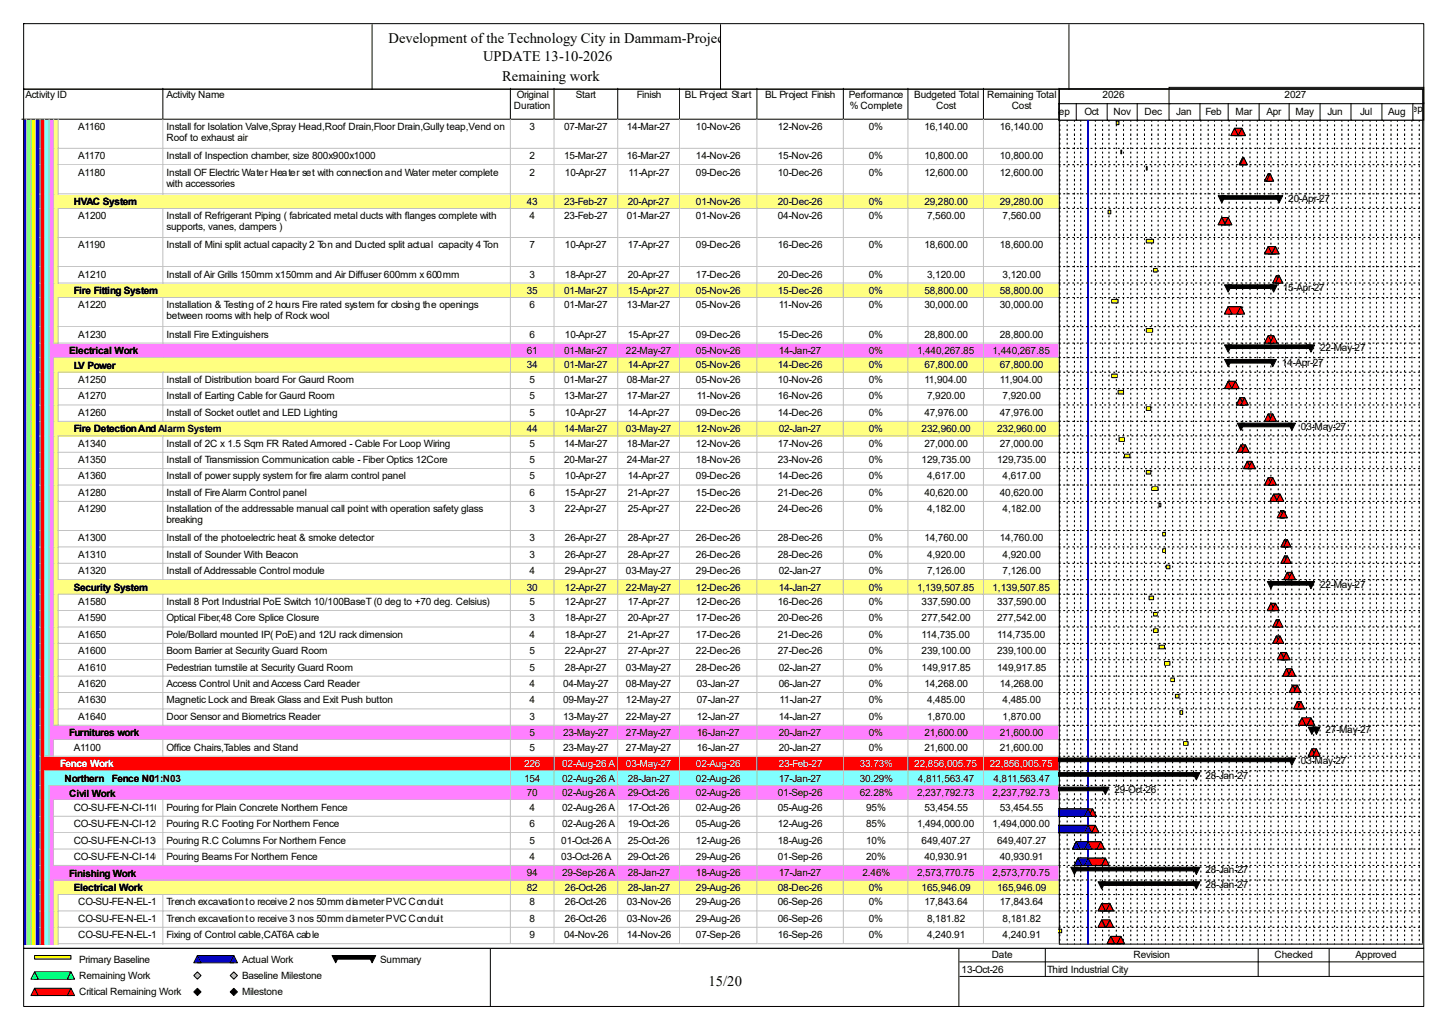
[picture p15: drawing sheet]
<svg xmlns="http://www.w3.org/2000/svg" width="420mm" height="297mm" viewBox="0 0 420 297" stroke-linecap="round" stroke-linejoin="round" font-family="sans-serif">
<defs><g id="words">
<g font-size="4.2">
<text x="112.6" y="12.4">Development of the Technology City in Dammam-Project</text>
<text x="140" y="17.7">UPDATE 13-10-2026</text>
<text x="145.5" y="23.5">Remaining work</text>
<text x="205.4" y="285.6">15/20</text>
</g>
<g font-size="2.9">
<text x="7.4" y="28.4">Activity ID</text>
<text x="48.3" y="28.4">Activity Name</text>
<text x="149.8" y="28.4">Original</text>
<text x="166.9" y="28.4">Start</text>
<text x="184.6" y="28.4">Finish</text>
<text x="198.5" y="28.4">BL Project Start</text>
<text x="221.8" y="28.4">BL Project Finish</text>
<text x="246" y="28.4">Performance</text>
<text x="265" y="28.4">Budgeted Total</text>
<text x="286.1" y="28.4">Remaining Total</text>
<text x="319.6" y="28.4">2026</text>
<text x="372.3" y="28.4">2027</text>
<text x="149" y="31.6">Duration</text>
<text x="246.3" y="31.6">% Complete</text>
<text x="271.4" y="31.6">Cost</text>
<text x="293.2" y="31.6">Cost</text>
<text x="305.1" y="33.2">Sep</text>
<text x="314.3" y="33.2">Oct</text>
<text x="322.7" y="33.2">Nov</text>
<text x="331.7" y="33.2">Dec</text>
<text x="341" y="33.2">Jan</text>
<text x="349.4" y="33.2">Feb</text>
<text x="358.1" y="33.2">Mar</text>
<text x="367.1" y="33.2">Apr</text>
<text x="375.5" y="33.2">May</text>
<text x="384.7" y="33.2">Jun</text>
<text x="394.2" y="33.2">Jul</text>
<text x="402.4" y="33.2">Aug</text>
<text x="407.4" y="32.4">Sep</text>
<text x="22.7" y="37.7">A1160</text>
<text x="48.3" y="37.7">Install for Isolation Valve,Spray Head,Roof Drain,Floor Drain,Gully teap,Vend on</text>
<text x="48.3" y="40.9">Roof to exhaust air</text>
<text x="153.5" y="37.7">3</text>
<text x="163.5" y="37.7">07-Mar-27</text>
<text x="181.7" y="37.7">14-Mar-27</text>
<text x="201.7" y="37.7">10-Nov-26</text>
<text x="225.5" y="37.7">12-Nov-26</text>
<text x="251.8" y="37.7">0%</text>
<text x="267.9" y="37.7">16,140.00</text>
<text x="289.8" y="37.7">16,140.00</text>
<text x="22.7" y="46.1">A1170</text>
<text x="48.3" y="46.1">Install of Inspection chamber, size 800x900x1000</text>
<text x="153.5" y="46.1">2</text>
<text x="163.5" y="46.1">15-Mar-27</text>
<text x="181.7" y="46.1">16-Mar-27</text>
<text x="201.7" y="46.1">14-Nov-26</text>
<text x="225.5" y="46.1">15-Nov-26</text>
<text x="251.8" y="46.1">0%</text>
<text x="267.9" y="46.1">10,800.00</text>
<text x="289.8" y="46.1">10,800.00</text>
<text x="22.7" y="50.9">A1180</text>
<text x="48.3" y="50.9">Install OF Electric Water Heater set with connection and Water meter complete</text>
<text x="153.5" y="50.9">2</text>
<text x="163.7" y="50.9">10-Apr-27</text>
<text x="182.2" y="50.9">11-Apr-27</text>
<text x="201.7" y="50.9">09-Dec-26</text>
<text x="225.5" y="50.9">10-Dec-26</text>
<text x="251.8" y="50.9">0%</text>
<text x="267.9" y="50.9">12,600.00</text>
<text x="289.8" y="50.9">12,600.00</text>
<text x="21.4" y="59.4">HVAC System</text>
<text x="48.3" y="54.1">with accessories</text>
<text x="152.7" y="59.3">43</text>
<text x="163.5" y="59.3">23-Feb-27</text>
<text x="181.9" y="59.3">20-Apr-27</text>
<text x="201.7" y="59.3">01-Nov-26</text>
<text x="225.5" y="59.3">20-Dec-26</text>
<text x="251.8" y="59.3">0%</text>
<text x="267.9" y="59.3">29,280.00</text>
<text x="289.8" y="59.3">29,280.00</text>
<text x="373.4" y="58.5">20-Apr-27</text>
<text x="22.7" y="63.5">A1200</text>
<text x="48.3" y="63.5">Install of Refrigerant Piping ( fabricated metal ducts with flanges complete with</text>
<text x="153.5" y="63.5">4</text>
<text x="163.5" y="63.5">23-Feb-27</text>
<text x="181.7" y="63.5">01-Mar-27</text>
<text x="201.7" y="63.5">01-Nov-26</text>
<text x="225.5" y="63.5">04-Nov-26</text>
<text x="251.8" y="63.5">0%</text>
<text x="268.7" y="63.5">7,560.00</text>
<text x="290.6" y="63.5">7,560.00</text>
<text x="22.7" y="72">A1190</text>
<text x="48.3" y="66.7">supports, vanes, dampers )</text>
<text x="48.3" y="72">Install of Mini split actual capacity 2 Ton and Ducted split actual capacity 4 Ton</text>
<text x="153.5" y="72">7</text>
<text x="163.7" y="72">10-Apr-27</text>
<text x="181.9" y="72">17-Apr-27</text>
<text x="201.7" y="72">09-Dec-26</text>
<text x="225.5" y="72">16-Dec-26</text>
<text x="251.8" y="72">0%</text>
<text x="267.9" y="72">18,600.00</text>
<text x="289.8" y="72">18,600.00</text>
<text x="22.7" y="80.4">A1210</text>
<text x="48.3" y="80.4">Install of Air Grills 150mm x150mm and Air Diffuser 600mm x 600mm</text>
<text x="153.5" y="80.4">3</text>
<text x="163.7" y="80.4">18-Apr-27</text>
<text x="181.9" y="80.4">20-Apr-27</text>
<text x="201.7" y="80.4">17-Dec-26</text>
<text x="225.5" y="80.4">20-Dec-26</text>
<text x="251.8" y="80.4">0%</text>
<text x="268.7" y="80.4">3,120.00</text>
<text x="290.6" y="80.4">3,120.00</text>
<text x="21.4" y="85.3">Fire Fitting System</text>
<text x="22.7" y="89.4">A1220</text>
<text x="48.3" y="89.4">Installation &amp; Testing of 2 hours Fire rated system for closing the openings</text>
<text x="152.7" y="85.2">35</text>
<text x="153.5" y="89.4">6</text>
<text x="163.5" y="85.2">01-Mar-27</text>
<text x="163.5" y="89.4">01-Mar-27</text>
<text x="181.7" y="89.4">13-Mar-27</text>
<text x="181.9" y="85.2">15-Apr-27</text>
<text x="201.7" y="85.2">05-Nov-26</text>
<text x="201.7" y="89.4">05-Nov-26</text>
<text x="225.5" y="85.2">15-Dec-26</text>
<text x="225.7" y="89.4">11-Nov-26</text>
<text x="251.8" y="85.2">0%</text>
<text x="251.8" y="89.4">0%</text>
<text x="267.9" y="85.2">58,800.00</text>
<text x="267.9" y="89.4">30,000.00</text>
<text x="289.8" y="85.2">58,800.00</text>
<text x="289.8" y="89.4">30,000.00</text>
<text x="371.8" y="84.4">15-Apr-27</text>
<text x="48.3" y="92.5">between rooms with help of Rock wool</text>
<text x="22.7" y="97.8">A1230</text>
<text x="48.3" y="97.8">Install Fire Extinguishers</text>
<text x="153.5" y="97.8">6</text>
<text x="163.7" y="97.8">10-Apr-27</text>
<text x="181.9" y="97.8">15-Apr-27</text>
<text x="201.7" y="97.8">09-Dec-26</text>
<text x="225.5" y="97.8">15-Dec-26</text>
<text x="251.8" y="97.8">0%</text>
<text x="267.9" y="97.8">28,800.00</text>
<text x="289.8" y="97.8">28,800.00</text>
<text x="382.6" y="101.8">22-May-27</text>
<text x="20" y="102.7">Electrical Work</text>
<text x="21.4" y="106.8">LV Power</text>
<text x="152.7" y="102.6">61</text>
<text x="152.7" y="106.8">34</text>
<text x="163.5" y="102.6">01-Mar-27</text>
<text x="163.5" y="106.8">01-Mar-27</text>
<text x="181.4" y="102.6">22-May-27</text>
<text x="181.9" y="106.8">14-Apr-27</text>
<text x="201.7" y="102.6">05-Nov-26</text>
<text x="201.7" y="106.8">05-Nov-26</text>
<text x="225.5" y="106.8">14-Dec-26</text>
<text x="225.7" y="102.6">14-Jan-27</text>
<text x="251.8" y="102.6">0%</text>
<text x="251.8" y="106.8">0%</text>
<text x="265.8" y="102.6">1,440,267.85</text>
<text x="267.9" y="106.8">67,800.00</text>
<text x="287.7" y="102.6">1,440,267.85</text>
<text x="289.8" y="106.8">67,800.00</text>
<text x="371.6" y="106">14-Apr-27</text>
<text x="22.7" y="111">A1250</text>
<text x="48.3" y="111">Install of Distribution board For Gaurd Room</text>
<text x="153.5" y="111">5</text>
<text x="163.5" y="111">01-Mar-27</text>
<text x="181.7" y="111">08-Mar-27</text>
<text x="201.7" y="111">05-Nov-26</text>
<text x="225.5" y="111">10-Nov-26</text>
<text x="251.8" y="111">0%</text>
<text x="267.9" y="111">11,904.00</text>
<text x="289.8" y="111">11,904.00</text>
<text x="22.7" y="115.7">A1270</text>
<text x="48.3" y="115.7">Install of Earting Cable for Gaurd Room</text>
<text x="153.5" y="115.7">5</text>
<text x="163.5" y="115.7">13-Mar-27</text>
<text x="181.7" y="115.7">17-Mar-27</text>
<text x="202" y="115.7">11-Nov-26</text>
<text x="225.5" y="115.7">16-Nov-26</text>
<text x="251.8" y="115.7">0%</text>
<text x="268.7" y="115.7">7,920.00</text>
<text x="290.6" y="115.7">7,920.00</text>
<text x="21.4" y="125.3">Fire Detection And Alarm System</text>
<text x="22.7" y="120.5">A1260</text>
<text x="48.3" y="120.5">Install of Socket outlet and LED Lighting</text>
<text x="152.7" y="125.2">44</text>
<text x="153.5" y="120.5">5</text>
<text x="163.5" y="125.2">14-Mar-27</text>
<text x="163.7" y="120.5">10-Apr-27</text>
<text x="181.4" y="125.2">03-May-27</text>
<text x="181.9" y="120.5">14-Apr-27</text>
<text x="201.7" y="120.5">09-Dec-26</text>
<text x="201.7" y="125.2">12-Nov-26</text>
<text x="225.5" y="120.5">14-Dec-26</text>
<text x="225.7" y="125.2">02-Jan-27</text>
<text x="251.8" y="120.5">0%</text>
<text x="251.8" y="125.2">0%</text>
<text x="267.1" y="125.2">232,960.00</text>
<text x="267.9" y="120.5">47,976.00</text>
<text x="289" y="125.2">232,960.00</text>
<text x="289.8" y="120.5">47,976.00</text>
<text x="377.1" y="124.5">03-May-27</text>
<text x="22.7" y="129.5">A1340</text>
<text x="48.3" y="129.5">Install of 2C x 1.5 Sqm FR Rated Armored - Cable For Loop Wiring</text>
<text x="153.5" y="129.5">5</text>
<text x="163.5" y="129.5">14-Mar-27</text>
<text x="181.7" y="129.5">18-Mar-27</text>
<text x="201.7" y="129.5">12-Nov-26</text>
<text x="225.5" y="129.5">17-Nov-26</text>
<text x="251.8" y="129.5">0%</text>
<text x="267.9" y="129.5">27,000.00</text>
<text x="289.8" y="129.5">27,000.00</text>
<text x="22.7" y="134.2">A1350</text>
<text x="48.3" y="134.2">Install of Transmission Communication cable - Fiber Optics 12Core</text>
<text x="153.5" y="134.2">5</text>
<text x="163.5" y="134.2">20-Mar-27</text>
<text x="181.7" y="134.2">24-Mar-27</text>
<text x="201.7" y="134.2">18-Nov-26</text>
<text x="225.5" y="134.2">23-Nov-26</text>
<text x="251.8" y="134.2">0%</text>
<text x="267.1" y="134.2">129,735.00</text>
<text x="289" y="134.2">129,735.00</text>
<text x="22.7" y="138.9">A1360</text>
<text x="22.7" y="143.7">A1280</text>
<text x="48.3" y="138.9">Install of power supply system for fire alarm control panel</text>
<text x="48.3" y="143.7">Install of Fire Alarm Control panel</text>
<text x="153.5" y="138.9">5</text>
<text x="153.5" y="143.7">6</text>
<text x="163.7" y="138.9">10-Apr-27</text>
<text x="163.7" y="143.7">15-Apr-27</text>
<text x="181.9" y="138.9">14-Apr-27</text>
<text x="181.9" y="143.7">21-Apr-27</text>
<text x="201.7" y="138.9">09-Dec-26</text>
<text x="201.7" y="143.7">15-Dec-26</text>
<text x="225.5" y="138.9">14-Dec-26</text>
<text x="225.5" y="143.7">21-Dec-26</text>
<text x="251.8" y="138.9">0%</text>
<text x="251.8" y="143.7">0%</text>
<text x="267.9" y="143.7">40,620.00</text>
<text x="268.7" y="138.9">4,617.00</text>
<text x="289.8" y="143.7">40,620.00</text>
<text x="290.6" y="138.9">4,617.00</text>
<text x="22.7" y="148.5">A1290</text>
<text x="48.3" y="148.5">Installation of the addressable manual call point with operation safety glass</text>
<text x="153.5" y="148.5">3</text>
<text x="163.7" y="148.5">22-Apr-27</text>
<text x="181.9" y="148.5">25-Apr-27</text>
<text x="201.7" y="148.5">22-Dec-26</text>
<text x="225.5" y="148.5">24-Dec-26</text>
<text x="251.8" y="148.5">0%</text>
<text x="268.7" y="148.5">4,182.00</text>
<text x="290.6" y="148.5">4,182.00</text>
<text x="48.3" y="151.6">breaking</text>
<text x="22.7" y="156.9">A1300</text>
<text x="22.7" y="161.6">A1310</text>
<text x="48.3" y="156.9">Install of the photoelectric heat &amp; smoke detector</text>
<text x="48.3" y="161.6">Install of Sounder With Beacon</text>
<text x="153.5" y="156.9">3</text>
<text x="153.5" y="161.6">3</text>
<text x="163.7" y="156.9">26-Apr-27</text>
<text x="163.7" y="161.6">26-Apr-27</text>
<text x="181.9" y="156.9">28-Apr-27</text>
<text x="181.9" y="161.6">28-Apr-27</text>
<text x="201.7" y="156.9">26-Dec-26</text>
<text x="201.7" y="161.6">26-Dec-26</text>
<text x="225.5" y="156.9">28-Dec-26</text>
<text x="225.5" y="161.6">28-Dec-26</text>
<text x="251.8" y="156.9">0%</text>
<text x="251.8" y="161.6">0%</text>
<text x="267.9" y="156.9">14,760.00</text>
<text x="268.7" y="161.6">4,920.00</text>
<text x="289.8" y="156.9">14,760.00</text>
<text x="290.6" y="161.6">4,920.00</text>
<text x="22.7" y="166.4">A1320</text>
<text x="48.3" y="166.4">Install of Addressable Control module</text>
<text x="153.5" y="166.4">4</text>
<text x="163.7" y="166.4">29-Apr-27</text>
<text x="181.4" y="166.4">03-May-27</text>
<text x="201.7" y="166.4">29-Dec-26</text>
<text x="225.7" y="166.4">02-Jan-27</text>
<text x="251.8" y="166.4">0%</text>
<text x="268.7" y="166.4">7,126.00</text>
<text x="290.6" y="166.4">7,126.00</text>
<text x="21.4" y="171.2">Security System</text>
<text x="152.7" y="171.1">30</text>
<text x="163.7" y="171.1">12-Apr-27</text>
<text x="181.4" y="171.1">22-May-27</text>
<text x="201.7" y="171.1">12-Dec-26</text>
<text x="225.7" y="171.1">14-Jan-27</text>
<text x="251.8" y="171.1">0%</text>
<text x="265.8" y="171.1">1,139,507.85</text>
<text x="287.7" y="171.1">1,139,507.85</text>
<text x="382.6" y="170.3">22-May-27</text>
<text x="22.7" y="175.3">A1580</text>
<text x="48.3" y="175.3">Install 8 Port Industrial PoE Switch 10/100BaseT (0 deg to +70 deg. Celsius)</text>
<text x="153.5" y="175.3">5</text>
<text x="163.7" y="175.3">12-Apr-27</text>
<text x="181.9" y="175.3">17-Apr-27</text>
<text x="201.7" y="175.3">12-Dec-26</text>
<text x="225.5" y="175.3">16-Dec-26</text>
<text x="251.8" y="175.3">0%</text>
<text x="267.1" y="175.3">337,590.00</text>
<text x="289" y="175.3">337,590.00</text>
<text x="22.7" y="180.1">A1590</text>
<text x="22.7" y="184.8">A1650</text>
<text x="48.3" y="180.1">Optical Fiber,48 Core Splice Closure</text>
<text x="48.3" y="184.8">Pole/Bollard mounted IP( PoE) and 12U rack dimension</text>
<text x="153.5" y="180.1">3</text>
<text x="153.5" y="184.8">4</text>
<text x="163.7" y="180.1">18-Apr-27</text>
<text x="163.7" y="184.8">18-Apr-27</text>
<text x="181.9" y="180.1">20-Apr-27</text>
<text x="181.9" y="184.8">21-Apr-27</text>
<text x="201.7" y="180.1">17-Dec-26</text>
<text x="201.7" y="184.8">17-Dec-26</text>
<text x="225.5" y="180.1">20-Dec-26</text>
<text x="225.5" y="184.8">21-Dec-26</text>
<text x="251.8" y="180.1">0%</text>
<text x="251.8" y="184.8">0%</text>
<text x="267.1" y="180.1">277,542.00</text>
<text x="267.1" y="184.8">114,735.00</text>
<text x="289" y="180.1">277,542.00</text>
<text x="289" y="184.8">114,735.00</text>
<text x="22.7" y="189.6">A1600</text>
<text x="48.3" y="189.6">Boom Barrier at Security Guard Room</text>
<text x="153.5" y="189.6">5</text>
<text x="163.7" y="189.6">22-Apr-27</text>
<text x="181.9" y="189.6">27-Apr-27</text>
<text x="201.7" y="189.6">22-Dec-26</text>
<text x="225.5" y="189.6">27-Dec-26</text>
<text x="251.8" y="189.6">0%</text>
<text x="267.1" y="189.6">239,100.00</text>
<text x="289" y="189.6">239,100.00</text>
<text x="22.7" y="194.3">A1610</text>
<text x="48.3" y="194.3">Pedestrian turnstile at Security Guard Room</text>
<text x="153.5" y="194.3">5</text>
<text x="163.7" y="194.3">28-Apr-27</text>
<text x="181.4" y="194.3">03-May-27</text>
<text x="201.7" y="194.3">28-Dec-26</text>
<text x="225.7" y="194.3">02-Jan-27</text>
<text x="251.8" y="194.3">0%</text>
<text x="267.1" y="194.3">149,917.85</text>
<text x="289" y="194.3">149,917.85</text>
<text x="22.7" y="199.1">A1620</text>
<text x="22.7" y="203.8">A1630</text>
<text x="48.3" y="199.1">Access Control Unit and Access Card Reader</text>
<text x="48.3" y="203.8">Magnetic Lock and Break Glass and Exit Push button</text>
<text x="153.5" y="199.1">4</text>
<text x="153.5" y="203.8">4</text>
<text x="163.2" y="199.1">04-May-27</text>
<text x="163.2" y="203.8">09-May-27</text>
<text x="181.4" y="199.1">08-May-27</text>
<text x="181.4" y="203.8">12-May-27</text>
<text x="202" y="199.1">03-Jan-27</text>
<text x="202" y="203.8">07-Jan-27</text>
<text x="225.7" y="199.1">06-Jan-27</text>
<text x="226" y="203.8">11-Jan-27</text>
<text x="251.8" y="199.1">0%</text>
<text x="251.8" y="203.8">0%</text>
<text x="267.9" y="199.1">14,268.00</text>
<text x="268.7" y="203.8">4,485.00</text>
<text x="289.8" y="199.1">14,268.00</text>
<text x="290.6" y="203.8">4,485.00</text>
<text x="22.7" y="208.6">A1640</text>
<text x="48.3" y="208.6">Door Sensor and Biometrics Reader</text>
<text x="153.5" y="208.6">3</text>
<text x="163.2" y="208.6">13-May-27</text>
<text x="181.4" y="208.6">22-May-27</text>
<text x="202" y="208.6">12-Jan-27</text>
<text x="225.7" y="208.6">14-Jan-27</text>
<text x="251.8" y="208.6">0%</text>
<text x="268.7" y="208.6">1,870.00</text>
<text x="290.6" y="208.6">1,870.00</text>
<text x="20" y="213.4">Furnitures work</text>
<text x="153.5" y="213.3">5</text>
<text x="163.2" y="213.3">23-May-27</text>
<text x="181.4" y="213.3">27-May-27</text>
<text x="202" y="213.3">16-Jan-27</text>
<text x="225.7" y="213.3">20-Jan-27</text>
<text x="251.8" y="213.3">0%</text>
<text x="267.9" y="213.3">21,600.00</text>
<text x="289.8" y="213.3">21,600.00</text>
<text x="384.2" y="212.5">27-May-27</text>
<text x="21.4" y="217.6">A1100</text>
<text x="48.3" y="217.6">Office Chairs,Tables and Stand</text>
<text x="153.5" y="217.6">5</text>
<text x="163.2" y="217.6">23-May-27</text>
<text x="181.4" y="217.6">27-May-27</text>
<text x="202" y="217.6">16-Jan-27</text>
<text x="225.7" y="217.6">20-Jan-27</text>
<text x="251.8" y="217.6">0%</text>
<text x="267.9" y="217.6">21,600.00</text>
<text x="289.8" y="217.6">21,600.00</text>
<text x="377.1" y="221.5">03-May-27</text>
<text x="18.7" y="226.6">Northern</text>
<text x="32.4" y="226.6">Fence N01:N03</text>
<text x="151.9" y="226.5">154</text>
<text x="162.9" y="226.5">02-Aug-26 A</text>
<text x="181.9" y="226.5">28-Jan-27</text>
<text x="201.7" y="226.5">02-Aug-26</text>
<text x="225.7" y="226.5">17-Jan-27</text>
<text x="249.2" y="226.5">30.29%</text>
<text x="266.1" y="226.5">4,811,563.47</text>
<text x="288" y="226.5">4,811,563.47</text>
<text x="349.4" y="225.7">28-Jan-27</text>
<text x="20" y="230.8">Civil Work</text>
<text x="152.7" y="230.7">70</text>
<text x="162.9" y="230.7">02-Aug-26 A</text>
<text x="181.9" y="230.7">29-Oct-26</text>
<text x="201.7" y="230.7">02-Aug-26</text>
<text x="225.5" y="230.7">01-Sep-26</text>
<text x="249.2" y="230.7">62.28%</text>
<text x="265.8" y="230.7">2,237,792.73</text>
<text x="287.7" y="230.7">2,237,792.73</text>
<text x="323" y="229.9">29-Oct-26</text>
<text x="21.4" y="234.9">CO-SU-FE-N-CI-110</text>
<text x="21.4" y="239.7">CO-SU-FE-N-CI-120</text>
<text x="48.3" y="234.9">Pouring for Plain Concrete Northern Fence</text>
<text x="48.3" y="239.7">Pouring R.C Footing For Northern Fence</text>
<text x="153.5" y="234.9">4</text>
<text x="153.5" y="239.7">6</text>
<text x="162.9" y="234.9">02-Aug-26 A</text>
<text x="162.9" y="239.7">02-Aug-26 A</text>
<text x="181.9" y="234.9">17-Oct-26</text>
<text x="181.9" y="239.7">19-Oct-26</text>
<text x="201.7" y="234.9">02-Aug-26</text>
<text x="201.7" y="239.7">05-Aug-26</text>
<text x="225.5" y="234.9">05-Aug-26</text>
<text x="225.5" y="239.7">12-Aug-26</text>
<text x="251" y="234.9">95%</text>
<text x="251" y="239.7">85%</text>
<text x="265.8" y="239.7">1,494,000.00</text>
<text x="267.9" y="234.9">53,454.55</text>
<text x="287.7" y="239.7">1,494,000.00</text>
<text x="289.8" y="234.9">53,454.55</text>
<text x="21.4" y="244.4">CO-SU-FE-N-CI-130</text>
<text x="48.3" y="244.4">Pouring R.C Columns For Northern Fence</text>
<text x="153.5" y="244.4">5</text>
<text x="162.7" y="244.4">01-Oct-26 A</text>
<text x="181.9" y="244.4">25-Oct-26</text>
<text x="201.7" y="244.4">12-Aug-26</text>
<text x="225.5" y="244.4">18-Aug-26</text>
<text x="251" y="244.4">10%</text>
<text x="267.1" y="244.4">649,407.27</text>
<text x="289" y="244.4">649,407.27</text>
<text x="21.4" y="249.2">CO-SU-FE-N-CI-140</text>
<text x="48.3" y="249.2">Pouring Beams For Northern Fence</text>
<text x="153.5" y="249.2">4</text>
<text x="162.7" y="249.2">03-Oct-26 A</text>
<text x="181.9" y="249.2">29-Oct-26</text>
<text x="201.7" y="249.2">29-Aug-26</text>
<text x="225.5" y="249.2">01-Sep-26</text>
<text x="251" y="249.2">20%</text>
<text x="267.9" y="249.2">40,930.91</text>
<text x="289.8" y="249.2">40,930.91</text>
<text x="20" y="254">Finishing Work</text>
<text x="152.7" y="253.9">94</text>
<text x="162.9" y="253.9">29-Sep-26 A</text>
<text x="181.9" y="253.9">28-Jan-27</text>
<text x="201.7" y="253.9">18-Aug-26</text>
<text x="225.7" y="253.9">17-Jan-27</text>
<text x="250" y="253.9">2.46%</text>
<text x="265.8" y="253.9">2,573,770.75</text>
<text x="287.7" y="253.9">2,573,770.75</text>
<text x="349.4" y="253.1">28-Jan-27</text>
<text x="349.4" y="257.3">28-Jan-27</text>
<text x="21.4" y="258.2">Electrical Work</text>
<text x="22.7" y="262.3">CO-SU-FE-N-EL-100Trench excavation to receive 2 nos 50mm diameter PVC Conduit</text>
<text x="152.7" y="258.1">82</text>
<text x="153.5" y="262.3">8</text>
<text x="163.7" y="258.1">26-Oct-26</text>
<text x="163.7" y="262.3">26-Oct-26</text>
<text x="181.7" y="262.3">03-Nov-26</text>
<text x="181.9" y="258.1">28-Jan-27</text>
<text x="201.7" y="258.1">29-Aug-26</text>
<text x="201.7" y="262.3">29-Aug-26</text>
<text x="225.5" y="258.1">08-Dec-26</text>
<text x="225.5" y="262.3">06-Sep-26</text>
<text x="251.8" y="258.1">0%</text>
<text x="251.8" y="262.3">0%</text>
<text x="267.1" y="258.1">165,946.09</text>
<text x="267.9" y="262.3">17,843.64</text>
<text x="289" y="258.1">165,946.09</text>
<text x="289.8" y="262.3">17,843.64</text>
<text x="22.7" y="267.1">CO-SU-FE-N-EL-110</text>
<text x="48.3" y="267.1">Trench excavation to receive 3 nos 50mm diameter PVC Conduit</text>
<text x="153.5" y="267.1">8</text>
<text x="163.7" y="267.1">26-Oct-26</text>
<text x="181.7" y="267.1">03-Nov-26</text>
<text x="201.7" y="267.1">29-Aug-26</text>
<text x="225.5" y="267.1">06-Sep-26</text>
<text x="251.8" y="267.1">0%</text>
<text x="268.7" y="267.1">8,181.82</text>
<text x="290.6" y="267.1">8,181.82</text>
<text x="22.7" y="271.9">CO-SU-FE-N-EL-120Fixing of Control cable,CAT6A cable</text>
<text x="153.5" y="271.9">9</text>
<text x="163.5" y="271.9">04-Nov-26</text>
<text x="181.7" y="271.9">14-Nov-26</text>
<text x="201.7" y="271.9">07-Sep-26</text>
<text x="225.5" y="271.9">16-Sep-26</text>
<text x="251.8" y="271.9">0%</text>
<text x="268.7" y="271.9">4,240.91</text>
<text x="290.6" y="271.9">4,240.91</text>
<text x="22.9" y="279">Primary Baseline</text>
<text x="70.1" y="279">Actual Work</text>
<text x="110.2" y="279">Summary</text>
<text x="278.7" y="281.9">13-Oct-26</text>
<text x="287.4" y="277.7">Date</text>
<text x="303.5" y="281.9">Third Industrial City</text>
<text x="328.5" y="277.7">Revision</text>
<text x="369.4" y="277.7">Checked</text>
<text x="392.9" y="277.7">Approved</text>
<text x="22.9" y="283.7">Remaining Work</text>
<text x="70.1" y="283.7">Baseline Milestone</text>
<text x="22.9" y="288.5">Critical Remaining Work</text>
<text x="70.1" y="288.5">Milestone</text>
</g>
<g font-size="2.9" fill="#fff">
<text x="17.4" y="222.4">Fence Work</text>
<text x="151.9" y="222.3">226</text>
<text x="162.9" y="222.3">02-Aug-26 A</text>
<text x="181.4" y="222.3">03-May-27</text>
<text x="201.7" y="222.3">02-Aug-26</text>
<text x="225.7" y="222.3">23-Feb-27</text>
<text x="249.2" y="222.3">33.73%</text>
<text x="265" y="222.3">22,856,005.75</text>
<text x="286.9" y="222.3">22,856,005.75</text>
</g>
</g></defs>
<path d="M47.2 25.6v8.9h-40.9" fill="none" stroke="#000" stroke-width=".29"/>
<path d="M47.5 25.6h100.7v9.2h-100.7z" fill="#fff"/>
<path d="M147.9 25.6v8.9h-100.7" fill="none" stroke="#000" stroke-width=".29"/>
<path d="M148.2 25.6h12.7v9.2h-12.7z" fill="#fff"/>
<path d="M160.6 25.6v8.9h-12.7" fill="none" stroke="#000" stroke-width=".29"/>
<path d="M160.9 25.6h18.4v9.2h-18.4z" fill="#fff"/>
<path d="M179 25.6v8.9h-18.4" fill="none" stroke="#000" stroke-width=".29"/>
<path d="M179.3 25.6h17.9v9.2h-17.9z" fill="#fff"/>
<path d="M197 25.6v8.9h-18" fill="none" stroke="#000" stroke-width=".29"/>
<path d="M197.2 25.6h22.5v9.2h-22.5z" fill="#fff"/>
<path d="M219.4 25.6v8.9h-22.4" fill="none" stroke="#000" stroke-width=".29"/>
<path d="M219.7 25.6h25v9.2h-25z" fill="#fff"/>
<path d="M244.4 25.6v8.9h-25" fill="none" stroke="#000" stroke-width=".29"/>
<path d="M244.7 25.6h18.7v9.2h-18.7z" fill="#fff"/>
<path d="M263.2 25.6v8.9h-18.8" fill="none" stroke="#000" stroke-width=".29"/>
<path d="M263.4 25.6h21.9v9.2h-21.9z" fill="#fff"/>
<path d="M285 25.6v8.9h-21.8" fill="none" stroke="#000" stroke-width=".29"/>
<path d="M285.3 25.6h21.9v9.2h-21.9z" fill="#fff"/>
<path d="M306.9 25.6v8.9h-21.9" fill="none" stroke="#000" stroke-width=".29"/>
<path d="M6.6 34.8h1.3v8.5h-1.3z" fill="#00f"/>
<path d="M7.6 34.5v8.7" fill="none" stroke="#c0c0c0" stroke-width=".29"/>
<path d="M7.9 34.8h1.3v8.5h-1.3z" fill="#80ff80"/>
<path d="M9 34.5v8.7" fill="none" stroke="#c0c0c0" stroke-width=".29"/>
<path d="M9.2 34.8h1.3v8.5h-1.3z" fill="#ff0"/>
<path d="M10.3 34.5v8.7" fill="none" stroke="#c0c0c0" stroke-width=".29"/>
<path d="M10.5 34.8h1.4v8.5h-1.4z" fill="#00f"/>
<path d="M11.6 34.5v8.7" fill="none" stroke="#c0c0c0" stroke-width=".29"/>
<path d="M11.9 34.8h1.3v8.5h-1.3z" fill="#f00"/>
<path d="M12.9 34.5v8.7" fill="none" stroke="#c0c0c0" stroke-width=".29"/>
<path d="M13.2 34.8h1.3v8.5h-1.3z" fill="#80ffff"/>
<path d="M14.2 34.5v8.7" fill="none" stroke="#c0c0c0" stroke-width=".29"/>
<path d="M14.5 34.8h1.3v8.5h-1.3z" fill="#ff80ff"/>
<path d="M15.6 34.5v8.7" fill="none" stroke="#c0c0c0" stroke-width=".29"/>
<path d="M15.8 34.8h1.3v8.5h-1.3z" fill="#ffff80"/>
<path d="M16.9 34.5v8.7" fill="none" stroke="#c0c0c0" stroke-width=".29"/>
<path d="M17.1 34.8h30.4v8.5h-30.4z" fill="#fff"/>
<path d="M47.2 34.5v8.7M16.9 43h30.6" fill="none" stroke="#c0c0c0" stroke-width=".29"/>
<path d="M47.5 34.8h100.7v8.5h-100.7z" fill="#fff"/>
<path d="M147.9 34.5v8.5h-100.4" fill="none" stroke="#c0c0c0" stroke-width=".29"/>
<path d="M148.2 34.8h12.7v8.5h-12.7z" fill="#fff"/>
<path d="M160.6 34.5v8.5h-12.4" fill="none" stroke="#c0c0c0" stroke-width=".29"/>
<path d="M160.9 34.8h18.4v8.5h-18.4z" fill="#fff"/>
<path d="M179 34.5v8.5h-18.1" fill="none" stroke="#c0c0c0" stroke-width=".29"/>
<path d="M179.3 34.8h17.9v8.5h-17.9z" fill="#fff"/>
<path d="M197 34.5v8.5h-17.7" fill="none" stroke="#c0c0c0" stroke-width=".29"/>
<path d="M197.2 34.8h22.5v8.5h-22.5z" fill="#fff"/>
<path d="M219.4 34.5v8.5h-22.2" fill="none" stroke="#c0c0c0" stroke-width=".29"/>
<path d="M219.7 34.8h25v8.5h-25z" fill="#fff"/>
<path d="M244.4 34.5v8.5h-24.7" fill="none" stroke="#c0c0c0" stroke-width=".29"/>
<path d="M244.7 34.8h18.7v8.5h-18.7z" fill="#fff"/>
<path d="M263.2 34.5v8.5h-18.5" fill="none" stroke="#c0c0c0" stroke-width=".29"/>
<path d="M263.4 34.8h21.9v8.5h-21.9z" fill="#fff"/>
<path d="M285 34.5v8.5h-21.6" fill="none" stroke="#c0c0c0" stroke-width=".29"/>
<path d="M285.3 34.8h21.9v8.5h-21.9z" fill="#fff"/>
<path d="M306.9 34.5v8.5h-21.6" fill="none" stroke="#c0c0c0" stroke-width=".29"/>
<path d="M6.6 43.3h1.3v4.7h-1.3z" fill="#00f"/>
<path d="M7.6 43v5" fill="none" stroke="#c0c0c0" stroke-width=".29"/>
<path d="M7.9 43.3h1.3v4.7h-1.3z" fill="#80ff80"/>
<path d="M9 43v5" fill="none" stroke="#c0c0c0" stroke-width=".29"/>
<path d="M9.2 43.3h1.3v4.7h-1.3z" fill="#ff0"/>
<path d="M10.3 43v5" fill="none" stroke="#c0c0c0" stroke-width=".29"/>
<path d="M10.5 43.3h1.4v4.7h-1.4z" fill="#00f"/>
<path d="M11.6 43v5" fill="none" stroke="#c0c0c0" stroke-width=".29"/>
<path d="M11.9 43.3h1.3v4.7h-1.3z" fill="#f00"/>
<path d="M12.9 43v5" fill="none" stroke="#c0c0c0" stroke-width=".29"/>
<path d="M13.2 43.3h1.3v4.7h-1.3z" fill="#80ffff"/>
<path d="M14.2 43v5" fill="none" stroke="#c0c0c0" stroke-width=".29"/>
<path d="M14.5 43.3h1.3v4.7h-1.3z" fill="#ff80ff"/>
<path d="M15.6 43v5" fill="none" stroke="#c0c0c0" stroke-width=".29"/>
<path d="M15.8 43.3h1.3v4.7h-1.3z" fill="#ffff80"/>
<path d="M16.9 43v5" fill="none" stroke="#c0c0c0" stroke-width=".29"/>
<path d="M17.1 43.3h30.4v4.7h-30.4z" fill="#fff"/>
<path d="M16.9 47.7h30.6M47.2 43v5" fill="none" stroke="#c0c0c0" stroke-width=".29"/>
<path d="M47.5 43.3h100.7v4.7h-100.7z" fill="#fff"/>
<path d="M147.9 43v4.7h-100.4" fill="none" stroke="#c0c0c0" stroke-width=".29"/>
<path d="M148.2 43.3h12.7v4.7h-12.7z" fill="#fff"/>
<path d="M160.6 43v4.7h-12.4" fill="none" stroke="#c0c0c0" stroke-width=".29"/>
<path d="M160.9 43.3h18.4v4.7h-18.4z" fill="#fff"/>
<path d="M179 43v4.7h-18.1" fill="none" stroke="#c0c0c0" stroke-width=".29"/>
<path d="M179.3 43.3h17.9v4.7h-17.9z" fill="#fff"/>
<path d="M197 43v4.7h-17.7" fill="none" stroke="#c0c0c0" stroke-width=".29"/>
<path d="M197.2 43.3h22.5v4.7h-22.5z" fill="#fff"/>
<path d="M219.4 43v4.7h-22.2" fill="none" stroke="#c0c0c0" stroke-width=".29"/>
<path d="M219.7 43.3h25v4.7h-25z" fill="#fff"/>
<path d="M244.4 43v4.7h-24.7" fill="none" stroke="#c0c0c0" stroke-width=".29"/>
<path d="M244.7 43.3h18.7v4.7h-18.7z" fill="#fff"/>
<path d="M263.2 43v4.7h-18.5" fill="none" stroke="#c0c0c0" stroke-width=".29"/>
<path d="M263.4 43.3h21.9v4.7h-21.9z" fill="#fff"/>
<path d="M285 43v4.7h-21.6" fill="none" stroke="#c0c0c0" stroke-width=".29"/>
<path d="M285.3 43.3h21.9v4.7h-21.9z" fill="#fff"/>
<path d="M306.9 43v4.7h-21.6" fill="none" stroke="#c0c0c0" stroke-width=".29"/>
<path d="M6.6 48h1.3v8.4h-1.3z" fill="#00f"/>
<path d="M7.6 47.7v8.7" fill="none" stroke="#c0c0c0" stroke-width=".29"/>
<path d="M7.9 48h1.3v8.4h-1.3z" fill="#80ff80"/>
<path d="M9 47.7v8.7" fill="none" stroke="#c0c0c0" stroke-width=".29"/>
<path d="M9.2 48h1.3v8.4h-1.3z" fill="#ff0"/>
<path d="M10.3 47.7v8.7" fill="none" stroke="#c0c0c0" stroke-width=".29"/>
<path d="M10.5 48h1.4v8.4h-1.4z" fill="#00f"/>
<path d="M11.6 47.7v8.7" fill="none" stroke="#c0c0c0" stroke-width=".29"/>
<path d="M11.9 48h1.3v8.4h-1.3z" fill="#f00"/>
<path d="M12.9 47.7v8.7" fill="none" stroke="#c0c0c0" stroke-width=".29"/>
<path d="M13.2 48h1.3v8.4h-1.3z" fill="#80ffff"/>
<path d="M14.2 47.7v8.7" fill="none" stroke="#c0c0c0" stroke-width=".29"/>
<path d="M14.5 48h1.3v8.4h-1.3z" fill="#ff80ff"/>
<path d="M15.6 47.7v8.7" fill="none" stroke="#c0c0c0" stroke-width=".29"/>
<path d="M15.8 48h1.3v8.4h-1.3z" fill="#ffff80"/>
<path d="M16.9 47.7v8.7" fill="none" stroke="#c0c0c0" stroke-width=".29"/>
<path d="M17.1 48h30.4v8.4h-30.4z" fill="#fff"/>
<path d="M16.9 56.2h30.6M47.2 47.7v8.7" fill="none" stroke="#c0c0c0" stroke-width=".29"/>
<path d="M47.5 48h100.7v8.4h-100.7z" fill="#fff"/>
<path d="M147.9 47.7v8.5h-100.4" fill="none" stroke="#c0c0c0" stroke-width=".29"/>
<path d="M148.2 48h12.7v8.4h-12.7z" fill="#fff"/>
<path d="M160.6 47.7v8.5h-12.4" fill="none" stroke="#c0c0c0" stroke-width=".29"/>
<path d="M160.9 48h18.4v8.4h-18.4z" fill="#fff"/>
<path d="M179 47.7v8.5h-18.1" fill="none" stroke="#c0c0c0" stroke-width=".29"/>
<path d="M179.3 48h17.9v8.4h-17.9z" fill="#fff"/>
<path d="M197 47.7v8.5h-17.7" fill="none" stroke="#c0c0c0" stroke-width=".29"/>
<path d="M197.2 48h22.5v8.4h-22.5z" fill="#fff"/>
<path d="M219.4 47.7v8.5h-22.2" fill="none" stroke="#c0c0c0" stroke-width=".29"/>
<path d="M219.7 48h25v8.4h-25z" fill="#fff"/>
<path d="M244.4 47.7v8.5h-24.7" fill="none" stroke="#c0c0c0" stroke-width=".29"/>
<path d="M244.7 48h18.7v8.4h-18.7z" fill="#fff"/>
<path d="M263.2 47.7v8.5h-18.5" fill="none" stroke="#c0c0c0" stroke-width=".29"/>
<path d="M263.4 48h21.9v8.4h-21.9z" fill="#fff"/>
<path d="M285 47.7v8.5h-21.6" fill="none" stroke="#c0c0c0" stroke-width=".29"/>
<path d="M285.3 48h21.9v8.4h-21.9z" fill="#fff"/>
<path d="M306.9 47.7v8.5h-21.6" fill="none" stroke="#c0c0c0" stroke-width=".29"/>
<path d="M6.6 56.4h1.3v4.3h-1.3z" fill="#00f"/>
<path d="M7.6 56.2v4.4" fill="none" stroke="#c0c0c0" stroke-width=".29"/>
<path d="M7.9 56.4h1.3v4.3h-1.3z" fill="#80ff80"/>
<path d="M9 56.2v4.4" fill="none" stroke="#c0c0c0" stroke-width=".29"/>
<path d="M9.2 56.4h1.3v4.3h-1.3z" fill="#ff0"/>
<path d="M10.3 56.2v4.4" fill="none" stroke="#c0c0c0" stroke-width=".29"/>
<path d="M10.5 56.4h1.4v4.3h-1.4z" fill="#00f"/>
<path d="M11.6 56.2v4.4" fill="none" stroke="#c0c0c0" stroke-width=".29"/>
<path d="M11.9 56.4h1.3v4.3h-1.3z" fill="#f00"/>
<path d="M12.9 56.2v4.4" fill="none" stroke="#c0c0c0" stroke-width=".29"/>
<path d="M13.2 56.4h1.3v4.3h-1.3z" fill="#80ffff"/>
<path d="M14.2 56.2v4.4" fill="none" stroke="#c0c0c0" stroke-width=".29"/>
<path d="M14.5 56.4h1.3v4.3h-1.3z" fill="#ff80ff"/>
<path d="M15.6 56.2v4.4" fill="none" stroke="#c0c0c0" stroke-width=".29"/>
<path d="M15.8 56.4h31.7v4.3h-31.7z" fill="#ffff80"/>
<path d="M16.9 60.4h30.6" fill="none" stroke="#c0c0c0" stroke-width=".29"/>
<path d="M47.5 56.4h100.7v4.3h-100.7z" fill="#ffff80"/>
<path d="M147.9 56.2v4.2h-100.4" fill="none" stroke="#c0c0c0" stroke-width=".29"/>
<path d="M148.2 56.4h12.7v4.3h-12.7z" fill="#ffff80"/>
<path d="M160.6 56.2v4.2h-12.4" fill="none" stroke="#c0c0c0" stroke-width=".29"/>
<path d="M160.9 56.4h18.4v4.3h-18.4z" fill="#ffff80"/>
<path d="M179 56.2v4.2h-18.1" fill="none" stroke="#c0c0c0" stroke-width=".29"/>
<path d="M179.3 56.4h17.9v4.3h-17.9z" fill="#ffff80"/>
<path d="M197 56.2v4.2h-17.7" fill="none" stroke="#c0c0c0" stroke-width=".29"/>
<path d="M197.2 56.4h22.5v4.3h-22.5z" fill="#ffff80"/>
<path d="M219.4 56.2v4.2h-22.2" fill="none" stroke="#c0c0c0" stroke-width=".29"/>
<path d="M219.7 56.4h25v4.3h-25z" fill="#ffff80"/>
<path d="M244.4 56.2v4.2h-24.7" fill="none" stroke="#c0c0c0" stroke-width=".29"/>
<path d="M244.7 56.4h18.7v4.3h-18.7z" fill="#ffff80"/>
<path d="M263.2 56.2v4.2h-18.5" fill="none" stroke="#c0c0c0" stroke-width=".29"/>
<path d="M263.4 56.4h21.9v4.3h-21.9z" fill="#ffff80"/>
<path d="M285 56.2v4.2h-21.6" fill="none" stroke="#c0c0c0" stroke-width=".29"/>
<path d="M285.3 56.4h21.9v4.3h-21.9z" fill="#ffff80"/>
<path d="M306.9 56.2v4.2h-21.6" fill="none" stroke="#c0c0c0" stroke-width=".29"/>
<path d="M6.6 60.7h1.3v8.4h-1.3z" fill="#00f"/>
<path d="M7.6 60.4v8.7" fill="none" stroke="#c0c0c0" stroke-width=".29"/>
<path d="M7.9 60.7h1.3v8.4h-1.3z" fill="#80ff80"/>
<path d="M9 60.4v8.7" fill="none" stroke="#c0c0c0" stroke-width=".29"/>
<path d="M9.2 60.7h1.3v8.4h-1.3z" fill="#ff0"/>
<path d="M10.3 60.4v8.7" fill="none" stroke="#c0c0c0" stroke-width=".29"/>
<path d="M10.5 60.7h1.4v8.4h-1.4z" fill="#00f"/>
<path d="M11.6 60.4v8.7" fill="none" stroke="#c0c0c0" stroke-width=".29"/>
<path d="M11.9 60.7h1.3v8.4h-1.3z" fill="#f00"/>
<path d="M12.9 60.4v8.7" fill="none" stroke="#c0c0c0" stroke-width=".29"/>
<path d="M13.2 60.7h1.3v8.4h-1.3z" fill="#80ffff"/>
<path d="M14.2 60.4v8.7" fill="none" stroke="#c0c0c0" stroke-width=".29"/>
<path d="M14.5 60.7h1.3v8.4h-1.3z" fill="#ff80ff"/>
<path d="M15.6 60.4v8.7" fill="none" stroke="#c0c0c0" stroke-width=".29"/>
<path d="M15.8 60.7h1.3v8.4h-1.3z" fill="#ffff80"/>
<path d="M16.9 60.4v8.7" fill="none" stroke="#c0c0c0" stroke-width=".29"/>
<path d="M17.1 60.7h30.4v8.4h-30.4z" fill="#fff"/>
<path d="M16.9 68.8h30.6M47.2 60.4v8.7" fill="none" stroke="#c0c0c0" stroke-width=".29"/>
<path d="M47.5 60.7h100.7v8.4h-100.7z" fill="#fff"/>
<path d="M147.9 60.4v8.4h-100.4" fill="none" stroke="#c0c0c0" stroke-width=".29"/>
<path d="M148.2 60.7h12.7v8.4h-12.7z" fill="#fff"/>
<path d="M160.6 60.4v8.4h-12.4" fill="none" stroke="#c0c0c0" stroke-width=".29"/>
<path d="M160.9 60.7h18.4v8.4h-18.4z" fill="#fff"/>
<path d="M179 60.4v8.4h-18.1" fill="none" stroke="#c0c0c0" stroke-width=".29"/>
<path d="M179.3 60.7h17.9v8.4h-17.9z" fill="#fff"/>
<path d="M197 60.4v8.4h-17.7" fill="none" stroke="#c0c0c0" stroke-width=".29"/>
<path d="M197.2 60.7h22.5v8.4h-22.5z" fill="#fff"/>
<path d="M219.4 60.4v8.4h-22.2" fill="none" stroke="#c0c0c0" stroke-width=".29"/>
<path d="M219.7 60.7h25v8.4h-25z" fill="#fff"/>
<path d="M244.4 60.4v8.4h-24.7" fill="none" stroke="#c0c0c0" stroke-width=".29"/>
<path d="M244.7 60.7h18.7v8.4h-18.7z" fill="#fff"/>
<path d="M263.2 60.4v8.4h-18.5" fill="none" stroke="#c0c0c0" stroke-width=".29"/>
<path d="M263.4 60.7h21.9v8.4h-21.9z" fill="#fff"/>
<path d="M285 60.4v8.4h-21.6" fill="none" stroke="#c0c0c0" stroke-width=".29"/>
<path d="M285.3 60.7h21.9v8.4h-21.9z" fill="#fff"/>
<path d="M306.9 60.4v8.4h-21.6" fill="none" stroke="#c0c0c0" stroke-width=".29"/>
<path d="M6.6 69.1h1.3v8.4h-1.3z" fill="#00f"/>
<path d="M7.6 68.8v8.7" fill="none" stroke="#c0c0c0" stroke-width=".29"/>
<path d="M7.9 69.1h1.3v8.4h-1.3z" fill="#80ff80"/>
<path d="M9 68.8v8.7" fill="none" stroke="#c0c0c0" stroke-width=".29"/>
<path d="M9.2 69.1h1.3v8.4h-1.3z" fill="#ff0"/>
<path d="M10.3 68.8v8.7" fill="none" stroke="#c0c0c0" stroke-width=".29"/>
<path d="M10.5 69.1h1.4v8.4h-1.4z" fill="#00f"/>
<path d="M11.6 68.8v8.7" fill="none" stroke="#c0c0c0" stroke-width=".29"/>
<path d="M11.9 69.1h1.3v8.4h-1.3z" fill="#f00"/>
<path d="M12.9 68.8v8.7" fill="none" stroke="#c0c0c0" stroke-width=".29"/>
<path d="M13.2 69.1h1.3v8.4h-1.3z" fill="#80ffff"/>
<path d="M14.2 68.8v8.7" fill="none" stroke="#c0c0c0" stroke-width=".29"/>
<path d="M14.5 69.1h1.3v8.4h-1.3z" fill="#ff80ff"/>
<path d="M15.6 68.8v8.7" fill="none" stroke="#c0c0c0" stroke-width=".29"/>
<path d="M15.8 69.1h1.3v8.4h-1.3z" fill="#ffff80"/>
<path d="M16.9 68.8v8.7" fill="none" stroke="#c0c0c0" stroke-width=".29"/>
<path d="M17.1 69.1h30.4v8.4h-30.4z" fill="#fff"/>
<path d="M16.9 77.3h30.6M47.2 68.8v8.7" fill="none" stroke="#c0c0c0" stroke-width=".29"/>
<path d="M47.5 69.1h100.7v8.4h-100.7z" fill="#fff"/>
<path d="M147.9 68.8v8.5h-100.4" fill="none" stroke="#c0c0c0" stroke-width=".29"/>
<path d="M148.2 69.1h12.7v8.4h-12.7z" fill="#fff"/>
<path d="M160.6 68.8v8.5h-12.4" fill="none" stroke="#c0c0c0" stroke-width=".29"/>
<path d="M160.9 69.1h18.4v8.4h-18.4z" fill="#fff"/>
<path d="M179 68.8v8.5h-18.1" fill="none" stroke="#c0c0c0" stroke-width=".29"/>
<path d="M179.3 69.1h17.9v8.4h-17.9z" fill="#fff"/>
<path d="M197 68.8v8.5h-17.7" fill="none" stroke="#c0c0c0" stroke-width=".29"/>
<path d="M197.2 69.1h22.5v8.4h-22.5z" fill="#fff"/>
<path d="M219.4 68.8v8.5h-22.2" fill="none" stroke="#c0c0c0" stroke-width=".29"/>
<path d="M219.7 69.1h25v8.4h-25z" fill="#fff"/>
<path d="M244.4 68.8v8.5h-24.7" fill="none" stroke="#c0c0c0" stroke-width=".29"/>
<path d="M244.7 69.1h18.7v8.4h-18.7z" fill="#fff"/>
<path d="M263.2 68.8v8.5h-18.5" fill="none" stroke="#c0c0c0" stroke-width=".29"/>
<path d="M263.4 69.1h21.9v8.4h-21.9z" fill="#fff"/>
<path d="M285 68.8v8.5h-21.6" fill="none" stroke="#c0c0c0" stroke-width=".29"/>
<path d="M285.3 69.1h21.9v8.4h-21.9z" fill="#fff"/>
<path d="M306.9 68.8v8.5h-21.6" fill="none" stroke="#c0c0c0" stroke-width=".29"/>
<path d="M6.6 77.5h1.3v4.8h-1.3z" fill="#00f"/>
<path d="M7.6 77.3v5" fill="none" stroke="#c0c0c0" stroke-width=".29"/>
<path d="M7.9 77.5h1.3v4.8h-1.3z" fill="#80ff80"/>
<path d="M9 77.3v5" fill="none" stroke="#c0c0c0" stroke-width=".29"/>
<path d="M9.2 77.5h1.3v4.8h-1.3z" fill="#ff0"/>
<path d="M10.3 77.3v5" fill="none" stroke="#c0c0c0" stroke-width=".29"/>
<path d="M10.5 77.5h1.4v4.8h-1.4z" fill="#00f"/>
<path d="M11.6 77.3v5" fill="none" stroke="#c0c0c0" stroke-width=".29"/>
<path d="M11.9 77.5h1.3v4.8h-1.3z" fill="#f00"/>
<path d="M12.9 77.3v5" fill="none" stroke="#c0c0c0" stroke-width=".29"/>
<path d="M13.2 77.5h1.3v4.8h-1.3z" fill="#80ffff"/>
<path d="M14.2 77.3v5" fill="none" stroke="#c0c0c0" stroke-width=".29"/>
<path d="M14.5 77.5h1.3v4.8h-1.3z" fill="#ff80ff"/>
<path d="M15.6 77.3v5" fill="none" stroke="#c0c0c0" stroke-width=".29"/>
<path d="M15.8 77.5h1.3v4.8h-1.3z" fill="#ffff80"/>
<path d="M16.9 77.3v5" fill="none" stroke="#c0c0c0" stroke-width=".29"/>
<path d="M17.1 77.5h30.4v4.8h-30.4z" fill="#fff"/>
<path d="M47.2 77.3v5M16.9 82h30.6" fill="none" stroke="#c0c0c0" stroke-width=".29"/>
<path d="M47.5 77.5h100.7v4.8h-100.7z" fill="#fff"/>
<path d="M147.9 77.3v4.7h-100.4" fill="none" stroke="#c0c0c0" stroke-width=".29"/>
<path d="M148.2 77.5h12.7v4.8h-12.7z" fill="#fff"/>
<path d="M160.6 77.3v4.7h-12.4" fill="none" stroke="#c0c0c0" stroke-width=".29"/>
<path d="M160.9 77.5h18.4v4.8h-18.4z" fill="#fff"/>
<path d="M179 77.3v4.7h-18.1" fill="none" stroke="#c0c0c0" stroke-width=".29"/>
<path d="M179.3 77.5h17.9v4.8h-17.9z" fill="#fff"/>
<path d="M197 77.3v4.7h-17.7" fill="none" stroke="#c0c0c0" stroke-width=".29"/>
<path d="M197.2 77.5h22.5v4.8h-22.5z" fill="#fff"/>
<path d="M219.4 77.3v4.7h-22.2" fill="none" stroke="#c0c0c0" stroke-width=".29"/>
<path d="M219.7 77.5h25v4.8h-25z" fill="#fff"/>
<path d="M244.4 77.3v4.7h-24.7" fill="none" stroke="#c0c0c0" stroke-width=".29"/>
<path d="M244.7 77.5h18.7v4.8h-18.7z" fill="#fff"/>
<path d="M263.2 77.3v4.7h-18.5" fill="none" stroke="#c0c0c0" stroke-width=".29"/>
<path d="M263.4 77.5h21.9v4.8h-21.9z" fill="#fff"/>
<path d="M285 77.3v4.7h-21.6" fill="none" stroke="#c0c0c0" stroke-width=".29"/>
<path d="M285.3 77.5h21.9v4.8h-21.9z" fill="#fff"/>
<path d="M306.9 77.3v4.7h-21.6" fill="none" stroke="#c0c0c0" stroke-width=".29"/>
<path d="M6.6 82.3h1.3v4.2h-1.3z" fill="#00f"/>
<path d="M7.6 82v4.5" fill="none" stroke="#c0c0c0" stroke-width=".29"/>
<path d="M7.9 82.3h1.3v4.2h-1.3z" fill="#80ff80"/>
<path d="M9 82v4.5" fill="none" stroke="#c0c0c0" stroke-width=".29"/>
<path d="M9.2 82.3h1.3v4.2h-1.3z" fill="#ff0"/>
<path d="M10.3 82v4.5" fill="none" stroke="#c0c0c0" stroke-width=".29"/>
<path d="M10.5 82.3h1.4v4.2h-1.4z" fill="#00f"/>
<path d="M11.6 82v4.5" fill="none" stroke="#c0c0c0" stroke-width=".29"/>
<path d="M11.9 82.3h1.3v4.2h-1.3z" fill="#f00"/>
<path d="M12.9 82v4.5" fill="none" stroke="#c0c0c0" stroke-width=".29"/>
<path d="M13.2 82.3h1.3v4.2h-1.3z" fill="#80ffff"/>
<path d="M14.2 82v4.5" fill="none" stroke="#c0c0c0" stroke-width=".29"/>
<path d="M14.5 82.3h1.3v4.2h-1.3z" fill="#ff80ff"/>
<path d="M15.6 82v4.5" fill="none" stroke="#c0c0c0" stroke-width=".29"/>
<path d="M15.8 82.3h31.7v4.2h-31.7z" fill="#ffff80"/>
<path d="M16.9 86.2h30.6" fill="none" stroke="#c0c0c0" stroke-width=".29"/>
<path d="M47.5 82.3h100.7v4.2h-100.7z" fill="#ffff80"/>
<path d="M147.9 82v4.2h-100.4" fill="none" stroke="#c0c0c0" stroke-width=".29"/>
<path d="M148.2 82.3h12.7v4.2h-12.7z" fill="#ffff80"/>
<path d="M160.6 82v4.2h-12.4" fill="none" stroke="#c0c0c0" stroke-width=".29"/>
<path d="M160.9 82.3h18.4v4.2h-18.4z" fill="#ffff80"/>
<path d="M179 82v4.2h-18.1" fill="none" stroke="#c0c0c0" stroke-width=".29"/>
<path d="M179.3 82.3h17.9v4.2h-17.9z" fill="#ffff80"/>
<path d="M197 82v4.2h-17.7" fill="none" stroke="#c0c0c0" stroke-width=".29"/>
<path d="M197.2 82.3h22.5v4.2h-22.5z" fill="#ffff80"/>
<path d="M219.4 82v4.2h-22.2" fill="none" stroke="#c0c0c0" stroke-width=".29"/>
<path d="M219.7 82.3h25v4.2h-25z" fill="#ffff80"/>
<path d="M244.4 82v4.2h-24.7" fill="none" stroke="#c0c0c0" stroke-width=".29"/>
<path d="M244.7 82.3h18.7v4.2h-18.7z" fill="#ffff80"/>
<path d="M263.2 82v4.2h-18.5" fill="none" stroke="#c0c0c0" stroke-width=".29"/>
<path d="M263.4 82.3h21.9v4.2h-21.9z" fill="#ffff80"/>
<path d="M285 82v4.2h-21.6" fill="none" stroke="#c0c0c0" stroke-width=".29"/>
<path d="M285.3 82.3h21.9v4.2h-21.9z" fill="#ffff80"/>
<path d="M306.9 82v4.2h-21.6" fill="none" stroke="#c0c0c0" stroke-width=".29"/>
<path d="M6.6 86.5h1.3v8.4h-1.3z" fill="#00f"/>
<path d="M7.6 86.2v8.7" fill="none" stroke="#c0c0c0" stroke-width=".29"/>
<path d="M7.9 86.5h1.3v8.4h-1.3z" fill="#80ff80"/>
<path d="M9 86.2v8.7" fill="none" stroke="#c0c0c0" stroke-width=".29"/>
<path d="M9.2 86.5h1.3v8.4h-1.3z" fill="#ff0"/>
<path d="M10.3 86.2v8.7" fill="none" stroke="#c0c0c0" stroke-width=".29"/>
<path d="M10.5 86.5h1.4v8.4h-1.4z" fill="#00f"/>
<path d="M11.6 86.2v8.7" fill="none" stroke="#c0c0c0" stroke-width=".29"/>
<path d="M11.9 86.5h1.3v8.4h-1.3z" fill="#f00"/>
<path d="M12.9 86.2v8.7" fill="none" stroke="#c0c0c0" stroke-width=".29"/>
<path d="M13.2 86.5h1.3v8.4h-1.3z" fill="#80ffff"/>
<path d="M14.2 86.2v8.7" fill="none" stroke="#c0c0c0" stroke-width=".29"/>
<path d="M14.5 86.5h1.3v8.4h-1.3z" fill="#ff80ff"/>
<path d="M15.6 86.2v8.7" fill="none" stroke="#c0c0c0" stroke-width=".29"/>
<path d="M15.8 86.5h1.3v8.4h-1.3z" fill="#ffff80"/>
<path d="M16.9 86.2v8.7" fill="none" stroke="#c0c0c0" stroke-width=".29"/>
<path d="M17.1 86.5h30.4v8.4h-30.4z" fill="#fff"/>
<path d="M16.9 94.7h30.6M47.2 86.2v8.7" fill="none" stroke="#c0c0c0" stroke-width=".29"/>
<path d="M47.5 86.5h100.7v8.4h-100.7z" fill="#fff"/>
<path d="M147.9 86.2v8.5h-100.4" fill="none" stroke="#c0c0c0" stroke-width=".29"/>
<path d="M148.2 86.5h12.7v8.4h-12.7z" fill="#fff"/>
<path d="M160.6 86.2v8.5h-12.4" fill="none" stroke="#c0c0c0" stroke-width=".29"/>
<path d="M160.9 86.5h18.4v8.4h-18.4z" fill="#fff"/>
<path d="M179 86.2v8.5h-18.1" fill="none" stroke="#c0c0c0" stroke-width=".29"/>
<path d="M179.3 86.5h17.9v8.4h-17.9z" fill="#fff"/>
<path d="M197 86.2v8.5h-17.7" fill="none" stroke="#c0c0c0" stroke-width=".29"/>
<path d="M197.2 86.5h22.5v8.4h-22.5z" fill="#fff"/>
<path d="M219.4 86.2v8.5h-22.2" fill="none" stroke="#c0c0c0" stroke-width=".29"/>
<path d="M219.7 86.5h25v8.4h-25z" fill="#fff"/>
<path d="M244.4 86.2v8.5h-24.7" fill="none" stroke="#c0c0c0" stroke-width=".29"/>
<path d="M244.7 86.5h18.7v8.4h-18.7z" fill="#fff"/>
<path d="M263.2 86.2v8.5h-18.5" fill="none" stroke="#c0c0c0" stroke-width=".29"/>
<path d="M263.4 86.5h21.9v8.4h-21.9z" fill="#fff"/>
<path d="M285 86.2v8.5h-21.6" fill="none" stroke="#c0c0c0" stroke-width=".29"/>
<path d="M285.3 86.5h21.9v8.4h-21.9z" fill="#fff"/>
<path d="M306.9 86.2v8.5h-21.6" fill="none" stroke="#c0c0c0" stroke-width=".29"/>
<path d="M6.6 94.9h1.3v4.8h-1.3z" fill="#00f"/>
<path d="M7.6 94.7v5" fill="none" stroke="#c0c0c0" stroke-width=".29"/>
<path d="M7.9 94.9h1.3v4.8h-1.3z" fill="#80ff80"/>
<path d="M9 94.7v5" fill="none" stroke="#c0c0c0" stroke-width=".29"/>
<path d="M9.2 94.9h1.3v4.8h-1.3z" fill="#ff0"/>
<path d="M10.3 94.7v5" fill="none" stroke="#c0c0c0" stroke-width=".29"/>
<path d="M10.5 94.9h1.4v4.8h-1.4z" fill="#00f"/>
<path d="M11.6 94.7v5" fill="none" stroke="#c0c0c0" stroke-width=".29"/>
<path d="M11.9 94.9h1.3v4.8h-1.3z" fill="#f00"/>
<path d="M12.9 94.7v5" fill="none" stroke="#c0c0c0" stroke-width=".29"/>
<path d="M13.2 94.9h1.3v4.8h-1.3z" fill="#80ffff"/>
<path d="M14.2 94.7v5" fill="none" stroke="#c0c0c0" stroke-width=".29"/>
<path d="M14.5 94.9h1.3v4.8h-1.3z" fill="#ff80ff"/>
<path d="M15.6 94.7v5" fill="none" stroke="#c0c0c0" stroke-width=".29"/>
<path d="M15.8 94.9h1.3v4.8h-1.3z" fill="#ffff80"/>
<path d="M15.6 99.4h1.5M16.9 94.7v5" fill="none" stroke="#c0c0c0" stroke-width=".29"/>
<path d="M17.1 94.9h30.4v4.8h-30.4z" fill="#fff"/>
<path d="M16.9 99.4h30.6M47.2 94.7v5" fill="none" stroke="#c0c0c0" stroke-width=".29"/>
<path d="M47.5 94.9h100.7v4.8h-100.7z" fill="#fff"/>
<path d="M147.9 94.7v4.7h-100.4" fill="none" stroke="#c0c0c0" stroke-width=".29"/>
<path d="M148.2 94.9h12.7v4.8h-12.7z" fill="#fff"/>
<path d="M160.6 94.7v4.7h-12.4" fill="none" stroke="#c0c0c0" stroke-width=".29"/>
<path d="M160.9 94.9h18.4v4.8h-18.4z" fill="#fff"/>
<path d="M179 94.7v4.7h-18.1" fill="none" stroke="#c0c0c0" stroke-width=".29"/>
<path d="M179.3 94.9h17.9v4.8h-17.9z" fill="#fff"/>
<path d="M197 94.7v4.7h-17.7" fill="none" stroke="#c0c0c0" stroke-width=".29"/>
<path d="M197.2 94.9h22.5v4.8h-22.5z" fill="#fff"/>
<path d="M219.4 94.7v4.7h-22.2" fill="none" stroke="#c0c0c0" stroke-width=".29"/>
<path d="M219.7 94.9h25v4.8h-25z" fill="#fff"/>
<path d="M244.4 94.7v4.7h-24.7" fill="none" stroke="#c0c0c0" stroke-width=".29"/>
<path d="M244.7 94.9h18.7v4.8h-18.7z" fill="#fff"/>
<path d="M263.2 94.7v4.7h-18.5" fill="none" stroke="#c0c0c0" stroke-width=".29"/>
<path d="M263.4 94.9h21.9v4.8h-21.9z" fill="#fff"/>
<path d="M285 94.7v4.7h-21.6" fill="none" stroke="#c0c0c0" stroke-width=".29"/>
<path d="M285.3 94.9h21.9v4.8h-21.9z" fill="#fff"/>
<path d="M306.9 94.7v4.7h-21.6" fill="none" stroke="#c0c0c0" stroke-width=".29"/>
<path d="M6.6 99.7h1.3v4.2h-1.3z" fill="#00f"/>
<path d="M7.6 99.4v4.5" fill="none" stroke="#c0c0c0" stroke-width=".29"/>
<path d="M7.9 99.7h1.3v4.2h-1.3z" fill="#80ff80"/>
<path d="M9 99.4v4.5" fill="none" stroke="#c0c0c0" stroke-width=".29"/>
<path d="M9.2 99.7h1.3v4.2h-1.3z" fill="#ff0"/>
<path d="M10.3 99.4v4.5" fill="none" stroke="#c0c0c0" stroke-width=".29"/>
<path d="M10.5 99.7h1.4v4.2h-1.4z" fill="#00f"/>
<path d="M11.6 99.4v4.5" fill="none" stroke="#c0c0c0" stroke-width=".29"/>
<path d="M11.9 99.7h1.3v4.2h-1.3z" fill="#f00"/>
<path d="M12.9 99.4v4.5" fill="none" stroke="#c0c0c0" stroke-width=".29"/>
<path d="M13.2 99.7h1.3v4.2h-1.3z" fill="#80ffff"/>
<path d="M14.2 99.4v4.5" fill="none" stroke="#c0c0c0" stroke-width=".29"/>
<path d="M14.5 99.7h33v4.2h-33z" fill="#ff80ff"/>
<path d="M15.6 103.6h31.9" fill="none" stroke="#c0c0c0" stroke-width=".29"/>
<path d="M47.5 99.7h100.7v4.2h-100.7z" fill="#ff80ff"/>
<path d="M147.9 99.4v4.2h-100.4" fill="none" stroke="#c0c0c0" stroke-width=".29"/>
<path d="M148.2 99.7h12.7v4.2h-12.7z" fill="#ff80ff"/>
<path d="M160.6 99.4v4.2h-12.4" fill="none" stroke="#c0c0c0" stroke-width=".29"/>
<path d="M160.9 99.7h18.4v4.2h-18.4z" fill="#ff80ff"/>
<path d="M179 99.4v4.2h-18.1" fill="none" stroke="#c0c0c0" stroke-width=".29"/>
<path d="M179.3 99.7h17.9v4.2h-17.9z" fill="#ff80ff"/>
<path d="M197 99.4v4.2h-17.7" fill="none" stroke="#c0c0c0" stroke-width=".29"/>
<path d="M197.2 99.7h22.5v4.2h-22.5z" fill="#ff80ff"/>
<path d="M219.4 99.4v4.2h-22.2" fill="none" stroke="#c0c0c0" stroke-width=".29"/>
<path d="M219.7 99.7h25v4.2h-25z" fill="#ff80ff"/>
<path d="M244.4 99.4v4.2h-24.7" fill="none" stroke="#c0c0c0" stroke-width=".29"/>
<path d="M244.7 99.7h18.7v4.2h-18.7z" fill="#ff80ff"/>
<path d="M263.2 99.4v4.2h-18.5" fill="none" stroke="#c0c0c0" stroke-width=".29"/>
<path d="M263.4 99.7h21.9v4.2h-21.9z" fill="#ff80ff"/>
<path d="M285 99.4v4.2h-21.6" fill="none" stroke="#c0c0c0" stroke-width=".29"/>
<path d="M285.3 99.7h21.9v4.2h-21.9z" fill="#ff80ff"/>
<path d="M306.9 99.4v4.2h-21.6" fill="none" stroke="#c0c0c0" stroke-width=".29"/>
<path d="M6.6 103.9h1.3v4.2h-1.3z" fill="#00f"/>
<path d="M7.6 103.6v4.5" fill="none" stroke="#c0c0c0" stroke-width=".29"/>
<path d="M7.9 103.9h1.3v4.2h-1.3z" fill="#80ff80"/>
<path d="M9 103.6v4.5" fill="none" stroke="#c0c0c0" stroke-width=".29"/>
<path d="M9.2 103.9h1.3v4.2h-1.3z" fill="#ff0"/>
<path d="M10.3 103.6v4.5" fill="none" stroke="#c0c0c0" stroke-width=".29"/>
<path d="M10.5 103.9h1.4v4.2h-1.4z" fill="#00f"/>
<path d="M11.6 103.6v4.5" fill="none" stroke="#c0c0c0" stroke-width=".29"/>
<path d="M11.9 103.9h1.3v4.2h-1.3z" fill="#f00"/>
<path d="M12.9 103.6v4.5" fill="none" stroke="#c0c0c0" stroke-width=".29"/>
<path d="M13.2 103.9h1.3v4.2h-1.3z" fill="#80ffff"/>
<path d="M14.2 103.6v4.5" fill="none" stroke="#c0c0c0" stroke-width=".29"/>
<path d="M14.5 103.9h1.3v4.2h-1.3z" fill="#ff80ff"/>
<path d="M15.6 103.6v4.5" fill="none" stroke="#c0c0c0" stroke-width=".29"/>
<path d="M15.8 103.9h31.7v4.2h-31.7z" fill="#ffff80"/>
<path d="M16.9 107.8h30.6" fill="none" stroke="#c0c0c0" stroke-width=".29"/>
<path d="M47.5 103.9h100.7v4.2h-100.7z" fill="#ffff80"/>
<path d="M147.9 103.6v4.2h-100.4" fill="none" stroke="#c0c0c0" stroke-width=".29"/>
<path d="M148.2 103.9h12.7v4.2h-12.7z" fill="#ffff80"/>
<path d="M160.6 103.6v4.2h-12.4" fill="none" stroke="#c0c0c0" stroke-width=".29"/>
<path d="M160.9 103.9h18.4v4.2h-18.4z" fill="#ffff80"/>
<path d="M179 103.6v4.2h-18.1" fill="none" stroke="#c0c0c0" stroke-width=".29"/>
<path d="M179.3 103.9h17.9v4.2h-17.9z" fill="#ffff80"/>
<path d="M197 103.6v4.2h-17.7" fill="none" stroke="#c0c0c0" stroke-width=".29"/>
<path d="M197.2 103.9h22.5v4.2h-22.5z" fill="#ffff80"/>
<path d="M219.4 103.6v4.2h-22.2" fill="none" stroke="#c0c0c0" stroke-width=".29"/>
<path d="M219.7 103.9h25v4.2h-25z" fill="#ffff80"/>
<path d="M244.4 103.6v4.2h-24.7" fill="none" stroke="#c0c0c0" stroke-width=".29"/>
<path d="M244.7 103.9h18.7v4.2h-18.7z" fill="#ffff80"/>
<path d="M263.2 103.6v4.2h-18.5" fill="none" stroke="#c0c0c0" stroke-width=".29"/>
<path d="M263.4 103.9h21.9v4.2h-21.9z" fill="#ffff80"/>
<path d="M285 103.6v4.2h-21.6" fill="none" stroke="#c0c0c0" stroke-width=".29"/>
<path d="M285.3 103.9h21.9v4.2h-21.9z" fill="#ffff80"/>
<path d="M306.9 103.6v4.2h-21.6" fill="none" stroke="#c0c0c0" stroke-width=".29"/>
<path d="M6.6 108.1h1.3v4.8h-1.3z" fill="#00f"/>
<path d="M7.6 107.8v5.1" fill="none" stroke="#c0c0c0" stroke-width=".29"/>
<path d="M7.9 108.1h1.3v4.8h-1.3z" fill="#80ff80"/>
<path d="M9 107.8v5.1" fill="none" stroke="#c0c0c0" stroke-width=".29"/>
<path d="M9.2 108.1h1.3v4.8h-1.3z" fill="#ff0"/>
<path d="M10.3 107.8v5.1" fill="none" stroke="#c0c0c0" stroke-width=".29"/>
<path d="M10.5 108.1h1.4v4.8h-1.4z" fill="#00f"/>
<path d="M11.6 107.8v5.1" fill="none" stroke="#c0c0c0" stroke-width=".29"/>
<path d="M11.9 108.1h1.3v4.8h-1.3z" fill="#f00"/>
<path d="M12.9 107.8v5.1" fill="none" stroke="#c0c0c0" stroke-width=".29"/>
<path d="M13.2 108.1h1.3v4.8h-1.3z" fill="#80ffff"/>
<path d="M14.2 107.8v5.1" fill="none" stroke="#c0c0c0" stroke-width=".29"/>
<path d="M14.5 108.1h1.3v4.8h-1.3z" fill="#ff80ff"/>
<path d="M15.6 107.8v5.1" fill="none" stroke="#c0c0c0" stroke-width=".29"/>
<path d="M15.8 108.1h1.3v4.8h-1.3z" fill="#ffff80"/>
<path d="M16.9 107.8v5.1" fill="none" stroke="#c0c0c0" stroke-width=".29"/>
<path d="M17.1 108.1h30.4v4.8h-30.4z" fill="#fff"/>
<path d="M16.9 112.6h30.6M47.2 107.8v5.1" fill="none" stroke="#c0c0c0" stroke-width=".29"/>
<path d="M47.5 108.1h100.7v4.8h-100.7z" fill="#fff"/>
<path d="M147.9 107.8v4.8h-100.4" fill="none" stroke="#c0c0c0" stroke-width=".29"/>
<path d="M148.2 108.1h12.7v4.8h-12.7z" fill="#fff"/>
<path d="M160.6 107.8v4.8h-12.4" fill="none" stroke="#c0c0c0" stroke-width=".29"/>
<path d="M160.9 108.1h18.4v4.8h-18.4z" fill="#fff"/>
<path d="M179 107.8v4.8h-18.1" fill="none" stroke="#c0c0c0" stroke-width=".29"/>
<path d="M179.3 108.1h17.9v4.8h-17.9z" fill="#fff"/>
<path d="M197 107.8v4.8h-17.7" fill="none" stroke="#c0c0c0" stroke-width=".29"/>
<path d="M197.2 108.1h22.5v4.8h-22.5z" fill="#fff"/>
<path d="M219.4 107.8v4.8h-22.2" fill="none" stroke="#c0c0c0" stroke-width=".29"/>
<path d="M219.7 108.1h25v4.8h-25z" fill="#fff"/>
<path d="M244.4 107.8v4.8h-24.7" fill="none" stroke="#c0c0c0" stroke-width=".29"/>
<path d="M244.7 108.1h18.7v4.8h-18.7z" fill="#fff"/>
<path d="M263.2 107.8v4.8h-18.5" fill="none" stroke="#c0c0c0" stroke-width=".29"/>
<path d="M263.4 108.1h21.9v4.8h-21.9z" fill="#fff"/>
<path d="M285 107.8v4.8h-21.6" fill="none" stroke="#c0c0c0" stroke-width=".29"/>
<path d="M285.3 108.1h21.9v4.8h-21.9z" fill="#fff"/>
<path d="M306.9 107.8v4.8h-21.6" fill="none" stroke="#c0c0c0" stroke-width=".29"/>
<path d="M6.6 112.9h1.3v4.7h-1.3z" fill="#00f"/>
<path d="M7.6 112.6v5" fill="none" stroke="#c0c0c0" stroke-width=".29"/>
<path d="M7.9 112.9h1.3v4.7h-1.3z" fill="#80ff80"/>
<path d="M9 112.6v5" fill="none" stroke="#c0c0c0" stroke-width=".29"/>
<path d="M9.2 112.9h1.3v4.7h-1.3z" fill="#ff0"/>
<path d="M10.3 112.6v5" fill="none" stroke="#c0c0c0" stroke-width=".29"/>
<path d="M10.5 112.9h1.4v4.7h-1.4z" fill="#00f"/>
<path d="M11.6 112.6v5" fill="none" stroke="#c0c0c0" stroke-width=".29"/>
<path d="M11.9 112.9h1.3v4.7h-1.3z" fill="#f00"/>
<path d="M12.9 112.6v5" fill="none" stroke="#c0c0c0" stroke-width=".29"/>
<path d="M13.2 112.9h1.3v4.7h-1.3z" fill="#80ffff"/>
<path d="M14.2 112.6v5" fill="none" stroke="#c0c0c0" stroke-width=".29"/>
<path d="M14.5 112.9h1.3v4.7h-1.3z" fill="#ff80ff"/>
<path d="M15.6 112.6v5" fill="none" stroke="#c0c0c0" stroke-width=".29"/>
<path d="M15.8 112.9h1.3v4.7h-1.3z" fill="#ffff80"/>
<path d="M16.9 112.6v5" fill="none" stroke="#c0c0c0" stroke-width=".29"/>
<path d="M17.1 112.9h30.4v4.7h-30.4z" fill="#fff"/>
<path d="M16.9 117.3h30.6M47.2 112.6v5" fill="none" stroke="#c0c0c0" stroke-width=".29"/>
<path d="M47.5 112.9h100.7v4.7h-100.7z" fill="#fff"/>
<path d="M147.9 112.6v4.7h-100.4" fill="none" stroke="#c0c0c0" stroke-width=".29"/>
<path d="M148.2 112.9h12.7v4.7h-12.7z" fill="#fff"/>
<path d="M160.6 112.6v4.7h-12.4" fill="none" stroke="#c0c0c0" stroke-width=".29"/>
<path d="M160.9 112.9h18.4v4.7h-18.4z" fill="#fff"/>
<path d="M179 112.6v4.7h-18.1" fill="none" stroke="#c0c0c0" stroke-width=".29"/>
<path d="M179.3 112.9h17.9v4.7h-17.9z" fill="#fff"/>
<path d="M197 112.6v4.7h-17.7" fill="none" stroke="#c0c0c0" stroke-width=".29"/>
<path d="M197.2 112.9h22.5v4.7h-22.5z" fill="#fff"/>
<path d="M219.4 112.6v4.7h-22.2" fill="none" stroke="#c0c0c0" stroke-width=".29"/>
<path d="M219.7 112.9h25v4.7h-25z" fill="#fff"/>
<path d="M244.4 112.6v4.7h-24.7" fill="none" stroke="#c0c0c0" stroke-width=".29"/>
<path d="M244.7 112.9h18.7v4.7h-18.7z" fill="#fff"/>
<path d="M263.2 112.6v4.7h-18.5" fill="none" stroke="#c0c0c0" stroke-width=".29"/>
<path d="M263.4 112.9h21.9v4.7h-21.9z" fill="#fff"/>
<path d="M285 112.6v4.7h-21.6" fill="none" stroke="#c0c0c0" stroke-width=".29"/>
<path d="M285.3 112.9h21.9v4.7h-21.9z" fill="#fff"/>
<path d="M306.9 112.6v4.7h-21.6" fill="none" stroke="#c0c0c0" stroke-width=".29"/>
<path d="M6.6 117.6h1.3v4.7h-1.3z" fill="#00f"/>
<path d="M7.6 117.3v5.1" fill="none" stroke="#c0c0c0" stroke-width=".29"/>
<path d="M7.9 117.6h1.3v4.7h-1.3z" fill="#80ff80"/>
<path d="M9 117.3v5.1" fill="none" stroke="#c0c0c0" stroke-width=".29"/>
<path d="M9.2 117.6h1.3v4.7h-1.3z" fill="#ff0"/>
<path d="M10.3 117.3v5.1" fill="none" stroke="#c0c0c0" stroke-width=".29"/>
<path d="M10.5 117.6h1.4v4.7h-1.4z" fill="#00f"/>
<path d="M11.6 117.3v5.1" fill="none" stroke="#c0c0c0" stroke-width=".29"/>
<path d="M11.9 117.6h1.3v4.7h-1.3z" fill="#f00"/>
<path d="M12.9 117.3v5.1" fill="none" stroke="#c0c0c0" stroke-width=".29"/>
<path d="M13.2 117.6h1.3v4.7h-1.3z" fill="#80ffff"/>
<path d="M14.2 117.3v5.1" fill="none" stroke="#c0c0c0" stroke-width=".29"/>
<path d="M14.5 117.6h1.3v4.7h-1.3z" fill="#ff80ff"/>
<path d="M15.6 117.3v5.1" fill="none" stroke="#c0c0c0" stroke-width=".29"/>
<path d="M15.8 117.6h1.3v4.7h-1.3z" fill="#ffff80"/>
<path d="M16.9 117.3v5.1" fill="none" stroke="#c0c0c0" stroke-width=".29"/>
<path d="M17.1 117.6h30.4v4.7h-30.4z" fill="#fff"/>
<path d="M47.2 117.3v5.1M16.9 122.1h30.6" fill="none" stroke="#c0c0c0" stroke-width=".29"/>
<path d="M47.5 117.6h100.7v4.7h-100.7z" fill="#fff"/>
<path d="M147.9 117.3v4.8h-100.4" fill="none" stroke="#c0c0c0" stroke-width=".29"/>
<path d="M148.2 117.6h12.7v4.7h-12.7z" fill="#fff"/>
<path d="M160.6 117.3v4.8h-12.4" fill="none" stroke="#c0c0c0" stroke-width=".29"/>
<path d="M160.9 117.6h18.4v4.7h-18.4z" fill="#fff"/>
<path d="M179 117.3v4.8h-18.1" fill="none" stroke="#c0c0c0" stroke-width=".29"/>
<path d="M179.3 117.6h17.9v4.7h-17.9z" fill="#fff"/>
<path d="M197 117.3v4.8h-17.7" fill="none" stroke="#c0c0c0" stroke-width=".29"/>
<path d="M197.2 117.6h22.5v4.7h-22.5z" fill="#fff"/>
<path d="M219.4 117.3v4.8h-22.2" fill="none" stroke="#c0c0c0" stroke-width=".29"/>
<path d="M219.7 117.6h25v4.7h-25z" fill="#fff"/>
<path d="M244.4 117.3v4.8h-24.7" fill="none" stroke="#c0c0c0" stroke-width=".29"/>
<path d="M244.7 117.6h18.7v4.7h-18.7z" fill="#fff"/>
<path d="M263.2 117.3v4.8h-18.5" fill="none" stroke="#c0c0c0" stroke-width=".29"/>
<path d="M263.4 117.6h21.9v4.7h-21.9z" fill="#fff"/>
<path d="M285 117.3v4.8h-21.6" fill="none" stroke="#c0c0c0" stroke-width=".29"/>
<path d="M285.3 117.6h21.9v4.7h-21.9z" fill="#fff"/>
<path d="M306.9 117.3v4.8h-21.6" fill="none" stroke="#c0c0c0" stroke-width=".29"/>
<path d="M6.6 122.3h1.3v4.3h-1.3z" fill="#00f"/>
<path d="M7.6 122.1v4.5" fill="none" stroke="#c0c0c0" stroke-width=".29"/>
<path d="M7.9 122.3h1.3v4.3h-1.3z" fill="#80ff80"/>
<path d="M9 122.1v4.5" fill="none" stroke="#c0c0c0" stroke-width=".29"/>
<path d="M9.2 122.3h1.3v4.3h-1.3z" fill="#ff0"/>
<path d="M10.3 122.1v4.5" fill="none" stroke="#c0c0c0" stroke-width=".29"/>
<path d="M10.5 122.3h1.4v4.3h-1.4z" fill="#00f"/>
<path d="M11.6 122.1v4.5" fill="none" stroke="#c0c0c0" stroke-width=".29"/>
<path d="M11.9 122.3h1.3v4.3h-1.3z" fill="#f00"/>
<path d="M12.9 122.1v4.5" fill="none" stroke="#c0c0c0" stroke-width=".29"/>
<path d="M13.2 122.3h1.3v4.3h-1.3z" fill="#80ffff"/>
<path d="M14.2 122.1v4.5" fill="none" stroke="#c0c0c0" stroke-width=".29"/>
<path d="M14.5 122.3h1.3v4.3h-1.3z" fill="#ff80ff"/>
<path d="M15.6 122.1v4.5" fill="none" stroke="#c0c0c0" stroke-width=".29"/>
<path d="M15.8 122.3h31.7v4.3h-31.7z" fill="#ffff80"/>
<path d="M16.9 126.3h30.6" fill="none" stroke="#c0c0c0" stroke-width=".29"/>
<path d="M47.5 122.3h100.7v4.3h-100.7z" fill="#ffff80"/>
<path d="M147.9 122.1v4.2h-100.4" fill="none" stroke="#c0c0c0" stroke-width=".29"/>
<path d="M148.2 122.3h12.7v4.3h-12.7z" fill="#ffff80"/>
<path d="M160.6 122.1v4.2h-12.4" fill="none" stroke="#c0c0c0" stroke-width=".29"/>
<path d="M160.9 122.3h18.4v4.3h-18.4z" fill="#ffff80"/>
<path d="M179 122.1v4.2h-18.1" fill="none" stroke="#c0c0c0" stroke-width=".29"/>
<path d="M179.3 122.3h17.9v4.3h-17.9z" fill="#ffff80"/>
<path d="M197 122.1v4.2h-17.7" fill="none" stroke="#c0c0c0" stroke-width=".29"/>
<path d="M197.2 122.3h22.5v4.3h-22.5z" fill="#ffff80"/>
<path d="M219.4 122.1v4.2h-22.2" fill="none" stroke="#c0c0c0" stroke-width=".29"/>
<path d="M219.7 122.3h25v4.3h-25z" fill="#ffff80"/>
<path d="M244.4 122.1v4.2h-24.7" fill="none" stroke="#c0c0c0" stroke-width=".29"/>
<path d="M244.7 122.3h18.7v4.3h-18.7z" fill="#ffff80"/>
<path d="M263.2 122.1v4.2h-18.5" fill="none" stroke="#c0c0c0" stroke-width=".29"/>
<path d="M263.4 122.3h21.9v4.3h-21.9z" fill="#ffff80"/>
<path d="M285 122.1v4.2h-21.6" fill="none" stroke="#c0c0c0" stroke-width=".29"/>
<path d="M285.3 122.3h21.9v4.3h-21.9z" fill="#ffff80"/>
<path d="M306.9 122.1v4.2h-21.6" fill="none" stroke="#c0c0c0" stroke-width=".29"/>
<path d="M6.6 126.6h1.3v4.7h-1.3z" fill="#00f"/>
<path d="M7.6 126.3v5" fill="none" stroke="#c0c0c0" stroke-width=".29"/>
<path d="M7.9 126.6h1.3v4.7h-1.3z" fill="#80ff80"/>
<path d="M9 126.3v5" fill="none" stroke="#c0c0c0" stroke-width=".29"/>
<path d="M9.2 126.6h1.3v4.7h-1.3z" fill="#ff0"/>
<path d="M10.3 126.3v5" fill="none" stroke="#c0c0c0" stroke-width=".29"/>
<path d="M10.5 126.6h1.4v4.7h-1.4z" fill="#00f"/>
<path d="M11.6 126.3v5" fill="none" stroke="#c0c0c0" stroke-width=".29"/>
<path d="M11.9 126.6h1.3v4.7h-1.3z" fill="#f00"/>
<path d="M12.9 126.3v5" fill="none" stroke="#c0c0c0" stroke-width=".29"/>
<path d="M13.2 126.6h1.3v4.7h-1.3z" fill="#80ffff"/>
<path d="M14.2 126.3v5" fill="none" stroke="#c0c0c0" stroke-width=".29"/>
<path d="M14.5 126.6h1.3v4.7h-1.3z" fill="#ff80ff"/>
<path d="M15.6 126.3v5" fill="none" stroke="#c0c0c0" stroke-width=".29"/>
<path d="M15.8 126.6h1.3v4.7h-1.3z" fill="#ffff80"/>
<path d="M16.9 126.3v5" fill="none" stroke="#c0c0c0" stroke-width=".29"/>
<path d="M17.1 126.6h30.4v4.7h-30.4z" fill="#fff"/>
<path d="M16.9 131.1h30.6M47.2 126.3v5" fill="none" stroke="#c0c0c0" stroke-width=".29"/>
<path d="M47.5 126.6h100.7v4.7h-100.7z" fill="#fff"/>
<path d="M147.9 126.3v4.8h-100.4" fill="none" stroke="#c0c0c0" stroke-width=".29"/>
<path d="M148.2 126.6h12.7v4.7h-12.7z" fill="#fff"/>
<path d="M160.6 126.3v4.8h-12.4" fill="none" stroke="#c0c0c0" stroke-width=".29"/>
<path d="M160.9 126.6h18.4v4.7h-18.4z" fill="#fff"/>
<path d="M179 126.3v4.8h-18.1" fill="none" stroke="#c0c0c0" stroke-width=".29"/>
<path d="M179.3 126.6h17.9v4.7h-17.9z" fill="#fff"/>
<path d="M197 126.3v4.8h-17.7" fill="none" stroke="#c0c0c0" stroke-width=".29"/>
<path d="M197.2 126.6h22.5v4.7h-22.5z" fill="#fff"/>
<path d="M219.4 126.3v4.8h-22.2" fill="none" stroke="#c0c0c0" stroke-width=".29"/>
<path d="M219.7 126.6h25v4.7h-25z" fill="#fff"/>
<path d="M244.4 126.3v4.8h-24.7" fill="none" stroke="#c0c0c0" stroke-width=".29"/>
<path d="M244.7 126.6h18.7v4.7h-18.7z" fill="#fff"/>
<path d="M263.2 126.3v4.8h-18.5" fill="none" stroke="#c0c0c0" stroke-width=".29"/>
<path d="M263.4 126.6h21.9v4.7h-21.9z" fill="#fff"/>
<path d="M285 126.3v4.8h-21.6" fill="none" stroke="#c0c0c0" stroke-width=".29"/>
<path d="M285.3 126.6h21.9v4.7h-21.9z" fill="#fff"/>
<path d="M306.9 126.3v4.8h-21.6" fill="none" stroke="#c0c0c0" stroke-width=".29"/>
<path d="M6.6 131.3h1.3v4.8h-1.3z" fill="#00f"/>
<path d="M7.6 131.1v5" fill="none" stroke="#c0c0c0" stroke-width=".29"/>
<path d="M7.9 131.3h1.3v4.8h-1.3z" fill="#80ff80"/>
<path d="M9 131.1v5" fill="none" stroke="#c0c0c0" stroke-width=".29"/>
<path d="M9.2 131.3h1.3v4.8h-1.3z" fill="#ff0"/>
<path d="M10.3 131.1v5" fill="none" stroke="#c0c0c0" stroke-width=".29"/>
<path d="M10.5 131.3h1.4v4.8h-1.4z" fill="#00f"/>
<path d="M11.6 131.1v5" fill="none" stroke="#c0c0c0" stroke-width=".29"/>
<path d="M11.9 131.3h1.3v4.8h-1.3z" fill="#f00"/>
<path d="M12.9 131.1v5" fill="none" stroke="#c0c0c0" stroke-width=".29"/>
<path d="M13.2 131.3h1.3v4.8h-1.3z" fill="#80ffff"/>
<path d="M14.2 131.1v5" fill="none" stroke="#c0c0c0" stroke-width=".29"/>
<path d="M14.5 131.3h1.3v4.8h-1.3z" fill="#ff80ff"/>
<path d="M15.6 131.1v5" fill="none" stroke="#c0c0c0" stroke-width=".29"/>
<path d="M15.8 131.3h1.3v4.8h-1.3z" fill="#ffff80"/>
<path d="M16.9 131.1v5" fill="none" stroke="#c0c0c0" stroke-width=".29"/>
<path d="M17.1 131.3h30.4v4.8h-30.4z" fill="#fff"/>
<path d="M16.9 135.8h30.6M47.2 131.1v5" fill="none" stroke="#c0c0c0" stroke-width=".29"/>
<path d="M47.5 131.3h100.7v4.8h-100.7z" fill="#fff"/>
<path d="M147.9 131.1v4.7h-100.4" fill="none" stroke="#c0c0c0" stroke-width=".29"/>
<path d="M148.2 131.3h12.7v4.8h-12.7z" fill="#fff"/>
<path d="M160.6 131.1v4.7h-12.4" fill="none" stroke="#c0c0c0" stroke-width=".29"/>
<path d="M160.9 131.3h18.4v4.8h-18.4z" fill="#fff"/>
<path d="M179 131.1v4.7h-18.1" fill="none" stroke="#c0c0c0" stroke-width=".29"/>
<path d="M179.3 131.3h17.9v4.8h-17.9z" fill="#fff"/>
<path d="M197 131.1v4.7h-17.7" fill="none" stroke="#c0c0c0" stroke-width=".29"/>
<path d="M197.2 131.3h22.5v4.8h-22.5z" fill="#fff"/>
<path d="M219.4 131.1v4.7h-22.2" fill="none" stroke="#c0c0c0" stroke-width=".29"/>
<path d="M219.7 131.3h25v4.8h-25z" fill="#fff"/>
<path d="M244.4 131.1v4.7h-24.7" fill="none" stroke="#c0c0c0" stroke-width=".29"/>
<path d="M244.7 131.3h18.7v4.8h-18.7z" fill="#fff"/>
<path d="M263.2 131.1v4.7h-18.5" fill="none" stroke="#c0c0c0" stroke-width=".29"/>
<path d="M263.4 131.3h21.9v4.8h-21.9z" fill="#fff"/>
<path d="M285 131.1v4.7h-21.6" fill="none" stroke="#c0c0c0" stroke-width=".29"/>
<path d="M285.3 131.3h21.9v4.8h-21.9z" fill="#fff"/>
<path d="M306.9 131.1v4.7h-21.6" fill="none" stroke="#c0c0c0" stroke-width=".29"/>
<path d="M6.6 136.1h1.3v4.7h-1.3z" fill="#00f"/>
<path d="M7.6 135.8v5" fill="none" stroke="#c0c0c0" stroke-width=".29"/>
<path d="M7.9 136.1h1.3v4.7h-1.3z" fill="#80ff80"/>
<path d="M9 135.8v5" fill="none" stroke="#c0c0c0" stroke-width=".29"/>
<path d="M9.2 136.1h1.3v4.7h-1.3z" fill="#ff0"/>
<path d="M10.3 135.8v5" fill="none" stroke="#c0c0c0" stroke-width=".29"/>
<path d="M10.5 136.1h1.4v4.7h-1.4z" fill="#00f"/>
<path d="M11.6 135.8v5" fill="none" stroke="#c0c0c0" stroke-width=".29"/>
<path d="M11.9 136.1h1.3v4.7h-1.3z" fill="#f00"/>
<path d="M12.9 135.8v5" fill="none" stroke="#c0c0c0" stroke-width=".29"/>
<path d="M13.2 136.1h1.3v4.7h-1.3z" fill="#80ffff"/>
<path d="M14.2 135.8v5" fill="none" stroke="#c0c0c0" stroke-width=".29"/>
<path d="M14.5 136.1h1.3v4.7h-1.3z" fill="#ff80ff"/>
<path d="M15.6 135.8v5" fill="none" stroke="#c0c0c0" stroke-width=".29"/>
<path d="M15.8 136.1h1.3v4.7h-1.3z" fill="#ffff80"/>
<path d="M16.9 135.8v5" fill="none" stroke="#c0c0c0" stroke-width=".29"/>
<path d="M17.1 136.1h30.4v4.7h-30.4z" fill="#fff"/>
<path d="M47.2 135.8v5M16.9 140.5h30.6" fill="none" stroke="#c0c0c0" stroke-width=".29"/>
<path d="M47.5 136.1h100.7v4.7h-100.7z" fill="#fff"/>
<path d="M147.9 135.8v4.7h-100.4" fill="none" stroke="#c0c0c0" stroke-width=".29"/>
<path d="M148.2 136.1h12.7v4.7h-12.7z" fill="#fff"/>
<path d="M160.6 135.8v4.7h-12.4" fill="none" stroke="#c0c0c0" stroke-width=".29"/>
<path d="M160.9 136.1h18.4v4.7h-18.4z" fill="#fff"/>
<path d="M179 135.8v4.7h-18.1" fill="none" stroke="#c0c0c0" stroke-width=".29"/>
<path d="M179.3 136.1h17.9v4.7h-17.9z" fill="#fff"/>
<path d="M197 135.8v4.7h-17.7" fill="none" stroke="#c0c0c0" stroke-width=".29"/>
<path d="M197.2 136.1h22.5v4.7h-22.5z" fill="#fff"/>
<path d="M219.4 135.8v4.7h-22.2" fill="none" stroke="#c0c0c0" stroke-width=".29"/>
<path d="M219.7 136.1h25v4.7h-25z" fill="#fff"/>
<path d="M244.4 135.8v4.7h-24.7" fill="none" stroke="#c0c0c0" stroke-width=".29"/>
<path d="M244.7 136.1h18.7v4.7h-18.7z" fill="#fff"/>
<path d="M263.2 135.8v4.7h-18.5" fill="none" stroke="#c0c0c0" stroke-width=".29"/>
<path d="M263.4 136.1h21.9v4.7h-21.9z" fill="#fff"/>
<path d="M285 135.8v4.7h-21.6" fill="none" stroke="#c0c0c0" stroke-width=".29"/>
<path d="M285.3 136.1h21.9v4.7h-21.9z" fill="#fff"/>
<path d="M306.9 135.8v4.7h-21.6" fill="none" stroke="#c0c0c0" stroke-width=".29"/>
<path d="M6.6 140.8h1.3v4.7h-1.3z" fill="#00f"/>
<path d="M7.6 140.5v5.1" fill="none" stroke="#c0c0c0" stroke-width=".29"/>
<path d="M7.9 140.8h1.3v4.7h-1.3z" fill="#80ff80"/>
<path d="M9 140.5v5.1" fill="none" stroke="#c0c0c0" stroke-width=".29"/>
<path d="M9.2 140.8h1.3v4.7h-1.3z" fill="#ff0"/>
<path d="M10.3 140.5v5.1" fill="none" stroke="#c0c0c0" stroke-width=".29"/>
<path d="M10.5 140.8h1.4v4.7h-1.4z" fill="#00f"/>
<path d="M11.6 140.5v5.1" fill="none" stroke="#c0c0c0" stroke-width=".29"/>
<path d="M11.9 140.8h1.3v4.7h-1.3z" fill="#f00"/>
<path d="M12.9 140.5v5.1" fill="none" stroke="#c0c0c0" stroke-width=".29"/>
<path d="M13.2 140.8h1.3v4.7h-1.3z" fill="#80ffff"/>
<path d="M14.2 140.5v5.1" fill="none" stroke="#c0c0c0" stroke-width=".29"/>
<path d="M14.5 140.8h1.3v4.7h-1.3z" fill="#ff80ff"/>
<path d="M15.6 140.5v5.1" fill="none" stroke="#c0c0c0" stroke-width=".29"/>
<path d="M15.8 140.8h1.3v4.7h-1.3z" fill="#ffff80"/>
<path d="M16.9 140.5v5.1" fill="none" stroke="#c0c0c0" stroke-width=".29"/>
<path d="M17.1 140.8h30.4v4.7h-30.4z" fill="#fff"/>
<path d="M16.9 145.3h30.6M47.2 140.5v5.1" fill="none" stroke="#c0c0c0" stroke-width=".29"/>
<path d="M47.5 140.8h100.7v4.7h-100.7z" fill="#fff"/>
<path d="M147.9 140.5v4.8h-100.4" fill="none" stroke="#c0c0c0" stroke-width=".29"/>
<path d="M148.2 140.8h12.7v4.7h-12.7z" fill="#fff"/>
<path d="M160.6 140.5v4.8h-12.4" fill="none" stroke="#c0c0c0" stroke-width=".29"/>
<path d="M160.9 140.8h18.4v4.7h-18.4z" fill="#fff"/>
<path d="M179 140.5v4.8h-18.1" fill="none" stroke="#c0c0c0" stroke-width=".29"/>
<path d="M179.3 140.8h17.9v4.7h-17.9z" fill="#fff"/>
<path d="M197 140.5v4.8h-17.7" fill="none" stroke="#c0c0c0" stroke-width=".29"/>
<path d="M197.2 140.8h22.5v4.7h-22.5z" fill="#fff"/>
<path d="M219.4 140.5v4.8h-22.2" fill="none" stroke="#c0c0c0" stroke-width=".29"/>
<path d="M219.7 140.8h25v4.7h-25z" fill="#fff"/>
<path d="M244.4 140.5v4.8h-24.7" fill="none" stroke="#c0c0c0" stroke-width=".29"/>
<path d="M244.7 140.8h18.7v4.7h-18.7z" fill="#fff"/>
<path d="M263.2 140.5v4.8h-18.5" fill="none" stroke="#c0c0c0" stroke-width=".29"/>
<path d="M263.4 140.8h21.9v4.7h-21.9z" fill="#fff"/>
<path d="M285 140.5v4.8h-21.6" fill="none" stroke="#c0c0c0" stroke-width=".29"/>
<path d="M285.3 140.8h21.9v4.7h-21.9z" fill="#fff"/>
<path d="M306.9 140.5v4.8h-21.6" fill="none" stroke="#c0c0c0" stroke-width=".29"/>
<path d="M6.6 145.5h1.3v8.5h-1.3z" fill="#00f"/>
<path d="M7.6 145.3v8.7" fill="none" stroke="#c0c0c0" stroke-width=".29"/>
<path d="M7.9 145.5h1.3v8.5h-1.3z" fill="#80ff80"/>
<path d="M9 145.3v8.7" fill="none" stroke="#c0c0c0" stroke-width=".29"/>
<path d="M9.2 145.5h1.3v8.5h-1.3z" fill="#ff0"/>
<path d="M10.3 145.3v8.7" fill="none" stroke="#c0c0c0" stroke-width=".29"/>
<path d="M10.5 145.5h1.4v8.5h-1.4z" fill="#00f"/>
<path d="M11.6 145.3v8.7" fill="none" stroke="#c0c0c0" stroke-width=".29"/>
<path d="M11.9 145.5h1.3v8.5h-1.3z" fill="#f00"/>
<path d="M12.9 145.3v8.7" fill="none" stroke="#c0c0c0" stroke-width=".29"/>
<path d="M13.2 145.5h1.3v8.5h-1.3z" fill="#80ffff"/>
<path d="M14.2 145.3v8.7" fill="none" stroke="#c0c0c0" stroke-width=".29"/>
<path d="M14.5 145.5h1.3v8.5h-1.3z" fill="#ff80ff"/>
<path d="M15.6 145.3v8.7" fill="none" stroke="#c0c0c0" stroke-width=".29"/>
<path d="M15.8 145.5h1.3v8.5h-1.3z" fill="#ffff80"/>
<path d="M16.9 145.3v8.7" fill="none" stroke="#c0c0c0" stroke-width=".29"/>
<path d="M17.1 145.5h30.4v8.5h-30.4z" fill="#fff"/>
<path d="M16.9 153.7h30.6M47.2 145.3v8.7" fill="none" stroke="#c0c0c0" stroke-width=".29"/>
<path d="M47.5 145.5h100.7v8.5h-100.7z" fill="#fff"/>
<path d="M147.9 145.3v8.4h-100.4" fill="none" stroke="#c0c0c0" stroke-width=".29"/>
<path d="M148.2 145.5h12.7v8.5h-12.7z" fill="#fff"/>
<path d="M160.6 145.3v8.4h-12.4" fill="none" stroke="#c0c0c0" stroke-width=".29"/>
<path d="M160.9 145.5h18.4v8.5h-18.4z" fill="#fff"/>
<path d="M179 145.3v8.4h-18.1" fill="none" stroke="#c0c0c0" stroke-width=".29"/>
<path d="M179.3 145.5h17.9v8.5h-17.9z" fill="#fff"/>
<path d="M197 145.3v8.4h-17.7" fill="none" stroke="#c0c0c0" stroke-width=".29"/>
<path d="M197.2 145.5h22.5v8.5h-22.5z" fill="#fff"/>
<path d="M219.4 145.3v8.4h-22.2" fill="none" stroke="#c0c0c0" stroke-width=".29"/>
<path d="M219.7 145.5h25v8.5h-25z" fill="#fff"/>
<path d="M244.4 145.3v8.4h-24.7" fill="none" stroke="#c0c0c0" stroke-width=".29"/>
<path d="M244.7 145.5h18.7v8.5h-18.7z" fill="#fff"/>
<path d="M263.2 145.3v8.4h-18.5" fill="none" stroke="#c0c0c0" stroke-width=".29"/>
<path d="M263.4 145.5h21.9v8.5h-21.9z" fill="#fff"/>
<path d="M285 145.3v8.4h-21.6" fill="none" stroke="#c0c0c0" stroke-width=".29"/>
<path d="M285.3 145.5h21.9v8.5h-21.9z" fill="#fff"/>
<path d="M306.9 145.3v8.4h-21.6" fill="none" stroke="#c0c0c0" stroke-width=".29"/>
<path d="M6.6 154h1.3v4.7h-1.3z" fill="#00f"/>
<path d="M7.6 153.7v5" fill="none" stroke="#c0c0c0" stroke-width=".29"/>
<path d="M7.9 154h1.3v4.7h-1.3z" fill="#80ff80"/>
<path d="M9 153.7v5" fill="none" stroke="#c0c0c0" stroke-width=".29"/>
<path d="M9.2 154h1.3v4.7h-1.3z" fill="#ff0"/>
<path d="M10.3 153.7v5" fill="none" stroke="#c0c0c0" stroke-width=".29"/>
<path d="M10.5 154h1.4v4.7h-1.4z" fill="#00f"/>
<path d="M11.6 153.7v5" fill="none" stroke="#c0c0c0" stroke-width=".29"/>
<path d="M11.9 154h1.3v4.7h-1.3z" fill="#f00"/>
<path d="M12.9 153.7v5" fill="none" stroke="#c0c0c0" stroke-width=".29"/>
<path d="M13.2 154h1.3v4.7h-1.3z" fill="#80ffff"/>
<path d="M14.2 153.7v5" fill="none" stroke="#c0c0c0" stroke-width=".29"/>
<path d="M14.5 154h1.3v4.7h-1.3z" fill="#ff80ff"/>
<path d="M15.6 153.7v5" fill="none" stroke="#c0c0c0" stroke-width=".29"/>
<path d="M15.8 154h1.3v4.7h-1.3z" fill="#ffff80"/>
<path d="M16.9 153.7v5" fill="none" stroke="#c0c0c0" stroke-width=".29"/>
<path d="M17.1 154h30.4v4.7h-30.4z" fill="#fff"/>
<path d="M16.9 158.5h30.6M47.2 153.7v5" fill="none" stroke="#c0c0c0" stroke-width=".29"/>
<path d="M47.5 154h100.7v4.7h-100.7z" fill="#fff"/>
<path d="M147.9 153.7v4.8h-100.4" fill="none" stroke="#c0c0c0" stroke-width=".29"/>
<path d="M148.2 154h12.7v4.7h-12.7z" fill="#fff"/>
<path d="M160.6 153.7v4.8h-12.4" fill="none" stroke="#c0c0c0" stroke-width=".29"/>
<path d="M160.9 154h18.4v4.7h-18.4z" fill="#fff"/>
<path d="M179 153.7v4.8h-18.1" fill="none" stroke="#c0c0c0" stroke-width=".29"/>
<path d="M179.3 154h17.9v4.7h-17.9z" fill="#fff"/>
<path d="M197 153.7v4.8h-17.7" fill="none" stroke="#c0c0c0" stroke-width=".29"/>
<path d="M197.2 154h22.5v4.7h-22.5z" fill="#fff"/>
<path d="M219.4 153.7v4.8h-22.2" fill="none" stroke="#c0c0c0" stroke-width=".29"/>
<path d="M219.7 154h25v4.7h-25z" fill="#fff"/>
<path d="M244.4 153.7v4.8h-24.7" fill="none" stroke="#c0c0c0" stroke-width=".29"/>
<path d="M244.7 154h18.7v4.7h-18.7z" fill="#fff"/>
<path d="M263.2 153.7v4.8h-18.5" fill="none" stroke="#c0c0c0" stroke-width=".29"/>
<path d="M263.4 154h21.9v4.7h-21.9z" fill="#fff"/>
<path d="M285 153.7v4.8h-21.6" fill="none" stroke="#c0c0c0" stroke-width=".29"/>
<path d="M285.3 154h21.9v4.7h-21.9z" fill="#fff"/>
<path d="M306.9 153.7v4.8h-21.6" fill="none" stroke="#c0c0c0" stroke-width=".29"/>
<path d="M6.6 158.7h1.3v4.8h-1.3z" fill="#00f"/>
<path d="M7.6 158.5v5" fill="none" stroke="#c0c0c0" stroke-width=".29"/>
<path d="M7.9 158.7h1.3v4.8h-1.3z" fill="#80ff80"/>
<path d="M9 158.5v5" fill="none" stroke="#c0c0c0" stroke-width=".29"/>
<path d="M9.2 158.7h1.3v4.8h-1.3z" fill="#ff0"/>
<path d="M10.3 158.5v5" fill="none" stroke="#c0c0c0" stroke-width=".29"/>
<path d="M10.5 158.7h1.4v4.8h-1.4z" fill="#00f"/>
<path d="M11.6 158.5v5" fill="none" stroke="#c0c0c0" stroke-width=".29"/>
<path d="M11.9 158.7h1.3v4.8h-1.3z" fill="#f00"/>
<path d="M12.9 158.5v5" fill="none" stroke="#c0c0c0" stroke-width=".29"/>
<path d="M13.2 158.7h1.3v4.8h-1.3z" fill="#80ffff"/>
<path d="M14.2 158.5v5" fill="none" stroke="#c0c0c0" stroke-width=".29"/>
<path d="M14.5 158.7h1.3v4.8h-1.3z" fill="#ff80ff"/>
<path d="M15.6 158.5v5" fill="none" stroke="#c0c0c0" stroke-width=".29"/>
<path d="M15.8 158.7h1.3v4.8h-1.3z" fill="#ffff80"/>
<path d="M16.9 158.5v5" fill="none" stroke="#c0c0c0" stroke-width=".29"/>
<path d="M17.1 158.7h30.4v4.8h-30.4z" fill="#fff"/>
<path d="M47.2 158.5v5M16.9 163.2h30.6" fill="none" stroke="#c0c0c0" stroke-width=".29"/>
<path d="M47.5 158.7h100.7v4.8h-100.7z" fill="#fff"/>
<path d="M147.9 158.5v4.7h-100.4" fill="none" stroke="#c0c0c0" stroke-width=".29"/>
<path d="M148.2 158.7h12.7v4.8h-12.7z" fill="#fff"/>
<path d="M160.6 158.5v4.7h-12.4" fill="none" stroke="#c0c0c0" stroke-width=".29"/>
<path d="M160.9 158.7h18.4v4.8h-18.4z" fill="#fff"/>
<path d="M179 158.5v4.7h-18.1" fill="none" stroke="#c0c0c0" stroke-width=".29"/>
<path d="M179.3 158.7h17.9v4.8h-17.9z" fill="#fff"/>
<path d="M197 158.5v4.7h-17.7" fill="none" stroke="#c0c0c0" stroke-width=".29"/>
<path d="M197.2 158.7h22.5v4.8h-22.5z" fill="#fff"/>
<path d="M219.4 158.5v4.7h-22.2" fill="none" stroke="#c0c0c0" stroke-width=".29"/>
<path d="M219.7 158.7h25v4.8h-25z" fill="#fff"/>
<path d="M244.4 158.5v4.7h-24.7" fill="none" stroke="#c0c0c0" stroke-width=".29"/>
<path d="M244.7 158.7h18.7v4.8h-18.7z" fill="#fff"/>
<path d="M263.2 158.5v4.7h-18.5" fill="none" stroke="#c0c0c0" stroke-width=".29"/>
<path d="M263.4 158.7h21.9v4.8h-21.9z" fill="#fff"/>
<path d="M285 158.5v4.7h-21.6" fill="none" stroke="#c0c0c0" stroke-width=".29"/>
<path d="M285.3 158.7h21.9v4.8h-21.9z" fill="#fff"/>
<path d="M306.9 158.5v4.7h-21.6" fill="none" stroke="#c0c0c0" stroke-width=".29"/>
<path d="M6.6 163.5h1.3v4.7h-1.3z" fill="#00f"/>
<path d="M7.6 163.2v5" fill="none" stroke="#c0c0c0" stroke-width=".29"/>
<path d="M7.9 163.5h1.3v4.7h-1.3z" fill="#80ff80"/>
<path d="M9 163.2v5" fill="none" stroke="#c0c0c0" stroke-width=".29"/>
<path d="M9.2 163.5h1.3v4.7h-1.3z" fill="#ff0"/>
<path d="M10.3 163.2v5" fill="none" stroke="#c0c0c0" stroke-width=".29"/>
<path d="M10.5 163.5h1.4v4.7h-1.4z" fill="#00f"/>
<path d="M11.6 163.2v5" fill="none" stroke="#c0c0c0" stroke-width=".29"/>
<path d="M11.9 163.5h1.3v4.7h-1.3z" fill="#f00"/>
<path d="M12.9 163.2v5" fill="none" stroke="#c0c0c0" stroke-width=".29"/>
<path d="M13.2 163.5h1.3v4.7h-1.3z" fill="#80ffff"/>
<path d="M14.2 163.2v5" fill="none" stroke="#c0c0c0" stroke-width=".29"/>
<path d="M14.5 163.5h1.3v4.7h-1.3z" fill="#ff80ff"/>
<path d="M15.6 163.2v5" fill="none" stroke="#c0c0c0" stroke-width=".29"/>
<path d="M15.8 163.5h1.3v4.7h-1.3z" fill="#ffff80"/>
<path d="M16.9 163.2v5" fill="none" stroke="#c0c0c0" stroke-width=".29"/>
<path d="M17.1 163.5h30.4v4.7h-30.4z" fill="#fff"/>
<path d="M16.9 168h30.6M47.2 163.2v5" fill="none" stroke="#c0c0c0" stroke-width=".29"/>
<path d="M47.5 163.5h100.7v4.7h-100.7z" fill="#fff"/>
<path d="M147.9 163.2v4.8h-100.4" fill="none" stroke="#c0c0c0" stroke-width=".29"/>
<path d="M148.2 163.5h12.7v4.7h-12.7z" fill="#fff"/>
<path d="M160.6 163.2v4.8h-12.4" fill="none" stroke="#c0c0c0" stroke-width=".29"/>
<path d="M160.9 163.5h18.4v4.7h-18.4z" fill="#fff"/>
<path d="M179 163.2v4.8h-18.1" fill="none" stroke="#c0c0c0" stroke-width=".29"/>
<path d="M179.3 163.5h17.9v4.7h-17.9z" fill="#fff"/>
<path d="M197 163.2v4.8h-17.7" fill="none" stroke="#c0c0c0" stroke-width=".29"/>
<path d="M197.2 163.5h22.5v4.7h-22.5z" fill="#fff"/>
<path d="M219.4 163.2v4.8h-22.2" fill="none" stroke="#c0c0c0" stroke-width=".29"/>
<path d="M219.7 163.5h25v4.7h-25z" fill="#fff"/>
<path d="M244.4 163.2v4.8h-24.7" fill="none" stroke="#c0c0c0" stroke-width=".29"/>
<path d="M244.7 163.5h18.7v4.7h-18.7z" fill="#fff"/>
<path d="M263.2 163.2v4.8h-18.5" fill="none" stroke="#c0c0c0" stroke-width=".29"/>
<path d="M263.4 163.5h21.9v4.7h-21.9z" fill="#fff"/>
<path d="M285 163.2v4.8h-21.6" fill="none" stroke="#c0c0c0" stroke-width=".29"/>
<path d="M285.3 163.5h21.9v4.7h-21.9z" fill="#fff"/>
<path d="M306.9 163.2v4.8h-21.6" fill="none" stroke="#c0c0c0" stroke-width=".29"/>
<path d="M6.6 168.2h1.3v4.3h-1.3z" fill="#00f"/>
<path d="M7.6 168v4.5" fill="none" stroke="#c0c0c0" stroke-width=".29"/>
<path d="M7.9 168.2h1.3v4.3h-1.3z" fill="#80ff80"/>
<path d="M9 168v4.5" fill="none" stroke="#c0c0c0" stroke-width=".29"/>
<path d="M9.2 168.2h1.3v4.3h-1.3z" fill="#ff0"/>
<path d="M10.3 168v4.5" fill="none" stroke="#c0c0c0" stroke-width=".29"/>
<path d="M10.5 168.2h1.4v4.3h-1.4z" fill="#00f"/>
<path d="M11.6 168v4.5" fill="none" stroke="#c0c0c0" stroke-width=".29"/>
<path d="M11.9 168.2h1.3v4.3h-1.3z" fill="#f00"/>
<path d="M12.9 168v4.5" fill="none" stroke="#c0c0c0" stroke-width=".29"/>
<path d="M13.2 168.2h1.3v4.3h-1.3z" fill="#80ffff"/>
<path d="M14.2 168v4.5" fill="none" stroke="#c0c0c0" stroke-width=".29"/>
<path d="M14.5 168.2h1.3v4.3h-1.3z" fill="#ff80ff"/>
<path d="M15.6 168v4.5" fill="none" stroke="#c0c0c0" stroke-width=".29"/>
<path d="M15.8 168.2h31.7v4.3h-31.7z" fill="#ffff80"/>
<path d="M16.9 172.2h30.6" fill="none" stroke="#c0c0c0" stroke-width=".29"/>
<path d="M47.5 168.2h100.7v4.3h-100.7z" fill="#ffff80"/>
<path d="M147.9 168v4.2h-100.4" fill="none" stroke="#c0c0c0" stroke-width=".29"/>
<path d="M148.2 168.2h12.7v4.3h-12.7z" fill="#ffff80"/>
<path d="M160.6 168v4.2h-12.4" fill="none" stroke="#c0c0c0" stroke-width=".29"/>
<path d="M160.9 168.2h18.4v4.3h-18.4z" fill="#ffff80"/>
<path d="M179 168v4.2h-18.1" fill="none" stroke="#c0c0c0" stroke-width=".29"/>
<path d="M179.3 168.2h17.9v4.3h-17.9z" fill="#ffff80"/>
<path d="M197 168v4.2h-17.7" fill="none" stroke="#c0c0c0" stroke-width=".29"/>
<path d="M197.2 168.2h22.5v4.3h-22.5z" fill="#ffff80"/>
<path d="M219.4 168v4.2h-22.2" fill="none" stroke="#c0c0c0" stroke-width=".29"/>
<path d="M219.7 168.2h25v4.3h-25z" fill="#ffff80"/>
<path d="M244.4 168v4.2h-24.7" fill="none" stroke="#c0c0c0" stroke-width=".29"/>
<path d="M244.7 168.2h18.7v4.3h-18.7z" fill="#ffff80"/>
<path d="M263.2 168v4.2h-18.5" fill="none" stroke="#c0c0c0" stroke-width=".29"/>
<path d="M263.4 168.2h21.9v4.3h-21.9z" fill="#ffff80"/>
<path d="M285 168v4.2h-21.6" fill="none" stroke="#c0c0c0" stroke-width=".29"/>
<path d="M285.3 168.2h21.9v4.3h-21.9z" fill="#ffff80"/>
<path d="M306.9 168v4.2h-21.6" fill="none" stroke="#c0c0c0" stroke-width=".29"/>
<path d="M6.6 172.5h1.3v4.7h-1.3z" fill="#00f"/>
<path d="M7.6 172.2v5" fill="none" stroke="#c0c0c0" stroke-width=".29"/>
<path d="M7.9 172.5h1.3v4.7h-1.3z" fill="#80ff80"/>
<path d="M9 172.2v5" fill="none" stroke="#c0c0c0" stroke-width=".29"/>
<path d="M9.2 172.5h1.3v4.7h-1.3z" fill="#ff0"/>
<path d="M10.3 172.2v5" fill="none" stroke="#c0c0c0" stroke-width=".29"/>
<path d="M10.5 172.5h1.4v4.7h-1.4z" fill="#00f"/>
<path d="M11.6 172.2v5" fill="none" stroke="#c0c0c0" stroke-width=".29"/>
<path d="M11.9 172.5h1.3v4.7h-1.3z" fill="#f00"/>
<path d="M12.9 172.2v5" fill="none" stroke="#c0c0c0" stroke-width=".29"/>
<path d="M13.2 172.5h1.3v4.7h-1.3z" fill="#80ffff"/>
<path d="M14.2 172.2v5" fill="none" stroke="#c0c0c0" stroke-width=".29"/>
<path d="M14.5 172.5h1.3v4.7h-1.3z" fill="#ff80ff"/>
<path d="M15.6 172.2v5" fill="none" stroke="#c0c0c0" stroke-width=".29"/>
<path d="M15.8 172.5h1.3v4.7h-1.3z" fill="#ffff80"/>
<path d="M16.9 172.2v5" fill="none" stroke="#c0c0c0" stroke-width=".29"/>
<path d="M17.1 172.5h30.4v4.7h-30.4z" fill="#fff"/>
<path d="M16.9 176.9h30.6M47.2 172.2v5" fill="none" stroke="#c0c0c0" stroke-width=".29"/>
<path d="M47.5 172.5h100.7v4.7h-100.7z" fill="#fff"/>
<path d="M147.9 172.2v4.7h-100.4" fill="none" stroke="#c0c0c0" stroke-width=".29"/>
<path d="M148.2 172.5h12.7v4.7h-12.7z" fill="#fff"/>
<path d="M160.6 172.2v4.7h-12.4" fill="none" stroke="#c0c0c0" stroke-width=".29"/>
<path d="M160.9 172.5h18.4v4.7h-18.4z" fill="#fff"/>
<path d="M179 172.2v4.7h-18.1" fill="none" stroke="#c0c0c0" stroke-width=".29"/>
<path d="M179.3 172.5h17.9v4.7h-17.9z" fill="#fff"/>
<path d="M197 172.2v4.7h-17.7" fill="none" stroke="#c0c0c0" stroke-width=".29"/>
<path d="M197.2 172.5h22.5v4.7h-22.5z" fill="#fff"/>
<path d="M219.4 172.2v4.7h-22.2" fill="none" stroke="#c0c0c0" stroke-width=".29"/>
<path d="M219.7 172.5h25v4.7h-25z" fill="#fff"/>
<path d="M244.4 172.2v4.7h-24.7" fill="none" stroke="#c0c0c0" stroke-width=".29"/>
<path d="M244.7 172.5h18.7v4.7h-18.7z" fill="#fff"/>
<path d="M263.2 172.2v4.7h-18.5" fill="none" stroke="#c0c0c0" stroke-width=".29"/>
<path d="M263.4 172.5h21.9v4.7h-21.9z" fill="#fff"/>
<path d="M285 172.2v4.7h-21.6" fill="none" stroke="#c0c0c0" stroke-width=".29"/>
<path d="M285.3 172.5h21.9v4.7h-21.9z" fill="#fff"/>
<path d="M306.9 172.2v4.7h-21.6" fill="none" stroke="#c0c0c0" stroke-width=".29"/>
<path d="M6.6 177.2h1.3v4.7h-1.3z" fill="#00f"/>
<path d="M7.6 176.9v5" fill="none" stroke="#c0c0c0" stroke-width=".29"/>
<path d="M7.9 177.2h1.3v4.7h-1.3z" fill="#80ff80"/>
<path d="M9 176.9v5" fill="none" stroke="#c0c0c0" stroke-width=".29"/>
<path d="M9.2 177.2h1.3v4.7h-1.3z" fill="#ff0"/>
<path d="M10.3 176.9v5" fill="none" stroke="#c0c0c0" stroke-width=".29"/>
<path d="M10.5 177.2h1.4v4.7h-1.4z" fill="#00f"/>
<path d="M11.6 176.9v5" fill="none" stroke="#c0c0c0" stroke-width=".29"/>
<path d="M11.9 177.2h1.3v4.7h-1.3z" fill="#f00"/>
<path d="M12.9 176.9v5" fill="none" stroke="#c0c0c0" stroke-width=".29"/>
<path d="M13.2 177.2h1.3v4.7h-1.3z" fill="#80ffff"/>
<path d="M14.2 176.9v5" fill="none" stroke="#c0c0c0" stroke-width=".29"/>
<path d="M14.5 177.2h1.3v4.7h-1.3z" fill="#ff80ff"/>
<path d="M15.6 176.9v5" fill="none" stroke="#c0c0c0" stroke-width=".29"/>
<path d="M15.8 177.2h1.3v4.7h-1.3z" fill="#ffff80"/>
<path d="M16.9 176.9v5" fill="none" stroke="#c0c0c0" stroke-width=".29"/>
<path d="M17.1 177.2h30.4v4.7h-30.4z" fill="#fff"/>
<path d="M47.2 176.9v5M16.9 181.7h30.6" fill="none" stroke="#c0c0c0" stroke-width=".29"/>
<path d="M47.5 177.2h100.7v4.7h-100.7z" fill="#fff"/>
<path d="M147.9 176.9v4.8h-100.4" fill="none" stroke="#c0c0c0" stroke-width=".29"/>
<path d="M148.2 177.2h12.7v4.7h-12.7z" fill="#fff"/>
<path d="M160.6 176.9v4.8h-12.4" fill="none" stroke="#c0c0c0" stroke-width=".29"/>
<path d="M160.9 177.2h18.4v4.7h-18.4z" fill="#fff"/>
<path d="M179 176.9v4.8h-18.1" fill="none" stroke="#c0c0c0" stroke-width=".29"/>
<path d="M179.3 177.2h17.9v4.7h-17.9z" fill="#fff"/>
<path d="M197 176.9v4.8h-17.7" fill="none" stroke="#c0c0c0" stroke-width=".29"/>
<path d="M197.2 177.2h22.5v4.7h-22.5z" fill="#fff"/>
<path d="M219.4 176.9v4.8h-22.2" fill="none" stroke="#c0c0c0" stroke-width=".29"/>
<path d="M219.7 177.2h25v4.7h-25z" fill="#fff"/>
<path d="M244.4 176.9v4.8h-24.7" fill="none" stroke="#c0c0c0" stroke-width=".29"/>
<path d="M244.7 177.2h18.7v4.7h-18.7z" fill="#fff"/>
<path d="M263.2 176.9v4.8h-18.5" fill="none" stroke="#c0c0c0" stroke-width=".29"/>
<path d="M263.4 177.2h21.9v4.7h-21.9z" fill="#fff"/>
<path d="M285 176.9v4.8h-21.6" fill="none" stroke="#c0c0c0" stroke-width=".29"/>
<path d="M285.3 177.2h21.9v4.7h-21.9z" fill="#fff"/>
<path d="M306.9 176.9v4.8h-21.6" fill="none" stroke="#c0c0c0" stroke-width=".29"/>
<path d="M6.6 181.9h1.3v4.8h-1.3z" fill="#00f"/>
<path d="M7.6 181.7v5" fill="none" stroke="#c0c0c0" stroke-width=".29"/>
<path d="M7.9 181.9h1.3v4.8h-1.3z" fill="#80ff80"/>
<path d="M9 181.7v5" fill="none" stroke="#c0c0c0" stroke-width=".29"/>
<path d="M9.2 181.9h1.3v4.8h-1.3z" fill="#ff0"/>
<path d="M10.3 181.7v5" fill="none" stroke="#c0c0c0" stroke-width=".29"/>
<path d="M10.5 181.9h1.4v4.8h-1.4z" fill="#00f"/>
<path d="M11.6 181.7v5" fill="none" stroke="#c0c0c0" stroke-width=".29"/>
<path d="M11.9 181.9h1.3v4.8h-1.3z" fill="#f00"/>
<path d="M12.9 181.7v5" fill="none" stroke="#c0c0c0" stroke-width=".29"/>
<path d="M13.2 181.9h1.3v4.8h-1.3z" fill="#80ffff"/>
<path d="M14.2 181.7v5" fill="none" stroke="#c0c0c0" stroke-width=".29"/>
<path d="M14.5 181.9h1.3v4.8h-1.3z" fill="#ff80ff"/>
<path d="M15.6 181.7v5" fill="none" stroke="#c0c0c0" stroke-width=".29"/>
<path d="M15.8 181.9h1.3v4.8h-1.3z" fill="#ffff80"/>
<path d="M16.9 181.7v5" fill="none" stroke="#c0c0c0" stroke-width=".29"/>
<path d="M17.1 181.9h30.4v4.8h-30.4z" fill="#fff"/>
<path d="M16.9 186.4h30.6M47.2 181.7v5" fill="none" stroke="#c0c0c0" stroke-width=".29"/>
<path d="M47.5 181.9h100.7v4.8h-100.7z" fill="#fff"/>
<path d="M147.9 181.7v4.7h-100.4" fill="none" stroke="#c0c0c0" stroke-width=".29"/>
<path d="M148.2 181.9h12.7v4.8h-12.7z" fill="#fff"/>
<path d="M160.6 181.7v4.7h-12.4" fill="none" stroke="#c0c0c0" stroke-width=".29"/>
<path d="M160.9 181.9h18.4v4.8h-18.4z" fill="#fff"/>
<path d="M179 181.7v4.7h-18.1" fill="none" stroke="#c0c0c0" stroke-width=".29"/>
<path d="M179.3 181.9h17.9v4.8h-17.9z" fill="#fff"/>
<path d="M197 181.7v4.7h-17.7" fill="none" stroke="#c0c0c0" stroke-width=".29"/>
<path d="M197.2 181.9h22.5v4.8h-22.5z" fill="#fff"/>
<path d="M219.4 181.7v4.7h-22.2" fill="none" stroke="#c0c0c0" stroke-width=".29"/>
<path d="M219.7 181.9h25v4.8h-25z" fill="#fff"/>
<path d="M244.4 181.7v4.7h-24.7" fill="none" stroke="#c0c0c0" stroke-width=".29"/>
<path d="M244.7 181.9h18.7v4.8h-18.7z" fill="#fff"/>
<path d="M263.2 181.7v4.7h-18.5" fill="none" stroke="#c0c0c0" stroke-width=".29"/>
<path d="M263.4 181.9h21.9v4.8h-21.9z" fill="#fff"/>
<path d="M285 181.7v4.7h-21.6" fill="none" stroke="#c0c0c0" stroke-width=".29"/>
<path d="M285.3 181.9h21.9v4.8h-21.9z" fill="#fff"/>
<path d="M306.9 181.7v4.7h-21.6" fill="none" stroke="#c0c0c0" stroke-width=".29"/>
<path d="M6.6 186.7h1.3v4.7h-1.3z" fill="#00f"/>
<path d="M7.6 186.4v5" fill="none" stroke="#c0c0c0" stroke-width=".29"/>
<path d="M7.9 186.7h1.3v4.7h-1.3z" fill="#80ff80"/>
<path d="M9 186.4v5" fill="none" stroke="#c0c0c0" stroke-width=".29"/>
<path d="M9.2 186.7h1.3v4.7h-1.3z" fill="#ff0"/>
<path d="M10.3 186.4v5" fill="none" stroke="#c0c0c0" stroke-width=".29"/>
<path d="M10.5 186.7h1.4v4.7h-1.4z" fill="#00f"/>
<path d="M11.6 186.4v5" fill="none" stroke="#c0c0c0" stroke-width=".29"/>
<path d="M11.9 186.7h1.3v4.7h-1.3z" fill="#f00"/>
<path d="M12.9 186.4v5" fill="none" stroke="#c0c0c0" stroke-width=".29"/>
<path d="M13.2 186.7h1.3v4.7h-1.3z" fill="#80ffff"/>
<path d="M14.2 186.4v5" fill="none" stroke="#c0c0c0" stroke-width=".29"/>
<path d="M14.5 186.7h1.3v4.7h-1.3z" fill="#ff80ff"/>
<path d="M15.6 186.4v5" fill="none" stroke="#c0c0c0" stroke-width=".29"/>
<path d="M15.8 186.7h1.3v4.7h-1.3z" fill="#ffff80"/>
<path d="M16.9 186.4v5" fill="none" stroke="#c0c0c0" stroke-width=".29"/>
<path d="M17.1 186.7h30.4v4.7h-30.4z" fill="#fff"/>
<path d="M16.9 191.2h30.6M47.2 186.4v5" fill="none" stroke="#c0c0c0" stroke-width=".29"/>
<path d="M47.5 186.7h100.7v4.7h-100.7z" fill="#fff"/>
<path d="M147.9 186.4v4.8h-100.4" fill="none" stroke="#c0c0c0" stroke-width=".29"/>
<path d="M148.2 186.7h12.7v4.7h-12.7z" fill="#fff"/>
<path d="M160.6 186.4v4.8h-12.4" fill="none" stroke="#c0c0c0" stroke-width=".29"/>
<path d="M160.9 186.7h18.4v4.7h-18.4z" fill="#fff"/>
<path d="M179 186.4v4.8h-18.1" fill="none" stroke="#c0c0c0" stroke-width=".29"/>
<path d="M179.3 186.7h17.9v4.7h-17.9z" fill="#fff"/>
<path d="M197 186.4v4.8h-17.7" fill="none" stroke="#c0c0c0" stroke-width=".29"/>
<path d="M197.2 186.7h22.5v4.7h-22.5z" fill="#fff"/>
<path d="M219.4 186.4v4.8h-22.2" fill="none" stroke="#c0c0c0" stroke-width=".29"/>
<path d="M219.7 186.7h25v4.7h-25z" fill="#fff"/>
<path d="M244.4 186.4v4.8h-24.7" fill="none" stroke="#c0c0c0" stroke-width=".29"/>
<path d="M244.7 186.7h18.7v4.7h-18.7z" fill="#fff"/>
<path d="M263.2 186.4v4.8h-18.5" fill="none" stroke="#c0c0c0" stroke-width=".29"/>
<path d="M263.4 186.7h21.9v4.7h-21.9z" fill="#fff"/>
<path d="M285 186.4v4.8h-21.6" fill="none" stroke="#c0c0c0" stroke-width=".29"/>
<path d="M285.3 186.7h21.9v4.7h-21.9z" fill="#fff"/>
<path d="M306.9 186.4v4.8h-21.6" fill="none" stroke="#c0c0c0" stroke-width=".29"/>
<path d="M6.6 191.4h1.3v4.8h-1.3z" fill="#00f"/>
<path d="M7.6 191.2v5" fill="none" stroke="#c0c0c0" stroke-width=".29"/>
<path d="M7.9 191.4h1.3v4.8h-1.3z" fill="#80ff80"/>
<path d="M9 191.2v5" fill="none" stroke="#c0c0c0" stroke-width=".29"/>
<path d="M9.2 191.4h1.3v4.8h-1.3z" fill="#ff0"/>
<path d="M10.3 191.2v5" fill="none" stroke="#c0c0c0" stroke-width=".29"/>
<path d="M10.5 191.4h1.4v4.8h-1.4z" fill="#00f"/>
<path d="M11.6 191.2v5" fill="none" stroke="#c0c0c0" stroke-width=".29"/>
<path d="M11.9 191.4h1.3v4.8h-1.3z" fill="#f00"/>
<path d="M12.9 191.2v5" fill="none" stroke="#c0c0c0" stroke-width=".29"/>
<path d="M13.2 191.4h1.3v4.8h-1.3z" fill="#80ffff"/>
<path d="M14.2 191.2v5" fill="none" stroke="#c0c0c0" stroke-width=".29"/>
<path d="M14.5 191.4h1.3v4.8h-1.3z" fill="#ff80ff"/>
<path d="M15.6 191.2v5" fill="none" stroke="#c0c0c0" stroke-width=".29"/>
<path d="M15.8 191.4h1.3v4.8h-1.3z" fill="#ffff80"/>
<path d="M16.9 191.2v5" fill="none" stroke="#c0c0c0" stroke-width=".29"/>
<path d="M17.1 191.4h30.4v4.8h-30.4z" fill="#fff"/>
<path d="M16.9 195.9h30.6M47.2 191.2v5" fill="none" stroke="#c0c0c0" stroke-width=".29"/>
<path d="M47.5 191.4h100.7v4.8h-100.7z" fill="#fff"/>
<path d="M147.9 191.2v4.7h-100.4" fill="none" stroke="#c0c0c0" stroke-width=".29"/>
<path d="M148.2 191.4h12.7v4.8h-12.7z" fill="#fff"/>
<path d="M160.6 191.2v4.7h-12.4" fill="none" stroke="#c0c0c0" stroke-width=".29"/>
<path d="M160.9 191.4h18.4v4.8h-18.4z" fill="#fff"/>
<path d="M179 191.2v4.7h-18.1" fill="none" stroke="#c0c0c0" stroke-width=".29"/>
<path d="M179.3 191.4h17.9v4.8h-17.9z" fill="#fff"/>
<path d="M197 191.2v4.7h-17.7" fill="none" stroke="#c0c0c0" stroke-width=".29"/>
<path d="M197.2 191.4h22.5v4.8h-22.5z" fill="#fff"/>
<path d="M219.4 191.2v4.7h-22.2" fill="none" stroke="#c0c0c0" stroke-width=".29"/>
<path d="M219.7 191.4h25v4.8h-25z" fill="#fff"/>
<path d="M244.4 191.2v4.7h-24.7" fill="none" stroke="#c0c0c0" stroke-width=".29"/>
<path d="M244.7 191.4h18.7v4.8h-18.7z" fill="#fff"/>
<path d="M263.2 191.2v4.7h-18.5" fill="none" stroke="#c0c0c0" stroke-width=".29"/>
<path d="M263.4 191.4h21.9v4.8h-21.9z" fill="#fff"/>
<path d="M285 191.2v4.7h-21.6" fill="none" stroke="#c0c0c0" stroke-width=".29"/>
<path d="M285.3 191.4h21.9v4.8h-21.9z" fill="#fff"/>
<path d="M306.9 191.2v4.7h-21.6" fill="none" stroke="#c0c0c0" stroke-width=".29"/>
<path d="M6.6 196.2h1.3v4.7h-1.3z" fill="#00f"/>
<path d="M7.6 195.9v5" fill="none" stroke="#c0c0c0" stroke-width=".29"/>
<path d="M7.9 196.2h1.3v4.7h-1.3z" fill="#80ff80"/>
<path d="M9 195.9v5" fill="none" stroke="#c0c0c0" stroke-width=".29"/>
<path d="M9.2 196.2h1.3v4.7h-1.3z" fill="#ff0"/>
<path d="M10.3 195.9v5" fill="none" stroke="#c0c0c0" stroke-width=".29"/>
<path d="M10.5 196.2h1.4v4.7h-1.4z" fill="#00f"/>
<path d="M11.6 195.9v5" fill="none" stroke="#c0c0c0" stroke-width=".29"/>
<path d="M11.9 196.2h1.3v4.7h-1.3z" fill="#f00"/>
<path d="M12.9 195.9v5" fill="none" stroke="#c0c0c0" stroke-width=".29"/>
<path d="M13.2 196.2h1.3v4.7h-1.3z" fill="#80ffff"/>
<path d="M14.2 195.9v5" fill="none" stroke="#c0c0c0" stroke-width=".29"/>
<path d="M14.5 196.2h1.3v4.7h-1.3z" fill="#ff80ff"/>
<path d="M15.6 195.9v5" fill="none" stroke="#c0c0c0" stroke-width=".29"/>
<path d="M15.8 196.2h1.3v4.7h-1.3z" fill="#ffff80"/>
<path d="M16.9 195.9v5" fill="none" stroke="#c0c0c0" stroke-width=".29"/>
<path d="M17.1 196.2h30.4v4.7h-30.4z" fill="#fff"/>
<path d="M47.2 195.9v5M16.9 200.7h30.6" fill="none" stroke="#c0c0c0" stroke-width=".29"/>
<path d="M47.5 196.2h100.7v4.7h-100.7z" fill="#fff"/>
<path d="M147.9 195.9v4.8h-100.4" fill="none" stroke="#c0c0c0" stroke-width=".29"/>
<path d="M148.2 196.2h12.7v4.7h-12.7z" fill="#fff"/>
<path d="M160.6 195.9v4.8h-12.4" fill="none" stroke="#c0c0c0" stroke-width=".29"/>
<path d="M160.9 196.2h18.4v4.7h-18.4z" fill="#fff"/>
<path d="M179 195.9v4.8h-18.1" fill="none" stroke="#c0c0c0" stroke-width=".29"/>
<path d="M179.3 196.2h17.9v4.7h-17.9z" fill="#fff"/>
<path d="M197 195.9v4.8h-17.7" fill="none" stroke="#c0c0c0" stroke-width=".29"/>
<path d="M197.2 196.2h22.5v4.7h-22.5z" fill="#fff"/>
<path d="M219.4 195.9v4.8h-22.2" fill="none" stroke="#c0c0c0" stroke-width=".29"/>
<path d="M219.7 196.2h25v4.7h-25z" fill="#fff"/>
<path d="M244.4 195.9v4.8h-24.7" fill="none" stroke="#c0c0c0" stroke-width=".29"/>
<path d="M244.7 196.2h18.7v4.7h-18.7z" fill="#fff"/>
<path d="M263.2 195.9v4.8h-18.5" fill="none" stroke="#c0c0c0" stroke-width=".29"/>
<path d="M263.4 196.2h21.9v4.7h-21.9z" fill="#fff"/>
<path d="M285 195.9v4.8h-21.6" fill="none" stroke="#c0c0c0" stroke-width=".29"/>
<path d="M285.3 196.2h21.9v4.7h-21.9z" fill="#fff"/>
<path d="M306.9 195.9v4.8h-21.6" fill="none" stroke="#c0c0c0" stroke-width=".29"/>
<path d="M6.6 200.9h1.3v4.8h-1.3z" fill="#00f"/>
<path d="M7.6 200.7v5" fill="none" stroke="#c0c0c0" stroke-width=".29"/>
<path d="M7.9 200.9h1.3v4.8h-1.3z" fill="#80ff80"/>
<path d="M9 200.7v5" fill="none" stroke="#c0c0c0" stroke-width=".29"/>
<path d="M9.2 200.9h1.3v4.8h-1.3z" fill="#ff0"/>
<path d="M10.3 200.7v5" fill="none" stroke="#c0c0c0" stroke-width=".29"/>
<path d="M10.5 200.9h1.4v4.8h-1.4z" fill="#00f"/>
<path d="M11.6 200.7v5" fill="none" stroke="#c0c0c0" stroke-width=".29"/>
<path d="M11.9 200.9h1.3v4.8h-1.3z" fill="#f00"/>
<path d="M12.9 200.7v5" fill="none" stroke="#c0c0c0" stroke-width=".29"/>
<path d="M13.2 200.9h1.3v4.8h-1.3z" fill="#80ffff"/>
<path d="M14.2 200.7v5" fill="none" stroke="#c0c0c0" stroke-width=".29"/>
<path d="M14.5 200.9h1.3v4.8h-1.3z" fill="#ff80ff"/>
<path d="M15.6 200.7v5" fill="none" stroke="#c0c0c0" stroke-width=".29"/>
<path d="M15.8 200.9h1.3v4.8h-1.3z" fill="#ffff80"/>
<path d="M16.9 200.7v5" fill="none" stroke="#c0c0c0" stroke-width=".29"/>
<path d="M17.1 200.9h30.4v4.8h-30.4z" fill="#fff"/>
<path d="M16.9 205.4h30.6M47.2 200.7v5" fill="none" stroke="#c0c0c0" stroke-width=".29"/>
<path d="M47.5 200.9h100.7v4.8h-100.7z" fill="#fff"/>
<path d="M147.9 200.7v4.7h-100.4" fill="none" stroke="#c0c0c0" stroke-width=".29"/>
<path d="M148.2 200.9h12.7v4.8h-12.7z" fill="#fff"/>
<path d="M160.6 200.7v4.7h-12.4" fill="none" stroke="#c0c0c0" stroke-width=".29"/>
<path d="M160.9 200.9h18.4v4.8h-18.4z" fill="#fff"/>
<path d="M179 200.7v4.7h-18.1" fill="none" stroke="#c0c0c0" stroke-width=".29"/>
<path d="M179.3 200.9h17.9v4.8h-17.9z" fill="#fff"/>
<path d="M197 200.7v4.7h-17.7" fill="none" stroke="#c0c0c0" stroke-width=".29"/>
<path d="M197.2 200.9h22.5v4.8h-22.5z" fill="#fff"/>
<path d="M219.4 200.7v4.7h-22.2" fill="none" stroke="#c0c0c0" stroke-width=".29"/>
<path d="M219.7 200.9h25v4.8h-25z" fill="#fff"/>
<path d="M244.4 200.7v4.7h-24.7" fill="none" stroke="#c0c0c0" stroke-width=".29"/>
<path d="M244.7 200.9h18.7v4.8h-18.7z" fill="#fff"/>
<path d="M263.2 200.7v4.7h-18.5" fill="none" stroke="#c0c0c0" stroke-width=".29"/>
<path d="M263.4 200.9h21.9v4.8h-21.9z" fill="#fff"/>
<path d="M285 200.7v4.7h-21.6" fill="none" stroke="#c0c0c0" stroke-width=".29"/>
<path d="M285.3 200.9h21.9v4.8h-21.9z" fill="#fff"/>
<path d="M306.9 200.7v4.7h-21.6" fill="none" stroke="#c0c0c0" stroke-width=".29"/>
<path d="M6.6 205.7h1.3v4.7h-1.3z" fill="#00f"/>
<path d="M7.6 205.4v5" fill="none" stroke="#c0c0c0" stroke-width=".29"/>
<path d="M7.9 205.7h1.3v4.7h-1.3z" fill="#80ff80"/>
<path d="M9 205.4v5" fill="none" stroke="#c0c0c0" stroke-width=".29"/>
<path d="M9.2 205.7h1.3v4.7h-1.3z" fill="#ff0"/>
<path d="M10.3 205.4v5" fill="none" stroke="#c0c0c0" stroke-width=".29"/>
<path d="M10.5 205.7h1.4v4.7h-1.4z" fill="#00f"/>
<path d="M11.6 205.4v5" fill="none" stroke="#c0c0c0" stroke-width=".29"/>
<path d="M11.9 205.7h1.3v4.7h-1.3z" fill="#f00"/>
<path d="M12.9 205.4v5" fill="none" stroke="#c0c0c0" stroke-width=".29"/>
<path d="M13.2 205.7h1.3v4.7h-1.3z" fill="#80ffff"/>
<path d="M14.2 205.4v5" fill="none" stroke="#c0c0c0" stroke-width=".29"/>
<path d="M14.5 205.7h1.3v4.7h-1.3z" fill="#ff80ff"/>
<path d="M15.6 205.4v5" fill="none" stroke="#c0c0c0" stroke-width=".29"/>
<path d="M15.8 205.7h1.3v4.7h-1.3z" fill="#ffff80"/>
<path d="M15.6 210.2h1.5M16.9 205.4v5" fill="none" stroke="#c0c0c0" stroke-width=".29"/>
<path d="M17.1 205.7h30.4v4.7h-30.4z" fill="#fff"/>
<path d="M16.9 210.2h30.6M47.2 205.4v5" fill="none" stroke="#c0c0c0" stroke-width=".29"/>
<path d="M47.5 205.7h100.7v4.7h-100.7z" fill="#fff"/>
<path d="M147.9 205.4v4.8h-100.4" fill="none" stroke="#c0c0c0" stroke-width=".29"/>
<path d="M148.2 205.7h12.7v4.7h-12.7z" fill="#fff"/>
<path d="M160.6 205.4v4.8h-12.4" fill="none" stroke="#c0c0c0" stroke-width=".29"/>
<path d="M160.9 205.7h18.4v4.7h-18.4z" fill="#fff"/>
<path d="M179 205.4v4.8h-18.1" fill="none" stroke="#c0c0c0" stroke-width=".29"/>
<path d="M179.3 205.7h17.9v4.7h-17.9z" fill="#fff"/>
<path d="M197 205.4v4.8h-17.7" fill="none" stroke="#c0c0c0" stroke-width=".29"/>
<path d="M197.2 205.7h22.5v4.7h-22.5z" fill="#fff"/>
<path d="M219.4 205.4v4.8h-22.2" fill="none" stroke="#c0c0c0" stroke-width=".29"/>
<path d="M219.7 205.7h25v4.7h-25z" fill="#fff"/>
<path d="M244.4 205.4v4.8h-24.7" fill="none" stroke="#c0c0c0" stroke-width=".29"/>
<path d="M244.7 205.7h18.7v4.7h-18.7z" fill="#fff"/>
<path d="M263.2 205.4v4.8h-18.5" fill="none" stroke="#c0c0c0" stroke-width=".29"/>
<path d="M263.4 205.7h21.9v4.7h-21.9z" fill="#fff"/>
<path d="M285 205.4v4.8h-21.6" fill="none" stroke="#c0c0c0" stroke-width=".29"/>
<path d="M285.3 205.7h21.9v4.7h-21.9z" fill="#fff"/>
<path d="M306.9 205.4v4.8h-21.6" fill="none" stroke="#c0c0c0" stroke-width=".29"/>
<path d="M6.6 210.4h1.3v4.2h-1.3z" fill="#00f"/>
<path d="M7.6 210.2v4.4" fill="none" stroke="#c0c0c0" stroke-width=".29"/>
<path d="M7.9 210.4h1.3v4.2h-1.3z" fill="#80ff80"/>
<path d="M9 210.2v4.4" fill="none" stroke="#c0c0c0" stroke-width=".29"/>
<path d="M9.2 210.4h1.3v4.2h-1.3z" fill="#ff0"/>
<path d="M10.3 210.2v4.4" fill="none" stroke="#c0c0c0" stroke-width=".29"/>
<path d="M10.5 210.4h1.4v4.2h-1.4z" fill="#00f"/>
<path d="M11.6 210.2v4.4" fill="none" stroke="#c0c0c0" stroke-width=".29"/>
<path d="M11.9 210.4h1.3v4.2h-1.3z" fill="#f00"/>
<path d="M12.9 210.2v4.4" fill="none" stroke="#c0c0c0" stroke-width=".29"/>
<path d="M13.2 210.4h1.3v4.2h-1.3z" fill="#80ffff"/>
<path d="M14.2 210.2v4.4" fill="none" stroke="#c0c0c0" stroke-width=".29"/>
<path d="M14.5 210.4h33v4.2h-33z" fill="#ff80ff"/>
<path d="M15.6 214.4h31.9" fill="none" stroke="#c0c0c0" stroke-width=".29"/>
<path d="M47.5 210.4h100.7v4.2h-100.7z" fill="#ff80ff"/>
<path d="M147.9 210.2v4.2h-100.4" fill="none" stroke="#c0c0c0" stroke-width=".29"/>
<path d="M148.2 210.4h12.7v4.2h-12.7z" fill="#ff80ff"/>
<path d="M160.6 210.2v4.2h-12.4" fill="none" stroke="#c0c0c0" stroke-width=".29"/>
<path d="M160.9 210.4h18.4v4.2h-18.4z" fill="#ff80ff"/>
<path d="M179 210.2v4.2h-18.1" fill="none" stroke="#c0c0c0" stroke-width=".29"/>
<path d="M179.3 210.4h17.9v4.2h-17.9z" fill="#ff80ff"/>
<path d="M197 210.2v4.2h-17.7" fill="none" stroke="#c0c0c0" stroke-width=".29"/>
<path d="M197.2 210.4h22.5v4.2h-22.5z" fill="#ff80ff"/>
<path d="M219.4 210.2v4.2h-22.2" fill="none" stroke="#c0c0c0" stroke-width=".29"/>
<path d="M219.7 210.4h25v4.2h-25z" fill="#ff80ff"/>
<path d="M244.4 210.2v4.2h-24.7" fill="none" stroke="#c0c0c0" stroke-width=".29"/>
<path d="M244.7 210.4h18.7v4.2h-18.7z" fill="#ff80ff"/>
<path d="M263.2 210.2v4.2h-18.5" fill="none" stroke="#c0c0c0" stroke-width=".29"/>
<path d="M263.4 210.4h21.9v4.2h-21.9z" fill="#ff80ff"/>
<path d="M285 210.2v4.2h-21.6" fill="none" stroke="#c0c0c0" stroke-width=".29"/>
<path d="M285.3 210.4h21.9v4.2h-21.9z" fill="#ff80ff"/>
<path d="M306.9 210.2v4.2h-21.6" fill="none" stroke="#c0c0c0" stroke-width=".29"/>
<path d="M6.6 214.6h1.3v4.8h-1.3z" fill="#00f"/>
<path d="M7.6 214.4v5" fill="none" stroke="#c0c0c0" stroke-width=".29"/>
<path d="M7.9 214.6h1.3v4.8h-1.3z" fill="#80ff80"/>
<path d="M9 214.4v5" fill="none" stroke="#c0c0c0" stroke-width=".29"/>
<path d="M9.2 214.6h1.3v4.8h-1.3z" fill="#ff0"/>
<path d="M10.3 214.4v5" fill="none" stroke="#c0c0c0" stroke-width=".29"/>
<path d="M10.5 214.6h1.4v4.8h-1.4z" fill="#00f"/>
<path d="M11.6 214.4v5" fill="none" stroke="#c0c0c0" stroke-width=".29"/>
<path d="M11.9 214.6h1.3v4.8h-1.3z" fill="#f00"/>
<path d="M12.9 214.4v5" fill="none" stroke="#c0c0c0" stroke-width=".29"/>
<path d="M13.2 214.6h1.3v4.8h-1.3z" fill="#80ffff"/>
<path d="M12.9 219.1h1.6M14.2 214.4v5" fill="none" stroke="#c0c0c0" stroke-width=".29"/>
<path d="M14.5 214.6h1.3v4.8h-1.3z" fill="#ff80ff"/>
<path d="M14.2 219.1h1.6M15.6 214.4v5" fill="none" stroke="#c0c0c0" stroke-width=".29"/>
<path d="M15.8 214.6h31.7v4.8h-31.7z" fill="#fff"/>
<path d="M15.6 219.1h31.9M47.2 214.4v5" fill="none" stroke="#c0c0c0" stroke-width=".29"/>
<path d="M47.5 214.6h100.7v4.8h-100.7z" fill="#fff"/>
<path d="M147.9 214.4v4.7h-100.4" fill="none" stroke="#c0c0c0" stroke-width=".29"/>
<path d="M148.2 214.6h12.7v4.8h-12.7z" fill="#fff"/>
<path d="M160.6 214.4v4.7h-12.4" fill="none" stroke="#c0c0c0" stroke-width=".29"/>
<path d="M160.9 214.6h18.4v4.8h-18.4z" fill="#fff"/>
<path d="M179 214.4v4.7h-18.1" fill="none" stroke="#c0c0c0" stroke-width=".29"/>
<path d="M179.3 214.6h17.9v4.8h-17.9z" fill="#fff"/>
<path d="M197 214.4v4.7h-17.7" fill="none" stroke="#c0c0c0" stroke-width=".29"/>
<path d="M197.2 214.6h22.5v4.8h-22.5z" fill="#fff"/>
<path d="M219.4 214.4v4.7h-22.2" fill="none" stroke="#c0c0c0" stroke-width=".29"/>
<path d="M219.7 214.6h25v4.8h-25z" fill="#fff"/>
<path d="M244.4 214.4v4.7h-24.7" fill="none" stroke="#c0c0c0" stroke-width=".29"/>
<path d="M244.7 214.6h18.7v4.8h-18.7z" fill="#fff"/>
<path d="M263.2 214.4v4.7h-18.5" fill="none" stroke="#c0c0c0" stroke-width=".29"/>
<path d="M263.4 214.6h21.9v4.8h-21.9z" fill="#fff"/>
<path d="M285 214.4v4.7h-21.6" fill="none" stroke="#c0c0c0" stroke-width=".29"/>
<path d="M285.3 214.6h21.9v4.8h-21.9z" fill="#fff"/>
<path d="M306.9 214.4v4.7h-21.6" fill="none" stroke="#c0c0c0" stroke-width=".29"/>
<path d="M6.6 219.4h1.3v4.2h-1.3z" fill="#00f"/>
<path d="M7.6 219.1v4.5" fill="none" stroke="#c0c0c0" stroke-width=".29"/>
<path d="M7.9 219.4h1.3v4.2h-1.3z" fill="#80ff80"/>
<path d="M9 219.1v4.5" fill="none" stroke="#c0c0c0" stroke-width=".29"/>
<path d="M9.2 219.4h1.3v4.2h-1.3z" fill="#ff0"/>
<path d="M10.3 219.1v4.5" fill="none" stroke="#c0c0c0" stroke-width=".29"/>
<path d="M10.5 219.4h1.4v4.2h-1.4z" fill="#00f"/>
<path d="M11.6 219.1v4.5" fill="none" stroke="#c0c0c0" stroke-width=".29"/>
<path d="M11.9 219.4h35.6v4.2h-35.6z" fill="#f00"/>
<path d="M12.9 223.3h34.6" fill="none" stroke="#c0c0c0" stroke-width=".29"/>
<path d="M47.5 219.4h100.7v4.2h-100.7z" fill="#f00"/>
<path d="M147.9 219.1v4.2h-100.4" fill="none" stroke="#c0c0c0" stroke-width=".29"/>
<path d="M148.2 219.4h12.7v4.2h-12.7z" fill="#f00"/>
<path d="M160.6 219.1v4.2h-12.4" fill="none" stroke="#c0c0c0" stroke-width=".29"/>
<path d="M160.9 219.4h18.4v4.2h-18.4z" fill="#f00"/>
<path d="M179 219.1v4.2h-18.1" fill="none" stroke="#c0c0c0" stroke-width=".29"/>
<path d="M179.3 219.4h17.9v4.2h-17.9z" fill="#f00"/>
<path d="M197 219.1v4.2h-17.7" fill="none" stroke="#c0c0c0" stroke-width=".29"/>
<path d="M197.2 219.4h22.5v4.2h-22.5z" fill="#f00"/>
<path d="M219.4 219.1v4.2h-22.2" fill="none" stroke="#c0c0c0" stroke-width=".29"/>
<path d="M219.7 219.4h25v4.2h-25z" fill="#f00"/>
<path d="M244.4 219.1v4.2h-24.7" fill="none" stroke="#c0c0c0" stroke-width=".29"/>
<path d="M244.7 219.4h18.7v4.2h-18.7z" fill="#f00"/>
<path d="M263.2 219.1v4.2h-18.5" fill="none" stroke="#c0c0c0" stroke-width=".29"/>
<path d="M263.4 219.4h21.9v4.2h-21.9z" fill="#f00"/>
<path d="M285 219.1v4.2h-21.6" fill="none" stroke="#c0c0c0" stroke-width=".29"/>
<path d="M285.3 219.4h21.9v4.2h-21.9z" fill="#f00"/>
<path d="M306.9 219.1v4.2h-21.6" fill="none" stroke="#c0c0c0" stroke-width=".29"/>
<path d="M6.6 223.6h1.3v4.2h-1.3z" fill="#00f"/>
<path d="M7.6 223.3v4.5" fill="none" stroke="#c0c0c0" stroke-width=".29"/>
<path d="M7.9 223.6h1.3v4.2h-1.3z" fill="#80ff80"/>
<path d="M9 223.3v4.5" fill="none" stroke="#c0c0c0" stroke-width=".29"/>
<path d="M9.2 223.6h1.3v4.2h-1.3z" fill="#ff0"/>
<path d="M10.3 223.3v4.5" fill="none" stroke="#c0c0c0" stroke-width=".29"/>
<path d="M10.5 223.6h1.4v4.2h-1.4z" fill="#00f"/>
<path d="M11.6 223.3v4.5" fill="none" stroke="#c0c0c0" stroke-width=".29"/>
<path d="M11.9 223.6h1.3v4.2h-1.3z" fill="#f00"/>
<path d="M12.9 223.3v4.5" fill="none" stroke="#c0c0c0" stroke-width=".29"/>
<path d="M13.2 223.6h34.3v4.2h-34.3z" fill="#80ffff"/>
<path d="M14.2 227.6h33.3" fill="none" stroke="#c0c0c0" stroke-width=".29"/>
<path d="M47.5 223.6h100.7v4.2h-100.7z" fill="#80ffff"/>
<path d="M147.9 223.3v4.3h-100.4" fill="none" stroke="#c0c0c0" stroke-width=".29"/>
<path d="M148.2 223.6h12.7v4.2h-12.7z" fill="#80ffff"/>
<path d="M160.6 223.3v4.3h-12.4" fill="none" stroke="#c0c0c0" stroke-width=".29"/>
<path d="M160.9 223.6h18.4v4.2h-18.4z" fill="#80ffff"/>
<path d="M179 223.3v4.3h-18.1" fill="none" stroke="#c0c0c0" stroke-width=".29"/>
<path d="M179.3 223.6h17.9v4.2h-17.9z" fill="#80ffff"/>
<path d="M197 223.3v4.3h-17.7" fill="none" stroke="#c0c0c0" stroke-width=".29"/>
<path d="M197.2 223.6h22.5v4.2h-22.5z" fill="#80ffff"/>
<path d="M219.4 223.3v4.3h-22.2" fill="none" stroke="#c0c0c0" stroke-width=".29"/>
<path d="M219.7 223.6h25v4.2h-25z" fill="#80ffff"/>
<path d="M244.4 223.3v4.3h-24.7" fill="none" stroke="#c0c0c0" stroke-width=".29"/>
<path d="M244.7 223.6h18.7v4.2h-18.7z" fill="#80ffff"/>
<path d="M263.2 223.3v4.3h-18.5" fill="none" stroke="#c0c0c0" stroke-width=".29"/>
<path d="M263.4 223.6h21.9v4.2h-21.9z" fill="#80ffff"/>
<path d="M285 223.3v4.3h-21.6" fill="none" stroke="#c0c0c0" stroke-width=".29"/>
<path d="M285.3 223.6h21.9v4.2h-21.9z" fill="#80ffff"/>
<path d="M306.9 223.3v4.3h-21.6" fill="none" stroke="#c0c0c0" stroke-width=".29"/>
<path d="M6.6 227.8h1.3v4.2h-1.3z" fill="#00f"/>
<path d="M7.6 227.6v4.4" fill="none" stroke="#c0c0c0" stroke-width=".29"/>
<path d="M7.9 227.8h1.3v4.2h-1.3z" fill="#80ff80"/>
<path d="M9 227.6v4.4" fill="none" stroke="#c0c0c0" stroke-width=".29"/>
<path d="M9.2 227.8h1.3v4.2h-1.3z" fill="#ff0"/>
<path d="M10.3 227.6v4.4" fill="none" stroke="#c0c0c0" stroke-width=".29"/>
<path d="M10.5 227.8h1.4v4.2h-1.4z" fill="#00f"/>
<path d="M11.6 227.6v4.4" fill="none" stroke="#c0c0c0" stroke-width=".29"/>
<path d="M11.9 227.8h1.3v4.2h-1.3z" fill="#f00"/>
<path d="M12.9 227.6v4.4" fill="none" stroke="#c0c0c0" stroke-width=".29"/>
<path d="M13.2 227.8h1.3v4.2h-1.3z" fill="#80ffff"/>
<path d="M14.2 227.6v4.4" fill="none" stroke="#c0c0c0" stroke-width=".29"/>
<path d="M14.5 227.8h33v4.2h-33z" fill="#ff80ff"/>
<path d="M15.6 231.8h31.9" fill="none" stroke="#c0c0c0" stroke-width=".29"/>
<path d="M47.5 227.8h100.7v4.2h-100.7z" fill="#ff80ff"/>
<path d="M147.9 227.6v4.2h-100.4" fill="none" stroke="#c0c0c0" stroke-width=".29"/>
<path d="M148.2 227.8h12.7v4.2h-12.7z" fill="#ff80ff"/>
<path d="M160.6 227.6v4.2h-12.4" fill="none" stroke="#c0c0c0" stroke-width=".29"/>
<path d="M160.9 227.8h18.4v4.2h-18.4z" fill="#ff80ff"/>
<path d="M179 227.6v4.2h-18.1" fill="none" stroke="#c0c0c0" stroke-width=".29"/>
<path d="M179.3 227.8h17.9v4.2h-17.9z" fill="#ff80ff"/>
<path d="M197 227.6v4.2h-17.7" fill="none" stroke="#c0c0c0" stroke-width=".29"/>
<path d="M197.2 227.8h22.5v4.2h-22.5z" fill="#ff80ff"/>
<path d="M219.4 227.6v4.2h-22.2" fill="none" stroke="#c0c0c0" stroke-width=".29"/>
<path d="M219.7 227.8h25v4.2h-25z" fill="#ff80ff"/>
<path d="M244.4 227.6v4.2h-24.7" fill="none" stroke="#c0c0c0" stroke-width=".29"/>
<path d="M244.7 227.8h18.7v4.2h-18.7z" fill="#ff80ff"/>
<path d="M263.2 227.6v4.2h-18.5" fill="none" stroke="#c0c0c0" stroke-width=".29"/>
<path d="M263.4 227.8h21.9v4.2h-21.9z" fill="#ff80ff"/>
<path d="M285 227.6v4.2h-21.6" fill="none" stroke="#c0c0c0" stroke-width=".29"/>
<path d="M285.3 227.8h21.9v4.2h-21.9z" fill="#ff80ff"/>
<path d="M306.9 227.6v4.2h-21.6" fill="none" stroke="#c0c0c0" stroke-width=".29"/>
<path d="M6.6 232h1.3v4.8h-1.3z" fill="#00f"/>
<path d="M7.6 231.8v5" fill="none" stroke="#c0c0c0" stroke-width=".29"/>
<path d="M7.9 232h1.3v4.8h-1.3z" fill="#80ff80"/>
<path d="M9 231.8v5" fill="none" stroke="#c0c0c0" stroke-width=".29"/>
<path d="M9.2 232h1.3v4.8h-1.3z" fill="#ff0"/>
<path d="M10.3 231.8v5" fill="none" stroke="#c0c0c0" stroke-width=".29"/>
<path d="M10.5 232h1.4v4.8h-1.4z" fill="#00f"/>
<path d="M11.6 231.8v5" fill="none" stroke="#c0c0c0" stroke-width=".29"/>
<path d="M11.9 232h1.3v4.8h-1.3z" fill="#f00"/>
<path d="M12.9 231.8v5" fill="none" stroke="#c0c0c0" stroke-width=".29"/>
<path d="M13.2 232h1.3v4.8h-1.3z" fill="#80ffff"/>
<path d="M14.2 231.8v5" fill="none" stroke="#c0c0c0" stroke-width=".29"/>
<path d="M14.5 232h1.3v4.8h-1.3z" fill="#ff80ff"/>
<path d="M15.6 231.8v5" fill="none" stroke="#c0c0c0" stroke-width=".29"/>
<path d="M15.8 232h31.7v4.8h-31.7z" fill="#fff"/>
<path d="M15.6 236.5h31.9M47.2 231.8v5" fill="none" stroke="#c0c0c0" stroke-width=".29"/>
<path d="M47.5 232h100.7v4.8h-100.7z" fill="#fff"/>
<path d="M147.9 231.8v4.7h-100.4" fill="none" stroke="#c0c0c0" stroke-width=".29"/>
<path d="M148.2 232h12.7v4.8h-12.7z" fill="#fff"/>
<path d="M160.6 231.8v4.7h-12.4" fill="none" stroke="#c0c0c0" stroke-width=".29"/>
<path d="M160.9 232h18.4v4.8h-18.4z" fill="#fff"/>
<path d="M179 231.8v4.7h-18.1" fill="none" stroke="#c0c0c0" stroke-width=".29"/>
<path d="M179.3 232h17.9v4.8h-17.9z" fill="#fff"/>
<path d="M197 231.8v4.7h-17.7" fill="none" stroke="#c0c0c0" stroke-width=".29"/>
<path d="M197.2 232h22.5v4.8h-22.5z" fill="#fff"/>
<path d="M219.4 231.8v4.7h-22.2" fill="none" stroke="#c0c0c0" stroke-width=".29"/>
<path d="M219.7 232h25v4.8h-25z" fill="#fff"/>
<path d="M244.4 231.8v4.7h-24.7" fill="none" stroke="#c0c0c0" stroke-width=".29"/>
<path d="M244.7 232h18.7v4.8h-18.7z" fill="#fff"/>
<path d="M263.2 231.8v4.7h-18.5" fill="none" stroke="#c0c0c0" stroke-width=".29"/>
<path d="M263.4 232h21.9v4.8h-21.9z" fill="#fff"/>
<path d="M285 231.8v4.7h-21.6" fill="none" stroke="#c0c0c0" stroke-width=".29"/>
<path d="M285.3 232h21.9v4.8h-21.9z" fill="#fff"/>
<path d="M306.9 231.8v4.7h-21.6" fill="none" stroke="#c0c0c0" stroke-width=".29"/>
<path d="M6.6 236.8h1.3v4.8h-1.3z" fill="#00f"/>
<path d="M7.6 236.5v5" fill="none" stroke="#c0c0c0" stroke-width=".29"/>
<path d="M7.9 236.8h1.3v4.8h-1.3z" fill="#80ff80"/>
<path d="M9 236.5v5" fill="none" stroke="#c0c0c0" stroke-width=".29"/>
<path d="M9.2 236.8h1.3v4.8h-1.3z" fill="#ff0"/>
<path d="M10.3 236.5v5" fill="none" stroke="#c0c0c0" stroke-width=".29"/>
<path d="M10.5 236.8h1.4v4.8h-1.4z" fill="#00f"/>
<path d="M11.6 236.5v5" fill="none" stroke="#c0c0c0" stroke-width=".29"/>
<path d="M11.9 236.8h1.3v4.8h-1.3z" fill="#f00"/>
<path d="M12.9 236.5v5" fill="none" stroke="#c0c0c0" stroke-width=".29"/>
<path d="M13.2 236.8h1.3v4.8h-1.3z" fill="#80ffff"/>
<path d="M14.2 236.5v5" fill="none" stroke="#c0c0c0" stroke-width=".29"/>
<path d="M14.5 236.8h1.3v4.8h-1.3z" fill="#ff80ff"/>
<path d="M15.6 236.5v5" fill="none" stroke="#c0c0c0" stroke-width=".29"/>
<path d="M15.8 236.8h31.7v4.8h-31.7z" fill="#fff"/>
<path d="M47.2 236.5v5M15.6 241.3h31.9" fill="none" stroke="#c0c0c0" stroke-width=".29"/>
<path d="M47.5 236.8h100.7v4.8h-100.7z" fill="#fff"/>
<path d="M147.9 236.5v4.8h-100.4" fill="none" stroke="#c0c0c0" stroke-width=".29"/>
<path d="M148.2 236.8h12.7v4.8h-12.7z" fill="#fff"/>
<path d="M160.6 236.5v4.8h-12.4" fill="none" stroke="#c0c0c0" stroke-width=".29"/>
<path d="M160.9 236.8h18.4v4.8h-18.4z" fill="#fff"/>
<path d="M179 236.5v4.8h-18.1" fill="none" stroke="#c0c0c0" stroke-width=".29"/>
<path d="M179.3 236.8h17.9v4.8h-17.9z" fill="#fff"/>
<path d="M197 236.5v4.8h-17.7" fill="none" stroke="#c0c0c0" stroke-width=".29"/>
<path d="M197.2 236.8h22.5v4.8h-22.5z" fill="#fff"/>
<path d="M219.4 236.5v4.8h-22.2" fill="none" stroke="#c0c0c0" stroke-width=".29"/>
<path d="M219.7 236.8h25v4.8h-25z" fill="#fff"/>
<path d="M244.4 236.5v4.8h-24.7" fill="none" stroke="#c0c0c0" stroke-width=".29"/>
<path d="M244.7 236.8h18.7v4.8h-18.7z" fill="#fff"/>
<path d="M263.2 236.5v4.8h-18.5" fill="none" stroke="#c0c0c0" stroke-width=".29"/>
<path d="M263.4 236.8h21.9v4.8h-21.9z" fill="#fff"/>
<path d="M285 236.5v4.8h-21.6" fill="none" stroke="#c0c0c0" stroke-width=".29"/>
<path d="M285.3 236.8h21.9v4.8h-21.9z" fill="#fff"/>
<path d="M306.9 236.5v4.8h-21.6" fill="none" stroke="#c0c0c0" stroke-width=".29"/>
<path d="M6.6 241.6h1.3v4.7h-1.3z" fill="#00f"/>
<path d="M7.6 241.3v5" fill="none" stroke="#c0c0c0" stroke-width=".29"/>
<path d="M7.9 241.6h1.3v4.7h-1.3z" fill="#80ff80"/>
<path d="M9 241.3v5" fill="none" stroke="#c0c0c0" stroke-width=".29"/>
<path d="M9.2 241.6h1.3v4.7h-1.3z" fill="#ff0"/>
<path d="M10.3 241.3v5" fill="none" stroke="#c0c0c0" stroke-width=".29"/>
<path d="M10.5 241.6h1.4v4.7h-1.4z" fill="#00f"/>
<path d="M11.6 241.3v5" fill="none" stroke="#c0c0c0" stroke-width=".29"/>
<path d="M11.9 241.6h1.3v4.7h-1.3z" fill="#f00"/>
<path d="M12.9 241.3v5" fill="none" stroke="#c0c0c0" stroke-width=".29"/>
<path d="M13.2 241.6h1.3v4.7h-1.3z" fill="#80ffff"/>
<path d="M14.2 241.3v5" fill="none" stroke="#c0c0c0" stroke-width=".29"/>
<path d="M14.5 241.6h1.3v4.7h-1.3z" fill="#ff80ff"/>
<path d="M15.6 241.3v5" fill="none" stroke="#c0c0c0" stroke-width=".29"/>
<path d="M15.8 241.6h31.7v4.7h-31.7z" fill="#fff"/>
<path d="M15.6 246h31.9M47.2 241.3v5" fill="none" stroke="#c0c0c0" stroke-width=".29"/>
<path d="M47.5 241.6h100.7v4.7h-100.7z" fill="#fff"/>
<path d="M147.9 241.3v4.7h-100.4" fill="none" stroke="#c0c0c0" stroke-width=".29"/>
<path d="M148.2 241.6h12.7v4.7h-12.7z" fill="#fff"/>
<path d="M160.6 241.3v4.7h-12.4" fill="none" stroke="#c0c0c0" stroke-width=".29"/>
<path d="M160.9 241.6h18.4v4.7h-18.4z" fill="#fff"/>
<path d="M179 241.3v4.7h-18.1" fill="none" stroke="#c0c0c0" stroke-width=".29"/>
<path d="M179.3 241.6h17.9v4.7h-17.9z" fill="#fff"/>
<path d="M197 241.3v4.7h-17.7" fill="none" stroke="#c0c0c0" stroke-width=".29"/>
<path d="M197.2 241.6h22.5v4.7h-22.5z" fill="#fff"/>
<path d="M219.4 241.3v4.7h-22.2" fill="none" stroke="#c0c0c0" stroke-width=".29"/>
<path d="M219.7 241.6h25v4.7h-25z" fill="#fff"/>
<path d="M244.4 241.3v4.7h-24.7" fill="none" stroke="#c0c0c0" stroke-width=".29"/>
<path d="M244.7 241.6h18.7v4.7h-18.7z" fill="#fff"/>
<path d="M263.2 241.3v4.7h-18.5" fill="none" stroke="#c0c0c0" stroke-width=".29"/>
<path d="M263.4 241.6h21.9v4.7h-21.9z" fill="#fff"/>
<path d="M285 241.3v4.7h-21.6" fill="none" stroke="#c0c0c0" stroke-width=".29"/>
<path d="M285.3 241.6h21.9v4.7h-21.9z" fill="#fff"/>
<path d="M306.9 241.3v4.7h-21.6" fill="none" stroke="#c0c0c0" stroke-width=".29"/>
<path d="M6.6 246.3h1.3v4.7h-1.3z" fill="#00f"/>
<path d="M7.6 246v5" fill="none" stroke="#c0c0c0" stroke-width=".29"/>
<path d="M7.9 246.3h1.3v4.7h-1.3z" fill="#80ff80"/>
<path d="M9 246v5" fill="none" stroke="#c0c0c0" stroke-width=".29"/>
<path d="M9.2 246.3h1.3v4.7h-1.3z" fill="#ff0"/>
<path d="M10.3 246v5" fill="none" stroke="#c0c0c0" stroke-width=".29"/>
<path d="M10.5 246.3h1.4v4.7h-1.4z" fill="#00f"/>
<path d="M11.6 246v5" fill="none" stroke="#c0c0c0" stroke-width=".29"/>
<path d="M11.9 246.3h1.3v4.7h-1.3z" fill="#f00"/>
<path d="M12.9 246v5" fill="none" stroke="#c0c0c0" stroke-width=".29"/>
<path d="M13.2 246.3h1.3v4.7h-1.3z" fill="#80ffff"/>
<path d="M14.2 246v5" fill="none" stroke="#c0c0c0" stroke-width=".29"/>
<path d="M14.5 246.3h1.3v4.7h-1.3z" fill="#ff80ff"/>
<path d="M15.6 246v5" fill="none" stroke="#c0c0c0" stroke-width=".29"/>
<path d="M15.8 246.3h31.7v4.7h-31.7z" fill="#fff"/>
<path d="M15.6 250.8h31.9M47.2 246v5" fill="none" stroke="#c0c0c0" stroke-width=".29"/>
<path d="M47.5 246.3h100.7v4.7h-100.7z" fill="#fff"/>
<path d="M147.9 246v4.8h-100.4" fill="none" stroke="#c0c0c0" stroke-width=".29"/>
<path d="M148.2 246.3h12.7v4.7h-12.7z" fill="#fff"/>
<path d="M160.6 246v4.8h-12.4" fill="none" stroke="#c0c0c0" stroke-width=".29"/>
<path d="M160.9 246.3h18.4v4.7h-18.4z" fill="#fff"/>
<path d="M179 246v4.8h-18.1" fill="none" stroke="#c0c0c0" stroke-width=".29"/>
<path d="M179.3 246.3h17.9v4.7h-17.9z" fill="#fff"/>
<path d="M197 246v4.8h-17.7" fill="none" stroke="#c0c0c0" stroke-width=".29"/>
<path d="M197.2 246.3h22.5v4.7h-22.5z" fill="#fff"/>
<path d="M219.4 246v4.8h-22.2" fill="none" stroke="#c0c0c0" stroke-width=".29"/>
<path d="M219.7 246.3h25v4.7h-25z" fill="#fff"/>
<path d="M244.4 246v4.8h-24.7" fill="none" stroke="#c0c0c0" stroke-width=".29"/>
<path d="M244.7 246.3h18.7v4.7h-18.7z" fill="#fff"/>
<path d="M263.2 246v4.8h-18.5" fill="none" stroke="#c0c0c0" stroke-width=".29"/>
<path d="M263.4 246.3h21.9v4.7h-21.9z" fill="#fff"/>
<path d="M285 246v4.8h-21.6" fill="none" stroke="#c0c0c0" stroke-width=".29"/>
<path d="M285.3 246.3h21.9v4.7h-21.9z" fill="#fff"/>
<path d="M306.9 246v4.8h-21.6" fill="none" stroke="#c0c0c0" stroke-width=".29"/>
<path d="M6.6 251h1.3v4.3h-1.3z" fill="#00f"/>
<path d="M7.6 250.8v4.5" fill="none" stroke="#c0c0c0" stroke-width=".29"/>
<path d="M7.9 251h1.3v4.3h-1.3z" fill="#80ff80"/>
<path d="M9 250.8v4.5" fill="none" stroke="#c0c0c0" stroke-width=".29"/>
<path d="M9.2 251h1.3v4.3h-1.3z" fill="#ff0"/>
<path d="M10.3 250.8v4.5" fill="none" stroke="#c0c0c0" stroke-width=".29"/>
<path d="M10.5 251h1.4v4.3h-1.4z" fill="#00f"/>
<path d="M11.6 250.8v4.5" fill="none" stroke="#c0c0c0" stroke-width=".29"/>
<path d="M11.9 251h1.3v4.3h-1.3z" fill="#f00"/>
<path d="M12.9 250.8v4.5" fill="none" stroke="#c0c0c0" stroke-width=".29"/>
<path d="M13.2 251h1.3v4.3h-1.3z" fill="#80ffff"/>
<path d="M14.2 250.8v4.5" fill="none" stroke="#c0c0c0" stroke-width=".29"/>
<path d="M14.5 251h33v4.3h-33z" fill="#ff80ff"/>
<path d="M15.6 255h31.9" fill="none" stroke="#c0c0c0" stroke-width=".29"/>
<path d="M47.5 251h100.7v4.3h-100.7z" fill="#ff80ff"/>
<path d="M147.9 250.8v4.2h-100.4" fill="none" stroke="#c0c0c0" stroke-width=".29"/>
<path d="M148.2 251h12.7v4.3h-12.7z" fill="#ff80ff"/>
<path d="M160.6 250.8v4.2h-12.4" fill="none" stroke="#c0c0c0" stroke-width=".29"/>
<path d="M160.9 251h18.4v4.3h-18.4z" fill="#ff80ff"/>
<path d="M179 250.8v4.2h-18.1" fill="none" stroke="#c0c0c0" stroke-width=".29"/>
<path d="M179.3 251h17.9v4.3h-17.9z" fill="#ff80ff"/>
<path d="M197 250.8v4.2h-17.7" fill="none" stroke="#c0c0c0" stroke-width=".29"/>
<path d="M197.2 251h22.5v4.3h-22.5z" fill="#ff80ff"/>
<path d="M219.4 250.8v4.2h-22.2" fill="none" stroke="#c0c0c0" stroke-width=".29"/>
<path d="M219.7 251h25v4.3h-25z" fill="#ff80ff"/>
<path d="M244.4 250.8v4.2h-24.7" fill="none" stroke="#c0c0c0" stroke-width=".29"/>
<path d="M244.7 251h18.7v4.3h-18.7z" fill="#ff80ff"/>
<path d="M263.2 250.8v4.2h-18.5" fill="none" stroke="#c0c0c0" stroke-width=".29"/>
<path d="M263.4 251h21.9v4.3h-21.9z" fill="#ff80ff"/>
<path d="M285 250.8v4.2h-21.6" fill="none" stroke="#c0c0c0" stroke-width=".29"/>
<path d="M285.3 251h21.9v4.3h-21.9z" fill="#ff80ff"/>
<path d="M306.9 250.8v4.2h-21.6" fill="none" stroke="#c0c0c0" stroke-width=".29"/>
<path d="M6.6 255.3h1.3v4.2h-1.3z" fill="#00f"/>
<path d="M7.6 255v4.5" fill="none" stroke="#c0c0c0" stroke-width=".29"/>
<path d="M7.9 255.3h1.3v4.2h-1.3z" fill="#80ff80"/>
<path d="M9 255v4.5" fill="none" stroke="#c0c0c0" stroke-width=".29"/>
<path d="M9.2 255.3h1.3v4.2h-1.3z" fill="#ff0"/>
<path d="M10.3 255v4.5" fill="none" stroke="#c0c0c0" stroke-width=".29"/>
<path d="M10.5 255.3h1.4v4.2h-1.4z" fill="#00f"/>
<path d="M11.6 255v4.5" fill="none" stroke="#c0c0c0" stroke-width=".29"/>
<path d="M11.9 255.3h1.3v4.2h-1.3z" fill="#f00"/>
<path d="M12.9 255v4.5" fill="none" stroke="#c0c0c0" stroke-width=".29"/>
<path d="M13.2 255.3h1.3v4.2h-1.3z" fill="#80ffff"/>
<path d="M14.2 255v4.5" fill="none" stroke="#c0c0c0" stroke-width=".29"/>
<path d="M14.5 255.3h1.3v4.2h-1.3z" fill="#ff80ff"/>
<path d="M15.6 255v4.5" fill="none" stroke="#c0c0c0" stroke-width=".29"/>
<path d="M15.8 255.3h31.7v4.2h-31.7z" fill="#ffff80"/>
<path d="M16.9 259.2h30.6" fill="none" stroke="#c0c0c0" stroke-width=".29"/>
<path d="M47.5 255.3h100.7v4.2h-100.7z" fill="#ffff80"/>
<path d="M147.9 255v4.2h-100.4" fill="none" stroke="#c0c0c0" stroke-width=".29"/>
<path d="M148.2 255.3h12.7v4.2h-12.7z" fill="#ffff80"/>
<path d="M160.6 255v4.2h-12.4" fill="none" stroke="#c0c0c0" stroke-width=".29"/>
<path d="M160.9 255.3h18.4v4.2h-18.4z" fill="#ffff80"/>
<path d="M179 255v4.2h-18.1" fill="none" stroke="#c0c0c0" stroke-width=".29"/>
<path d="M179.3 255.3h17.9v4.2h-17.9z" fill="#ffff80"/>
<path d="M197 255v4.2h-17.7" fill="none" stroke="#c0c0c0" stroke-width=".29"/>
<path d="M197.2 255.3h22.5v4.2h-22.5z" fill="#ffff80"/>
<path d="M219.4 255v4.2h-22.2" fill="none" stroke="#c0c0c0" stroke-width=".29"/>
<path d="M219.7 255.3h25v4.2h-25z" fill="#ffff80"/>
<path d="M244.4 255v4.2h-24.7" fill="none" stroke="#c0c0c0" stroke-width=".29"/>
<path d="M244.7 255.3h18.7v4.2h-18.7z" fill="#ffff80"/>
<path d="M263.2 255v4.2h-18.5" fill="none" stroke="#c0c0c0" stroke-width=".29"/>
<path d="M263.4 255.3h21.9v4.2h-21.9z" fill="#ffff80"/>
<path d="M285 255v4.2h-21.6" fill="none" stroke="#c0c0c0" stroke-width=".29"/>
<path d="M285.3 255.3h21.9v4.2h-21.9z" fill="#ffff80"/>
<path d="M306.9 255v4.2h-21.6" fill="none" stroke="#c0c0c0" stroke-width=".29"/>
<path d="M6.6 259.5h1.3v4.7h-1.3z" fill="#00f"/>
<path d="M7.6 259.2v5" fill="none" stroke="#c0c0c0" stroke-width=".29"/>
<path d="M7.9 259.5h1.3v4.7h-1.3z" fill="#80ff80"/>
<path d="M9 259.2v5" fill="none" stroke="#c0c0c0" stroke-width=".29"/>
<path d="M9.2 259.5h1.3v4.7h-1.3z" fill="#ff0"/>
<path d="M10.3 259.2v5" fill="none" stroke="#c0c0c0" stroke-width=".29"/>
<path d="M10.5 259.5h1.4v4.7h-1.4z" fill="#00f"/>
<path d="M11.6 259.2v5" fill="none" stroke="#c0c0c0" stroke-width=".29"/>
<path d="M11.9 259.5h1.3v4.7h-1.3z" fill="#f00"/>
<path d="M12.9 259.2v5" fill="none" stroke="#c0c0c0" stroke-width=".29"/>
<path d="M13.2 259.5h1.3v4.7h-1.3z" fill="#80ffff"/>
<path d="M14.2 259.2v5" fill="none" stroke="#c0c0c0" stroke-width=".29"/>
<path d="M14.5 259.5h1.3v4.7h-1.3z" fill="#ff80ff"/>
<path d="M15.6 259.2v5" fill="none" stroke="#c0c0c0" stroke-width=".29"/>
<path d="M15.8 259.5h1.3v4.7h-1.3z" fill="#ffff80"/>
<path d="M16.9 259.2v5" fill="none" stroke="#c0c0c0" stroke-width=".29"/>
<path d="M17.1 259.5h30.4v4.7h-30.4z" fill="#fff"/>
<path d="M47.2 259.2v5M16.9 264h30.6" fill="none" stroke="#c0c0c0" stroke-width=".29"/>
<path d="M47.5 259.5h100.7v4.7h-100.7z" fill="#fff"/>
<path d="M147.9 259.2v4.8h-100.4" fill="none" stroke="#c0c0c0" stroke-width=".29"/>
<path d="M148.2 259.5h12.7v4.7h-12.7z" fill="#fff"/>
<path d="M160.6 259.2v4.8h-12.4" fill="none" stroke="#c0c0c0" stroke-width=".29"/>
<path d="M160.9 259.5h18.4v4.7h-18.4z" fill="#fff"/>
<path d="M179 259.2v4.8h-18.1" fill="none" stroke="#c0c0c0" stroke-width=".29"/>
<path d="M179.3 259.5h17.9v4.7h-17.9z" fill="#fff"/>
<path d="M197 259.2v4.8h-17.7" fill="none" stroke="#c0c0c0" stroke-width=".29"/>
<path d="M197.2 259.5h22.5v4.7h-22.5z" fill="#fff"/>
<path d="M219.4 259.2v4.8h-22.2" fill="none" stroke="#c0c0c0" stroke-width=".29"/>
<path d="M219.7 259.5h25v4.7h-25z" fill="#fff"/>
<path d="M244.4 259.2v4.8h-24.7" fill="none" stroke="#c0c0c0" stroke-width=".29"/>
<path d="M244.7 259.5h18.7v4.7h-18.7z" fill="#fff"/>
<path d="M263.2 259.2v4.8h-18.5" fill="none" stroke="#c0c0c0" stroke-width=".29"/>
<path d="M263.4 259.5h21.9v4.7h-21.9z" fill="#fff"/>
<path d="M285 259.2v4.8h-21.6" fill="none" stroke="#c0c0c0" stroke-width=".29"/>
<path d="M285.3 259.5h21.9v4.7h-21.9z" fill="#fff"/>
<path d="M306.9 259.2v4.8h-21.6" fill="none" stroke="#c0c0c0" stroke-width=".29"/>
<path d="M6.6 264.2h1.3v4.8h-1.3z" fill="#00f"/>
<path d="M7.6 264v5" fill="none" stroke="#c0c0c0" stroke-width=".29"/>
<path d="M7.9 264.2h1.3v4.8h-1.3z" fill="#80ff80"/>
<path d="M9 264v5" fill="none" stroke="#c0c0c0" stroke-width=".29"/>
<path d="M9.2 264.2h1.3v4.8h-1.3z" fill="#ff0"/>
<path d="M10.3 264v5" fill="none" stroke="#c0c0c0" stroke-width=".29"/>
<path d="M10.5 264.2h1.4v4.8h-1.4z" fill="#00f"/>
<path d="M11.6 264v5" fill="none" stroke="#c0c0c0" stroke-width=".29"/>
<path d="M11.9 264.2h1.3v4.8h-1.3z" fill="#f00"/>
<path d="M12.9 264v5" fill="none" stroke="#c0c0c0" stroke-width=".29"/>
<path d="M13.2 264.2h1.3v4.8h-1.3z" fill="#80ffff"/>
<path d="M14.2 264v5" fill="none" stroke="#c0c0c0" stroke-width=".29"/>
<path d="M14.5 264.2h1.3v4.8h-1.3z" fill="#ff80ff"/>
<path d="M15.6 264v5" fill="none" stroke="#c0c0c0" stroke-width=".29"/>
<path d="M15.8 264.2h1.3v4.8h-1.3z" fill="#ffff80"/>
<path d="M16.9 264v5" fill="none" stroke="#c0c0c0" stroke-width=".29"/>
<path d="M17.1 264.2h30.4v4.8h-30.4z" fill="#fff"/>
<path d="M16.9 268.7h30.6M47.2 264v5" fill="none" stroke="#c0c0c0" stroke-width=".29"/>
<path d="M47.5 264.2h100.7v4.8h-100.7z" fill="#fff"/>
<path d="M147.9 264v4.7h-100.4" fill="none" stroke="#c0c0c0" stroke-width=".29"/>
<path d="M148.2 264.2h12.7v4.8h-12.7z" fill="#fff"/>
<path d="M160.6 264v4.7h-12.4" fill="none" stroke="#c0c0c0" stroke-width=".29"/>
<path d="M160.9 264.2h18.4v4.8h-18.4z" fill="#fff"/>
<path d="M179 264v4.7h-18.1" fill="none" stroke="#c0c0c0" stroke-width=".29"/>
<path d="M179.3 264.2h17.9v4.8h-17.9z" fill="#fff"/>
<path d="M197 264v4.7h-17.7" fill="none" stroke="#c0c0c0" stroke-width=".29"/>
<path d="M197.2 264.2h22.5v4.8h-22.5z" fill="#fff"/>
<path d="M219.4 264v4.7h-22.2" fill="none" stroke="#c0c0c0" stroke-width=".29"/>
<path d="M219.7 264.2h25v4.8h-25z" fill="#fff"/>
<path d="M244.4 264v4.7h-24.7" fill="none" stroke="#c0c0c0" stroke-width=".29"/>
<path d="M244.7 264.2h18.7v4.8h-18.7z" fill="#fff"/>
<path d="M263.2 264v4.7h-18.5" fill="none" stroke="#c0c0c0" stroke-width=".29"/>
<path d="M263.4 264.2h21.9v4.8h-21.9z" fill="#fff"/>
<path d="M285 264v4.7h-21.6" fill="none" stroke="#c0c0c0" stroke-width=".29"/>
<path d="M285.3 264.2h21.9v4.8h-21.9z" fill="#fff"/>
<path d="M306.9 264v4.7h-21.6" fill="none" stroke="#c0c0c0" stroke-width=".29"/>
<path d="M6.6 269h1.3v4.7h-1.3z" fill="#00f"/>
<path d="M7.6 268.7v5" fill="none" stroke="#c0c0c0" stroke-width=".29"/>
<path d="M7.9 269h1.3v4.7h-1.3z" fill="#80ff80"/>
<path d="M9 268.7v5" fill="none" stroke="#c0c0c0" stroke-width=".29"/>
<path d="M9.2 269h1.3v4.7h-1.3z" fill="#ff0"/>
<path d="M10.3 268.7v5" fill="none" stroke="#c0c0c0" stroke-width=".29"/>
<path d="M10.5 269h1.4v4.7h-1.4z" fill="#00f"/>
<path d="M11.6 268.7v5" fill="none" stroke="#c0c0c0" stroke-width=".29"/>
<path d="M11.9 269h1.3v4.7h-1.3z" fill="#f00"/>
<path d="M12.9 268.7v5" fill="none" stroke="#c0c0c0" stroke-width=".29"/>
<path d="M13.2 269h1.3v4.7h-1.3z" fill="#80ffff"/>
<path d="M14.2 268.7v5" fill="none" stroke="#c0c0c0" stroke-width=".29"/>
<path d="M14.5 269h1.3v4.7h-1.3z" fill="#ff80ff"/>
<path d="M15.6 268.7v5" fill="none" stroke="#c0c0c0" stroke-width=".29"/>
<path d="M15.8 269h1.3v4.7h-1.3z" fill="#ffff80"/>
<path d="M16.9 268.7v5" fill="none" stroke="#c0c0c0" stroke-width=".29"/>
<path d="M17.1 269h30.4v4.7h-30.4z" fill="#fff"/>
<path d="M16.9 273.4h30.6M47.2 268.7v5" fill="none" stroke="#c0c0c0" stroke-width=".29"/>
<path d="M47.5 269h100.7v4.7h-100.7z" fill="#fff"/>
<path d="M147.9 268.7v4.7h-100.4" fill="none" stroke="#c0c0c0" stroke-width=".29"/>
<path d="M148.2 269h12.7v4.7h-12.7z" fill="#fff"/>
<path d="M160.6 268.7v4.7h-12.4" fill="none" stroke="#c0c0c0" stroke-width=".29"/>
<path d="M160.9 269h18.4v4.7h-18.4z" fill="#fff"/>
<path d="M179 268.7v4.7h-18.1" fill="none" stroke="#c0c0c0" stroke-width=".29"/>
<path d="M179.3 269h17.9v4.7h-17.9z" fill="#fff"/>
<path d="M197 268.7v4.7h-17.7" fill="none" stroke="#c0c0c0" stroke-width=".29"/>
<path d="M197.2 269h22.5v4.7h-22.5z" fill="#fff"/>
<path d="M219.4 268.7v4.7h-22.2" fill="none" stroke="#c0c0c0" stroke-width=".29"/>
<path d="M219.7 269h25v4.7h-25z" fill="#fff"/>
<path d="M244.4 268.7v4.7h-24.7" fill="none" stroke="#c0c0c0" stroke-width=".29"/>
<path d="M244.7 269h18.7v4.7h-18.7z" fill="#fff"/>
<path d="M263.2 268.7v4.7h-18.5" fill="none" stroke="#c0c0c0" stroke-width=".29"/>
<path d="M263.4 269h21.9v4.7h-21.9z" fill="#fff"/>
<path d="M285 268.7v4.7h-21.6" fill="none" stroke="#c0c0c0" stroke-width=".29"/>
<path d="M285.3 269h21.9v4.7h-21.9z" fill="#fff"/>
<path d="M306.9 268.7v4.7h-21.6" fill="none" stroke="#c0c0c0" stroke-width=".29"/>
<path d="M306.9 25.6h105.5v248.1h-105.5z" fill="#fff"/>
<path d="M306.9 25.5h105.2v9.3h-105.2z" fill-rule="evenodd" fill="#fff" stroke="#000" stroke-width=".29"/>
<g fill="none" stroke="#000" stroke-width=".29">
<path d="M307.2 34.8v.5M307.2 36.1v.6M307.2 37.4v.6M307.2 38.8v.5M309.3 34.8v.5M309.3 36.1v.6M309.3 37.4v.6M309.3 38.8v.5M311.4 34.8v.5M311.4 36.1v.6M311.4 37.4v.6M311.4 38.8v.5"/>
<path d="M313.3 34.8v.5M313.3 36.1v.6M313.3 37.4v.6M313.3 38.8v.5M315.4 34.8v.5M315.4 36.1v.6M315.4 37.4v.6M315.4 38.8v.5M317.5 34.8v.5M317.5 36.1v.6M317.5 37.4v.6M317.5 38.8v.5"/>
<path d="M319.6 34.8v.5M319.6 36.1v.6M319.6 37.4v.6M319.6 38.8v.5M321.4 34.8v.5M321.4 36.1v.6M321.4 37.4v.6M321.4 38.8v.5M323.5 34.8v.5M323.5 36.1v.6M323.5 37.4v.6M323.5 38.8v.5"/>
<path d="M325.7 34.8v.5M325.7 36.1v.6M325.7 37.4v.6M325.7 38.8v.5M327.8 34.8v.5M327.8 36.1v.6M327.8 37.4v.6M327.8 38.8v.5M329.6 34.8v.5M329.6 36.1v.6M329.6 37.4v.6M329.6 38.8v.5"/>
<path d="M331.7 34.8v.5M331.7 36.1v.6M331.7 37.4v.6M331.7 38.8v.5M333.8 34.8v.5M333.8 36.1v.6M333.8 37.4v.6M333.8 38.8v.5M335.7 34.8v.5M335.7 36.1v.6M335.7 37.4v.6M335.7 38.8v.5"/>
<path d="M337.8 34.8v.5M337.8 36.1v.6M337.8 37.4v.6M337.8 38.8v.5M339.9 34.8v.5M339.9 36.1v.6M339.9 37.4v.6M339.9 38.8v.5M342 34.8v.5M342 36.1v.6M342 37.4v.6M342 38.8v.5"/>
<path d="M343.9 34.8v.5M343.9 36.1v.6M343.9 37.4v.6M343.9 38.8v.5M346 34.8v.5M346 36.1v.6M346 37.4v.6M346 38.8v.5M348.1 34.8v.5M348.1 36.1v.6M348.1 37.4v.6M348.1 38.8v.5"/>
<path d="M350.2 34.8v.5M350.2 36.1v.6M350.2 37.4v.6M350.2 38.8v.5M352 34.8v.5M352 36.1v.6M352 37.4v.6M352 38.8v.5M354.1 34.8v.5M354.1 36.1v.6M354.1 37.4v.6M354.1 38.8v.5"/>
<path d="M356.2 34.8v.5M356.2 36.1v.6M356.2 37.4v.6M356.2 38.8v.5M358.4 34.8v.5M358.4 36.1v.6M358.4 37.4v.6M358.4 38.8v.5M360.2 34.8v.5M360.2 36.1v.6M360.2 37.4v.6M360.2 38.8v.5"/>
<path d="M362.3 34.8v.5M362.3 36.1v.6M362.3 37.4v.6M362.3 38.8v.5M364.4 34.8v.5M364.4 36.1v.6M364.4 37.4v.6M364.4 38.8v.5M366.5 34.8v.5M366.5 36.1v.6M366.5 37.4v.6M366.5 38.8v.5"/>
<path d="M368.4 34.8v.5M368.4 36.1v.6M368.4 37.4v.6M368.4 38.8v.5M370.5 34.8v.5M370.5 36.1v.6M370.5 37.4v.6M370.5 38.8v.5M372.6 34.8v.5M372.6 36.1v.6M372.6 37.4v.6M372.6 38.8v.5"/>
<path d="M374.4 34.8v.5M374.4 36.1v.6M374.4 37.4v.6M374.4 38.8v.5M376.5 34.8v.5M376.5 36.1v.6M376.5 37.4v.6M376.5 38.8v.5M378.7 34.8v.5M378.7 36.1v.6M378.7 37.4v.6M378.7 38.8v.5"/>
<path d="M380.8 34.8v.5M380.8 36.1v.6M380.8 37.4v.6M380.8 38.8v.5M382.6 34.8v.5M382.6 36.1v.6M382.6 37.4v.6M382.6 38.8v.5M384.7 34.8v.5M384.7 36.1v.6M384.7 37.4v.6M384.7 38.8v.5"/>
<path d="M386.8 34.8v.5M386.8 36.1v.6M386.8 37.4v.6M386.8 38.8v.5M388.9 34.8v.5M388.9 36.1v.6M388.9 37.4v.6M388.9 38.8v.5M390.8 34.8v.5M390.8 36.1v.6M390.8 37.4v.6M390.8 38.8v.5"/>
<path d="M392.9 34.8v.5M392.9 36.1v.6M392.9 37.4v.6M392.9 38.8v.5M395 34.8v.5M395 36.1v.6M395 37.4v.6M395 38.8v.5M397.1 34.8v.5M397.1 36.1v.6M397.1 37.4v.6M397.1 38.8v.5"/>
<path d="M399 34.8v.5M399 36.1v.6M399 37.4v.6M399 38.8v.5M401.1 34.8v.5M401.1 36.1v.6M401.1 37.4v.6M401.1 38.8v.5M403.2 34.8v.5M403.2 36.1v.6M403.2 37.4v.6M403.2 38.8v.5"/>
<path d="M405 34.8v.5M405 36.1v.6M405 37.4v.6M405 38.8v.5M407.1 34.8v.5M407.1 36.1v.6M407.1 37.4v.6M407.1 38.8v.5M409.2 34.8v.5M409.2 36.1v.6M409.2 37.4v.6M409.2 38.8v.5"/>
<path d="M411.4 34.8v.5M411.4 36.1v.6M411.4 37.4v.6M411.4 38.8v.5M307.2 40.1v.5M307.2 41.4v.5M307.2 42.7v.5M307.2 44v.6M307.2 45.4v.5M307.2 46.7v.5M307.2 48v.5M307.2 49.3v.5"/>
<path d="M307.2 50.6v.6M307.2 51.9v.6M307.2 53.3v.5M307.2 54.6v.5M307.2 55.9v.5M307.2 57.2v.5M307.2 58.5v.6M307.2 59.9v.5M309.3 40.1v.5M309.3 41.4v.5M309.3 42.7v.5M309.3 44v.6"/>
<path d="M309.3 45.4v.5M309.3 46.7v.5M309.3 48v.5M309.3 49.3v.5M309.3 50.6v.6M309.3 51.9v.6M309.3 53.3v.5M309.3 54.6v.5M309.3 55.9v.5M309.3 57.2v.5M309.3 58.5v.6M309.3 59.9v.5"/>
<path d="M311.4 40.1v.5M311.4 41.4v.5M311.4 42.7v.5M311.4 44v.6M311.4 45.4v.5M311.4 46.7v.5M311.4 48v.5M311.4 49.3v.5M311.4 50.6v.6M311.4 51.9v.6M311.4 53.3v.5M311.4 54.6v.5"/>
<path d="M311.4 55.9v.5M311.4 57.2v.5M311.4 58.5v.6M311.4 59.9v.5M313.3 40.1v.5M313.3 41.4v.5M313.3 42.7v.5M313.3 44v.6M313.3 45.4v.5M313.3 46.7v.5M313.3 48v.5M313.3 49.3v.5"/>
<path d="M313.3 50.6v.6M313.3 51.9v.6M313.3 53.3v.5M313.3 54.6v.5M313.3 55.9v.5M313.3 57.2v.5M313.3 58.5v.6M313.3 59.9v.5M315.4 40.1v.5M315.4 41.4v.5M315.4 42.7v.5M315.4 44v.6"/>
<path d="M315.4 45.4v.5M315.4 46.7v.5M315.4 48v.5M315.4 49.3v.5M315.4 50.6v.6M315.4 51.9v.6M315.4 53.3v.5M315.4 54.6v.5M315.4 55.9v.5M315.4 57.2v.5M315.4 58.5v.6M315.4 59.9v.5"/>
<path d="M317.5 40.1v.5M317.5 41.4v.5M317.5 42.7v.5M317.5 44v.6M317.5 45.4v.5M317.5 46.7v.5M317.5 48v.5M317.5 49.3v.5M317.5 50.6v.6M317.5 51.9v.6M317.5 53.3v.5M317.5 54.6v.5"/>
<path d="M317.5 55.9v.5M317.5 57.2v.5M317.5 58.5v.6M317.5 59.9v.5M319.6 40.1v.5M319.6 41.4v.5M319.6 42.7v.5M319.6 44v.6M319.6 45.4v.5M319.6 46.7v.5M319.6 48v.5M319.6 49.3v.5"/>
<path d="M319.6 50.6v.6M319.6 51.9v.6M319.6 53.3v.5M319.6 54.6v.5M319.6 55.9v.5M319.6 57.2v.5M319.6 58.5v.6M319.6 59.9v.5M321.4 40.1v.5M321.4 41.4v.5M321.4 42.7v.5M321.4 44v.6"/>
<path d="M321.4 45.4v.5M321.4 46.7v.5M321.4 48v.5M321.4 49.3v.5M321.4 50.6v.6M321.4 51.9v.6M321.4 53.3v.5M321.4 54.6v.5M321.4 55.9v.5M321.4 57.2v.5M321.4 58.5v.6M321.4 59.9v.5"/>
<path d="M323.5 40.1v.5M323.5 41.4v.5M323.5 42.7v.5M323.5 44v.6M323.5 45.4v.5M323.5 46.7v.5M323.5 48v.5M323.5 49.3v.5M323.5 50.6v.6M323.5 51.9v.6M323.5 53.3v.5M323.5 54.6v.5"/>
<path d="M323.5 55.9v.5M323.5 57.2v.5M323.5 58.5v.6M323.5 59.9v.5M325.7 40.1v.5M325.7 41.4v.5M325.7 42.7v.5M325.7 44v.6M325.7 45.4v.5M325.7 46.7v.5M325.7 48v.5M325.7 49.3v.5"/>
<path d="M325.7 50.6v.6M325.7 51.9v.6M325.7 53.3v.5M325.7 54.6v.5M325.7 55.9v.5M325.7 57.2v.5M325.7 58.5v.6M325.7 59.9v.5M327.8 40.1v.5M327.8 41.4v.5M327.8 42.7v.5M327.8 44v.6"/>
<path d="M327.8 45.4v.5M327.8 46.7v.5M327.8 48v.5M327.8 49.3v.5M327.8 50.6v.6M327.8 51.9v.6M327.8 53.3v.5M327.8 54.6v.5M327.8 55.9v.5M327.8 57.2v.5M327.8 58.5v.6M327.8 59.9v.5"/>
<path d="M329.6 40.1v.5M329.6 41.4v.5M329.6 42.7v.5M329.6 44v.6M329.6 45.4v.5M329.6 46.7v.5M329.6 48v.5M329.6 49.3v.5M329.6 50.6v.6M329.6 51.9v.6M329.6 53.3v.5M329.6 54.6v.5"/>
<path d="M329.6 55.9v.5M329.6 57.2v.5M329.6 58.5v.6M329.6 59.9v.5M331.7 40.1v.5M331.7 41.4v.5M331.7 42.7v.5M331.7 44v.6M331.7 45.4v.5M331.7 46.7v.5M331.7 48v.5M331.7 49.3v.5"/>
<path d="M331.7 50.6v.6M331.7 51.9v.6M331.7 53.3v.5M331.7 54.6v.5M331.7 55.9v.5M331.7 57.2v.5M331.7 58.5v.6M331.7 59.9v.5M333.8 40.1v.5M333.8 41.4v.5M333.8 42.7v.5M333.8 44v.6"/>
<path d="M333.8 45.4v.5M333.8 46.7v.5M333.8 48v.5M333.8 49.3v.5M333.8 50.6v.6M333.8 51.9v.6M333.8 53.3v.5M333.8 54.6v.5M333.8 55.9v.5M333.8 57.2v.5M333.8 58.5v.6M333.8 59.9v.5"/>
<path d="M335.7 40.1v.5M335.7 41.4v.5M335.7 42.7v.5M335.7 44v.6M335.7 45.4v.5M335.7 46.7v.5M335.7 48v.5M335.7 49.3v.5M335.7 50.6v.6M335.7 51.9v.6M335.7 53.3v.5M335.7 54.6v.5"/>
<path d="M335.7 55.9v.5M335.7 57.2v.5M335.7 58.5v.6M335.7 59.9v.5M337.8 40.1v.5M337.8 41.4v.5M337.8 42.7v.5M337.8 44v.6M337.8 45.4v.5M337.8 46.7v.5M337.8 48v.5M337.8 49.3v.5"/>
<path d="M337.8 50.6v.6M337.8 51.9v.6M337.8 53.3v.5M337.8 54.6v.5M337.8 55.9v.5M337.8 57.2v.5M337.8 58.5v.6M337.8 59.9v.5M339.9 40.1v.5M339.9 41.4v.5M339.9 42.7v.5M339.9 44v.6"/>
<path d="M339.9 45.4v.5M339.9 46.7v.5M339.9 48v.5M339.9 49.3v.5M339.9 50.6v.6M339.9 51.9v.6M339.9 53.3v.5M339.9 54.6v.5M339.9 55.9v.5M339.9 57.2v.5M339.9 58.5v.6M339.9 59.9v.5"/>
<path d="M342 40.1v.5M342 41.4v.5M342 42.7v.5M342 44v.6M342 45.4v.5M342 46.7v.5M342 48v.5M342 49.3v.5M342 50.6v.6M342 51.9v.6M342 53.3v.5M342 54.6v.5"/>
<path d="M342 55.9v.5M342 57.2v.5M342 58.5v.6M342 59.9v.5M343.9 40.1v.5M343.9 41.4v.5M343.9 42.7v.5M343.9 44v.6M343.9 45.4v.5M343.9 46.7v.5M343.9 48v.5M343.9 49.3v.5"/>
<path d="M343.9 50.6v.6M343.9 51.9v.6M343.9 53.3v.5M343.9 54.6v.5M343.9 55.9v.5M343.9 57.2v.5M343.9 58.5v.6M343.9 59.9v.5M346 40.1v.5M346 41.4v.5M346 42.7v.5M346 44v.6"/>
<path d="M346 45.4v.5M346 46.7v.5M346 48v.5M346 49.3v.5M346 50.6v.6M346 51.9v.6M346 53.3v.5M346 54.6v.5M346 55.9v.5M346 57.2v.5M346 58.5v.6M346 59.9v.5"/>
<path d="M348.1 40.1v.5M348.1 41.4v.5M348.1 42.7v.5M348.1 44v.6M348.1 45.4v.5M348.1 46.7v.5M348.1 48v.5M348.1 49.3v.5M348.1 50.6v.6M348.1 51.9v.6M348.1 53.3v.5M348.1 54.6v.5"/>
<path d="M348.1 55.9v.5M348.1 57.2v.5M348.1 58.5v.6M348.1 59.9v.5M350.2 40.1v.5M350.2 41.4v.5M350.2 42.7v.5M350.2 44v.6M350.2 45.4v.5M350.2 46.7v.5M350.2 48v.5M350.2 49.3v.5"/>
<path d="M350.2 50.6v.6M350.2 51.9v.6M350.2 53.3v.5M350.2 54.6v.5M350.2 55.9v.5M350.2 57.2v.5M350.2 58.5v.6M350.2 59.9v.5M352 40.1v.5M352 41.4v.5M352 42.7v.5M352 44v.6"/>
<path d="M352 45.4v.5M352 46.7v.5M352 48v.5M352 49.3v.5M352 50.6v.6M352 51.9v.6M352 53.3v.5M352 54.6v.5M352 55.9v.5M352 57.2v.5M352 58.5v.6M352 59.9v.5"/>
<path d="M354.1 40.1v.5M354.1 41.4v.5M354.1 42.7v.5M354.1 44v.6M354.1 45.4v.5M354.1 46.7v.5M354.1 48v.5M354.1 49.3v.5M354.1 50.6v.6M354.1 51.9v.6M354.1 53.3v.5M354.1 54.6v.5"/>
<path d="M354.1 55.9v.5M354.1 57.2v.5M354.1 58.5v.6M354.1 59.9v.5M356.2 40.1v.5M356.2 41.4v.5M356.2 42.7v.5M356.2 44v.6M356.2 45.4v.5M356.2 46.7v.5M356.2 48v.5M356.2 49.3v.5"/>
<path d="M356.2 50.6v.6M356.2 51.9v.6M356.2 53.3v.5M356.2 54.6v.5M356.2 55.9v.5M356.2 57.2v.5M356.2 58.5v.6M356.2 59.9v.5M358.4 40.1v.5M358.4 41.4v.5M358.4 42.7v.5M358.4 44v.6"/>
<path d="M358.4 45.4v.5M358.4 46.7v.5M358.4 48v.5M358.4 49.3v.5M358.4 50.6v.6M358.4 51.9v.6M358.4 53.3v.5M358.4 54.6v.5M358.4 55.9v.5M358.4 57.2v.5M358.4 58.5v.6M358.4 59.9v.5"/>
<path d="M360.2 40.1v.5M360.2 41.4v.5M360.2 42.7v.5M360.2 44v.6M360.2 45.4v.5M360.2 46.7v.5M360.2 48v.5M360.2 49.3v.5M360.2 50.6v.6M360.2 51.9v.6M360.2 53.3v.5M360.2 54.6v.5"/>
<path d="M360.2 55.9v.5M360.2 57.2v.5M360.2 58.5v.6M360.2 59.9v.5M362.3 40.1v.5M362.3 41.4v.5M362.3 42.7v.5M362.3 44v.6M362.3 45.4v.5M362.3 46.7v.5M362.3 48v.5M362.3 49.3v.5"/>
<path d="M362.3 50.6v.6M362.3 51.9v.6M362.3 53.3v.5M362.3 54.6v.5M362.3 55.9v.5M362.3 57.2v.5M362.3 58.5v.6M362.3 59.9v.5M364.4 40.1v.5M364.4 41.4v.5M364.4 42.7v.5M364.4 44v.6"/>
<path d="M364.4 45.4v.5M364.4 46.7v.5M364.4 48v.5M364.4 49.3v.5M364.4 50.6v.6M364.4 51.9v.6M364.4 53.3v.5M364.4 54.6v.5M364.4 55.9v.5M364.4 57.2v.5M364.4 58.5v.6M364.4 59.9v.5"/>
<path d="M366.5 40.1v.5M366.5 41.4v.5M366.5 42.7v.5M366.5 44v.6M366.5 45.4v.5M366.5 46.7v.5M366.5 48v.5M366.5 49.3v.5M366.5 50.6v.6M366.5 51.9v.6M366.5 53.3v.5M366.5 54.6v.5"/>
<path d="M366.5 55.9v.5M366.5 57.2v.5M366.5 58.5v.6M366.5 59.9v.5M368.4 40.1v.5M368.4 41.4v.5M368.4 42.7v.5M368.4 44v.6M368.4 45.4v.5M368.4 46.7v.5M368.4 48v.5M368.4 49.3v.5"/>
<path d="M368.4 50.6v.6M368.4 51.9v.6M368.4 53.3v.5M368.4 54.6v.5M368.4 55.9v.5M368.4 57.2v.5M368.4 58.5v.6M368.4 59.9v.5M370.5 40.1v.5M370.5 41.4v.5M370.5 42.7v.5M370.5 44v.6"/>
<path d="M370.5 45.4v.5M370.5 46.7v.5M370.5 48v.5M370.5 49.3v.5M370.5 50.6v.6M370.5 51.9v.6M370.5 53.3v.5M370.5 54.6v.5M370.5 55.9v.5M370.5 57.2v.5M370.5 58.5v.6M370.5 59.9v.5"/>
<path d="M372.6 40.1v.5M372.6 41.4v.5M372.6 42.7v.5M372.6 44v.6M372.6 45.4v.5M372.6 46.7v.5M372.6 48v.5M372.6 49.3v.5M372.6 50.6v.6M372.6 51.9v.6M372.6 53.3v.5M372.6 54.6v.5"/>
<path d="M372.6 55.9v.5M372.6 57.2v.5M372.6 58.5v.6M372.6 59.9v.5M374.4 40.1v.5M374.4 41.4v.5M374.4 42.7v.5M374.4 44v.6M374.4 45.4v.5M374.4 46.7v.5M374.4 48v.5M374.4 49.3v.5"/>
<path d="M374.4 50.6v.6M374.4 51.9v.6M374.4 53.3v.5M374.4 54.6v.5M374.4 55.9v.5M374.4 57.2v.5M374.4 58.5v.6M374.4 59.9v.5M376.5 40.1v.5M376.5 41.4v.5M376.5 42.7v.5M376.5 44v.6"/>
<path d="M376.5 45.4v.5M376.5 46.7v.5M376.5 48v.5M376.5 49.3v.5M376.5 50.6v.6M376.5 51.9v.6M376.5 53.3v.5M376.5 54.6v.5M376.5 55.9v.5M376.5 57.2v.5M376.5 58.5v.6M376.5 59.9v.5"/>
<path d="M378.7 40.1v.5M378.7 41.4v.5M378.7 42.7v.5M378.7 44v.6M378.7 45.4v.5M378.7 46.7v.5M378.7 48v.5M378.7 49.3v.5M378.7 50.6v.6M378.7 51.9v.6M378.7 53.3v.5M378.7 54.6v.5"/>
<path d="M378.7 55.9v.5M378.7 57.2v.5M378.7 58.5v.6M378.7 59.9v.5M380.8 40.1v.5M380.8 41.4v.5M380.8 42.7v.5M380.8 44v.6M380.8 45.4v.5M380.8 46.7v.5M380.8 48v.5M380.8 49.3v.5"/>
<path d="M380.8 50.6v.6M380.8 51.9v.6M380.8 53.3v.5M380.8 54.6v.5M380.8 55.9v.5M380.8 57.2v.5M380.8 58.5v.6M380.8 59.9v.5M382.6 40.1v.5M382.6 41.4v.5M382.6 42.7v.5M382.6 44v.6"/>
<path d="M382.6 45.4v.5M382.6 46.7v.5M382.6 48v.5M382.6 49.3v.5M382.6 50.6v.6M382.6 51.9v.6M382.6 53.3v.5M382.6 54.6v.5M382.6 55.9v.5M382.6 57.2v.5M382.6 58.5v.6M382.6 59.9v.5"/>
<path d="M384.7 40.1v.5M384.7 41.4v.5M384.7 42.7v.5M384.7 44v.6M384.7 45.4v.5M384.7 46.7v.5M384.7 48v.5M384.7 49.3v.5M384.7 50.6v.6M384.7 51.9v.6M384.7 53.3v.5M384.7 54.6v.5"/>
<path d="M384.7 55.9v.5M384.7 57.2v.5M384.7 58.5v.6M384.7 59.9v.5M386.8 40.1v.5M386.8 41.4v.5M386.8 42.7v.5M386.8 44v.6M386.8 45.4v.5M386.8 46.7v.5M386.8 48v.5M386.8 49.3v.5"/>
<path d="M386.8 50.6v.6M386.8 51.9v.6M386.8 53.3v.5M386.8 54.6v.5M386.8 55.9v.5M386.8 57.2v.5M386.8 58.5v.6M386.8 59.9v.5M388.9 40.1v.5M388.9 41.4v.5M388.9 42.7v.5M388.9 44v.6"/>
<path d="M388.9 45.4v.5M388.9 46.7v.5M388.9 48v.5M388.9 49.3v.5M388.9 50.6v.6M388.9 51.9v.6M388.9 53.3v.5M388.9 54.6v.5M388.9 55.9v.5M388.9 57.2v.5M388.9 58.5v.6M388.9 59.9v.5"/>
<path d="M390.8 40.1v.5M390.8 41.4v.5M390.8 42.7v.5M390.8 44v.6M390.8 45.4v.5M390.8 46.7v.5M390.8 48v.5M390.8 49.3v.5M390.8 50.6v.6M390.8 51.9v.6M390.8 53.3v.5M390.8 54.6v.5"/>
<path d="M390.8 55.9v.5M390.8 57.2v.5M390.8 58.5v.6M390.8 59.9v.5M392.9 40.1v.5M392.9 41.4v.5M392.9 42.7v.5M392.9 44v.6M392.9 45.4v.5M392.9 46.7v.5M392.9 48v.5M392.9 49.3v.5"/>
<path d="M392.9 50.6v.6M392.9 51.9v.6M392.9 53.3v.5M392.9 54.6v.5M392.9 55.9v.5M392.9 57.2v.5M392.9 58.5v.6M392.9 59.9v.5M395 40.1v.5M395 41.4v.5M395 42.7v.5M395 44v.6"/>
<path d="M395 45.4v.5M395 46.7v.5M395 48v.5M395 49.3v.5M395 50.6v.6M395 51.9v.6M395 53.3v.5M395 54.6v.5M395 55.9v.5M395 57.2v.5M395 58.5v.6M395 59.9v.5"/>
<path d="M397.1 40.1v.5M397.1 41.4v.5M397.1 42.7v.5M397.1 44v.6M397.1 45.4v.5M397.1 46.7v.5M397.1 48v.5M397.1 49.3v.5M397.1 50.6v.6M397.1 51.9v.6M397.1 53.3v.5M397.1 54.6v.5"/>
<path d="M397.1 55.9v.5M397.1 57.2v.5M397.1 58.5v.6M397.1 59.9v.5M399 40.1v.5M399 41.4v.5M399 42.7v.5M399 44v.6M399 45.4v.5M399 46.7v.5M399 48v.5M399 49.3v.5"/>
<path d="M399 50.6v.6M399 51.9v.6M399 53.3v.5M399 54.6v.5M399 55.9v.5M399 57.2v.5M399 58.5v.6M399 59.9v.5M401.1 40.1v.5M401.1 41.4v.5M401.1 42.7v.5M401.1 44v.6"/>
<path d="M401.1 45.4v.5M401.1 46.7v.5M401.1 48v.5M401.1 49.3v.5M401.1 50.6v.6M401.1 51.9v.6M401.1 53.3v.5M401.1 54.6v.5M401.1 55.9v.5M401.1 57.2v.5M401.1 58.5v.6M401.1 59.9v.5"/>
<path d="M403.2 40.1v.5M403.2 41.4v.5M403.2 42.7v.5M403.2 44v.6M403.2 45.4v.5M403.2 46.7v.5M403.2 48v.5M403.2 49.3v.5M403.2 50.6v.6M403.2 51.9v.6M403.2 53.3v.5M403.2 54.6v.5"/>
<path d="M403.2 55.9v.5M403.2 57.2v.5M403.2 58.5v.6M403.2 59.9v.5M405 40.1v.5M405 41.4v.5M405 42.7v.5M405 44v.6M405 45.4v.5M405 46.7v.5M405 48v.5M405 49.3v.5"/>
<path d="M405 50.6v.6M405 51.9v.6M405 53.3v.5M405 54.6v.5M405 55.9v.5M405 57.2v.5M405 58.5v.6M405 59.9v.5M407.1 40.1v.5M407.1 41.4v.5M407.1 42.7v.5M407.1 44v.6"/>
<path d="M407.1 45.4v.5M407.1 46.7v.5M407.1 48v.5M407.1 49.3v.5M407.1 50.6v.6M407.1 51.9v.6M407.1 53.3v.5M407.1 54.6v.5M407.1 55.9v.5M407.1 57.2v.5M407.1 58.5v.6M407.1 59.9v.5"/>
<path d="M409.2 40.1v.5M409.2 41.4v.5M409.2 42.7v.5M409.2 44v.6M409.2 45.4v.5M409.2 46.7v.5M409.2 48v.5M409.2 49.3v.5M409.2 50.6v.6M409.2 51.9v.6M409.2 53.3v.5M409.2 54.6v.5"/>
<path d="M409.2 55.9v.5M409.2 57.2v.5M409.2 58.5v.6M409.2 59.9v.5M411.4 40.1v.5M411.4 41.4v.5M411.4 42.7v.5M411.4 44v.6M411.4 45.4v.5M411.4 46.7v.5M411.4 48v.5M411.4 49.3v.5"/>
<path d="M411.4 50.6v.6M411.4 51.9v.6M411.4 53.3v.5M411.4 54.6v.5M411.4 55.9v.5M411.4 57.2v.5M411.4 58.5v.6M411.4 59.9v.5M307.2 61.2v.5M307.2 62.5v.5M307.2 63.8v.5M307.2 65.1v.6"/>
<path d="M307.2 66.5v.5M307.2 67.8v.5M307.2 69.1v.5M307.2 70.4v.5M307.2 71.7v.5M307.2 73v.6M307.2 74.4v.5M307.2 75.7v.5M307.2 77v.5M307.2 78.3v.5M307.2 79.6v.6M309.3 61.2v.5"/>
<path d="M309.3 62.5v.5M309.3 63.8v.5M309.3 65.1v.6M309.3 66.5v.5M309.3 67.8v.5M309.3 69.1v.5M309.3 70.4v.5M309.3 71.7v.5M309.3 73v.6M309.3 74.4v.5M309.3 75.7v.5M309.3 77v.5"/>
<path d="M309.3 78.3v.5M309.3 79.6v.6M311.4 61.2v.5M311.4 62.5v.5M311.4 63.8v.5M311.4 65.1v.6M311.4 66.5v.5M311.4 67.8v.5M311.4 69.1v.5M311.4 70.4v.5M311.4 71.7v.5M311.4 73v.6"/>
<path d="M311.4 74.4v.5M311.4 75.7v.5M311.4 77v.5M311.4 78.3v.5M311.4 79.6v.6M313.3 61.2v.5M313.3 62.5v.5M313.3 63.8v.5M313.3 65.1v.6M313.3 66.5v.5M313.3 67.8v.5M313.3 69.1v.5"/>
<path d="M313.3 70.4v.5M313.3 71.7v.5M313.3 73v.6M313.3 74.4v.5M313.3 75.7v.5M313.3 77v.5M313.3 78.3v.5M313.3 79.6v.6M315.4 61.2v.5M315.4 62.5v.5M315.4 63.8v.5M315.4 65.1v.6"/>
<path d="M315.4 66.5v.5M315.4 67.8v.5M315.4 69.1v.5M315.4 70.4v.5M315.4 71.7v.5M315.4 73v.6M315.4 74.4v.5M315.4 75.7v.5M315.4 77v.5M315.4 78.3v.5M315.4 79.6v.6M317.5 61.2v.5"/>
<path d="M317.5 62.5v.5M317.5 63.8v.5M317.5 65.1v.6M317.5 66.5v.5M317.5 67.8v.5M317.5 69.1v.5M317.5 70.4v.5M317.5 71.7v.5M317.5 73v.6M317.5 74.4v.5M317.5 75.7v.5M317.5 77v.5"/>
<path d="M317.5 78.3v.5M317.5 79.6v.6M319.6 61.2v.5M319.6 62.5v.5M319.6 63.8v.5M319.6 65.1v.6M319.6 66.5v.5M319.6 67.8v.5M319.6 69.1v.5M319.6 70.4v.5M319.6 71.7v.5M319.6 73v.6"/>
<path d="M319.6 74.4v.5M319.6 75.7v.5M319.6 77v.5M319.6 78.3v.5M319.6 79.6v.6M321.4 61.2v.5M321.4 62.5v.5M321.4 63.8v.5M321.4 65.1v.6M321.4 66.5v.5M321.4 67.8v.5M321.4 69.1v.5"/>
<path d="M321.4 70.4v.5M321.4 71.7v.5M321.4 73v.6M321.4 74.4v.5M321.4 75.7v.5M321.4 77v.5M321.4 78.3v.5M321.4 79.6v.6M323.5 61.2v.5M323.5 62.5v.5M323.5 63.8v.5M323.5 65.1v.6"/>
<path d="M323.5 66.5v.5M323.5 67.8v.5M323.5 69.1v.5M323.5 70.4v.5M323.5 71.7v.5M323.5 73v.6M323.5 74.4v.5M323.5 75.7v.5M323.5 77v.5M323.5 78.3v.5M323.5 79.6v.6M325.7 61.2v.5"/>
<path d="M325.7 62.5v.5M325.7 63.8v.5M325.7 65.1v.6M325.7 66.5v.5M325.7 67.8v.5M325.7 69.1v.5M325.7 70.4v.5M325.7 71.7v.5M325.7 73v.6M325.7 74.4v.5M325.7 75.7v.5M325.7 77v.5"/>
<path d="M325.7 78.3v.5M325.7 79.6v.6M327.8 61.2v.5M327.8 62.5v.5M327.8 63.8v.5M327.8 65.1v.6M327.8 66.5v.5M327.8 67.8v.5M327.8 69.1v.5M327.8 70.4v.5M327.8 71.7v.5M327.8 73v.6"/>
<path d="M327.8 74.4v.5M327.8 75.7v.5M327.8 77v.5M327.8 78.3v.5M327.8 79.6v.6M329.6 61.2v.5M329.6 62.5v.5M329.6 63.8v.5M329.6 65.1v.6M329.6 66.5v.5M329.6 67.8v.5M329.6 69.1v.5"/>
<path d="M329.6 70.4v.5M329.6 71.7v.5M329.6 73v.6M329.6 74.4v.5M329.6 75.7v.5M329.6 77v.5M329.6 78.3v.5M329.6 79.6v.6M331.7 61.2v.5M331.7 62.5v.5M331.7 63.8v.5M331.7 65.1v.6"/>
<path d="M331.7 66.5v.5M331.7 67.8v.5M331.7 69.1v.5M331.7 70.4v.5M331.7 71.7v.5M331.7 73v.6M331.7 74.4v.5M331.7 75.7v.5M331.7 77v.5M331.7 78.3v.5M331.7 79.6v.6M333.8 61.2v.5"/>
<path d="M333.8 62.5v.5M333.8 63.8v.5M333.8 65.1v.6M333.8 66.5v.5M333.8 67.8v.5M333.8 69.1v.5M333.8 70.4v.5M333.8 71.7v.5M333.8 73v.6M333.8 74.4v.5M333.8 75.7v.5M333.8 77v.5"/>
<path d="M333.8 78.3v.5M333.8 79.6v.6M335.7 61.2v.5M335.7 62.5v.5M335.7 63.8v.5M335.7 65.1v.6M335.7 66.5v.5M335.7 67.8v.5M335.7 69.1v.5M335.7 70.4v.5M335.7 71.7v.5M335.7 73v.6"/>
<path d="M335.7 74.4v.5M335.7 75.7v.5M335.7 77v.5M335.7 78.3v.5M335.7 79.6v.6M337.8 61.2v.5M337.8 62.5v.5M337.8 63.8v.5M337.8 65.1v.6M337.8 66.5v.5M337.8 67.8v.5M337.8 69.1v.5"/>
<path d="M337.8 70.4v.5M337.8 71.7v.5M337.8 73v.6M337.8 74.4v.5M337.8 75.7v.5M337.8 77v.5M337.8 78.3v.5M337.8 79.6v.6M339.9 61.2v.5M339.9 62.5v.5M339.9 63.8v.5M339.9 65.1v.6"/>
<path d="M339.9 66.5v.5M339.9 67.8v.5M339.9 69.1v.5M339.9 70.4v.5M339.9 71.7v.5M339.9 73v.6M339.9 74.4v.5M339.9 75.7v.5M339.9 77v.5M339.9 78.3v.5M339.9 79.6v.6M342 61.2v.5"/>
<path d="M342 62.5v.5M342 63.8v.5M342 65.1v.6M342 66.5v.5M342 67.8v.5M342 69.1v.5M342 70.4v.5M342 71.7v.5M342 73v.6M342 74.4v.5M342 75.7v.5M342 77v.5"/>
<path d="M342 78.3v.5M342 79.6v.6M343.9 61.2v.5M343.9 62.5v.5M343.9 63.8v.5M343.9 65.1v.6M343.9 66.5v.5M343.9 67.8v.5M343.9 69.1v.5M343.9 70.4v.5M343.9 71.7v.5M343.9 73v.6"/>
<path d="M343.9 74.4v.5M343.9 75.7v.5M343.9 77v.5M343.9 78.3v.5M343.9 79.6v.6M346 61.2v.5M346 62.5v.5M346 63.8v.5M346 65.1v.6M346 66.5v.5M346 67.8v.5M346 69.1v.5"/>
<path d="M346 70.4v.5M346 71.7v.5M346 73v.6M346 74.4v.5M346 75.7v.5M346 77v.5M346 78.3v.5M346 79.6v.6M348.1 61.2v.5M348.1 62.5v.5M348.1 63.8v.5M348.1 65.1v.6"/>
<path d="M348.1 66.5v.5M348.1 67.8v.5M348.1 69.1v.5M348.1 70.4v.5M348.1 71.7v.5M348.1 73v.6M348.1 74.4v.5M348.1 75.7v.5M348.1 77v.5M348.1 78.3v.5M348.1 79.6v.6M350.2 61.2v.5"/>
<path d="M350.2 62.5v.5M350.2 63.8v.5M350.2 65.1v.6M350.2 66.5v.5M350.2 67.8v.5M350.2 69.1v.5M350.2 70.4v.5M350.2 71.7v.5M350.2 73v.6M350.2 74.4v.5M350.2 75.7v.5M350.2 77v.5"/>
<path d="M350.2 78.3v.5M350.2 79.6v.6M352 61.2v.5M352 62.5v.5M352 63.8v.5M352 65.1v.6M352 66.5v.5M352 67.8v.5M352 69.1v.5M352 70.4v.5M352 71.7v.5M352 73v.6"/>
<path d="M352 74.4v.5M352 75.7v.5M352 77v.5M352 78.3v.5M352 79.6v.6M354.1 61.2v.5M354.1 62.5v.5M354.1 63.8v.5M354.1 65.1v.6M354.1 66.5v.5M354.1 67.8v.5M354.1 69.1v.5"/>
<path d="M354.1 70.4v.5M354.1 71.7v.5M354.1 73v.6M354.1 74.4v.5M354.1 75.7v.5M354.1 77v.5M354.1 78.3v.5M354.1 79.6v.6M356.2 61.2v.5M356.2 62.5v.5M356.2 63.8v.5M356.2 65.1v.6"/>
<path d="M356.2 66.5v.5M356.2 67.8v.5M356.2 69.1v.5M356.2 70.4v.5M356.2 71.7v.5M356.2 73v.6M356.2 74.4v.5M356.2 75.7v.5M356.2 77v.5M356.2 78.3v.5M356.2 79.6v.6M358.4 61.2v.5"/>
<path d="M358.4 62.5v.5M358.4 63.8v.5M358.4 65.1v.6M358.4 66.5v.5M358.4 67.8v.5M358.4 69.1v.5M358.4 70.4v.5M358.4 71.7v.5M358.4 73v.6M358.4 74.4v.5M358.4 75.7v.5M358.4 77v.5"/>
<path d="M358.4 78.3v.5M358.4 79.6v.6M360.2 61.2v.5M360.2 62.5v.5M360.2 63.8v.5M360.2 65.1v.6M360.2 66.5v.5M360.2 67.8v.5M360.2 69.1v.5M360.2 70.4v.5M360.2 71.7v.5M360.2 73v.6"/>
<path d="M360.2 74.4v.5M360.2 75.7v.5M360.2 77v.5M360.2 78.3v.5M360.2 79.6v.6M362.3 61.2v.5M362.3 62.5v.5M362.3 63.8v.5M362.3 65.1v.6M362.3 66.5v.5M362.3 67.8v.5M362.3 69.1v.5"/>
<path d="M362.3 70.4v.5M362.3 71.7v.5M362.3 73v.6M362.3 74.4v.5M362.3 75.7v.5M362.3 77v.5M362.3 78.3v.5M362.3 79.6v.6M364.4 61.2v.5M364.4 62.5v.5M364.4 63.8v.5M364.4 65.1v.6"/>
<path d="M364.4 66.5v.5M364.4 67.8v.5M364.4 69.1v.5M364.4 70.4v.5M364.4 71.7v.5M364.4 73v.6M364.4 74.4v.5M364.4 75.7v.5M364.4 77v.5M364.4 78.3v.5M364.4 79.6v.6M366.5 61.2v.5"/>
<path d="M366.5 62.5v.5M366.5 63.8v.5M366.5 65.1v.6M366.5 66.5v.5M366.5 67.8v.5M366.5 69.1v.5M366.5 70.4v.5M366.5 71.7v.5M366.5 73v.6M366.5 74.4v.5M366.5 75.7v.5M366.5 77v.5"/>
<path d="M366.5 78.3v.5M366.5 79.6v.6M368.4 61.2v.5M368.4 62.5v.5M368.4 63.8v.5M368.4 65.1v.6M368.4 66.5v.5M368.4 67.8v.5M368.4 69.1v.5M368.4 70.4v.5M368.4 71.7v.5M368.4 73v.6"/>
<path d="M368.4 74.4v.5M368.4 75.7v.5M368.4 77v.5M368.4 78.3v.5M368.4 79.6v.6M370.5 61.2v.5M370.5 62.5v.5M370.5 63.8v.5M370.5 65.1v.6M370.5 66.5v.5M370.5 67.8v.5M370.5 69.1v.5"/>
<path d="M370.5 70.4v.5M370.5 71.7v.5M370.5 73v.6M370.5 74.4v.5M370.5 75.7v.5M370.5 77v.5M370.5 78.3v.5M370.5 79.6v.6M372.6 61.2v.5M372.6 62.5v.5M372.6 63.8v.5M372.6 65.1v.6"/>
<path d="M372.6 66.5v.5M372.6 67.8v.5M372.6 69.1v.5M372.6 70.4v.5M372.6 71.7v.5M372.6 73v.6M372.6 74.4v.5M372.6 75.7v.5M372.6 77v.5M372.6 78.3v.5M372.6 79.6v.6M374.4 61.2v.5"/>
<path d="M374.4 62.5v.5M374.4 63.8v.5M374.4 65.1v.6M374.4 66.5v.5M374.4 67.8v.5M374.4 69.1v.5M374.4 70.4v.5M374.4 71.7v.5M374.4 73v.6M374.4 74.4v.5M374.4 75.7v.5M374.4 77v.5"/>
<path d="M374.4 78.3v.5M374.4 79.6v.6M376.5 61.2v.5M376.5 62.5v.5M376.5 63.8v.5M376.5 65.1v.6M376.5 66.5v.5M376.5 67.8v.5M376.5 69.1v.5M376.5 70.4v.5M376.5 71.7v.5M376.5 73v.6"/>
<path d="M376.5 74.4v.5M376.5 75.7v.5M376.5 77v.5M376.5 78.3v.5M376.5 79.6v.6M378.7 61.2v.5M378.7 62.5v.5M378.7 63.8v.5M378.7 65.1v.6M378.7 66.5v.5M378.7 67.8v.5M378.7 69.1v.5"/>
<path d="M378.7 70.4v.5M378.7 71.7v.5M378.7 73v.6M378.7 74.4v.5M378.7 75.7v.5M378.7 77v.5M378.7 78.3v.5M378.7 79.6v.6M380.8 61.2v.5M380.8 62.5v.5M380.8 63.8v.5M380.8 65.1v.6"/>
<path d="M380.8 66.5v.5M380.8 67.8v.5M380.8 69.1v.5M380.8 70.4v.5M380.8 71.7v.5M380.8 73v.6M380.8 74.4v.5M380.8 75.7v.5M380.8 77v.5M380.8 78.3v.5M380.8 79.6v.6M382.6 61.2v.5"/>
<path d="M382.6 62.5v.5M382.6 63.8v.5M382.6 65.1v.6M382.6 66.5v.5M382.6 67.8v.5M382.6 69.1v.5M382.6 70.4v.5M382.6 71.7v.5M382.6 73v.6M382.6 74.4v.5M382.6 75.7v.5M382.6 77v.5"/>
<path d="M382.6 78.3v.5M382.6 79.6v.6M384.7 61.2v.5M384.7 62.5v.5M384.7 63.8v.5M384.7 65.1v.6M384.7 66.5v.5M384.7 67.8v.5M384.7 69.1v.5M384.7 70.4v.5M384.7 71.7v.5M384.7 73v.6"/>
<path d="M384.7 74.4v.5M384.7 75.7v.5M384.7 77v.5M384.7 78.3v.5M384.7 79.6v.6M386.8 61.2v.5M386.8 62.5v.5M386.8 63.8v.5M386.8 65.1v.6M386.8 66.5v.5M386.8 67.8v.5M386.8 69.1v.5"/>
<path d="M386.8 70.4v.5M386.8 71.7v.5M386.8 73v.6M386.8 74.4v.5M386.8 75.7v.5M386.8 77v.5M386.8 78.3v.5M386.8 79.6v.6M388.9 61.2v.5M388.9 62.5v.5M388.9 63.8v.5M388.9 65.1v.6"/>
<path d="M388.9 66.5v.5M388.9 67.8v.5M388.9 69.1v.5M388.9 70.4v.5M388.9 71.7v.5M388.9 73v.6M388.9 74.4v.5M388.9 75.7v.5M388.9 77v.5M388.9 78.3v.5M388.9 79.6v.6M390.8 61.2v.5"/>
<path d="M390.8 62.5v.5M390.8 63.8v.5M390.8 65.1v.6M390.8 66.5v.5M390.8 67.8v.5M390.8 69.1v.5M390.8 70.4v.5M390.8 71.7v.5M390.8 73v.6M390.8 74.4v.5M390.8 75.7v.5M390.8 77v.5"/>
<path d="M390.8 78.3v.5M390.8 79.6v.6M392.9 61.2v.5M392.9 62.5v.5M392.9 63.8v.5M392.9 65.1v.6M392.9 66.5v.5M392.9 67.8v.5M392.9 69.1v.5M392.9 70.4v.5M392.9 71.7v.5M392.9 73v.6"/>
<path d="M392.9 74.4v.5M392.9 75.7v.5M392.9 77v.5M392.9 78.3v.5M392.9 79.6v.6M395 61.2v.5M395 62.5v.5M395 63.8v.5M395 65.1v.6M395 66.5v.5M395 67.8v.5M395 69.1v.5"/>
<path d="M395 70.4v.5M395 71.7v.5M395 73v.6M395 74.4v.5M395 75.7v.5M395 77v.5M395 78.3v.5M395 79.6v.6M397.1 61.2v.5M397.1 62.5v.5M397.1 63.8v.5M397.1 65.1v.6"/>
<path d="M397.1 66.5v.5M397.1 67.8v.5M397.1 69.1v.5M397.1 70.4v.5M397.1 71.7v.5M397.1 73v.6M397.1 74.4v.5M397.1 75.7v.5M397.1 77v.5M397.1 78.3v.5M397.1 79.6v.6M399 61.2v.5"/>
<path d="M399 62.5v.5M399 63.8v.5M399 65.1v.6M399 66.5v.5M399 67.8v.5M399 69.1v.5M399 70.4v.5M399 71.7v.5M399 73v.6M399 74.4v.5M399 75.7v.5M399 77v.5"/>
<path d="M399 78.3v.5M399 79.6v.6M401.1 61.2v.5M401.1 62.5v.5M401.1 63.8v.5M401.1 65.1v.6M401.1 66.5v.5M401.1 67.8v.5M401.1 69.1v.5M401.1 70.4v.5M401.1 71.7v.5M401.1 73v.6"/>
<path d="M401.1 74.4v.5M401.1 75.7v.5M401.1 77v.5M401.1 78.3v.5M401.1 79.6v.6M403.2 61.2v.5M403.2 62.5v.5M403.2 63.8v.5M403.2 65.1v.6M403.2 66.5v.5M403.2 67.8v.5M403.2 69.1v.5"/>
<path d="M403.2 70.4v.5M403.2 71.7v.5M403.2 73v.6M403.2 74.4v.5M403.2 75.7v.5M403.2 77v.5M403.2 78.3v.5M403.2 79.6v.6M405 61.2v.5M405 62.5v.5M405 63.8v.5M405 65.1v.6"/>
<path d="M405 66.5v.5M405 67.8v.5M405 69.1v.5M405 70.4v.5M405 71.7v.5M405 73v.6M405 74.4v.5M405 75.7v.5M405 77v.5M405 78.3v.5M405 79.6v.6M407.1 61.2v.5"/>
<path d="M407.1 62.5v.5M407.1 63.8v.5M407.1 65.1v.6M407.1 66.5v.5M407.1 67.8v.5M407.1 69.1v.5M407.1 70.4v.5M407.1 71.7v.5M407.1 73v.6M407.1 74.4v.5M407.1 75.7v.5M407.1 77v.5"/>
<path d="M407.1 78.3v.5M407.1 79.6v.6M409.2 61.2v.5M409.2 62.5v.5M409.2 63.8v.5M409.2 65.1v.6M409.2 66.5v.5M409.2 67.8v.5M409.2 69.1v.5M409.2 70.4v.5M409.2 71.7v.5M409.2 73v.6"/>
<path d="M409.2 74.4v.5M409.2 75.7v.5M409.2 77v.5M409.2 78.3v.5M409.2 79.6v.6M411.4 61.2v.5M411.4 62.5v.5M411.4 63.8v.5M411.4 65.1v.6M411.4 66.5v.5M411.4 67.8v.5M411.4 69.1v.5"/>
<path d="M411.4 70.4v.5M411.4 71.7v.5M411.4 73v.6M411.4 74.4v.5M411.4 75.7v.5M411.4 77v.5M411.4 78.3v.5M411.4 79.6v.6M307.2 81v.5M307.2 82.3v.5M307.2 83.6v.5M307.2 84.9v.5"/>
<path d="M307.2 86.2v.6M307.2 87.5v.6M307.2 88.9v.5M307.2 90.2v.5M307.2 91.5v.5M307.2 92.8v.5M307.2 94.1v.6M307.2 95.5v.5M307.2 96.8v.5M307.2 98.1v.5M307.2 99.4v.5M309.3 81v.5"/>
<path d="M309.3 82.3v.5M309.3 83.6v.5M309.3 84.9v.5M309.3 86.2v.6M309.3 87.5v.6M309.3 88.9v.5M309.3 90.2v.5M309.3 91.5v.5M309.3 92.8v.5M309.3 94.1v.6M309.3 95.5v.5M309.3 96.8v.5"/>
<path d="M309.3 98.1v.5M309.3 99.4v.5M311.4 81v.5M311.4 82.3v.5M311.4 83.6v.5M311.4 84.9v.5M311.4 86.2v.6M311.4 87.5v.6M311.4 88.9v.5M311.4 90.2v.5M311.4 91.5v.5M311.4 92.8v.5"/>
<path d="M311.4 94.1v.6M311.4 95.5v.5M311.4 96.8v.5M311.4 98.1v.5M311.4 99.4v.5M313.3 81v.5M313.3 82.3v.5M313.3 83.6v.5M313.3 84.9v.5M313.3 86.2v.6M313.3 87.5v.6M313.3 88.9v.5"/>
<path d="M313.3 90.2v.5M313.3 91.5v.5M313.3 92.8v.5M313.3 94.1v.6M313.3 95.5v.5M313.3 96.8v.5M313.3 98.1v.5M313.3 99.4v.5M315.4 81v.5M315.4 82.3v.5M315.4 83.6v.5M315.4 84.9v.5"/>
<path d="M315.4 86.2v.6M315.4 87.5v.6M315.4 88.9v.5M315.4 90.2v.5M315.4 91.5v.5M315.4 92.8v.5M315.4 94.1v.6M315.4 95.5v.5M315.4 96.8v.5M315.4 98.1v.5M315.4 99.4v.5M317.5 81v.5"/>
<path d="M317.5 82.3v.5M317.5 83.6v.5M317.5 84.9v.5M317.5 86.2v.6M317.5 87.5v.6M317.5 88.9v.5M317.5 90.2v.5M317.5 91.5v.5M317.5 92.8v.5M317.5 94.1v.6M317.5 95.5v.5M317.5 96.8v.5"/>
<path d="M317.5 98.1v.5M317.5 99.4v.5M319.6 81v.5M319.6 82.3v.5M319.6 83.6v.5M319.6 84.9v.5M319.6 86.2v.6M319.6 87.5v.6M319.6 88.9v.5M319.6 90.2v.5M319.6 91.5v.5M319.6 92.8v.5"/>
<path d="M319.6 94.1v.6M319.6 95.5v.5M319.6 96.8v.5M319.6 98.1v.5M319.6 99.4v.5M321.4 81v.5M321.4 82.3v.5M321.4 83.6v.5M321.4 84.9v.5M321.4 86.2v.6M321.4 87.5v.6M321.4 88.9v.5"/>
<path d="M321.4 90.2v.5M321.4 91.5v.5M321.4 92.8v.5M321.4 94.1v.6M321.4 95.5v.5M321.4 96.8v.5M321.4 98.1v.5M321.4 99.4v.5M323.5 81v.5M323.5 82.3v.5M323.5 83.6v.5M323.5 84.9v.5"/>
<path d="M323.5 86.2v.6M323.5 87.5v.6M323.5 88.9v.5M323.5 90.2v.5M323.5 91.5v.5M323.5 92.8v.5M323.5 94.1v.6M323.5 95.5v.5M323.5 96.8v.5M323.5 98.1v.5M323.5 99.4v.5M325.7 81v.5"/>
<path d="M325.7 82.3v.5M325.7 83.6v.5M325.7 84.9v.5M325.7 86.2v.6M325.7 87.5v.6M325.7 88.9v.5M325.7 90.2v.5M325.7 91.5v.5M325.7 92.8v.5M325.7 94.1v.6M325.7 95.5v.5M325.7 96.8v.5"/>
<path d="M325.7 98.1v.5M325.7 99.4v.5M327.8 81v.5M327.8 82.3v.5M327.8 83.6v.5M327.8 84.9v.5M327.8 86.2v.6M327.8 87.5v.6M327.8 88.9v.5M327.8 90.2v.5M327.8 91.5v.5M327.8 92.8v.5"/>
<path d="M327.8 94.1v.6M327.8 95.5v.5M327.8 96.8v.5M327.8 98.1v.5M327.8 99.4v.5M329.6 81v.5M329.6 82.3v.5M329.6 83.6v.5M329.6 84.9v.5M329.6 86.2v.6M329.6 87.5v.6M329.6 88.9v.5"/>
<path d="M329.6 90.2v.5M329.6 91.5v.5M329.6 92.8v.5M329.6 94.1v.6M329.6 95.5v.5M329.6 96.8v.5M329.6 98.1v.5M329.6 99.4v.5M331.7 81v.5M331.7 82.3v.5M331.7 83.6v.5M331.7 84.9v.5"/>
<path d="M331.7 86.2v.6M331.7 87.5v.6M331.7 88.9v.5M331.7 90.2v.5M331.7 91.5v.5M331.7 92.8v.5M331.7 94.1v.6M331.7 95.5v.5M331.7 96.8v.5M331.7 98.1v.5M331.7 99.4v.5M333.8 81v.5"/>
<path d="M333.8 82.3v.5M333.8 83.6v.5M333.8 84.9v.5M333.8 86.2v.6M333.8 87.5v.6M333.8 88.9v.5M333.8 90.2v.5M333.8 91.5v.5M333.8 92.8v.5M333.8 94.1v.6M333.8 95.5v.5M333.8 96.8v.5"/>
<path d="M333.8 98.1v.5M333.8 99.4v.5M335.7 81v.5M335.7 82.3v.5M335.7 83.6v.5M335.7 84.9v.5M335.7 86.2v.6M335.7 87.5v.6M335.7 88.9v.5M335.7 90.2v.5M335.7 91.5v.5M335.7 92.8v.5"/>
<path d="M335.7 94.1v.6M335.7 95.5v.5M335.7 96.8v.5M335.7 98.1v.5M335.7 99.4v.5M337.8 81v.5M337.8 82.3v.5M337.8 83.6v.5M337.8 84.9v.5M337.8 86.2v.6M337.8 87.5v.6M337.8 88.9v.5"/>
<path d="M337.8 90.2v.5M337.8 91.5v.5M337.8 92.8v.5M337.8 94.1v.6M337.8 95.5v.5M337.8 96.8v.5M337.8 98.1v.5M337.8 99.4v.5M339.9 81v.5M339.9 82.3v.5M339.9 83.6v.5M339.9 84.9v.5"/>
<path d="M339.9 86.2v.6M339.9 87.5v.6M339.9 88.9v.5M339.9 90.2v.5M339.9 91.5v.5M339.9 92.8v.5M339.9 94.1v.6M339.9 95.5v.5M339.9 96.8v.5M339.9 98.1v.5M339.9 99.4v.5M342 81v.5"/>
<path d="M342 82.3v.5M342 83.6v.5M342 84.9v.5M342 86.2v.6M342 87.5v.6M342 88.9v.5M342 90.2v.5M342 91.5v.5M342 92.8v.5M342 94.1v.6M342 95.5v.5M342 96.8v.5"/>
<path d="M342 98.1v.5M342 99.4v.5M343.9 81v.5M343.9 82.3v.5M343.9 83.6v.5M343.9 84.9v.5M343.9 86.2v.6M343.9 87.5v.6M343.9 88.9v.5M343.9 90.2v.5M343.9 91.5v.5M343.9 92.8v.5"/>
<path d="M343.9 94.1v.6M343.9 95.5v.5M343.9 96.8v.5M343.9 98.1v.5M343.9 99.4v.5M346 81v.5M346 82.3v.5M346 83.6v.5M346 84.9v.5M346 86.2v.6M346 87.5v.6M346 88.9v.5"/>
<path d="M346 90.2v.5M346 91.5v.5M346 92.8v.5M346 94.1v.6M346 95.5v.5M346 96.8v.5M346 98.1v.5M346 99.4v.5M348.1 81v.5M348.1 82.3v.5M348.1 83.6v.5M348.1 84.9v.5"/>
<path d="M348.1 86.2v.6M348.1 87.5v.6M348.1 88.9v.5M348.1 90.2v.5M348.1 91.5v.5M348.1 92.8v.5M348.1 94.1v.6M348.1 95.5v.5M348.1 96.8v.5M348.1 98.1v.5M348.1 99.4v.5M350.2 81v.5"/>
<path d="M350.2 82.3v.5M350.2 83.6v.5M350.2 84.9v.5M350.2 86.2v.6M350.2 87.5v.6M350.2 88.9v.5M350.2 90.2v.5M350.2 91.5v.5M350.2 92.8v.5M350.2 94.1v.6M350.2 95.5v.5M350.2 96.8v.5"/>
<path d="M350.2 98.1v.5M350.2 99.4v.5M352 81v.5M352 82.3v.5M352 83.6v.5M352 84.9v.5M352 86.2v.6M352 87.5v.6M352 88.9v.5M352 90.2v.5M352 91.5v.5M352 92.8v.5"/>
<path d="M352 94.1v.6M352 95.5v.5M352 96.8v.5M352 98.1v.5M352 99.4v.5M354.1 81v.5M354.1 82.3v.5M354.1 83.6v.5M354.1 84.9v.5M354.1 86.2v.6M354.1 87.5v.6M354.1 88.9v.5"/>
<path d="M354.1 90.2v.5M354.1 91.5v.5M354.1 92.8v.5M354.1 94.1v.6M354.1 95.5v.5M354.1 96.8v.5M354.1 98.1v.5M354.1 99.4v.5M356.2 81v.5M356.2 82.3v.5M356.2 83.6v.5M356.2 84.9v.5"/>
<path d="M356.2 86.2v.6M356.2 87.5v.6M356.2 88.9v.5M356.2 90.2v.5M356.2 91.5v.5M356.2 92.8v.5M356.2 94.1v.6M356.2 95.5v.5M356.2 96.8v.5M356.2 98.1v.5M356.2 99.4v.5M358.4 81v.5"/>
<path d="M358.4 82.3v.5M358.4 83.6v.5M358.4 84.9v.5M358.4 86.2v.6M358.4 87.5v.6M358.4 88.9v.5M358.4 90.2v.5M358.4 91.5v.5M358.4 92.8v.5M358.4 94.1v.6M358.4 95.5v.5M358.4 96.8v.5"/>
<path d="M358.4 98.1v.5M358.4 99.4v.5M360.2 81v.5M360.2 82.3v.5M360.2 83.6v.5M360.2 84.9v.5M360.2 86.2v.6M360.2 87.5v.6M360.2 88.9v.5M360.2 90.2v.5M360.2 91.5v.5M360.2 92.8v.5"/>
<path d="M360.2 94.1v.6M360.2 95.5v.5M360.2 96.8v.5M360.2 98.1v.5M360.2 99.4v.5M362.3 81v.5M362.3 82.3v.5M362.3 83.6v.5M362.3 84.9v.5M362.3 86.2v.6M362.3 87.5v.6M362.3 88.9v.5"/>
<path d="M362.3 90.2v.5M362.3 91.5v.5M362.3 92.8v.5M362.3 94.1v.6M362.3 95.5v.5M362.3 96.8v.5M362.3 98.1v.5M362.3 99.4v.5M364.4 81v.5M364.4 82.3v.5M364.4 83.6v.5M364.4 84.9v.5"/>
<path d="M364.4 86.2v.6M364.4 87.5v.6M364.4 88.9v.5M364.4 90.2v.5M364.4 91.5v.5M364.4 92.8v.5M364.4 94.1v.6M364.4 95.5v.5M364.4 96.8v.5M364.4 98.1v.5M364.4 99.4v.5M366.5 81v.5"/>
<path d="M366.5 82.3v.5M366.5 83.6v.5M366.5 84.9v.5M366.5 86.2v.6M366.5 87.5v.6M366.5 88.9v.5M366.5 90.2v.5M366.5 91.5v.5M366.5 92.8v.5M366.5 94.1v.6M366.5 95.5v.5M366.5 96.8v.5"/>
<path d="M366.5 98.1v.5M366.5 99.4v.5M368.4 81v.5M368.4 82.3v.5M368.4 83.6v.5M368.4 84.9v.5M368.4 86.2v.6M368.4 87.5v.6M368.4 88.9v.5M368.4 90.2v.5M368.4 91.5v.5M368.4 92.8v.5"/>
<path d="M368.4 94.1v.6M368.4 95.5v.5M368.4 96.8v.5M368.4 98.1v.5M368.4 99.4v.5M370.5 81v.5M370.5 82.3v.5M370.5 83.6v.5M370.5 84.9v.5M370.5 86.2v.6M370.5 87.5v.6M370.5 88.9v.5"/>
<path d="M370.5 90.2v.5M370.5 91.5v.5M370.5 92.8v.5M370.5 94.1v.6M370.5 95.5v.5M370.5 96.8v.5M370.5 98.1v.5M370.5 99.4v.5M372.6 81v.5M372.6 82.3v.5M372.6 83.6v.5M372.6 84.9v.5"/>
<path d="M372.6 86.2v.6M372.6 87.5v.6M372.6 88.9v.5M372.6 90.2v.5M372.6 91.5v.5M372.6 92.8v.5M372.6 94.1v.6M372.6 95.5v.5M372.6 96.8v.5M372.6 98.1v.5M372.6 99.4v.5M374.4 81v.5"/>
<path d="M374.4 82.3v.5M374.4 83.6v.5M374.4 84.9v.5M374.4 86.2v.6M374.4 87.5v.6M374.4 88.9v.5M374.4 90.2v.5M374.4 91.5v.5M374.4 92.8v.5M374.4 94.1v.6M374.4 95.5v.5M374.4 96.8v.5"/>
<path d="M374.4 98.1v.5M374.4 99.4v.5M376.5 81v.5M376.5 82.3v.5M376.5 83.6v.5M376.5 84.9v.5M376.5 86.2v.6M376.5 87.5v.6M376.5 88.9v.5M376.5 90.2v.5M376.5 91.5v.5M376.5 92.8v.5"/>
<path d="M376.5 94.1v.6M376.5 95.5v.5M376.5 96.8v.5M376.5 98.1v.5M376.5 99.4v.5M378.7 81v.5M378.7 82.3v.5M378.7 83.6v.5M378.7 84.9v.5M378.7 86.2v.6M378.7 87.5v.6M378.7 88.9v.5"/>
<path d="M378.7 90.2v.5M378.7 91.5v.5M378.7 92.8v.5M378.7 94.1v.6M378.7 95.5v.5M378.7 96.8v.5M378.7 98.1v.5M378.7 99.4v.5M380.8 81v.5M380.8 82.3v.5M380.8 83.6v.5M380.8 84.9v.5"/>
<path d="M380.8 86.2v.6M380.8 87.5v.6M380.8 88.9v.5M380.8 90.2v.5M380.8 91.5v.5M380.8 92.8v.5M380.8 94.1v.6M380.8 95.5v.5M380.8 96.8v.5M380.8 98.1v.5M380.8 99.4v.5M382.6 81v.5"/>
<path d="M382.6 82.3v.5M382.6 83.6v.5M382.6 84.9v.5M382.6 86.2v.6M382.6 87.5v.6M382.6 88.9v.5M382.6 90.2v.5M382.6 91.5v.5M382.6 92.8v.5M382.6 94.1v.6M382.6 95.5v.5M382.6 96.8v.5"/>
<path d="M382.6 98.1v.5M382.6 99.4v.5M384.7 81v.5M384.7 82.3v.5M384.7 83.6v.5M384.7 84.9v.5M384.7 86.2v.6M384.7 87.5v.6M384.7 88.9v.5M384.7 90.2v.5M384.7 91.5v.5M384.7 92.8v.5"/>
<path d="M384.7 94.1v.6M384.7 95.5v.5M384.7 96.8v.5M384.7 98.1v.5M384.7 99.4v.5M386.8 81v.5M386.8 82.3v.5M386.8 83.6v.5M386.8 84.9v.5M386.8 86.2v.6M386.8 87.5v.6M386.8 88.9v.5"/>
<path d="M386.8 90.2v.5M386.8 91.5v.5M386.8 92.8v.5M386.8 94.1v.6M386.8 95.5v.5M386.8 96.8v.5M386.8 98.1v.5M386.8 99.4v.5M388.9 81v.5M388.9 82.3v.5M388.9 83.6v.5M388.9 84.9v.5"/>
<path d="M388.9 86.2v.6M388.9 87.5v.6M388.9 88.9v.5M388.9 90.2v.5M388.9 91.5v.5M388.9 92.8v.5M388.9 94.1v.6M388.9 95.5v.5M388.9 96.8v.5M388.9 98.1v.5M388.9 99.4v.5M390.8 81v.5"/>
<path d="M390.8 82.3v.5M390.8 83.6v.5M390.8 84.9v.5M390.8 86.2v.6M390.8 87.5v.6M390.8 88.9v.5M390.8 90.2v.5M390.8 91.5v.5M390.8 92.8v.5M390.8 94.1v.6M390.8 95.5v.5M390.8 96.8v.5"/>
<path d="M390.8 98.1v.5M390.8 99.4v.5M392.9 81v.5M392.9 82.3v.5M392.9 83.6v.5M392.9 84.9v.5M392.9 86.2v.6M392.9 87.5v.6M392.9 88.9v.5M392.9 90.2v.5M392.9 91.5v.5M392.9 92.8v.5"/>
<path d="M392.9 94.1v.6M392.9 95.5v.5M392.9 96.8v.5M392.9 98.1v.5M392.9 99.4v.5M395 81v.5M395 82.3v.5M395 83.6v.5M395 84.9v.5M395 86.2v.6M395 87.5v.6M395 88.9v.5"/>
<path d="M395 90.2v.5M395 91.5v.5M395 92.8v.5M395 94.1v.6M395 95.5v.5M395 96.8v.5M395 98.1v.5M395 99.4v.5M397.1 81v.5M397.1 82.3v.5M397.1 83.6v.5M397.1 84.9v.5"/>
<path d="M397.1 86.2v.6M397.1 87.5v.6M397.1 88.9v.5M397.1 90.2v.5M397.1 91.5v.5M397.1 92.8v.5M397.1 94.1v.6M397.1 95.5v.5M397.1 96.8v.5M397.1 98.1v.5M397.1 99.4v.5M399 81v.5"/>
<path d="M399 82.3v.5M399 83.6v.5M399 84.9v.5M399 86.2v.6M399 87.5v.6M399 88.9v.5M399 90.2v.5M399 91.5v.5M399 92.8v.5M399 94.1v.6M399 95.5v.5M399 96.8v.5"/>
<path d="M399 98.1v.5M399 99.4v.5M401.1 81v.5M401.1 82.3v.5M401.1 83.6v.5M401.1 84.9v.5M401.1 86.2v.6M401.1 87.5v.6M401.1 88.9v.5M401.1 90.2v.5M401.1 91.5v.5M401.1 92.8v.5"/>
<path d="M401.1 94.1v.6M401.1 95.5v.5M401.1 96.8v.5M401.1 98.1v.5M401.1 99.4v.5M403.2 81v.5M403.2 82.3v.5M403.2 83.6v.5M403.2 84.9v.5M403.2 86.2v.6M403.2 87.5v.6M403.2 88.9v.5"/>
<path d="M403.2 90.2v.5M403.2 91.5v.5M403.2 92.8v.5M403.2 94.1v.6M403.2 95.5v.5M403.2 96.8v.5M403.2 98.1v.5M403.2 99.4v.5M405 81v.5M405 82.3v.5M405 83.6v.5M405 84.9v.5"/>
<path d="M405 86.2v.6M405 87.5v.6M405 88.9v.5M405 90.2v.5M405 91.5v.5M405 92.8v.5M405 94.1v.6M405 95.5v.5M405 96.8v.5M405 98.1v.5M405 99.4v.5M407.1 81v.5"/>
<path d="M407.1 82.3v.5M407.1 83.6v.5M407.1 84.9v.5M407.1 86.2v.6M407.1 87.5v.6M407.1 88.9v.5M407.1 90.2v.5M407.1 91.5v.5M407.1 92.8v.5M407.1 94.1v.6M407.1 95.5v.5M407.1 96.8v.5"/>
<path d="M407.1 98.1v.5M407.1 99.4v.5M409.2 81v.5M409.2 82.3v.5M409.2 83.6v.5M409.2 84.9v.5M409.2 86.2v.6M409.2 87.5v.6M409.2 88.9v.5M409.2 90.2v.5M409.2 91.5v.5M409.2 92.8v.5"/>
<path d="M409.2 94.1v.6M409.2 95.5v.5M409.2 96.8v.5M409.2 98.1v.5M409.2 99.4v.5M411.4 81v.5M411.4 82.3v.5M411.4 83.6v.5M411.4 84.9v.5M411.4 86.2v.6M411.4 87.5v.6M411.4 88.9v.5"/>
<path d="M411.4 90.2v.5M411.4 91.5v.5M411.4 92.8v.5M411.4 94.1v.6M411.4 95.5v.5M411.4 96.8v.5M411.4 98.1v.5M411.4 99.4v.5M307.2 100.7v.6M307.2 102v.6M307.2 103.4v.5M307.2 104.7v.5"/>
<path d="M307.2 106v.5M307.2 107.3v.5M307.2 108.6v.6M307.2 110v.5M307.2 111.3v.5M307.2 112.6v.5M307.2 113.9v.5M307.2 115.2v.6M307.2 116.6v.5M307.2 117.9v.5M307.2 119.2v.5M309.3 100.7v.6"/>
<path d="M309.3 102v.6M309.3 103.4v.5M309.3 104.7v.5M309.3 106v.5M309.3 107.3v.5M309.3 108.6v.6M309.3 110v.5M309.3 111.3v.5M309.3 112.6v.5M309.3 113.9v.5M309.3 115.2v.6M309.3 116.6v.5"/>
<path d="M309.3 117.9v.5M309.3 119.2v.5M311.4 100.7v.6M311.4 102v.6M311.4 103.4v.5M311.4 104.7v.5M311.4 106v.5M311.4 107.3v.5M311.4 108.6v.6M311.4 110v.5M311.4 111.3v.5M311.4 112.6v.5"/>
<path d="M311.4 113.9v.5M311.4 115.2v.6M311.4 116.6v.5M311.4 117.9v.5M311.4 119.2v.5M313.3 100.7v.6M313.3 102v.6M313.3 103.4v.5M313.3 104.7v.5M313.3 106v.5M313.3 107.3v.5M313.3 108.6v.6"/>
<path d="M313.3 110v.5M313.3 111.3v.5M313.3 112.6v.5M313.3 113.9v.5M313.3 115.2v.6M313.3 116.6v.5M313.3 117.9v.5M313.3 119.2v.5M315.4 100.7v.6M315.4 102v.6M315.4 103.4v.5M315.4 104.7v.5"/>
<path d="M315.4 106v.5M315.4 107.3v.5M315.4 108.6v.6M315.4 110v.5M315.4 111.3v.5M315.4 112.6v.5M315.4 113.9v.5M315.4 115.2v.6M315.4 116.6v.5M315.4 117.9v.5M315.4 119.2v.5M317.5 100.7v.6"/>
<path d="M317.5 102v.6M317.5 103.4v.5M317.5 104.7v.5M317.5 106v.5M317.5 107.3v.5M317.5 108.6v.6M317.5 110v.5M317.5 111.3v.5M317.5 112.6v.5M317.5 113.9v.5M317.5 115.2v.6M317.5 116.6v.5"/>
<path d="M317.5 117.9v.5M317.5 119.2v.5M319.6 100.7v.6M319.6 102v.6M319.6 103.4v.5M319.6 104.7v.5M319.6 106v.5M319.6 107.3v.5M319.6 108.6v.6M319.6 110v.5M319.6 111.3v.5M319.6 112.6v.5"/>
<path d="M319.6 113.9v.5M319.6 115.2v.6M319.6 116.6v.5M319.6 117.9v.5M319.6 119.2v.5M321.4 100.7v.6M321.4 102v.6M321.4 103.4v.5M321.4 104.7v.5M321.4 106v.5M321.4 107.3v.5M321.4 108.6v.6"/>
<path d="M321.4 110v.5M321.4 111.3v.5M321.4 112.6v.5M321.4 113.9v.5M321.4 115.2v.6M321.4 116.6v.5M321.4 117.9v.5M321.4 119.2v.5M323.5 100.7v.6M323.5 102v.6M323.5 103.4v.5M323.5 104.7v.5"/>
<path d="M323.5 106v.5M323.5 107.3v.5M323.5 108.6v.6M323.5 110v.5M323.5 111.3v.5M323.5 112.6v.5M323.5 113.9v.5M323.5 115.2v.6M323.5 116.6v.5M323.5 117.9v.5M323.5 119.2v.5M325.7 100.7v.6"/>
<path d="M325.7 102v.6M325.7 103.4v.5M325.7 104.7v.5M325.7 106v.5M325.7 107.3v.5M325.7 108.6v.6M325.7 110v.5M325.7 111.3v.5M325.7 112.6v.5M325.7 113.9v.5M325.7 115.2v.6M325.7 116.6v.5"/>
<path d="M325.7 117.9v.5M325.7 119.2v.5M327.8 100.7v.6M327.8 102v.6M327.8 103.4v.5M327.8 104.7v.5M327.8 106v.5M327.8 107.3v.5M327.8 108.6v.6M327.8 110v.5M327.8 111.3v.5M327.8 112.6v.5"/>
<path d="M327.8 113.9v.5M327.8 115.2v.6M327.8 116.6v.5M327.8 117.9v.5M327.8 119.2v.5M329.6 100.7v.6M329.6 102v.6M329.6 103.4v.5M329.6 104.7v.5M329.6 106v.5M329.6 107.3v.5M329.6 108.6v.6"/>
<path d="M329.6 110v.5M329.6 111.3v.5M329.6 112.6v.5M329.6 113.9v.5M329.6 115.2v.6M329.6 116.6v.5M329.6 117.9v.5M329.6 119.2v.5M331.7 100.7v.6M331.7 102v.6M331.7 103.4v.5M331.7 104.7v.5"/>
<path d="M331.7 106v.5M331.7 107.3v.5M331.7 108.6v.6M331.7 110v.5M331.7 111.3v.5M331.7 112.6v.5M331.7 113.9v.5M331.7 115.2v.6M331.7 116.6v.5M331.7 117.9v.5M331.7 119.2v.5M333.8 100.7v.6"/>
<path d="M333.8 102v.6M333.8 103.4v.5M333.8 104.7v.5M333.8 106v.5M333.8 107.3v.5M333.8 108.6v.6M333.8 110v.5M333.8 111.3v.5M333.8 112.6v.5M333.8 113.9v.5M333.8 115.2v.6M333.8 116.6v.5"/>
<path d="M333.8 117.9v.5M333.8 119.2v.5M335.7 100.7v.6M335.7 102v.6M335.7 103.4v.5M335.7 104.7v.5M335.7 106v.5M335.7 107.3v.5M335.7 108.6v.6M335.7 110v.5M335.7 111.3v.5M335.7 112.6v.5"/>
<path d="M335.7 113.9v.5M335.7 115.2v.6M335.7 116.6v.5M335.7 117.9v.5M335.7 119.2v.5M337.8 100.7v.6M337.8 102v.6M337.8 103.4v.5M337.8 104.7v.5M337.8 106v.5M337.8 107.3v.5M337.8 108.6v.6"/>
<path d="M337.8 110v.5M337.8 111.3v.5M337.8 112.6v.5M337.8 113.9v.5M337.8 115.2v.6M337.8 116.6v.5M337.8 117.9v.5M337.8 119.2v.5M339.9 100.7v.6M339.9 102v.6M339.9 103.4v.5M339.9 104.7v.5"/>
<path d="M339.9 106v.5M339.9 107.3v.5M339.9 108.6v.6M339.9 110v.5M339.9 111.3v.5M339.9 112.6v.5M339.9 113.9v.5M339.9 115.2v.6M339.9 116.6v.5M339.9 117.9v.5M339.9 119.2v.5M342 100.7v.6"/>
<path d="M342 102v.6M342 103.4v.5M342 104.7v.5M342 106v.5M342 107.3v.5M342 108.6v.6M342 110v.5M342 111.3v.5M342 112.6v.5M342 113.9v.5M342 115.2v.6M342 116.6v.5"/>
<path d="M342 117.9v.5M342 119.2v.5M343.9 100.7v.6M343.9 102v.6M343.9 103.4v.5M343.9 104.7v.5M343.9 106v.5M343.9 107.3v.5M343.9 108.6v.6M343.9 110v.5M343.9 111.3v.5M343.9 112.6v.5"/>
<path d="M343.9 113.9v.5M343.9 115.2v.6M343.9 116.6v.5M343.9 117.9v.5M343.9 119.2v.5M346 100.7v.6M346 102v.6M346 103.4v.5M346 104.7v.5M346 106v.5M346 107.3v.5M346 108.6v.6"/>
<path d="M346 110v.5M346 111.3v.5M346 112.6v.5M346 113.9v.5M346 115.2v.6M346 116.6v.5M346 117.9v.5M346 119.2v.5M348.1 100.7v.6M348.1 102v.6M348.1 103.4v.5M348.1 104.7v.5"/>
<path d="M348.1 106v.5M348.1 107.3v.5M348.1 108.6v.6M348.1 110v.5M348.1 111.3v.5M348.1 112.6v.5M348.1 113.9v.5M348.1 115.2v.6M348.1 116.6v.5M348.1 117.9v.5M348.1 119.2v.5M350.2 100.7v.6"/>
<path d="M350.2 102v.6M350.2 103.4v.5M350.2 104.7v.5M350.2 106v.5M350.2 107.3v.5M350.2 108.6v.6M350.2 110v.5M350.2 111.3v.5M350.2 112.6v.5M350.2 113.9v.5M350.2 115.2v.6M350.2 116.6v.5"/>
<path d="M350.2 117.9v.5M350.2 119.2v.5M352 100.7v.6M352 102v.6M352 103.4v.5M352 104.7v.5M352 106v.5M352 107.3v.5M352 108.6v.6M352 110v.5M352 111.3v.5M352 112.6v.5"/>
<path d="M352 113.9v.5M352 115.2v.6M352 116.6v.5M352 117.9v.5M352 119.2v.5M354.1 100.7v.6M354.1 102v.6M354.1 103.4v.5M354.1 104.7v.5M354.1 106v.5M354.1 107.3v.5M354.1 108.6v.6"/>
<path d="M354.1 110v.5M354.1 111.3v.5M354.1 112.6v.5M354.1 113.9v.5M354.1 115.2v.6M354.1 116.6v.5M354.1 117.9v.5M354.1 119.2v.5M356.2 100.7v.6M356.2 102v.6M356.2 103.4v.5M356.2 104.7v.5"/>
<path d="M356.2 106v.5M356.2 107.3v.5M356.2 108.6v.6M356.2 110v.5M356.2 111.3v.5M356.2 112.6v.5M356.2 113.9v.5M356.2 115.2v.6M356.2 116.6v.5M356.2 117.9v.5M356.2 119.2v.5M358.4 100.7v.6"/>
<path d="M358.4 102v.6M358.4 103.4v.5M358.4 104.7v.5M358.4 106v.5M358.4 107.3v.5M358.4 108.6v.6M358.4 110v.5M358.4 111.3v.5M358.4 112.6v.5M358.4 113.9v.5M358.4 115.2v.6M358.4 116.6v.5"/>
<path d="M358.4 117.9v.5M358.4 119.2v.5M360.2 100.7v.6M360.2 102v.6M360.2 103.4v.5M360.2 104.7v.5M360.2 106v.5M360.2 107.3v.5M360.2 108.6v.6M360.2 110v.5M360.2 111.3v.5M360.2 112.6v.5"/>
<path d="M360.2 113.9v.5M360.2 115.2v.6M360.2 116.6v.5M360.2 117.9v.5M360.2 119.2v.5M362.3 100.7v.6M362.3 102v.6M362.3 103.4v.5M362.3 104.7v.5M362.3 106v.5M362.3 107.3v.5M362.3 108.6v.6"/>
<path d="M362.3 110v.5M362.3 111.3v.5M362.3 112.6v.5M362.3 113.9v.5M362.3 115.2v.6M362.3 116.6v.5M362.3 117.9v.5M362.3 119.2v.5M364.4 100.7v.6M364.4 102v.6M364.4 103.4v.5M364.4 104.7v.5"/>
<path d="M364.4 106v.5M364.4 107.3v.5M364.4 108.6v.6M364.4 110v.5M364.4 111.3v.5M364.4 112.6v.5M364.4 113.9v.5M364.4 115.2v.6M364.4 116.6v.5M364.4 117.9v.5M364.4 119.2v.5M366.5 100.7v.6"/>
<path d="M366.5 102v.6M366.5 103.4v.5M366.5 104.7v.5M366.5 106v.5M366.5 107.3v.5M366.5 108.6v.6M366.5 110v.5M366.5 111.3v.5M366.5 112.6v.5M366.5 113.9v.5M366.5 115.2v.6M366.5 116.6v.5"/>
<path d="M366.5 117.9v.5M366.5 119.2v.5M368.4 100.7v.6M368.4 102v.6M368.4 103.4v.5M368.4 104.7v.5M368.4 106v.5M368.4 107.3v.5M368.4 108.6v.6M368.4 110v.5M368.4 111.3v.5M368.4 112.6v.5"/>
<path d="M368.4 113.9v.5M368.4 115.2v.6M368.4 116.6v.5M368.4 117.9v.5M368.4 119.2v.5M370.5 100.7v.6M370.5 102v.6M370.5 103.4v.5M370.5 104.7v.5M370.5 106v.5M370.5 107.3v.5M370.5 108.6v.6"/>
<path d="M370.5 110v.5M370.5 111.3v.5M370.5 112.6v.5M370.5 113.9v.5M370.5 115.2v.6M370.5 116.6v.5M370.5 117.9v.5M370.5 119.2v.5M372.6 100.7v.6M372.6 102v.6M372.6 103.4v.5M372.6 104.7v.5"/>
<path d="M372.6 106v.5M372.6 107.3v.5M372.6 108.6v.6M372.6 110v.5M372.6 111.3v.5M372.6 112.6v.5M372.6 113.9v.5M372.6 115.2v.6M372.6 116.6v.5M372.6 117.9v.5M372.6 119.2v.5M374.4 100.7v.6"/>
<path d="M374.4 102v.6M374.4 103.4v.5M374.4 104.7v.5M374.4 106v.5M374.4 107.3v.5M374.4 108.6v.6M374.4 110v.5M374.4 111.3v.5M374.4 112.6v.5M374.4 113.9v.5M374.4 115.2v.6M374.4 116.6v.5"/>
<path d="M374.4 117.9v.5M374.4 119.2v.5M376.5 100.7v.6M376.5 102v.6M376.5 103.4v.5M376.5 104.7v.5M376.5 106v.5M376.5 107.3v.5M376.5 108.6v.6M376.5 110v.5M376.5 111.3v.5M376.5 112.6v.5"/>
<path d="M376.5 113.9v.5M376.5 115.2v.6M376.5 116.6v.5M376.5 117.9v.5M376.5 119.2v.5M378.7 100.7v.6M378.7 102v.6M378.7 103.4v.5M378.7 104.7v.5M378.7 106v.5M378.7 107.3v.5M378.7 108.6v.6"/>
<path d="M378.7 110v.5M378.7 111.3v.5M378.7 112.6v.5M378.7 113.9v.5M378.7 115.2v.6M378.7 116.6v.5M378.7 117.9v.5M378.7 119.2v.5M380.8 100.7v.6M380.8 102v.6M380.8 103.4v.5M380.8 104.7v.5"/>
<path d="M380.8 106v.5M380.8 107.3v.5M380.8 108.6v.6M380.8 110v.5M380.8 111.3v.5M380.8 112.6v.5M380.8 113.9v.5M380.8 115.2v.6M380.8 116.6v.5M380.8 117.9v.5M380.8 119.2v.5M382.6 100.7v.6"/>
<path d="M382.6 102v.6M382.6 103.4v.5M382.6 104.7v.5M382.6 106v.5M382.6 107.3v.5M382.6 108.6v.6M382.6 110v.5M382.6 111.3v.5M382.6 112.6v.5M382.6 113.9v.5M382.6 115.2v.6M382.6 116.6v.5"/>
<path d="M382.6 117.9v.5M382.6 119.2v.5M384.7 100.7v.6M384.7 102v.6M384.7 103.4v.5M384.7 104.7v.5M384.7 106v.5M384.7 107.3v.5M384.7 108.6v.6M384.7 110v.5M384.7 111.3v.5M384.7 112.6v.5"/>
<path d="M384.7 113.9v.5M384.7 115.2v.6M384.7 116.6v.5M384.7 117.9v.5M384.7 119.2v.5M386.8 100.7v.6M386.8 102v.6M386.8 103.4v.5M386.8 104.7v.5M386.8 106v.5M386.8 107.3v.5M386.8 108.6v.6"/>
<path d="M386.8 110v.5M386.8 111.3v.5M386.8 112.6v.5M386.8 113.9v.5M386.8 115.2v.6M386.8 116.6v.5M386.8 117.9v.5M386.8 119.2v.5M388.9 100.7v.6M388.9 102v.6M388.9 103.4v.5M388.9 104.7v.5"/>
<path d="M388.9 106v.5M388.9 107.3v.5M388.9 108.6v.6M388.9 110v.5M388.9 111.3v.5M388.9 112.6v.5M388.9 113.9v.5M388.9 115.2v.6M388.9 116.6v.5M388.9 117.9v.5M388.9 119.2v.5M390.8 100.7v.6"/>
<path d="M390.8 102v.6M390.8 103.4v.5M390.8 104.7v.5M390.8 106v.5M390.8 107.3v.5M390.8 108.6v.6M390.8 110v.5M390.8 111.3v.5M390.8 112.6v.5M390.8 113.9v.5M390.8 115.2v.6M390.8 116.6v.5"/>
<path d="M390.8 117.9v.5M390.8 119.2v.5M392.9 100.7v.6M392.9 102v.6M392.9 103.4v.5M392.9 104.7v.5M392.9 106v.5M392.9 107.3v.5M392.9 108.6v.6M392.9 110v.5M392.9 111.3v.5M392.9 112.6v.5"/>
<path d="M392.9 113.9v.5M392.9 115.2v.6M392.9 116.6v.5M392.9 117.9v.5M392.9 119.2v.5M395 100.7v.6M395 102v.6M395 103.4v.5M395 104.7v.5M395 106v.5M395 107.3v.5M395 108.6v.6"/>
<path d="M395 110v.5M395 111.3v.5M395 112.6v.5M395 113.9v.5M395 115.2v.6M395 116.6v.5M395 117.9v.5M395 119.2v.5M397.1 100.7v.6M397.1 102v.6M397.1 103.4v.5M397.1 104.7v.5"/>
<path d="M397.1 106v.5M397.1 107.3v.5M397.1 108.6v.6M397.1 110v.5M397.1 111.3v.5M397.1 112.6v.5M397.1 113.9v.5M397.1 115.2v.6M397.1 116.6v.5M397.1 117.9v.5M397.1 119.2v.5M399 100.7v.6"/>
<path d="M399 102v.6M399 103.4v.5M399 104.7v.5M399 106v.5M399 107.3v.5M399 108.6v.6M399 110v.5M399 111.3v.5M399 112.6v.5M399 113.9v.5M399 115.2v.6M399 116.6v.5"/>
<path d="M399 117.9v.5M399 119.2v.5M401.1 100.7v.6M401.1 102v.6M401.1 103.4v.5M401.1 104.7v.5M401.1 106v.5M401.1 107.3v.5M401.1 108.6v.6M401.1 110v.5M401.1 111.3v.5M401.1 112.6v.5"/>
<path d="M401.1 113.9v.5M401.1 115.2v.6M401.1 116.6v.5M401.1 117.9v.5M401.1 119.2v.5M403.2 100.7v.6M403.2 102v.6M403.2 103.4v.5M403.2 104.7v.5M403.2 106v.5M403.2 107.3v.5M403.2 108.6v.6"/>
<path d="M403.2 110v.5M403.2 111.3v.5M403.2 112.6v.5M403.2 113.9v.5M403.2 115.2v.6M403.2 116.6v.5M403.2 117.9v.5M403.2 119.2v.5M405 100.7v.6M405 102v.6M405 103.4v.5M405 104.7v.5"/>
<path d="M405 106v.5M405 107.3v.5M405 108.6v.6M405 110v.5M405 111.3v.5M405 112.6v.5M405 113.9v.5M405 115.2v.6M405 116.6v.5M405 117.9v.5M405 119.2v.5M407.1 100.7v.6"/>
<path d="M407.1 102v.6M407.1 103.4v.5M407.1 104.7v.5M407.1 106v.5M407.1 107.3v.5M407.1 108.6v.6M407.1 110v.5M407.1 111.3v.5M407.1 112.6v.5M407.1 113.9v.5M407.1 115.2v.6M407.1 116.6v.5"/>
<path d="M407.1 117.9v.5M407.1 119.2v.5M409.2 100.7v.6M409.2 102v.6M409.2 103.4v.5M409.2 104.7v.5M409.2 106v.5M409.2 107.3v.5M409.2 108.6v.6M409.2 110v.5M409.2 111.3v.5M409.2 112.6v.5"/>
<path d="M409.2 113.9v.5M409.2 115.2v.6M409.2 116.6v.5M409.2 117.9v.5M409.2 119.2v.5M411.4 100.7v.6M411.4 102v.6M411.4 103.4v.5M411.4 104.7v.5M411.4 106v.5M411.4 107.3v.5M411.4 108.6v.6"/>
<path d="M411.4 110v.5M411.4 111.3v.5M411.4 112.6v.5M411.4 113.9v.5M411.4 115.2v.6M411.4 116.6v.5M411.4 117.9v.5M411.4 119.2v.5M307.2 120.5v.5M307.2 121.8v.6M307.2 123.1v.6M307.2 124.5v.5"/>
<path d="M307.2 125.8v.5M307.2 127.1v.5M307.2 128.4v.5M307.2 129.7v.6M307.2 131.1v.5M307.2 132.4v.5M307.2 133.7v.5M307.2 135v.5M307.2 136.3v.6M307.2 137.6v.6M307.2 139v.5M309.3 120.5v.5"/>
<path d="M309.3 121.8v.6M309.3 123.1v.6M309.3 124.5v.5M309.3 125.8v.5M309.3 127.1v.5M309.3 128.4v.5M309.3 129.7v.6M309.3 131.1v.5M309.3 132.4v.5M309.3 133.7v.5M309.3 135v.5M309.3 136.3v.6"/>
<path d="M309.3 137.6v.6M309.3 139v.5M311.4 120.5v.5M311.4 121.8v.6M311.4 123.1v.6M311.4 124.5v.5M311.4 125.8v.5M311.4 127.1v.5M311.4 128.4v.5M311.4 129.7v.6M311.4 131.1v.5M311.4 132.4v.5"/>
<path d="M311.4 133.7v.5M311.4 135v.5M311.4 136.3v.6M311.4 137.6v.6M311.4 139v.5M313.3 120.5v.5M313.3 121.8v.6M313.3 123.1v.6M313.3 124.5v.5M313.3 125.8v.5M313.3 127.1v.5M313.3 128.4v.5"/>
<path d="M313.3 129.7v.6M313.3 131.1v.5M313.3 132.4v.5M313.3 133.7v.5M313.3 135v.5M313.3 136.3v.6M313.3 137.6v.6M313.3 139v.5M315.4 120.5v.5M315.4 121.8v.6M315.4 123.1v.6M315.4 124.5v.5"/>
<path d="M315.4 125.8v.5M315.4 127.1v.5M315.4 128.4v.5M315.4 129.7v.6M315.4 131.1v.5M315.4 132.4v.5M315.4 133.7v.5M315.4 135v.5M315.4 136.3v.6M315.4 137.6v.6M315.4 139v.5M317.5 120.5v.5"/>
<path d="M317.5 121.8v.6M317.5 123.1v.6M317.5 124.5v.5M317.5 125.8v.5M317.5 127.1v.5M317.5 128.4v.5M317.5 129.7v.6M317.5 131.1v.5M317.5 132.4v.5M317.5 133.7v.5M317.5 135v.5M317.5 136.3v.6"/>
<path d="M317.5 137.6v.6M317.5 139v.5M319.6 120.5v.5M319.6 121.8v.6M319.6 123.1v.6M319.6 124.5v.5M319.6 125.8v.5M319.6 127.1v.5M319.6 128.4v.5M319.6 129.7v.6M319.6 131.1v.5M319.6 132.4v.5"/>
<path d="M319.6 133.7v.5M319.6 135v.5M319.6 136.3v.6M319.6 137.6v.6M319.6 139v.5M321.4 120.5v.5M321.4 121.8v.6M321.4 123.1v.6M321.4 124.5v.5M321.4 125.8v.5M321.4 127.1v.5M321.4 128.4v.5"/>
<path d="M321.4 129.7v.6M321.4 131.1v.5M321.4 132.4v.5M321.4 133.7v.5M321.4 135v.5M321.4 136.3v.6M321.4 137.6v.6M321.4 139v.5M323.5 120.5v.5M323.5 121.8v.6M323.5 123.1v.6M323.5 124.5v.5"/>
<path d="M323.5 125.8v.5M323.5 127.1v.5M323.5 128.4v.5M323.5 129.7v.6M323.5 131.1v.5M323.5 132.4v.5M323.5 133.7v.5M323.5 135v.5M323.5 136.3v.6M323.5 137.6v.6M323.5 139v.5M325.7 120.5v.5"/>
<path d="M325.7 121.8v.6M325.7 123.1v.6M325.7 124.5v.5M325.7 125.8v.5M325.7 127.1v.5M325.7 128.4v.5M325.7 129.7v.6M325.7 131.1v.5M325.7 132.4v.5M325.7 133.7v.5M325.7 135v.5M325.7 136.3v.6"/>
<path d="M325.7 137.6v.6M325.7 139v.5M327.8 120.5v.5M327.8 121.8v.6M327.8 123.1v.6M327.8 124.5v.5M327.8 125.8v.5M327.8 127.1v.5M327.8 128.4v.5M327.8 129.7v.6M327.8 131.1v.5M327.8 132.4v.5"/>
<path d="M327.8 133.7v.5M327.8 135v.5M327.8 136.3v.6M327.8 137.6v.6M327.8 139v.5M329.6 120.5v.5M329.6 121.8v.6M329.6 123.1v.6M329.6 124.5v.5M329.6 125.8v.5M329.6 127.1v.5M329.6 128.4v.5"/>
<path d="M329.6 129.7v.6M329.6 131.1v.5M329.6 132.4v.5M329.6 133.7v.5M329.6 135v.5M329.6 136.3v.6M329.6 137.6v.6M329.6 139v.5M331.7 120.5v.5M331.7 121.8v.6M331.7 123.1v.6M331.7 124.5v.5"/>
<path d="M331.7 125.8v.5M331.7 127.1v.5M331.7 128.4v.5M331.7 129.7v.6M331.7 131.1v.5M331.7 132.4v.5M331.7 133.7v.5M331.7 135v.5M331.7 136.3v.6M331.7 137.6v.6M331.7 139v.5M333.8 120.5v.5"/>
<path d="M333.8 121.8v.6M333.8 123.1v.6M333.8 124.5v.5M333.8 125.8v.5M333.8 127.1v.5M333.8 128.4v.5M333.8 129.7v.6M333.8 131.1v.5M333.8 132.4v.5M333.8 133.7v.5M333.8 135v.5M333.8 136.3v.6"/>
<path d="M333.8 137.6v.6M333.8 139v.5M335.7 120.5v.5M335.7 121.8v.6M335.7 123.1v.6M335.7 124.5v.5M335.7 125.8v.5M335.7 127.1v.5M335.7 128.4v.5M335.7 129.7v.6M335.7 131.1v.5M335.7 132.4v.5"/>
<path d="M335.7 133.7v.5M335.7 135v.5M335.7 136.3v.6M335.7 137.6v.6M335.7 139v.5M337.8 120.5v.5M337.8 121.8v.6M337.8 123.1v.6M337.8 124.5v.5M337.8 125.8v.5M337.8 127.1v.5M337.8 128.4v.5"/>
<path d="M337.8 129.7v.6M337.8 131.1v.5M337.8 132.4v.5M337.8 133.7v.5M337.8 135v.5M337.8 136.3v.6M337.8 137.6v.6M337.8 139v.5M339.9 120.5v.5M339.9 121.8v.6M339.9 123.1v.6M339.9 124.5v.5"/>
<path d="M339.9 125.8v.5M339.9 127.1v.5M339.9 128.4v.5M339.9 129.7v.6M339.9 131.1v.5M339.9 132.4v.5M339.9 133.7v.5M339.9 135v.5M339.9 136.3v.6M339.9 137.6v.6M339.9 139v.5M342 120.5v.5"/>
<path d="M342 121.8v.6M342 123.1v.6M342 124.5v.5M342 125.8v.5M342 127.1v.5M342 128.4v.5M342 129.7v.6M342 131.1v.5M342 132.4v.5M342 133.7v.5M342 135v.5M342 136.3v.6"/>
<path d="M342 137.6v.6M342 139v.5M343.9 120.5v.5M343.9 121.8v.6M343.9 123.1v.6M343.9 124.5v.5M343.9 125.8v.5M343.9 127.1v.5M343.9 128.4v.5M343.9 129.7v.6M343.9 131.1v.5M343.9 132.4v.5"/>
<path d="M343.9 133.7v.5M343.9 135v.5M343.9 136.3v.6M343.9 137.6v.6M343.9 139v.5M346 120.5v.5M346 121.8v.6M346 123.1v.6M346 124.5v.5M346 125.8v.5M346 127.1v.5M346 128.4v.5"/>
<path d="M346 129.7v.6M346 131.1v.5M346 132.4v.5M346 133.7v.5M346 135v.5M346 136.3v.6M346 137.6v.6M346 139v.5M348.1 120.5v.5M348.1 121.8v.6M348.1 123.1v.6M348.1 124.5v.5"/>
<path d="M348.1 125.8v.5M348.1 127.1v.5M348.1 128.4v.5M348.1 129.7v.6M348.1 131.1v.5M348.1 132.4v.5M348.1 133.7v.5M348.1 135v.5M348.1 136.3v.6M348.1 137.6v.6M348.1 139v.5M350.2 120.5v.5"/>
<path d="M350.2 121.8v.6M350.2 123.1v.6M350.2 124.5v.5M350.2 125.8v.5M350.2 127.1v.5M350.2 128.4v.5M350.2 129.7v.6M350.2 131.1v.5M350.2 132.4v.5M350.2 133.7v.5M350.2 135v.5M350.2 136.3v.6"/>
<path d="M350.2 137.6v.6M350.2 139v.5M352 120.5v.5M352 121.8v.6M352 123.1v.6M352 124.5v.5M352 125.8v.5M352 127.1v.5M352 128.4v.5M352 129.7v.6M352 131.1v.5M352 132.4v.5"/>
<path d="M352 133.7v.5M352 135v.5M352 136.3v.6M352 137.6v.6M352 139v.5M354.1 120.5v.5M354.1 121.8v.6M354.1 123.1v.6M354.1 124.5v.5M354.1 125.8v.5M354.1 127.1v.5M354.1 128.4v.5"/>
<path d="M354.1 129.7v.6M354.1 131.1v.5M354.1 132.4v.5M354.1 133.7v.5M354.1 135v.5M354.1 136.3v.6M354.1 137.6v.6M354.1 139v.5M356.2 120.5v.5M356.2 121.8v.6M356.2 123.1v.6M356.2 124.5v.5"/>
<path d="M356.2 125.8v.5M356.2 127.1v.5M356.2 128.4v.5M356.2 129.7v.6M356.2 131.1v.5M356.2 132.4v.5M356.2 133.7v.5M356.2 135v.5M356.2 136.3v.6M356.2 137.6v.6M356.2 139v.5M358.4 120.5v.5"/>
<path d="M358.4 121.8v.6M358.4 123.1v.6M358.4 124.5v.5M358.4 125.8v.5M358.4 127.1v.5M358.4 128.4v.5M358.4 129.7v.6M358.4 131.1v.5M358.4 132.4v.5M358.4 133.7v.5M358.4 135v.5M358.4 136.3v.6"/>
<path d="M358.4 137.6v.6M358.4 139v.5M360.2 120.5v.5M360.2 121.8v.6M360.2 123.1v.6M360.2 124.5v.5M360.2 125.8v.5M360.2 127.1v.5M360.2 128.4v.5M360.2 129.7v.6M360.2 131.1v.5M360.2 132.4v.5"/>
<path d="M360.2 133.7v.5M360.2 135v.5M360.2 136.3v.6M360.2 137.6v.6M360.2 139v.5M362.3 120.5v.5M362.3 121.8v.6M362.3 123.1v.6M362.3 124.5v.5M362.3 125.8v.5M362.3 127.1v.5M362.3 128.4v.5"/>
<path d="M362.3 129.7v.6M362.3 131.1v.5M362.3 132.4v.5M362.3 133.7v.5M362.3 135v.5M362.3 136.3v.6M362.3 137.6v.6M362.3 139v.5M364.4 120.5v.5M364.4 121.8v.6M364.4 123.1v.6M364.4 124.5v.5"/>
<path d="M364.4 125.8v.5M364.4 127.1v.5M364.4 128.4v.5M364.4 129.7v.6M364.4 131.1v.5M364.4 132.4v.5M364.4 133.7v.5M364.4 135v.5M364.4 136.3v.6M364.4 137.6v.6M364.4 139v.5M366.5 120.5v.5"/>
<path d="M366.5 121.8v.6M366.5 123.1v.6M366.5 124.5v.5M366.5 125.8v.5M366.5 127.1v.5M366.5 128.4v.5M366.5 129.7v.6M366.5 131.1v.5M366.5 132.4v.5M366.5 133.7v.5M366.5 135v.5M366.5 136.3v.6"/>
<path d="M366.5 137.6v.6M366.5 139v.5M368.4 120.5v.5M368.4 121.8v.6M368.4 123.1v.6M368.4 124.5v.5M368.4 125.8v.5M368.4 127.1v.5M368.4 128.4v.5M368.4 129.7v.6M368.4 131.1v.5M368.4 132.4v.5"/>
<path d="M368.4 133.7v.5M368.4 135v.5M368.4 136.3v.6M368.4 137.6v.6M368.4 139v.5M370.5 120.5v.5M370.5 121.8v.6M370.5 123.1v.6M370.5 124.5v.5M370.5 125.8v.5M370.5 127.1v.5M370.5 128.4v.5"/>
<path d="M370.5 129.7v.6M370.5 131.1v.5M370.5 132.4v.5M370.5 133.7v.5M370.5 135v.5M370.5 136.3v.6M370.5 137.6v.6M370.5 139v.5M372.6 120.5v.5M372.6 121.8v.6M372.6 123.1v.6M372.6 124.5v.5"/>
<path d="M372.6 125.8v.5M372.6 127.1v.5M372.6 128.4v.5M372.6 129.7v.6M372.6 131.1v.5M372.6 132.4v.5M372.6 133.7v.5M372.6 135v.5M372.6 136.3v.6M372.6 137.6v.6M372.6 139v.5M374.4 120.5v.5"/>
<path d="M374.4 121.8v.6M374.4 123.1v.6M374.4 124.5v.5M374.4 125.8v.5M374.4 127.1v.5M374.4 128.4v.5M374.4 129.7v.6M374.4 131.1v.5M374.4 132.4v.5M374.4 133.7v.5M374.4 135v.5M374.4 136.3v.6"/>
<path d="M374.4 137.6v.6M374.4 139v.5M376.5 120.5v.5M376.5 121.8v.6M376.5 123.1v.6M376.5 124.5v.5M376.5 125.8v.5M376.5 127.1v.5M376.5 128.4v.5M376.5 129.7v.6M376.5 131.1v.5M376.5 132.4v.5"/>
<path d="M376.5 133.7v.5M376.5 135v.5M376.5 136.3v.6M376.5 137.6v.6M376.5 139v.5M378.7 120.5v.5M378.7 121.8v.6M378.7 123.1v.6M378.7 124.5v.5M378.7 125.8v.5M378.7 127.1v.5M378.7 128.4v.5"/>
<path d="M378.7 129.7v.6M378.7 131.1v.5M378.7 132.4v.5M378.7 133.7v.5M378.7 135v.5M378.7 136.3v.6M378.7 137.6v.6M378.7 139v.5M380.8 120.5v.5M380.8 121.8v.6M380.8 123.1v.6M380.8 124.5v.5"/>
<path d="M380.8 125.8v.5M380.8 127.1v.5M380.8 128.4v.5M380.8 129.7v.6M380.8 131.1v.5M380.8 132.4v.5M380.8 133.7v.5M380.8 135v.5M380.8 136.3v.6M380.8 137.6v.6M380.8 139v.5M382.6 120.5v.5"/>
<path d="M382.6 121.8v.6M382.6 123.1v.6M382.6 124.5v.5M382.6 125.8v.5M382.6 127.1v.5M382.6 128.4v.5M382.6 129.7v.6M382.6 131.1v.5M382.6 132.4v.5M382.6 133.7v.5M382.6 135v.5M382.6 136.3v.6"/>
<path d="M382.6 137.6v.6M382.6 139v.5M384.7 120.5v.5M384.7 121.8v.6M384.7 123.1v.6M384.7 124.5v.5M384.7 125.8v.5M384.7 127.1v.5M384.7 128.4v.5M384.7 129.7v.6M384.7 131.1v.5M384.7 132.4v.5"/>
<path d="M384.7 133.7v.5M384.7 135v.5M384.7 136.3v.6M384.7 137.6v.6M384.7 139v.5M386.8 120.5v.5M386.8 121.8v.6M386.8 123.1v.6M386.8 124.5v.5M386.8 125.8v.5M386.8 127.1v.5M386.8 128.4v.5"/>
<path d="M386.8 129.7v.6M386.8 131.1v.5M386.8 132.4v.5M386.8 133.7v.5M386.8 135v.5M386.8 136.3v.6M386.8 137.6v.6M386.8 139v.5M388.9 120.5v.5M388.9 121.8v.6M388.9 123.1v.6M388.9 124.5v.5"/>
<path d="M388.9 125.8v.5M388.9 127.1v.5M388.9 128.4v.5M388.9 129.7v.6M388.9 131.1v.5M388.9 132.4v.5M388.9 133.7v.5M388.9 135v.5M388.9 136.3v.6M388.9 137.6v.6M388.9 139v.5M390.8 120.5v.5"/>
<path d="M390.8 121.8v.6M390.8 123.1v.6M390.8 124.5v.5M390.8 125.8v.5M390.8 127.1v.5M390.8 128.4v.5M390.8 129.7v.6M390.8 131.1v.5M390.8 132.4v.5M390.8 133.7v.5M390.8 135v.5M390.8 136.3v.6"/>
<path d="M390.8 137.6v.6M390.8 139v.5M392.9 120.5v.5M392.9 121.8v.6M392.9 123.1v.6M392.9 124.5v.5M392.9 125.8v.5M392.9 127.1v.5M392.9 128.4v.5M392.9 129.7v.6M392.9 131.1v.5M392.9 132.4v.5"/>
<path d="M392.9 133.7v.5M392.9 135v.5M392.9 136.3v.6M392.9 137.6v.6M392.9 139v.5M395 120.5v.5M395 121.8v.6M395 123.1v.6M395 124.5v.5M395 125.8v.5M395 127.1v.5M395 128.4v.5"/>
<path d="M395 129.7v.6M395 131.1v.5M395 132.4v.5M395 133.7v.5M395 135v.5M395 136.3v.6M395 137.6v.6M395 139v.5M397.1 120.5v.5M397.1 121.8v.6M397.1 123.1v.6M397.1 124.5v.5"/>
<path d="M397.1 125.8v.5M397.1 127.1v.5M397.1 128.4v.5M397.1 129.7v.6M397.1 131.1v.5M397.1 132.4v.5M397.1 133.7v.5M397.1 135v.5M397.1 136.3v.6M397.1 137.6v.6M397.1 139v.5M399 120.5v.5"/>
<path d="M399 121.8v.6M399 123.1v.6M399 124.5v.5M399 125.8v.5M399 127.1v.5M399 128.4v.5M399 129.7v.6M399 131.1v.5M399 132.4v.5M399 133.7v.5M399 135v.5M399 136.3v.6"/>
<path d="M399 137.6v.6M399 139v.5M401.1 120.5v.5M401.1 121.8v.6M401.1 123.1v.6M401.1 124.5v.5M401.1 125.8v.5M401.1 127.1v.5M401.1 128.4v.5M401.1 129.7v.6M401.1 131.1v.5M401.1 132.4v.5"/>
<path d="M401.1 133.7v.5M401.1 135v.5M401.1 136.3v.6M401.1 137.6v.6M401.1 139v.5M403.2 120.5v.5M403.2 121.8v.6M403.2 123.1v.6M403.2 124.5v.5M403.2 125.8v.5M403.2 127.1v.5M403.2 128.4v.5"/>
<path d="M403.2 129.7v.6M403.2 131.1v.5M403.2 132.4v.5M403.2 133.7v.5M403.2 135v.5M403.2 136.3v.6M403.2 137.6v.6M403.2 139v.5M405 120.5v.5M405 121.8v.6M405 123.1v.6M405 124.5v.5"/>
<path d="M405 125.8v.5M405 127.1v.5M405 128.4v.5M405 129.7v.6M405 131.1v.5M405 132.4v.5M405 133.7v.5M405 135v.5M405 136.3v.6M405 137.6v.6M405 139v.5M407.1 120.5v.5"/>
<path d="M407.1 121.8v.6M407.1 123.1v.6M407.1 124.5v.5M407.1 125.8v.5M407.1 127.1v.5M407.1 128.4v.5M407.1 129.7v.6M407.1 131.1v.5M407.1 132.4v.5M407.1 133.7v.5M407.1 135v.5M407.1 136.3v.6"/>
<path d="M407.1 137.6v.6M407.1 139v.5M409.2 120.5v.5M409.2 121.8v.6M409.2 123.1v.6M409.2 124.5v.5M409.2 125.8v.5M409.2 127.1v.5M409.2 128.4v.5M409.2 129.7v.6M409.2 131.1v.5M409.2 132.4v.5"/>
<path d="M409.2 133.7v.5M409.2 135v.5M409.2 136.3v.6M409.2 137.6v.6M409.2 139v.5M411.4 120.5v.5M411.4 121.8v.6M411.4 123.1v.6M411.4 124.5v.5M411.4 125.8v.5M411.4 127.1v.5M411.4 128.4v.5"/>
<path d="M411.4 129.7v.6M411.4 131.1v.5M411.4 132.4v.5M411.4 133.7v.5M411.4 135v.5M411.4 136.3v.6M411.4 137.6v.6M411.4 139v.5M307.2 140.3v.5M307.2 141.6v.5M307.2 142.9v.5M307.2 144.2v.6"/>
<path d="M307.2 145.6v.5M307.2 146.9v.5M307.2 148.2v.5M307.2 149.5v.5M307.2 150.8v.6M307.2 152.1v.6M307.2 153.5v.5M307.2 154.8v.5M307.2 156.1v.5M307.2 157.4v.6M307.2 158.7v.6M309.3 140.3v.5"/>
<path d="M309.3 141.6v.5M309.3 142.9v.5M309.3 144.2v.6M309.3 145.6v.5M309.3 146.9v.5M309.3 148.2v.5M309.3 149.5v.5M309.3 150.8v.6M309.3 152.1v.6M309.3 153.5v.5M309.3 154.8v.5M309.3 156.1v.5"/>
<path d="M309.3 157.4v.6M309.3 158.7v.6M311.4 140.3v.5M311.4 141.6v.5M311.4 142.9v.5M311.4 144.2v.6M311.4 145.6v.5M311.4 146.9v.5M311.4 148.2v.5M311.4 149.5v.5M311.4 150.8v.6M311.4 152.1v.6"/>
<path d="M311.4 153.5v.5M311.4 154.8v.5M311.4 156.1v.5M311.4 157.4v.6M311.4 158.7v.6M313.3 140.3v.5M313.3 141.6v.5M313.3 142.9v.5M313.3 144.2v.6M313.3 145.6v.5M313.3 146.9v.5M313.3 148.2v.5"/>
<path d="M313.3 149.5v.5M313.3 150.8v.6M313.3 152.1v.6M313.3 153.5v.5M313.3 154.8v.5M313.3 156.1v.5M313.3 157.4v.6M313.3 158.7v.6M315.4 140.3v.5M315.4 141.6v.5M315.4 142.9v.5M315.4 144.2v.6"/>
<path d="M315.4 145.6v.5M315.4 146.9v.5M315.4 148.2v.5M315.4 149.5v.5M315.4 150.8v.6M315.4 152.1v.6M315.4 153.5v.5M315.4 154.8v.5M315.4 156.1v.5M315.4 157.4v.6M315.4 158.7v.6M317.5 140.3v.5"/>
<path d="M317.5 141.6v.5M317.5 142.9v.5M317.5 144.2v.6M317.5 145.6v.5M317.5 146.9v.5M317.5 148.2v.5M317.5 149.5v.5M317.5 150.8v.6M317.5 152.1v.6M317.5 153.5v.5M317.5 154.8v.5M317.5 156.1v.5"/>
<path d="M317.5 157.4v.6M317.5 158.7v.6M319.6 140.3v.5M319.6 141.6v.5M319.6 142.9v.5M319.6 144.2v.6M319.6 145.6v.5M319.6 146.9v.5M319.6 148.2v.5M319.6 149.5v.5M319.6 150.8v.6M319.6 152.1v.6"/>
<path d="M319.6 153.5v.5M319.6 154.8v.5M319.6 156.1v.5M319.6 157.4v.6M319.6 158.7v.6M321.4 140.3v.5M321.4 141.6v.5M321.4 142.9v.5M321.4 144.2v.6M321.4 145.6v.5M321.4 146.9v.5M321.4 148.2v.5"/>
<path d="M321.4 149.5v.5M321.4 150.8v.6M321.4 152.1v.6M321.4 153.5v.5M321.4 154.8v.5M321.4 156.1v.5M321.4 157.4v.6M321.4 158.7v.6M323.5 140.3v.5M323.5 141.6v.5M323.5 142.9v.5M323.5 144.2v.6"/>
<path d="M323.5 145.6v.5M323.5 146.9v.5M323.5 148.2v.5M323.5 149.5v.5M323.5 150.8v.6M323.5 152.1v.6M323.5 153.5v.5M323.5 154.8v.5M323.5 156.1v.5M323.5 157.4v.6M323.5 158.7v.6M325.7 140.3v.5"/>
<path d="M325.7 141.6v.5M325.7 142.9v.5M325.7 144.2v.6M325.7 145.6v.5M325.7 146.9v.5M325.7 148.2v.5M325.7 149.5v.5M325.7 150.8v.6M325.7 152.1v.6M325.7 153.5v.5M325.7 154.8v.5M325.7 156.1v.5"/>
<path d="M325.7 157.4v.6M325.7 158.7v.6M327.8 140.3v.5M327.8 141.6v.5M327.8 142.9v.5M327.8 144.2v.6M327.8 145.6v.5M327.8 146.9v.5M327.8 148.2v.5M327.8 149.5v.5M327.8 150.8v.6M327.8 152.1v.6"/>
<path d="M327.8 153.5v.5M327.8 154.8v.5M327.8 156.1v.5M327.8 157.4v.6M327.8 158.7v.6M329.6 140.3v.5M329.6 141.6v.5M329.6 142.9v.5M329.6 144.2v.6M329.6 145.6v.5M329.6 146.9v.5M329.6 148.2v.5"/>
<path d="M329.6 149.5v.5M329.6 150.8v.6M329.6 152.1v.6M329.6 153.5v.5M329.6 154.8v.5M329.6 156.1v.5M329.6 157.4v.6M329.6 158.7v.6M331.7 140.3v.5M331.7 141.6v.5M331.7 142.9v.5M331.7 144.2v.6"/>
<path d="M331.7 145.6v.5M331.7 146.9v.5M331.7 148.2v.5M331.7 149.5v.5M331.7 150.8v.6M331.7 152.1v.6M331.7 153.5v.5M331.7 154.8v.5M331.7 156.1v.5M331.7 157.4v.6M331.7 158.7v.6M333.8 140.3v.5"/>
<path d="M333.8 141.6v.5M333.8 142.9v.5M333.8 144.2v.6M333.8 145.6v.5M333.8 146.9v.5M333.8 148.2v.5M333.8 149.5v.5M333.8 150.8v.6M333.8 152.1v.6M333.8 153.5v.5M333.8 154.8v.5M333.8 156.1v.5"/>
<path d="M333.8 157.4v.6M333.8 158.7v.6M335.7 140.3v.5M335.7 141.6v.5M335.7 142.9v.5M335.7 144.2v.6M335.7 145.6v.5M335.7 146.9v.5M335.7 148.2v.5M335.7 149.5v.5M335.7 150.8v.6M335.7 152.1v.6"/>
<path d="M335.7 153.5v.5M335.7 154.8v.5M335.7 156.1v.5M335.7 157.4v.6M335.7 158.7v.6M337.8 140.3v.5M337.8 141.6v.5M337.8 142.9v.5M337.8 144.2v.6M337.8 145.6v.5M337.8 146.9v.5M337.8 148.2v.5"/>
<path d="M337.8 149.5v.5M337.8 150.8v.6M337.8 152.1v.6M337.8 153.5v.5M337.8 154.8v.5M337.8 156.1v.5M337.8 157.4v.6M337.8 158.7v.6M339.9 140.3v.5M339.9 141.6v.5M339.9 142.9v.5M339.9 144.2v.6"/>
<path d="M339.9 145.6v.5M339.9 146.9v.5M339.9 148.2v.5M339.9 149.5v.5M339.9 150.8v.6M339.9 152.1v.6M339.9 153.5v.5M339.9 154.8v.5M339.9 156.1v.5M339.9 157.4v.6M339.9 158.7v.6M342 140.3v.5"/>
<path d="M342 141.6v.5M342 142.9v.5M342 144.2v.6M342 145.6v.5M342 146.9v.5M342 148.2v.5M342 149.5v.5M342 150.8v.6M342 152.1v.6M342 153.5v.5M342 154.8v.5M342 156.1v.5"/>
<path d="M342 157.4v.6M342 158.7v.6M343.9 140.3v.5M343.9 141.6v.5M343.9 142.9v.5M343.9 144.2v.6M343.9 145.6v.5M343.9 146.9v.5M343.9 148.2v.5M343.9 149.5v.5M343.9 150.8v.6M343.9 152.1v.6"/>
<path d="M343.9 153.5v.5M343.9 154.8v.5M343.9 156.1v.5M343.9 157.4v.6M343.9 158.7v.6M346 140.3v.5M346 141.6v.5M346 142.9v.5M346 144.2v.6M346 145.6v.5M346 146.9v.5M346 148.2v.5"/>
<path d="M346 149.5v.5M346 150.8v.6M346 152.1v.6M346 153.5v.5M346 154.8v.5M346 156.1v.5M346 157.4v.6M346 158.7v.6M348.1 140.3v.5M348.1 141.6v.5M348.1 142.9v.5M348.1 144.2v.6"/>
<path d="M348.1 145.6v.5M348.1 146.9v.5M348.1 148.2v.5M348.1 149.5v.5M348.1 150.8v.6M348.1 152.1v.6M348.1 153.5v.5M348.1 154.8v.5M348.1 156.1v.5M348.1 157.4v.6M348.1 158.7v.6M350.2 140.3v.5"/>
<path d="M350.2 141.6v.5M350.2 142.9v.5M350.2 144.2v.6M350.2 145.6v.5M350.2 146.9v.5M350.2 148.2v.5M350.2 149.5v.5M350.2 150.8v.6M350.2 152.1v.6M350.2 153.5v.5M350.2 154.8v.5M350.2 156.1v.5"/>
<path d="M350.2 157.4v.6M350.2 158.7v.6M352 140.3v.5M352 141.6v.5M352 142.9v.5M352 144.2v.6M352 145.6v.5M352 146.9v.5M352 148.2v.5M352 149.5v.5M352 150.8v.6M352 152.1v.6"/>
<path d="M352 153.5v.5M352 154.8v.5M352 156.1v.5M352 157.4v.6M352 158.7v.6M354.1 140.3v.5M354.1 141.6v.5M354.1 142.9v.5M354.1 144.2v.6M354.1 145.6v.5M354.1 146.9v.5M354.1 148.2v.5"/>
<path d="M354.1 149.5v.5M354.1 150.8v.6M354.1 152.1v.6M354.1 153.5v.5M354.1 154.8v.5M354.1 156.1v.5M354.1 157.4v.6M354.1 158.7v.6M356.2 140.3v.5M356.2 141.6v.5M356.2 142.9v.5M356.2 144.2v.6"/>
<path d="M356.2 145.6v.5M356.2 146.9v.5M356.2 148.2v.5M356.2 149.5v.5M356.2 150.8v.6M356.2 152.1v.6M356.2 153.5v.5M356.2 154.8v.5M356.2 156.1v.5M356.2 157.4v.6M356.2 158.7v.6M358.4 140.3v.5"/>
<path d="M358.4 141.6v.5M358.4 142.9v.5M358.4 144.2v.6M358.4 145.6v.5M358.4 146.9v.5M358.4 148.2v.5M358.4 149.5v.5M358.4 150.8v.6M358.4 152.1v.6M358.4 153.5v.5M358.4 154.8v.5M358.4 156.1v.5"/>
<path d="M358.4 157.4v.6M358.4 158.7v.6M360.2 140.3v.5M360.2 141.6v.5M360.2 142.9v.5M360.2 144.2v.6M360.2 145.6v.5M360.2 146.9v.5M360.2 148.2v.5M360.2 149.5v.5M360.2 150.8v.6M360.2 152.1v.6"/>
<path d="M360.2 153.5v.5M360.2 154.8v.5M360.2 156.1v.5M360.2 157.4v.6M360.2 158.7v.6M362.3 140.3v.5M362.3 141.6v.5M362.3 142.9v.5M362.3 144.2v.6M362.3 145.6v.5M362.3 146.9v.5M362.3 148.2v.5"/>
<path d="M362.3 149.5v.5M362.3 150.8v.6M362.3 152.1v.6M362.3 153.5v.5M362.3 154.8v.5M362.3 156.1v.5M362.3 157.4v.6M362.3 158.7v.6M364.4 140.3v.5M364.4 141.6v.5M364.4 142.9v.5M364.4 144.2v.6"/>
<path d="M364.4 145.6v.5M364.4 146.9v.5M364.4 148.2v.5M364.4 149.5v.5M364.4 150.8v.6M364.4 152.1v.6M364.4 153.5v.5M364.4 154.8v.5M364.4 156.1v.5M364.4 157.4v.6M364.4 158.7v.6M366.5 140.3v.5"/>
<path d="M366.5 141.6v.5M366.5 142.9v.5M366.5 144.2v.6M366.5 145.6v.5M366.5 146.9v.5M366.5 148.2v.5M366.5 149.5v.5M366.5 150.8v.6M366.5 152.1v.6M366.5 153.5v.5M366.5 154.8v.5M366.5 156.1v.5"/>
<path d="M366.5 157.4v.6M366.5 158.7v.6M368.4 140.3v.5M368.4 141.6v.5M368.4 142.9v.5M368.4 144.2v.6M368.4 145.6v.5M368.4 146.9v.5M368.4 148.2v.5M368.4 149.5v.5M368.4 150.8v.6M368.4 152.1v.6"/>
<path d="M368.4 153.5v.5M368.4 154.8v.5M368.4 156.1v.5M368.4 157.4v.6M368.4 158.7v.6M370.5 140.3v.5M370.5 141.6v.5M370.5 142.9v.5M370.5 144.2v.6M370.5 145.6v.5M370.5 146.9v.5M370.5 148.2v.5"/>
<path d="M370.5 149.5v.5M370.5 150.8v.6M370.5 152.1v.6M370.5 153.5v.5M370.5 154.8v.5M370.5 156.1v.5M370.5 157.4v.6M370.5 158.7v.6M372.6 140.3v.5M372.6 141.6v.5M372.6 142.9v.5M372.6 144.2v.6"/>
<path d="M372.6 145.6v.5M372.6 146.9v.5M372.6 148.2v.5M372.6 149.5v.5M372.6 150.8v.6M372.6 152.1v.6M372.6 153.5v.5M372.6 154.8v.5M372.6 156.1v.5M372.6 157.4v.6M372.6 158.7v.6M374.4 140.3v.5"/>
<path d="M374.4 141.6v.5M374.4 142.9v.5M374.4 144.2v.6M374.4 145.6v.5M374.4 146.9v.5M374.4 148.2v.5M374.4 149.5v.5M374.4 150.8v.6M374.4 152.1v.6M374.4 153.5v.5M374.4 154.8v.5M374.4 156.1v.5"/>
<path d="M374.4 157.4v.6M374.4 158.7v.6M376.5 140.3v.5M376.5 141.6v.5M376.5 142.9v.5M376.5 144.2v.6M376.5 145.6v.5M376.5 146.9v.5M376.5 148.2v.5M376.5 149.5v.5M376.5 150.8v.6M376.5 152.1v.6"/>
<path d="M376.5 153.5v.5M376.5 154.8v.5M376.5 156.1v.5M376.5 157.4v.6M376.5 158.7v.6M378.7 140.3v.5M378.7 141.6v.5M378.7 142.9v.5M378.7 144.2v.6M378.7 145.6v.5M378.7 146.9v.5M378.7 148.2v.5"/>
<path d="M378.7 149.5v.5M378.7 150.8v.6M378.7 152.1v.6M378.7 153.5v.5M378.7 154.8v.5M378.7 156.1v.5M378.7 157.4v.6M378.7 158.7v.6M380.8 140.3v.5M380.8 141.6v.5M380.8 142.9v.5M380.8 144.2v.6"/>
<path d="M380.8 145.6v.5M380.8 146.9v.5M380.8 148.2v.5M380.8 149.5v.5M380.8 150.8v.6M380.8 152.1v.6M380.8 153.5v.5M380.8 154.8v.5M380.8 156.1v.5M380.8 157.4v.6M380.8 158.7v.6M382.6 140.3v.5"/>
<path d="M382.6 141.6v.5M382.6 142.9v.5M382.6 144.2v.6M382.6 145.6v.5M382.6 146.9v.5M382.6 148.2v.5M382.6 149.5v.5M382.6 150.8v.6M382.6 152.1v.6M382.6 153.5v.5M382.6 154.8v.5M382.6 156.1v.5"/>
<path d="M382.6 157.4v.6M382.6 158.7v.6M384.7 140.3v.5M384.7 141.6v.5M384.7 142.9v.5M384.7 144.2v.6M384.7 145.6v.5M384.7 146.9v.5M384.7 148.2v.5M384.7 149.5v.5M384.7 150.8v.6M384.7 152.1v.6"/>
<path d="M384.7 153.5v.5M384.7 154.8v.5M384.7 156.1v.5M384.7 157.4v.6M384.7 158.7v.6M386.8 140.3v.5M386.8 141.6v.5M386.8 142.9v.5M386.8 144.2v.6M386.8 145.6v.5M386.8 146.9v.5M386.8 148.2v.5"/>
<path d="M386.8 149.5v.5M386.8 150.8v.6M386.8 152.1v.6M386.8 153.5v.5M386.8 154.8v.5M386.8 156.1v.5M386.8 157.4v.6M386.8 158.7v.6M388.9 140.3v.5M388.9 141.6v.5M388.9 142.9v.5M388.9 144.2v.6"/>
<path d="M388.9 145.6v.5M388.9 146.9v.5M388.9 148.2v.5M388.9 149.5v.5M388.9 150.8v.6M388.9 152.1v.6M388.9 153.5v.5M388.9 154.8v.5M388.9 156.1v.5M388.9 157.4v.6M388.9 158.7v.6M390.8 140.3v.5"/>
<path d="M390.8 141.6v.5M390.8 142.9v.5M390.8 144.2v.6M390.8 145.6v.5M390.8 146.9v.5M390.8 148.2v.5M390.8 149.5v.5M390.8 150.8v.6M390.8 152.1v.6M390.8 153.5v.5M390.8 154.8v.5M390.8 156.1v.5"/>
<path d="M390.8 157.4v.6M390.8 158.7v.6M392.9 140.3v.5M392.9 141.6v.5M392.9 142.9v.5M392.9 144.2v.6M392.9 145.6v.5M392.9 146.9v.5M392.9 148.2v.5M392.9 149.5v.5M392.9 150.8v.6M392.9 152.1v.6"/>
<path d="M392.9 153.5v.5M392.9 154.8v.5M392.9 156.1v.5M392.9 157.4v.6M392.9 158.7v.6M395 140.3v.5M395 141.6v.5M395 142.9v.5M395 144.2v.6M395 145.6v.5M395 146.9v.5M395 148.2v.5"/>
<path d="M395 149.5v.5M395 150.8v.6M395 152.1v.6M395 153.5v.5M395 154.8v.5M395 156.1v.5M395 157.4v.6M395 158.7v.6M397.1 140.3v.5M397.1 141.6v.5M397.1 142.9v.5M397.1 144.2v.6"/>
<path d="M397.1 145.6v.5M397.1 146.9v.5M397.1 148.2v.5M397.1 149.5v.5M397.1 150.8v.6M397.1 152.1v.6M397.1 153.5v.5M397.1 154.8v.5M397.1 156.1v.5M397.1 157.4v.6M397.1 158.7v.6M399 140.3v.5"/>
<path d="M399 141.6v.5M399 142.9v.5M399 144.2v.6M399 145.6v.5M399 146.9v.5M399 148.2v.5M399 149.5v.5M399 150.8v.6M399 152.1v.6M399 153.5v.5M399 154.8v.5M399 156.1v.5"/>
<path d="M399 157.4v.6M399 158.7v.6M401.1 140.3v.5M401.1 141.6v.5M401.1 142.9v.5M401.1 144.2v.6M401.1 145.6v.5M401.1 146.9v.5M401.1 148.2v.5M401.1 149.5v.5M401.1 150.8v.6M401.1 152.1v.6"/>
<path d="M401.1 153.5v.5M401.1 154.8v.5M401.1 156.1v.5M401.1 157.4v.6M401.1 158.7v.6M403.2 140.3v.5M403.2 141.6v.5M403.2 142.9v.5M403.2 144.2v.6M403.2 145.6v.5M403.2 146.9v.5M403.2 148.2v.5"/>
<path d="M403.2 149.5v.5M403.2 150.8v.6M403.2 152.1v.6M403.2 153.5v.5M403.2 154.8v.5M403.2 156.1v.5M403.2 157.4v.6M403.2 158.7v.6M405 140.3v.5M405 141.6v.5M405 142.9v.5M405 144.2v.6"/>
<path d="M405 145.6v.5M405 146.9v.5M405 148.2v.5M405 149.5v.5M405 150.8v.6M405 152.1v.6M405 153.5v.5M405 154.8v.5M405 156.1v.5M405 157.4v.6M405 158.7v.6M407.1 140.3v.5"/>
<path d="M407.1 141.6v.5M407.1 142.9v.5M407.1 144.2v.6M407.1 145.6v.5M407.1 146.9v.5M407.1 148.2v.5M407.1 149.5v.5M407.1 150.8v.6M407.1 152.1v.6M407.1 153.5v.5M407.1 154.8v.5M407.1 156.1v.5"/>
<path d="M407.1 157.4v.6M407.1 158.7v.6M409.2 140.3v.5M409.2 141.6v.5M409.2 142.9v.5M409.2 144.2v.6M409.2 145.6v.5M409.2 146.9v.5M409.2 148.2v.5M409.2 149.5v.5M409.2 150.8v.6M409.2 152.1v.6"/>
<path d="M409.2 153.5v.5M409.2 154.8v.5M409.2 156.1v.5M409.2 157.4v.6M409.2 158.7v.6M411.4 140.3v.5M411.4 141.6v.5M411.4 142.9v.5M411.4 144.2v.6M411.4 145.6v.5M411.4 146.9v.5M411.4 148.2v.5"/>
<path d="M411.4 149.5v.5M411.4 150.8v.6M411.4 152.1v.6M411.4 153.5v.5M411.4 154.8v.5M411.4 156.1v.5M411.4 157.4v.6M411.4 158.7v.6M307.2 160.1v.5M307.2 161.4v.5M307.2 162.7v.5M307.2 164v.5"/>
<path d="M307.2 165.3v.6M307.2 166.7v.5M307.2 168v.5M307.2 169.3v.5M307.2 170.6v.5M307.2 171.9v.6M307.2 173.2v.6M307.2 174.6v.5M307.2 175.9v.5M307.2 177.2v.5M307.2 178.5v.5M307.2 179.8v.6"/>
<path d="M309.3 160.1v.5M309.3 161.4v.5M309.3 162.7v.5M309.3 164v.5M309.3 165.3v.6M309.3 166.7v.5M309.3 168v.5M309.3 169.3v.5M309.3 170.6v.5M309.3 171.9v.6M309.3 173.2v.6M309.3 174.6v.5"/>
<path d="M309.3 175.9v.5M309.3 177.2v.5M309.3 178.5v.5M309.3 179.8v.6M311.4 160.1v.5M311.4 161.4v.5M311.4 162.7v.5M311.4 164v.5M311.4 165.3v.6M311.4 166.7v.5M311.4 168v.5M311.4 169.3v.5"/>
<path d="M311.4 170.6v.5M311.4 171.9v.6M311.4 173.2v.6M311.4 174.6v.5M311.4 175.9v.5M311.4 177.2v.5M311.4 178.5v.5M311.4 179.8v.6M313.3 160.1v.5M313.3 161.4v.5M313.3 162.7v.5M313.3 164v.5"/>
<path d="M313.3 165.3v.6M313.3 166.7v.5M313.3 168v.5M313.3 169.3v.5M313.3 170.6v.5M313.3 171.9v.6M313.3 173.2v.6M313.3 174.6v.5M313.3 175.9v.5M313.3 177.2v.5M313.3 178.5v.5M313.3 179.8v.6"/>
<path d="M315.4 160.1v.5M315.4 161.4v.5M315.4 162.7v.5M315.4 164v.5M315.4 165.3v.6M315.4 166.7v.5M315.4 168v.5M315.4 169.3v.5M315.4 170.6v.5M315.4 171.9v.6M315.4 173.2v.6M315.4 174.6v.5"/>
<path d="M315.4 175.9v.5M315.4 177.2v.5M315.4 178.5v.5M315.4 179.8v.6M317.5 160.1v.5M317.5 161.4v.5M317.5 162.7v.5M317.5 164v.5M317.5 165.3v.6M317.5 166.7v.5M317.5 168v.5M317.5 169.3v.5"/>
<path d="M317.5 170.6v.5M317.5 171.9v.6M317.5 173.2v.6M317.5 174.6v.5M317.5 175.9v.5M317.5 177.2v.5M317.5 178.5v.5M317.5 179.8v.6M319.6 160.1v.5M319.6 161.4v.5M319.6 162.7v.5M319.6 164v.5"/>
<path d="M319.6 165.3v.6M319.6 166.7v.5M319.6 168v.5M319.6 169.3v.5M319.6 170.6v.5M319.6 171.9v.6M319.6 173.2v.6M319.6 174.6v.5M319.6 175.9v.5M319.6 177.2v.5M319.6 178.5v.5M319.6 179.8v.6"/>
<path d="M321.4 160.1v.5M321.4 161.4v.5M321.4 162.7v.5M321.4 164v.5M321.4 165.3v.6M321.4 166.7v.5M321.4 168v.5M321.4 169.3v.5M321.4 170.6v.5M321.4 171.9v.6M321.4 173.2v.6M321.4 174.6v.5"/>
<path d="M321.4 175.9v.5M321.4 177.2v.5M321.4 178.5v.5M321.4 179.8v.6M323.5 160.1v.5M323.5 161.4v.5M323.5 162.7v.5M323.5 164v.5M323.5 165.3v.6M323.5 166.7v.5M323.5 168v.5M323.5 169.3v.5"/>
<path d="M323.5 170.6v.5M323.5 171.9v.6M323.5 173.2v.6M323.5 174.6v.5M323.5 175.9v.5M323.5 177.2v.5M323.5 178.5v.5M323.5 179.8v.6M325.7 160.1v.5M325.7 161.4v.5M325.7 162.7v.5M325.7 164v.5"/>
<path d="M325.7 165.3v.6M325.7 166.7v.5M325.7 168v.5M325.7 169.3v.5M325.7 170.6v.5M325.7 171.9v.6M325.7 173.2v.6M325.7 174.6v.5M325.7 175.9v.5M325.7 177.2v.5M325.7 178.5v.5M325.7 179.8v.6"/>
<path d="M327.8 160.1v.5M327.8 161.4v.5M327.8 162.7v.5M327.8 164v.5M327.8 165.3v.6M327.8 166.7v.5M327.8 168v.5M327.8 169.3v.5M327.8 170.6v.5M327.8 171.9v.6M327.8 173.2v.6M327.8 174.6v.5"/>
<path d="M327.8 175.9v.5M327.8 177.2v.5M327.8 178.5v.5M327.8 179.8v.6M329.6 160.1v.5M329.6 161.4v.5M329.6 162.7v.5M329.6 164v.5M329.6 165.3v.6M329.6 166.7v.5M329.6 168v.5M329.6 169.3v.5"/>
<path d="M329.6 170.6v.5M329.6 171.9v.6M329.6 173.2v.6M329.6 174.6v.5M329.6 175.9v.5M329.6 177.2v.5M329.6 178.5v.5M329.6 179.8v.6M331.7 160.1v.5M331.7 161.4v.5M331.7 162.7v.5M331.7 164v.5"/>
<path d="M331.7 165.3v.6M331.7 166.7v.5M331.7 168v.5M331.7 169.3v.5M331.7 170.6v.5M331.7 171.9v.6M331.7 173.2v.6M331.7 174.6v.5M331.7 175.9v.5M331.7 177.2v.5M331.7 178.5v.5M331.7 179.8v.6"/>
<path d="M333.8 160.1v.5M333.8 161.4v.5M333.8 162.7v.5M333.8 164v.5M333.8 165.3v.6M333.8 166.7v.5M333.8 168v.5M333.8 169.3v.5M333.8 170.6v.5M333.8 171.9v.6M333.8 173.2v.6M333.8 174.6v.5"/>
<path d="M333.8 175.9v.5M333.8 177.2v.5M333.8 178.5v.5M333.8 179.8v.6M335.7 160.1v.5M335.7 161.4v.5M335.7 162.7v.5M335.7 164v.5M335.7 165.3v.6M335.7 166.7v.5M335.7 168v.5M335.7 169.3v.5"/>
<path d="M335.7 170.6v.5M335.7 171.9v.6M335.7 173.2v.6M335.7 174.6v.5M335.7 175.9v.5M335.7 177.2v.5M335.7 178.5v.5M335.7 179.8v.6M337.8 160.1v.5M337.8 161.4v.5M337.8 162.7v.5M337.8 164v.5"/>
<path d="M337.8 165.3v.6M337.8 166.7v.5M337.8 168v.5M337.8 169.3v.5M337.8 170.6v.5M337.8 171.9v.6M337.8 173.2v.6M337.8 174.6v.5M337.8 175.9v.5M337.8 177.2v.5M337.8 178.5v.5M337.8 179.8v.6"/>
<path d="M339.9 160.1v.5M339.9 161.4v.5M339.9 162.7v.5M339.9 164v.5M339.9 165.3v.6M339.9 166.7v.5M339.9 168v.5M339.9 169.3v.5M339.9 170.6v.5M339.9 171.9v.6M339.9 173.2v.6M339.9 174.6v.5"/>
<path d="M339.9 175.9v.5M339.9 177.2v.5M339.9 178.5v.5M339.9 179.8v.6M342 160.1v.5M342 161.4v.5M342 162.7v.5M342 164v.5M342 165.3v.6M342 166.7v.5M342 168v.5M342 169.3v.5"/>
<path d="M342 170.6v.5M342 171.9v.6M342 173.2v.6M342 174.6v.5M342 175.9v.5M342 177.2v.5M342 178.5v.5M342 179.8v.6M343.9 160.1v.5M343.9 161.4v.5M343.9 162.7v.5M343.9 164v.5"/>
<path d="M343.9 165.3v.6M343.9 166.7v.5M343.9 168v.5M343.9 169.3v.5M343.9 170.6v.5M343.9 171.9v.6M343.9 173.2v.6M343.9 174.6v.5M343.9 175.9v.5M343.9 177.2v.5M343.9 178.5v.5M343.9 179.8v.6"/>
<path d="M346 160.1v.5M346 161.4v.5M346 162.7v.5M346 164v.5M346 165.3v.6M346 166.7v.5M346 168v.5M346 169.3v.5M346 170.6v.5M346 171.9v.6M346 173.2v.6M346 174.6v.5"/>
<path d="M346 175.9v.5M346 177.2v.5M346 178.5v.5M346 179.8v.6M348.1 160.1v.5M348.1 161.4v.5M348.1 162.7v.5M348.1 164v.5M348.1 165.3v.6M348.1 166.7v.5M348.1 168v.5M348.1 169.3v.5"/>
<path d="M348.1 170.6v.5M348.1 171.9v.6M348.1 173.2v.6M348.1 174.6v.5M348.1 175.9v.5M348.1 177.2v.5M348.1 178.5v.5M348.1 179.8v.6M350.2 160.1v.5M350.2 161.4v.5M350.2 162.7v.5M350.2 164v.5"/>
<path d="M350.2 165.3v.6M350.2 166.7v.5M350.2 168v.5M350.2 169.3v.5M350.2 170.6v.5M350.2 171.9v.6M350.2 173.2v.6M350.2 174.6v.5M350.2 175.9v.5M350.2 177.2v.5M350.2 178.5v.5M350.2 179.8v.6"/>
<path d="M352 160.1v.5M352 161.4v.5M352 162.7v.5M352 164v.5M352 165.3v.6M352 166.7v.5M352 168v.5M352 169.3v.5M352 170.6v.5M352 171.9v.6M352 173.2v.6M352 174.6v.5"/>
<path d="M352 175.9v.5M352 177.2v.5M352 178.5v.5M352 179.8v.6M354.1 160.1v.5M354.1 161.4v.5M354.1 162.7v.5M354.1 164v.5M354.1 165.3v.6M354.1 166.7v.5M354.1 168v.5M354.1 169.3v.5"/>
<path d="M354.1 170.6v.5M354.1 171.9v.6M354.1 173.2v.6M354.1 174.6v.5M354.1 175.9v.5M354.1 177.2v.5M354.1 178.5v.5M354.1 179.8v.6M356.2 160.1v.5M356.2 161.4v.5M356.2 162.7v.5M356.2 164v.5"/>
<path d="M356.2 165.3v.6M356.2 166.7v.5M356.2 168v.5M356.2 169.3v.5M356.2 170.6v.5M356.2 171.9v.6M356.2 173.2v.6M356.2 174.6v.5M356.2 175.9v.5M356.2 177.2v.5M356.2 178.5v.5M356.2 179.8v.6"/>
<path d="M358.4 160.1v.5M358.4 161.4v.5M358.4 162.7v.5M358.4 164v.5M358.4 165.3v.6M358.4 166.7v.5M358.4 168v.5M358.4 169.3v.5M358.4 170.6v.5M358.4 171.9v.6M358.4 173.2v.6M358.4 174.6v.5"/>
<path d="M358.4 175.9v.5M358.4 177.2v.5M358.4 178.5v.5M358.4 179.8v.6M360.2 160.1v.5M360.2 161.4v.5M360.2 162.7v.5M360.2 164v.5M360.2 165.3v.6M360.2 166.7v.5M360.2 168v.5M360.2 169.3v.5"/>
<path d="M360.2 170.6v.5M360.2 171.9v.6M360.2 173.2v.6M360.2 174.6v.5M360.2 175.9v.5M360.2 177.2v.5M360.2 178.5v.5M360.2 179.8v.6M362.3 160.1v.5M362.3 161.4v.5M362.3 162.7v.5M362.3 164v.5"/>
<path d="M362.3 165.3v.6M362.3 166.7v.5M362.3 168v.5M362.3 169.3v.5M362.3 170.6v.5M362.3 171.9v.6M362.3 173.2v.6M362.3 174.6v.5M362.3 175.9v.5M362.3 177.2v.5M362.3 178.5v.5M362.3 179.8v.6"/>
<path d="M364.4 160.1v.5M364.4 161.4v.5M364.4 162.7v.5M364.4 164v.5M364.4 165.3v.6M364.4 166.7v.5M364.4 168v.5M364.4 169.3v.5M364.4 170.6v.5M364.4 171.9v.6M364.4 173.2v.6M364.4 174.6v.5"/>
<path d="M364.4 175.9v.5M364.4 177.2v.5M364.4 178.5v.5M364.4 179.8v.6M366.5 160.1v.5M366.5 161.4v.5M366.5 162.7v.5M366.5 164v.5M366.5 165.3v.6M366.5 166.7v.5M366.5 168v.5M366.5 169.3v.5"/>
<path d="M366.5 170.6v.5M366.5 171.9v.6M366.5 173.2v.6M366.5 174.6v.5M366.5 175.9v.5M366.5 177.2v.5M366.5 178.5v.5M366.5 179.8v.6M368.4 160.1v.5M368.4 161.4v.5M368.4 162.7v.5M368.4 164v.5"/>
<path d="M368.4 165.3v.6M368.4 166.7v.5M368.4 168v.5M368.4 169.3v.5M368.4 170.6v.5M368.4 171.9v.6M368.4 173.2v.6M368.4 174.6v.5M368.4 175.9v.5M368.4 177.2v.5M368.4 178.5v.5M368.4 179.8v.6"/>
<path d="M370.5 160.1v.5M370.5 161.4v.5M370.5 162.7v.5M370.5 164v.5M370.5 165.3v.6M370.5 166.7v.5M370.5 168v.5M370.5 169.3v.5M370.5 170.6v.5M370.5 171.9v.6M370.5 173.2v.6M370.5 174.6v.5"/>
<path d="M370.5 175.9v.5M370.5 177.2v.5M370.5 178.5v.5M370.5 179.8v.6M372.6 160.1v.5M372.6 161.4v.5M372.6 162.7v.5M372.6 164v.5M372.6 165.3v.6M372.6 166.7v.5M372.6 168v.5M372.6 169.3v.5"/>
<path d="M372.6 170.6v.5M372.6 171.9v.6M372.6 173.2v.6M372.6 174.6v.5M372.6 175.9v.5M372.6 177.2v.5M372.6 178.5v.5M372.6 179.8v.6M374.4 160.1v.5M374.4 161.4v.5M374.4 162.7v.5M374.4 164v.5"/>
<path d="M374.4 165.3v.6M374.4 166.7v.5M374.4 168v.5M374.4 169.3v.5M374.4 170.6v.5M374.4 171.9v.6M374.4 173.2v.6M374.4 174.6v.5M374.4 175.9v.5M374.4 177.2v.5M374.4 178.5v.5M374.4 179.8v.6"/>
<path d="M376.5 160.1v.5M376.5 161.4v.5M376.5 162.7v.5M376.5 164v.5M376.5 165.3v.6M376.5 166.7v.5M376.5 168v.5M376.5 169.3v.5M376.5 170.6v.5M376.5 171.9v.6M376.5 173.2v.6M376.5 174.6v.5"/>
<path d="M376.5 175.9v.5M376.5 177.2v.5M376.5 178.5v.5M376.5 179.8v.6M378.7 160.1v.5M378.7 161.4v.5M378.7 162.7v.5M378.7 164v.5M378.7 165.3v.6M378.7 166.7v.5M378.7 168v.5M378.7 169.3v.5"/>
<path d="M378.7 170.6v.5M378.7 171.9v.6M378.7 173.2v.6M378.7 174.6v.5M378.7 175.9v.5M378.7 177.2v.5M378.7 178.5v.5M378.7 179.8v.6M380.8 160.1v.5M380.8 161.4v.5M380.8 162.7v.5M380.8 164v.5"/>
<path d="M380.8 165.3v.6M380.8 166.7v.5M380.8 168v.5M380.8 169.3v.5M380.8 170.6v.5M380.8 171.9v.6M380.8 173.2v.6M380.8 174.6v.5M380.8 175.9v.5M380.8 177.2v.5M380.8 178.5v.5M380.8 179.8v.6"/>
<path d="M382.6 160.1v.5M382.6 161.4v.5M382.6 162.7v.5M382.6 164v.5M382.6 165.3v.6M382.6 166.7v.5M382.6 168v.5M382.6 169.3v.5M382.6 170.6v.5M382.6 171.9v.6M382.6 173.2v.6M382.6 174.6v.5"/>
<path d="M382.6 175.9v.5M382.6 177.2v.5M382.6 178.5v.5M382.6 179.8v.6M384.7 160.1v.5M384.7 161.4v.5M384.7 162.7v.5M384.7 164v.5M384.7 165.3v.6M384.7 166.7v.5M384.7 168v.5M384.7 169.3v.5"/>
<path d="M384.7 170.6v.5M384.7 171.9v.6M384.7 173.2v.6M384.7 174.6v.5M384.7 175.9v.5M384.7 177.2v.5M384.7 178.5v.5M384.7 179.8v.6M386.8 160.1v.5M386.8 161.4v.5M386.8 162.7v.5M386.8 164v.5"/>
<path d="M386.8 165.3v.6M386.8 166.7v.5M386.8 168v.5M386.8 169.3v.5M386.8 170.6v.5M386.8 171.9v.6M386.8 173.2v.6M386.8 174.6v.5M386.8 175.9v.5M386.8 177.2v.5M386.8 178.5v.5M386.8 179.8v.6"/>
<path d="M388.9 160.1v.5M388.9 161.4v.5M388.9 162.7v.5M388.9 164v.5M388.9 165.3v.6M388.9 166.7v.5M388.9 168v.5M388.9 169.3v.5M388.9 170.6v.5M388.9 171.9v.6M388.9 173.2v.6M388.9 174.6v.5"/>
<path d="M388.9 175.9v.5M388.9 177.2v.5M388.9 178.5v.5M388.9 179.8v.6M390.8 160.1v.5M390.8 161.4v.5M390.8 162.7v.5M390.8 164v.5M390.8 165.3v.6M390.8 166.7v.5M390.8 168v.5M390.8 169.3v.5"/>
<path d="M390.8 170.6v.5M390.8 171.9v.6M390.8 173.2v.6M390.8 174.6v.5M390.8 175.9v.5M390.8 177.2v.5M390.8 178.5v.5M390.8 179.8v.6M392.9 160.1v.5M392.9 161.4v.5M392.9 162.7v.5M392.9 164v.5"/>
<path d="M392.9 165.3v.6M392.9 166.7v.5M392.9 168v.5M392.9 169.3v.5M392.9 170.6v.5M392.9 171.9v.6M392.9 173.2v.6M392.9 174.6v.5M392.9 175.9v.5M392.9 177.2v.5M392.9 178.5v.5M392.9 179.8v.6"/>
<path d="M395 160.1v.5M395 161.4v.5M395 162.7v.5M395 164v.5M395 165.3v.6M395 166.7v.5M395 168v.5M395 169.3v.5M395 170.6v.5M395 171.9v.6M395 173.2v.6M395 174.6v.5"/>
<path d="M395 175.9v.5M395 177.2v.5M395 178.5v.5M395 179.8v.6M397.1 160.1v.5M397.1 161.4v.5M397.1 162.7v.5M397.1 164v.5M397.1 165.3v.6M397.1 166.7v.5M397.1 168v.5M397.1 169.3v.5"/>
<path d="M397.1 170.6v.5M397.1 171.9v.6M397.1 173.2v.6M397.1 174.6v.5M397.1 175.9v.5M397.1 177.2v.5M397.1 178.5v.5M397.1 179.8v.6M399 160.1v.5M399 161.4v.5M399 162.7v.5M399 164v.5"/>
<path d="M399 165.3v.6M399 166.7v.5M399 168v.5M399 169.3v.5M399 170.6v.5M399 171.9v.6M399 173.2v.6M399 174.6v.5M399 175.9v.5M399 177.2v.5M399 178.5v.5M399 179.8v.6"/>
<path d="M401.1 160.1v.5M401.1 161.4v.5M401.1 162.7v.5M401.1 164v.5M401.1 165.3v.6M401.1 166.7v.5M401.1 168v.5M401.1 169.3v.5M401.1 170.6v.5M401.1 171.9v.6M401.1 173.2v.6M401.1 174.6v.5"/>
<path d="M401.1 175.9v.5M401.1 177.2v.5M401.1 178.5v.5M401.1 179.8v.6M403.2 160.1v.5M403.2 161.4v.5M403.2 162.7v.5M403.2 164v.5M403.2 165.3v.6M403.2 166.7v.5M403.2 168v.5M403.2 169.3v.5"/>
<path d="M403.2 170.6v.5M403.2 171.9v.6M403.2 173.2v.6M403.2 174.6v.5M403.2 175.9v.5M403.2 177.2v.5M403.2 178.5v.5M403.2 179.8v.6M405 160.1v.5M405 161.4v.5M405 162.7v.5M405 164v.5"/>
<path d="M405 165.3v.6M405 166.7v.5M405 168v.5M405 169.3v.5M405 170.6v.5M405 171.9v.6M405 173.2v.6M405 174.6v.5M405 175.9v.5M405 177.2v.5M405 178.5v.5M405 179.8v.6"/>
<path d="M407.1 160.1v.5M407.1 161.4v.5M407.1 162.7v.5M407.1 164v.5M407.1 165.3v.6M407.1 166.7v.5M407.1 168v.5M407.1 169.3v.5M407.1 170.6v.5M407.1 171.9v.6M407.1 173.2v.6M407.1 174.6v.5"/>
<path d="M407.1 175.9v.5M407.1 177.2v.5M407.1 178.5v.5M407.1 179.8v.6M409.2 160.1v.5M409.2 161.4v.5M409.2 162.7v.5M409.2 164v.5M409.2 165.3v.6M409.2 166.7v.5M409.2 168v.5M409.2 169.3v.5"/>
<path d="M409.2 170.6v.5M409.2 171.9v.6M409.2 173.2v.6M409.2 174.6v.5M409.2 175.9v.5M409.2 177.2v.5M409.2 178.5v.5M409.2 179.8v.6M411.4 160.1v.5M411.4 161.4v.5M411.4 162.7v.5M411.4 164v.5"/>
<path d="M411.4 165.3v.6M411.4 166.7v.5M411.4 168v.5M411.4 169.3v.5M411.4 170.6v.5M411.4 171.9v.6M411.4 173.2v.6M411.4 174.6v.5M411.4 175.9v.5M411.4 177.2v.5M411.4 178.5v.5M411.4 179.8v.6"/>
<path d="M307.2 181.2v.5M307.2 182.5v.5M307.2 183.8v.5M307.2 185.1v.5M307.2 186.4v.6M307.2 187.7v.6M307.2 189.1v.5M307.2 190.4v.5M307.2 191.7v.5M307.2 193v.5M307.2 194.3v.6M307.2 195.7v.5"/>
<path d="M307.2 197v.5M307.2 198.3v.5M307.2 199.6v.5M309.3 181.2v.5M309.3 182.5v.5M309.3 183.8v.5M309.3 185.1v.5M309.3 186.4v.6M309.3 187.7v.6M309.3 189.1v.5M309.3 190.4v.5M309.3 191.7v.5"/>
<path d="M309.3 193v.5M309.3 194.3v.6M309.3 195.7v.5M309.3 197v.5M309.3 198.3v.5M309.3 199.6v.5M311.4 181.2v.5M311.4 182.5v.5M311.4 183.8v.5M311.4 185.1v.5M311.4 186.4v.6M311.4 187.7v.6"/>
<path d="M311.4 189.1v.5M311.4 190.4v.5M311.4 191.7v.5M311.4 193v.5M311.4 194.3v.6M311.4 195.7v.5M311.4 197v.5M311.4 198.3v.5M311.4 199.6v.5M313.3 181.2v.5M313.3 182.5v.5M313.3 183.8v.5"/>
<path d="M313.3 185.1v.5M313.3 186.4v.6M313.3 187.7v.6M313.3 189.1v.5M313.3 190.4v.5M313.3 191.7v.5M313.3 193v.5M313.3 194.3v.6M313.3 195.7v.5M313.3 197v.5M313.3 198.3v.5M313.3 199.6v.5"/>
<path d="M315.4 181.2v.5M315.4 182.5v.5M315.4 183.8v.5M315.4 185.1v.5M315.4 186.4v.6M315.4 187.7v.6M315.4 189.1v.5M315.4 190.4v.5M315.4 191.7v.5M315.4 193v.5M315.4 194.3v.6M315.4 195.7v.5"/>
<path d="M315.4 197v.5M315.4 198.3v.5M315.4 199.6v.5M317.5 181.2v.5M317.5 182.5v.5M317.5 183.8v.5M317.5 185.1v.5M317.5 186.4v.6M317.5 187.7v.6M317.5 189.1v.5M317.5 190.4v.5M317.5 191.7v.5"/>
<path d="M317.5 193v.5M317.5 194.3v.6M317.5 195.7v.5M317.5 197v.5M317.5 198.3v.5M317.5 199.6v.5M319.6 181.2v.5M319.6 182.5v.5M319.6 183.8v.5M319.6 185.1v.5M319.6 186.4v.6M319.6 187.7v.6"/>
<path d="M319.6 189.1v.5M319.6 190.4v.5M319.6 191.7v.5M319.6 193v.5M319.6 194.3v.6M319.6 195.7v.5M319.6 197v.5M319.6 198.3v.5M319.6 199.6v.5M321.4 181.2v.5M321.4 182.5v.5M321.4 183.8v.5"/>
<path d="M321.4 185.1v.5M321.4 186.4v.6M321.4 187.7v.6M321.4 189.1v.5M321.4 190.4v.5M321.4 191.7v.5M321.4 193v.5M321.4 194.3v.6M321.4 195.7v.5M321.4 197v.5M321.4 198.3v.5M321.4 199.6v.5"/>
<path d="M323.5 181.2v.5M323.5 182.5v.5M323.5 183.8v.5M323.5 185.1v.5M323.5 186.4v.6M323.5 187.7v.6M323.5 189.1v.5M323.5 190.4v.5M323.5 191.7v.5M323.5 193v.5M323.5 194.3v.6M323.5 195.7v.5"/>
<path d="M323.5 197v.5M323.5 198.3v.5M323.5 199.6v.5M325.7 181.2v.5M325.7 182.5v.5M325.7 183.8v.5M325.7 185.1v.5M325.7 186.4v.6M325.7 187.7v.6M325.7 189.1v.5M325.7 190.4v.5M325.7 191.7v.5"/>
<path d="M325.7 193v.5M325.7 194.3v.6M325.7 195.7v.5M325.7 197v.5M325.7 198.3v.5M325.7 199.6v.5M327.8 181.2v.5M327.8 182.5v.5M327.8 183.8v.5M327.8 185.1v.5M327.8 186.4v.6M327.8 187.7v.6"/>
<path d="M327.8 189.1v.5M327.8 190.4v.5M327.8 191.7v.5M327.8 193v.5M327.8 194.3v.6M327.8 195.7v.5M327.8 197v.5M327.8 198.3v.5M327.8 199.6v.5M329.6 181.2v.5M329.6 182.5v.5M329.6 183.8v.5"/>
<path d="M329.6 185.1v.5M329.6 186.4v.6M329.6 187.7v.6M329.6 189.1v.5M329.6 190.4v.5M329.6 191.7v.5M329.6 193v.5M329.6 194.3v.6M329.6 195.7v.5M329.6 197v.5M329.6 198.3v.5M329.6 199.6v.5"/>
<path d="M331.7 181.2v.5M331.7 182.5v.5M331.7 183.8v.5M331.7 185.1v.5M331.7 186.4v.6M331.7 187.7v.6M331.7 189.1v.5M331.7 190.4v.5M331.7 191.7v.5M331.7 193v.5M331.7 194.3v.6M331.7 195.7v.5"/>
<path d="M331.7 197v.5M331.7 198.3v.5M331.7 199.6v.5M333.8 181.2v.5M333.8 182.5v.5M333.8 183.8v.5M333.8 185.1v.5M333.8 186.4v.6M333.8 187.7v.6M333.8 189.1v.5M333.8 190.4v.5M333.8 191.7v.5"/>
<path d="M333.8 193v.5M333.8 194.3v.6M333.8 195.7v.5M333.8 197v.5M333.8 198.3v.5M333.8 199.6v.5M335.7 181.2v.5M335.7 182.5v.5M335.7 183.8v.5M335.7 185.1v.5M335.7 186.4v.6M335.7 187.7v.6"/>
<path d="M335.7 189.1v.5M335.7 190.4v.5M335.7 191.7v.5M335.7 193v.5M335.7 194.3v.6M335.7 195.7v.5M335.7 197v.5M335.7 198.3v.5M335.7 199.6v.5M337.8 181.2v.5M337.8 182.5v.5M337.8 183.8v.5"/>
<path d="M337.8 185.1v.5M337.8 186.4v.6M337.8 187.7v.6M337.8 189.1v.5M337.8 190.4v.5M337.8 191.7v.5M337.8 193v.5M337.8 194.3v.6M337.8 195.7v.5M337.8 197v.5M337.8 198.3v.5M337.8 199.6v.5"/>
<path d="M339.9 181.2v.5M339.9 182.5v.5M339.9 183.8v.5M339.9 185.1v.5M339.9 186.4v.6M339.9 187.7v.6M339.9 189.1v.5M339.9 190.4v.5M339.9 191.7v.5M339.9 193v.5M339.9 194.3v.6M339.9 195.7v.5"/>
<path d="M339.9 197v.5M339.9 198.3v.5M339.9 199.6v.5M342 181.2v.5M342 182.5v.5M342 183.8v.5M342 185.1v.5M342 186.4v.6M342 187.7v.6M342 189.1v.5M342 190.4v.5M342 191.7v.5"/>
<path d="M342 193v.5M342 194.3v.6M342 195.7v.5M342 197v.5M342 198.3v.5M342 199.6v.5M343.9 181.2v.5M343.9 182.5v.5M343.9 183.8v.5M343.9 185.1v.5M343.9 186.4v.6M343.9 187.7v.6"/>
<path d="M343.9 189.1v.5M343.9 190.4v.5M343.9 191.7v.5M343.9 193v.5M343.9 194.3v.6M343.9 195.7v.5M343.9 197v.5M343.9 198.3v.5M343.9 199.6v.5M346 181.2v.5M346 182.5v.5M346 183.8v.5"/>
<path d="M346 185.1v.5M346 186.4v.6M346 187.7v.6M346 189.1v.5M346 190.4v.5M346 191.7v.5M346 193v.5M346 194.3v.6M346 195.7v.5M346 197v.5M346 198.3v.5M346 199.6v.5"/>
<path d="M348.1 181.2v.5M348.1 182.5v.5M348.1 183.8v.5M348.1 185.1v.5M348.1 186.4v.6M348.1 187.7v.6M348.1 189.1v.5M348.1 190.4v.5M348.1 191.7v.5M348.1 193v.5M348.1 194.3v.6M348.1 195.7v.5"/>
<path d="M348.1 197v.5M348.1 198.3v.5M348.1 199.6v.5M350.2 181.2v.5M350.2 182.5v.5M350.2 183.8v.5M350.2 185.1v.5M350.2 186.4v.6M350.2 187.7v.6M350.2 189.1v.5M350.2 190.4v.5M350.2 191.7v.5"/>
<path d="M350.2 193v.5M350.2 194.3v.6M350.2 195.7v.5M350.2 197v.5M350.2 198.3v.5M350.2 199.6v.5M352 181.2v.5M352 182.5v.5M352 183.8v.5M352 185.1v.5M352 186.4v.6M352 187.7v.6"/>
<path d="M352 189.1v.5M352 190.4v.5M352 191.7v.5M352 193v.5M352 194.3v.6M352 195.7v.5M352 197v.5M352 198.3v.5M352 199.6v.5M354.1 181.2v.5M354.1 182.5v.5M354.1 183.8v.5"/>
<path d="M354.1 185.1v.5M354.1 186.4v.6M354.1 187.7v.6M354.1 189.1v.5M354.1 190.4v.5M354.1 191.7v.5M354.1 193v.5M354.1 194.3v.6M354.1 195.7v.5M354.1 197v.5M354.1 198.3v.5M354.1 199.6v.5"/>
<path d="M356.2 181.2v.5M356.2 182.5v.5M356.2 183.8v.5M356.2 185.1v.5M356.2 186.4v.6M356.2 187.7v.6M356.2 189.1v.5M356.2 190.4v.5M356.2 191.7v.5M356.2 193v.5M356.2 194.3v.6M356.2 195.7v.5"/>
<path d="M356.2 197v.5M356.2 198.3v.5M356.2 199.6v.5M358.4 181.2v.5M358.4 182.5v.5M358.4 183.8v.5M358.4 185.1v.5M358.4 186.4v.6M358.4 187.7v.6M358.4 189.1v.5M358.4 190.4v.5M358.4 191.7v.5"/>
<path d="M358.4 193v.5M358.4 194.3v.6M358.4 195.7v.5M358.4 197v.5M358.4 198.3v.5M358.4 199.6v.5M360.2 181.2v.5M360.2 182.5v.5M360.2 183.8v.5M360.2 185.1v.5M360.2 186.4v.6M360.2 187.7v.6"/>
<path d="M360.2 189.1v.5M360.2 190.4v.5M360.2 191.7v.5M360.2 193v.5M360.2 194.3v.6M360.2 195.7v.5M360.2 197v.5M360.2 198.3v.5M360.2 199.6v.5M362.3 181.2v.5M362.3 182.5v.5M362.3 183.8v.5"/>
<path d="M362.3 185.1v.5M362.3 186.4v.6M362.3 187.7v.6M362.3 189.1v.5M362.3 190.4v.5M362.3 191.7v.5M362.3 193v.5M362.3 194.3v.6M362.3 195.7v.5M362.3 197v.5M362.3 198.3v.5M362.3 199.6v.5"/>
<path d="M364.4 181.2v.5M364.4 182.5v.5M364.4 183.8v.5M364.4 185.1v.5M364.4 186.4v.6M364.4 187.7v.6M364.4 189.1v.5M364.4 190.4v.5M364.4 191.7v.5M364.4 193v.5M364.4 194.3v.6M364.4 195.7v.5"/>
<path d="M364.4 197v.5M364.4 198.3v.5M364.4 199.6v.5M366.5 181.2v.5M366.5 182.5v.5M366.5 183.8v.5M366.5 185.1v.5M366.5 186.4v.6M366.5 187.7v.6M366.5 189.1v.5M366.5 190.4v.5M366.5 191.7v.5"/>
<path d="M366.5 193v.5M366.5 194.3v.6M366.5 195.7v.5M366.5 197v.5M366.5 198.3v.5M366.5 199.6v.5M368.4 181.2v.5M368.4 182.5v.5M368.4 183.8v.5M368.4 185.1v.5M368.4 186.4v.6M368.4 187.7v.6"/>
<path d="M368.4 189.1v.5M368.4 190.4v.5M368.4 191.7v.5M368.4 193v.5M368.4 194.3v.6M368.4 195.7v.5M368.4 197v.5M368.4 198.3v.5M368.4 199.6v.5M370.5 181.2v.5M370.5 182.5v.5M370.5 183.8v.5"/>
<path d="M370.5 185.1v.5M370.5 186.4v.6M370.5 187.7v.6M370.5 189.1v.5M370.5 190.4v.5M370.5 191.7v.5M370.5 193v.5M370.5 194.3v.6M370.5 195.7v.5M370.5 197v.5M370.5 198.3v.5M370.5 199.6v.5"/>
<path d="M372.6 181.2v.5M372.6 182.5v.5M372.6 183.8v.5M372.6 185.1v.5M372.6 186.4v.6M372.6 187.7v.6M372.6 189.1v.5M372.6 190.4v.5M372.6 191.7v.5M372.6 193v.5M372.6 194.3v.6M372.6 195.7v.5"/>
<path d="M372.6 197v.5M372.6 198.3v.5M372.6 199.6v.5M374.4 181.2v.5M374.4 182.5v.5M374.4 183.8v.5M374.4 185.1v.5M374.4 186.4v.6M374.4 187.7v.6M374.4 189.1v.5M374.4 190.4v.5M374.4 191.7v.5"/>
<path d="M374.4 193v.5M374.4 194.3v.6M374.4 195.7v.5M374.4 197v.5M374.4 198.3v.5M374.4 199.6v.5M376.5 181.2v.5M376.5 182.5v.5M376.5 183.8v.5M376.5 185.1v.5M376.5 186.4v.6M376.5 187.7v.6"/>
<path d="M376.5 189.1v.5M376.5 190.4v.5M376.5 191.7v.5M376.5 193v.5M376.5 194.3v.6M376.5 195.7v.5M376.5 197v.5M376.5 198.3v.5M376.5 199.6v.5M378.7 181.2v.5M378.7 182.5v.5M378.7 183.8v.5"/>
<path d="M378.7 185.1v.5M378.7 186.4v.6M378.7 187.7v.6M378.7 189.1v.5M378.7 190.4v.5M378.7 191.7v.5M378.7 193v.5M378.7 194.3v.6M378.7 195.7v.5M378.7 197v.5M378.7 198.3v.5M378.7 199.6v.5"/>
<path d="M380.8 181.2v.5M380.8 182.5v.5M380.8 183.8v.5M380.8 185.1v.5M380.8 186.4v.6M380.8 187.7v.6M380.8 189.1v.5M380.8 190.4v.5M380.8 191.7v.5M380.8 193v.5M380.8 194.3v.6M380.8 195.7v.5"/>
<path d="M380.8 197v.5M380.8 198.3v.5M380.8 199.6v.5M382.6 181.2v.5M382.6 182.5v.5M382.6 183.8v.5M382.6 185.1v.5M382.6 186.4v.6M382.6 187.7v.6M382.6 189.1v.5M382.6 190.4v.5M382.6 191.7v.5"/>
<path d="M382.6 193v.5M382.6 194.3v.6M382.6 195.7v.5M382.6 197v.5M382.6 198.3v.5M382.6 199.6v.5M384.7 181.2v.5M384.7 182.5v.5M384.7 183.8v.5M384.7 185.1v.5M384.7 186.4v.6M384.7 187.7v.6"/>
<path d="M384.7 189.1v.5M384.7 190.4v.5M384.7 191.7v.5M384.7 193v.5M384.7 194.3v.6M384.7 195.7v.5M384.7 197v.5M384.7 198.3v.5M384.7 199.6v.5M386.8 181.2v.5M386.8 182.5v.5M386.8 183.8v.5"/>
<path d="M386.8 185.1v.5M386.8 186.4v.6M386.8 187.7v.6M386.8 189.1v.5M386.8 190.4v.5M386.8 191.7v.5M386.8 193v.5M386.8 194.3v.6M386.8 195.7v.5M386.8 197v.5M386.8 198.3v.5M386.8 199.6v.5"/>
<path d="M388.9 181.2v.5M388.9 182.5v.5M388.9 183.8v.5M388.9 185.1v.5M388.9 186.4v.6M388.9 187.7v.6M388.9 189.1v.5M388.9 190.4v.5M388.9 191.7v.5M388.9 193v.5M388.9 194.3v.6M388.9 195.7v.5"/>
<path d="M388.9 197v.5M388.9 198.3v.5M388.9 199.6v.5M390.8 181.2v.5M390.8 182.5v.5M390.8 183.8v.5M390.8 185.1v.5M390.8 186.4v.6M390.8 187.7v.6M390.8 189.1v.5M390.8 190.4v.5M390.8 191.7v.5"/>
<path d="M390.8 193v.5M390.8 194.3v.6M390.8 195.7v.5M390.8 197v.5M390.8 198.3v.5M390.8 199.6v.5M392.9 181.2v.5M392.9 182.5v.5M392.9 183.8v.5M392.9 185.1v.5M392.9 186.4v.6M392.9 187.7v.6"/>
<path d="M392.9 189.1v.5M392.9 190.4v.5M392.9 191.7v.5M392.9 193v.5M392.9 194.3v.6M392.9 195.7v.5M392.9 197v.5M392.9 198.3v.5M392.9 199.6v.5M395 181.2v.5M395 182.5v.5M395 183.8v.5"/>
<path d="M395 185.1v.5M395 186.4v.6M395 187.7v.6M395 189.1v.5M395 190.4v.5M395 191.7v.5M395 193v.5M395 194.3v.6M395 195.7v.5M395 197v.5M395 198.3v.5M395 199.6v.5"/>
<path d="M397.1 181.2v.5M397.1 182.5v.5M397.1 183.8v.5M397.1 185.1v.5M397.1 186.4v.6M397.1 187.7v.6M397.1 189.1v.5M397.1 190.4v.5M397.1 191.7v.5M397.1 193v.5M397.1 194.3v.6M397.1 195.7v.5"/>
<path d="M397.1 197v.5M397.1 198.3v.5M397.1 199.6v.5M399 181.2v.5M399 182.5v.5M399 183.8v.5M399 185.1v.5M399 186.4v.6M399 187.7v.6M399 189.1v.5M399 190.4v.5M399 191.7v.5"/>
<path d="M399 193v.5M399 194.3v.6M399 195.7v.5M399 197v.5M399 198.3v.5M399 199.6v.5M401.1 181.2v.5M401.1 182.5v.5M401.1 183.8v.5M401.1 185.1v.5M401.1 186.4v.6M401.1 187.7v.6"/>
<path d="M401.1 189.1v.5M401.1 190.4v.5M401.1 191.7v.5M401.1 193v.5M401.1 194.3v.6M401.1 195.7v.5M401.1 197v.5M401.1 198.3v.5M401.1 199.6v.5M403.2 181.2v.5M403.2 182.5v.5M403.2 183.8v.5"/>
<path d="M403.2 185.1v.5M403.2 186.4v.6M403.2 187.7v.6M403.2 189.1v.5M403.2 190.4v.5M403.2 191.7v.5M403.2 193v.5M403.2 194.3v.6M403.2 195.7v.5M403.2 197v.5M403.2 198.3v.5M403.2 199.6v.5"/>
<path d="M405 181.2v.5M405 182.5v.5M405 183.8v.5M405 185.1v.5M405 186.4v.6M405 187.7v.6M405 189.1v.5M405 190.4v.5M405 191.7v.5M405 193v.5M405 194.3v.6M405 195.7v.5"/>
<path d="M405 197v.5M405 198.3v.5M405 199.6v.5M407.1 181.2v.5M407.1 182.5v.5M407.1 183.8v.5M407.1 185.1v.5M407.1 186.4v.6M407.1 187.7v.6M407.1 189.1v.5M407.1 190.4v.5M407.1 191.7v.5"/>
<path d="M407.1 193v.5M407.1 194.3v.6M407.1 195.7v.5M407.1 197v.5M407.1 198.3v.5M407.1 199.6v.5M409.2 181.2v.5M409.2 182.5v.5M409.2 183.8v.5M409.2 185.1v.5M409.2 186.4v.6M409.2 187.7v.6"/>
<path d="M409.2 189.1v.5M409.2 190.4v.5M409.2 191.7v.5M409.2 193v.5M409.2 194.3v.6M409.2 195.7v.5M409.2 197v.5M409.2 198.3v.5M409.2 199.6v.5M411.4 181.2v.5M411.4 182.5v.5M411.4 183.8v.5"/>
<path d="M411.4 185.1v.5M411.4 186.4v.6M411.4 187.7v.6M411.4 189.1v.5M411.4 190.4v.5M411.4 191.7v.5M411.4 193v.5M411.4 194.3v.6M411.4 195.7v.5M411.4 197v.5M411.4 198.3v.5M411.4 199.6v.5"/>
<path d="M307.2 200.9v.6M307.2 202.3v.5M307.2 203.6v.5M307.2 204.9v.5M307.2 206.2v.5M307.2 207.5v.6M307.2 208.8v.6M307.2 210.2v.5M307.2 211.5v.5M307.2 212.8v.5M307.2 214.1v.5M307.2 215.4v.6"/>
<path d="M307.2 216.8v.5M307.2 218.1v.5M307.2 219.4v.5M309.3 200.9v.6M309.3 202.3v.5M309.3 203.6v.5M309.3 204.9v.5M309.3 206.2v.5M309.3 207.5v.6M309.3 208.8v.6M309.3 210.2v.5M309.3 211.5v.5"/>
<path d="M309.3 212.8v.5M309.3 214.1v.5M309.3 215.4v.6M309.3 216.8v.5M309.3 218.1v.5M309.3 219.4v.5M311.4 200.9v.6M311.4 202.3v.5M311.4 203.6v.5M311.4 204.9v.5M311.4 206.2v.5M311.4 207.5v.6"/>
<path d="M311.4 208.8v.6M311.4 210.2v.5M311.4 211.5v.5M311.4 212.8v.5M311.4 214.1v.5M311.4 215.4v.6M311.4 216.8v.5M311.4 218.1v.5M311.4 219.4v.5M313.3 200.9v.6M313.3 202.3v.5M313.3 203.6v.5"/>
<path d="M313.3 204.9v.5M313.3 206.2v.5M313.3 207.5v.6M313.3 208.8v.6M313.3 210.2v.5M313.3 211.5v.5M313.3 212.8v.5M313.3 214.1v.5M313.3 215.4v.6M313.3 216.8v.5M313.3 218.1v.5M313.3 219.4v.5"/>
<path d="M315.4 200.9v.6M315.4 202.3v.5M315.4 203.6v.5M315.4 204.9v.5M315.4 206.2v.5M315.4 207.5v.6M315.4 208.8v.6M315.4 210.2v.5M315.4 211.5v.5M315.4 212.8v.5M315.4 214.1v.5M315.4 215.4v.6"/>
<path d="M315.4 216.8v.5M315.4 218.1v.5M315.4 219.4v.5M317.5 200.9v.6M317.5 202.3v.5M317.5 203.6v.5M317.5 204.9v.5M317.5 206.2v.5M317.5 207.5v.6M317.5 208.8v.6M317.5 210.2v.5M317.5 211.5v.5"/>
<path d="M317.5 212.8v.5M317.5 214.1v.5M317.5 215.4v.6M317.5 216.8v.5M317.5 218.1v.5M317.5 219.4v.5M319.6 200.9v.6M319.6 202.3v.5M319.6 203.6v.5M319.6 204.9v.5M319.6 206.2v.5M319.6 207.5v.6"/>
<path d="M319.6 208.8v.6M319.6 210.2v.5M319.6 211.5v.5M319.6 212.8v.5M319.6 214.1v.5M319.6 215.4v.6M319.6 216.8v.5M319.6 218.1v.5M319.6 219.4v.5M321.4 200.9v.6M321.4 202.3v.5M321.4 203.6v.5"/>
<path d="M321.4 204.9v.5M321.4 206.2v.5M321.4 207.5v.6M321.4 208.8v.6M321.4 210.2v.5M321.4 211.5v.5M321.4 212.8v.5M321.4 214.1v.5M321.4 215.4v.6M321.4 216.8v.5M321.4 218.1v.5M321.4 219.4v.5"/>
<path d="M323.5 200.9v.6M323.5 202.3v.5M323.5 203.6v.5M323.5 204.9v.5M323.5 206.2v.5M323.5 207.5v.6M323.5 208.8v.6M323.5 210.2v.5M323.5 211.5v.5M323.5 212.8v.5M323.5 214.1v.5M323.5 215.4v.6"/>
<path d="M323.5 216.8v.5M323.5 218.1v.5M323.5 219.4v.5M325.7 200.9v.6M325.7 202.3v.5M325.7 203.6v.5M325.7 204.9v.5M325.7 206.2v.5M325.7 207.5v.6M325.7 208.8v.6M325.7 210.2v.5M325.7 211.5v.5"/>
<path d="M325.7 212.8v.5M325.7 214.1v.5M325.7 215.4v.6M325.7 216.8v.5M325.7 218.1v.5M325.7 219.4v.5M327.8 200.9v.6M327.8 202.3v.5M327.8 203.6v.5M327.8 204.9v.5M327.8 206.2v.5M327.8 207.5v.6"/>
<path d="M327.8 208.8v.6M327.8 210.2v.5M327.8 211.5v.5M327.8 212.8v.5M327.8 214.1v.5M327.8 215.4v.6M327.8 216.8v.5M327.8 218.1v.5M327.8 219.4v.5M329.6 200.9v.6M329.6 202.3v.5M329.6 203.6v.5"/>
<path d="M329.6 204.9v.5M329.6 206.2v.5M329.6 207.5v.6M329.6 208.8v.6M329.6 210.2v.5M329.6 211.5v.5M329.6 212.8v.5M329.6 214.1v.5M329.6 215.4v.6M329.6 216.8v.5M329.6 218.1v.5M329.6 219.4v.5"/>
<path d="M331.7 200.9v.6M331.7 202.3v.5M331.7 203.6v.5M331.7 204.9v.5M331.7 206.2v.5M331.7 207.5v.6M331.7 208.8v.6M331.7 210.2v.5M331.7 211.5v.5M331.7 212.8v.5M331.7 214.1v.5M331.7 215.4v.6"/>
<path d="M331.7 216.8v.5M331.7 218.1v.5M331.7 219.4v.5M333.8 200.9v.6M333.8 202.3v.5M333.8 203.6v.5M333.8 204.9v.5M333.8 206.2v.5M333.8 207.5v.6M333.8 208.8v.6M333.8 210.2v.5M333.8 211.5v.5"/>
<path d="M333.8 212.8v.5M333.8 214.1v.5M333.8 215.4v.6M333.8 216.8v.5M333.8 218.1v.5M333.8 219.4v.5M335.7 200.9v.6M335.7 202.3v.5M335.7 203.6v.5M335.7 204.9v.5M335.7 206.2v.5M335.7 207.5v.6"/>
<path d="M335.7 208.8v.6M335.7 210.2v.5M335.7 211.5v.5M335.7 212.8v.5M335.7 214.1v.5M335.7 215.4v.6M335.7 216.8v.5M335.7 218.1v.5M335.7 219.4v.5M337.8 200.9v.6M337.8 202.3v.5M337.8 203.6v.5"/>
<path d="M337.8 204.9v.5M337.8 206.2v.5M337.8 207.5v.6M337.8 208.8v.6M337.8 210.2v.5M337.8 211.5v.5M337.8 212.8v.5M337.8 214.1v.5M337.8 215.4v.6M337.8 216.8v.5M337.8 218.1v.5M337.8 219.4v.5"/>
<path d="M339.9 200.9v.6M339.9 202.3v.5M339.9 203.6v.5M339.9 204.9v.5M339.9 206.2v.5M339.9 207.5v.6M339.9 208.8v.6M339.9 210.2v.5M339.9 211.5v.5M339.9 212.8v.5M339.9 214.1v.5M339.9 215.4v.6"/>
<path d="M339.9 216.8v.5M339.9 218.1v.5M339.9 219.4v.5M342 200.9v.6M342 202.3v.5M342 203.6v.5M342 204.9v.5M342 206.2v.5M342 207.5v.6M342 208.8v.6M342 210.2v.5M342 211.5v.5"/>
<path d="M342 212.8v.5M342 214.1v.5M342 215.4v.6M342 216.8v.5M342 218.1v.5M342 219.4v.5M343.9 200.9v.6M343.9 202.3v.5M343.9 203.6v.5M343.9 204.9v.5M343.9 206.2v.5M343.9 207.5v.6"/>
<path d="M343.9 208.8v.6M343.9 210.2v.5M343.9 211.5v.5M343.9 212.8v.5M343.9 214.1v.5M343.9 215.4v.6M343.9 216.8v.5M343.9 218.1v.5M343.9 219.4v.5M346 200.9v.6M346 202.3v.5M346 203.6v.5"/>
<path d="M346 204.9v.5M346 206.2v.5M346 207.5v.6M346 208.8v.6M346 210.2v.5M346 211.5v.5M346 212.8v.5M346 214.1v.5M346 215.4v.6M346 216.8v.5M346 218.1v.5M346 219.4v.5"/>
<path d="M348.1 200.9v.6M348.1 202.3v.5M348.1 203.6v.5M348.1 204.9v.5M348.1 206.2v.5M348.1 207.5v.6M348.1 208.8v.6M348.1 210.2v.5M348.1 211.5v.5M348.1 212.8v.5M348.1 214.1v.5M348.1 215.4v.6"/>
<path d="M348.1 216.8v.5M348.1 218.1v.5M348.1 219.4v.5M350.2 200.9v.6M350.2 202.3v.5M350.2 203.6v.5M350.2 204.9v.5M350.2 206.2v.5M350.2 207.5v.6M350.2 208.8v.6M350.2 210.2v.5M350.2 211.5v.5"/>
<path d="M350.2 212.8v.5M350.2 214.1v.5M350.2 215.4v.6M350.2 216.8v.5M350.2 218.1v.5M350.2 219.4v.5M352 200.9v.6M352 202.3v.5M352 203.6v.5M352 204.9v.5M352 206.2v.5M352 207.5v.6"/>
<path d="M352 208.8v.6M352 210.2v.5M352 211.5v.5M352 212.8v.5M352 214.1v.5M352 215.4v.6M352 216.8v.5M352 218.1v.5M352 219.4v.5M354.1 200.9v.6M354.1 202.3v.5M354.1 203.6v.5"/>
<path d="M354.1 204.9v.5M354.1 206.2v.5M354.1 207.5v.6M354.1 208.8v.6M354.1 210.2v.5M354.1 211.5v.5M354.1 212.8v.5M354.1 214.1v.5M354.1 215.4v.6M354.1 216.8v.5M354.1 218.1v.5M354.1 219.4v.5"/>
<path d="M356.2 200.9v.6M356.2 202.3v.5M356.2 203.6v.5M356.2 204.9v.5M356.2 206.2v.5M356.2 207.5v.6M356.2 208.8v.6M356.2 210.2v.5M356.2 211.5v.5M356.2 212.8v.5M356.2 214.1v.5M356.2 215.4v.6"/>
<path d="M356.2 216.8v.5M356.2 218.1v.5M356.2 219.4v.5M358.4 200.9v.6M358.4 202.3v.5M358.4 203.6v.5M358.4 204.9v.5M358.4 206.2v.5M358.4 207.5v.6M358.4 208.8v.6M358.4 210.2v.5M358.4 211.5v.5"/>
<path d="M358.4 212.8v.5M358.4 214.1v.5M358.4 215.4v.6M358.4 216.8v.5M358.4 218.1v.5M358.4 219.4v.5M360.2 200.9v.6M360.2 202.3v.5M360.2 203.6v.5M360.2 204.9v.5M360.2 206.2v.5M360.2 207.5v.6"/>
<path d="M360.2 208.8v.6M360.2 210.2v.5M360.2 211.5v.5M360.2 212.8v.5M360.2 214.1v.5M360.2 215.4v.6M360.2 216.8v.5M360.2 218.1v.5M360.2 219.4v.5M362.3 200.9v.6M362.3 202.3v.5M362.3 203.6v.5"/>
<path d="M362.3 204.9v.5M362.3 206.2v.5M362.3 207.5v.6M362.3 208.8v.6M362.3 210.2v.5M362.3 211.5v.5M362.3 212.8v.5M362.3 214.1v.5M362.3 215.4v.6M362.3 216.8v.5M362.3 218.1v.5M362.3 219.4v.5"/>
<path d="M364.4 200.9v.6M364.4 202.3v.5M364.4 203.6v.5M364.4 204.9v.5M364.4 206.2v.5M364.4 207.5v.6M364.4 208.8v.6M364.4 210.2v.5M364.4 211.5v.5M364.4 212.8v.5M364.4 214.1v.5M364.4 215.4v.6"/>
<path d="M364.4 216.8v.5M364.4 218.1v.5M364.4 219.4v.5M366.5 200.9v.6M366.5 202.3v.5M366.5 203.6v.5M366.5 204.9v.5M366.5 206.2v.5M366.5 207.5v.6M366.5 208.8v.6M366.5 210.2v.5M366.5 211.5v.5"/>
<path d="M366.5 212.8v.5M366.5 214.1v.5M366.5 215.4v.6M366.5 216.8v.5M366.5 218.1v.5M366.5 219.4v.5M368.4 200.9v.6M368.4 202.3v.5M368.4 203.6v.5M368.4 204.9v.5M368.4 206.2v.5M368.4 207.5v.6"/>
<path d="M368.4 208.8v.6M368.4 210.2v.5M368.4 211.5v.5M368.4 212.8v.5M368.4 214.1v.5M368.4 215.4v.6M368.4 216.8v.5M368.4 218.1v.5M368.4 219.4v.5M370.5 200.9v.6M370.5 202.3v.5M370.5 203.6v.5"/>
<path d="M370.5 204.9v.5M370.5 206.2v.5M370.5 207.5v.6M370.5 208.8v.6M370.5 210.2v.5M370.5 211.5v.5M370.5 212.8v.5M370.5 214.1v.5M370.5 215.4v.6M370.5 216.8v.5M370.5 218.1v.5M370.5 219.4v.5"/>
<path d="M372.6 200.9v.6M372.6 202.3v.5M372.6 203.6v.5M372.6 204.9v.5M372.6 206.2v.5M372.6 207.5v.6M372.6 208.8v.6M372.6 210.2v.5M372.6 211.5v.5M372.6 212.8v.5M372.6 214.1v.5M372.6 215.4v.6"/>
<path d="M372.6 216.8v.5M372.6 218.1v.5M372.6 219.4v.5M374.4 200.9v.6M374.4 202.3v.5M374.4 203.6v.5M374.4 204.9v.5M374.4 206.2v.5M374.4 207.5v.6M374.4 208.8v.6M374.4 210.2v.5M374.4 211.5v.5"/>
<path d="M374.4 212.8v.5M374.4 214.1v.5M374.4 215.4v.6M374.4 216.8v.5M374.4 218.1v.5M374.4 219.4v.5M376.5 200.9v.6M376.5 202.3v.5M376.5 203.6v.5M376.5 204.9v.5M376.5 206.2v.5M376.5 207.5v.6"/>
<path d="M376.5 208.8v.6M376.5 210.2v.5M376.5 211.5v.5M376.5 212.8v.5M376.5 214.1v.5M376.5 215.4v.6M376.5 216.8v.5M376.5 218.1v.5M376.5 219.4v.5M378.7 200.9v.6M378.7 202.3v.5M378.7 203.6v.5"/>
<path d="M378.7 204.9v.5M378.7 206.2v.5M378.7 207.5v.6M378.7 208.8v.6M378.7 210.2v.5M378.7 211.5v.5M378.7 212.8v.5M378.7 214.1v.5M378.7 215.4v.6M378.7 216.8v.5M378.7 218.1v.5M378.7 219.4v.5"/>
<path d="M380.8 200.9v.6M380.8 202.3v.5M380.8 203.6v.5M380.8 204.9v.5M380.8 206.2v.5M380.8 207.5v.6M380.8 208.8v.6M380.8 210.2v.5M380.8 211.5v.5M380.8 212.8v.5M380.8 214.1v.5M380.8 215.4v.6"/>
<path d="M380.8 216.8v.5M380.8 218.1v.5M380.8 219.4v.5M382.6 200.9v.6M382.6 202.3v.5M382.6 203.6v.5M382.6 204.9v.5M382.6 206.2v.5M382.6 207.5v.6M382.6 208.8v.6M382.6 210.2v.5M382.6 211.5v.5"/>
<path d="M382.6 212.8v.5M382.6 214.1v.5M382.6 215.4v.6M382.6 216.8v.5M382.6 218.1v.5M382.6 219.4v.5M384.7 200.9v.6M384.7 202.3v.5M384.7 203.6v.5M384.7 204.9v.5M384.7 206.2v.5M384.7 207.5v.6"/>
<path d="M384.7 208.8v.6M384.7 210.2v.5M384.7 211.5v.5M384.7 212.8v.5M384.7 214.1v.5M384.7 215.4v.6M384.7 216.8v.5M384.7 218.1v.5M384.7 219.4v.5M386.8 200.9v.6M386.8 202.3v.5M386.8 203.6v.5"/>
<path d="M386.8 204.9v.5M386.8 206.2v.5M386.8 207.5v.6M386.8 208.8v.6M386.8 210.2v.5M386.8 211.5v.5M386.8 212.8v.5M386.8 214.1v.5M386.8 215.4v.6M386.8 216.8v.5M386.8 218.1v.5M386.8 219.4v.5"/>
<path d="M388.9 200.9v.6M388.9 202.3v.5M388.9 203.6v.5M388.9 204.9v.5M388.9 206.2v.5M388.9 207.5v.6M388.9 208.8v.6M388.9 210.2v.5M388.9 211.5v.5M388.9 212.8v.5M388.9 214.1v.5M388.9 215.4v.6"/>
<path d="M388.9 216.8v.5M388.9 218.1v.5M388.9 219.4v.5M390.8 200.9v.6M390.8 202.3v.5M390.8 203.6v.5M390.8 204.9v.5M390.8 206.2v.5M390.8 207.5v.6M390.8 208.8v.6M390.8 210.2v.5M390.8 211.5v.5"/>
<path d="M390.8 212.8v.5M390.8 214.1v.5M390.8 215.4v.6M390.8 216.8v.5M390.8 218.1v.5M390.8 219.4v.5M392.9 200.9v.6M392.9 202.3v.5M392.9 203.6v.5M392.9 204.9v.5M392.9 206.2v.5M392.9 207.5v.6"/>
<path d="M392.9 208.8v.6M392.9 210.2v.5M392.9 211.5v.5M392.9 212.8v.5M392.9 214.1v.5M392.9 215.4v.6M392.9 216.8v.5M392.9 218.1v.5M392.9 219.4v.5M395 200.9v.6M395 202.3v.5M395 203.6v.5"/>
<path d="M395 204.9v.5M395 206.2v.5M395 207.5v.6M395 208.8v.6M395 210.2v.5M395 211.5v.5M395 212.8v.5M395 214.1v.5M395 215.4v.6M395 216.8v.5M395 218.1v.5M395 219.4v.5"/>
<path d="M397.1 200.9v.6M397.1 202.3v.5M397.1 203.6v.5M397.1 204.9v.5M397.1 206.2v.5M397.1 207.5v.6M397.1 208.8v.6M397.1 210.2v.5M397.1 211.5v.5M397.1 212.8v.5M397.1 214.1v.5M397.1 215.4v.6"/>
<path d="M397.1 216.8v.5M397.1 218.1v.5M397.1 219.4v.5M399 200.9v.6M399 202.3v.5M399 203.6v.5M399 204.9v.5M399 206.2v.5M399 207.5v.6M399 208.8v.6M399 210.2v.5M399 211.5v.5"/>
<path d="M399 212.8v.5M399 214.1v.5M399 215.4v.6M399 216.8v.5M399 218.1v.5M399 219.4v.5M401.1 200.9v.6M401.1 202.3v.5M401.1 203.6v.5M401.1 204.9v.5M401.1 206.2v.5M401.1 207.5v.6"/>
<path d="M401.1 208.8v.6M401.1 210.2v.5M401.1 211.5v.5M401.1 212.8v.5M401.1 214.1v.5M401.1 215.4v.6M401.1 216.8v.5M401.1 218.1v.5M401.1 219.4v.5M403.2 200.9v.6M403.2 202.3v.5M403.2 203.6v.5"/>
<path d="M403.2 204.9v.5M403.2 206.2v.5M403.2 207.5v.6M403.2 208.8v.6M403.2 210.2v.5M403.2 211.5v.5M403.2 212.8v.5M403.2 214.1v.5M403.2 215.4v.6M403.2 216.8v.5M403.2 218.1v.5M403.2 219.4v.5"/>
<path d="M405 200.9v.6M405 202.3v.5M405 203.6v.5M405 204.9v.5M405 206.2v.5M405 207.5v.6M405 208.8v.6M405 210.2v.5M405 211.5v.5M405 212.8v.5M405 214.1v.5M405 215.4v.6"/>
<path d="M405 216.8v.5M405 218.1v.5M405 219.4v.5M407.1 200.9v.6M407.1 202.3v.5M407.1 203.6v.5M407.1 204.9v.5M407.1 206.2v.5M407.1 207.5v.6M407.1 208.8v.6M407.1 210.2v.5M407.1 211.5v.5"/>
<path d="M407.1 212.8v.5M407.1 214.1v.5M407.1 215.4v.6M407.1 216.8v.5M407.1 218.1v.5M407.1 219.4v.5M409.2 200.9v.6M409.2 202.3v.5M409.2 203.6v.5M409.2 204.9v.5M409.2 206.2v.5M409.2 207.5v.6"/>
<path d="M409.2 208.8v.6M409.2 210.2v.5M409.2 211.5v.5M409.2 212.8v.5M409.2 214.1v.5M409.2 215.4v.6M409.2 216.8v.5M409.2 218.1v.5M409.2 219.4v.5M411.4 200.9v.6M411.4 202.3v.5M411.4 203.6v.5"/>
<path d="M411.4 204.9v.5M411.4 206.2v.5M411.4 207.5v.6M411.4 208.8v.6M411.4 210.2v.5M411.4 211.5v.5M411.4 212.8v.5M411.4 214.1v.5M411.4 215.4v.6M411.4 216.8v.5M411.4 218.1v.5M411.4 219.4v.5"/>
<path d="M307.2 220.7v.5M307.2 222v.6M307.2 223.3v.6M307.2 224.7v.5M307.2 226v.5M307.2 227.3v.5M307.2 228.6v.5M307.2 229.9v.6M307.2 231.3v.5M307.2 232.6v.5M307.2 233.9v.5M307.2 235.2v.5"/>
<path d="M307.2 236.5v.6M307.2 237.8v.6M307.2 239.2v.5M309.3 220.7v.5M309.3 222v.6M309.3 223.3v.6M309.3 224.7v.5M309.3 226v.5M309.3 227.3v.5M309.3 228.6v.5M309.3 229.9v.6M309.3 231.3v.5"/>
<path d="M309.3 232.6v.5M309.3 233.9v.5M309.3 235.2v.5M309.3 236.5v.6M309.3 237.8v.6M309.3 239.2v.5M311.4 220.7v.5M311.4 222v.6M311.4 223.3v.6M311.4 224.7v.5M311.4 226v.5M311.4 227.3v.5"/>
<path d="M311.4 228.6v.5M311.4 229.9v.6M311.4 231.3v.5M311.4 232.6v.5M311.4 233.9v.5M311.4 235.2v.5M311.4 236.5v.6M311.4 237.8v.6M311.4 239.2v.5M313.3 220.7v.5M313.3 222v.6M313.3 223.3v.6"/>
<path d="M313.3 224.7v.5M313.3 226v.5M313.3 227.3v.5M313.3 228.6v.5M313.3 229.9v.6M313.3 231.3v.5M313.3 232.6v.5M313.3 233.9v.5M313.3 235.2v.5M313.3 236.5v.6M313.3 237.8v.6M313.3 239.2v.5"/>
<path d="M315.4 220.7v.5M315.4 222v.6M315.4 223.3v.6M315.4 224.7v.5M315.4 226v.5M315.4 227.3v.5M315.4 228.6v.5M315.4 229.9v.6M315.4 231.3v.5M315.4 232.6v.5M315.4 233.9v.5M315.4 235.2v.5"/>
<path d="M315.4 236.5v.6M315.4 237.8v.6M315.4 239.2v.5M317.5 220.7v.5M317.5 222v.6M317.5 223.3v.6M317.5 224.7v.5M317.5 226v.5M317.5 227.3v.5M317.5 228.6v.5M317.5 229.9v.6M317.5 231.3v.5"/>
<path d="M317.5 232.6v.5M317.5 233.9v.5M317.5 235.2v.5M317.5 236.5v.6M317.5 237.8v.6M317.5 239.2v.5M319.6 220.7v.5M319.6 222v.6M319.6 223.3v.6M319.6 224.7v.5M319.6 226v.5M319.6 227.3v.5"/>
<path d="M319.6 228.6v.5M319.6 229.9v.6M319.6 231.3v.5M319.6 232.6v.5M319.6 233.9v.5M319.6 235.2v.5M319.6 236.5v.6M319.6 237.8v.6M319.6 239.2v.5M321.4 220.7v.5M321.4 222v.6M321.4 223.3v.6"/>
<path d="M321.4 224.7v.5M321.4 226v.5M321.4 227.3v.5M321.4 228.6v.5M321.4 229.9v.6M321.4 231.3v.5M321.4 232.6v.5M321.4 233.9v.5M321.4 235.2v.5M321.4 236.5v.6M321.4 237.8v.6M321.4 239.2v.5"/>
<path d="M323.5 220.7v.5M323.5 222v.6M323.5 223.3v.6M323.5 224.7v.5M323.5 226v.5M323.5 227.3v.5M323.5 228.6v.5M323.5 229.9v.6M323.5 231.3v.5M323.5 232.6v.5M323.5 233.9v.5M323.5 235.2v.5"/>
<path d="M323.5 236.5v.6M323.5 237.8v.6M323.5 239.2v.5M325.7 220.7v.5M325.7 222v.6M325.7 223.3v.6M325.7 224.7v.5M325.7 226v.5M325.7 227.3v.5M325.7 228.6v.5M325.7 229.9v.6M325.7 231.3v.5"/>
<path d="M325.7 232.6v.5M325.7 233.9v.5M325.7 235.2v.5M325.7 236.5v.6M325.7 237.8v.6M325.7 239.2v.5M327.8 220.7v.5M327.8 222v.6M327.8 223.3v.6M327.8 224.7v.5M327.8 226v.5M327.8 227.3v.5"/>
<path d="M327.8 228.6v.5M327.8 229.9v.6M327.8 231.3v.5M327.8 232.6v.5M327.8 233.9v.5M327.8 235.2v.5M327.8 236.5v.6M327.8 237.8v.6M327.8 239.2v.5M329.6 220.7v.5M329.6 222v.6M329.6 223.3v.6"/>
<path d="M329.6 224.7v.5M329.6 226v.5M329.6 227.3v.5M329.6 228.6v.5M329.6 229.9v.6M329.6 231.3v.5M329.6 232.6v.5M329.6 233.9v.5M329.6 235.2v.5M329.6 236.5v.6M329.6 237.8v.6M329.6 239.2v.5"/>
<path d="M331.7 220.7v.5M331.7 222v.6M331.7 223.3v.6M331.7 224.7v.5M331.7 226v.5M331.7 227.3v.5M331.7 228.6v.5M331.7 229.9v.6M331.7 231.3v.5M331.7 232.6v.5M331.7 233.9v.5M331.7 235.2v.5"/>
<path d="M331.7 236.5v.6M331.7 237.8v.6M331.7 239.2v.5M333.8 220.7v.5M333.8 222v.6M333.8 223.3v.6M333.8 224.7v.5M333.8 226v.5M333.8 227.3v.5M333.8 228.6v.5M333.8 229.9v.6M333.8 231.3v.5"/>
<path d="M333.8 232.6v.5M333.8 233.9v.5M333.8 235.2v.5M333.8 236.5v.6M333.8 237.8v.6M333.8 239.2v.5M335.7 220.7v.5M335.7 222v.6M335.7 223.3v.6M335.7 224.7v.5M335.7 226v.5M335.7 227.3v.5"/>
<path d="M335.7 228.6v.5M335.7 229.9v.6M335.7 231.3v.5M335.7 232.6v.5M335.7 233.9v.5M335.7 235.2v.5M335.7 236.5v.6M335.7 237.8v.6M335.7 239.2v.5M337.8 220.7v.5M337.8 222v.6M337.8 223.3v.6"/>
<path d="M337.8 224.7v.5M337.8 226v.5M337.8 227.3v.5M337.8 228.6v.5M337.8 229.9v.6M337.8 231.3v.5M337.8 232.6v.5M337.8 233.9v.5M337.8 235.2v.5M337.8 236.5v.6M337.8 237.8v.6M337.8 239.2v.5"/>
<path d="M339.9 220.7v.5M339.9 222v.6M339.9 223.3v.6M339.9 224.7v.5M339.9 226v.5M339.9 227.3v.5M339.9 228.6v.5M339.9 229.9v.6M339.9 231.3v.5M339.9 232.6v.5M339.9 233.9v.5M339.9 235.2v.5"/>
<path d="M339.9 236.5v.6M339.9 237.8v.6M339.9 239.2v.5M342 220.7v.5M342 222v.6M342 223.3v.6M342 224.7v.5M342 226v.5M342 227.3v.5M342 228.6v.5M342 229.9v.6M342 231.3v.5"/>
<path d="M342 232.6v.5M342 233.9v.5M342 235.2v.5M342 236.5v.6M342 237.8v.6M342 239.2v.5M343.9 220.7v.5M343.9 222v.6M343.9 223.3v.6M343.9 224.7v.5M343.9 226v.5M343.9 227.3v.5"/>
<path d="M343.9 228.6v.5M343.9 229.9v.6M343.9 231.3v.5M343.9 232.6v.5M343.9 233.9v.5M343.9 235.2v.5M343.9 236.5v.6M343.9 237.8v.6M343.9 239.2v.5M346 220.7v.5M346 222v.6M346 223.3v.6"/>
<path d="M346 224.7v.5M346 226v.5M346 227.3v.5M346 228.6v.5M346 229.9v.6M346 231.3v.5M346 232.6v.5M346 233.9v.5M346 235.2v.5M346 236.5v.6M346 237.8v.6M346 239.2v.5"/>
<path d="M348.1 220.7v.5M348.1 222v.6M348.1 223.3v.6M348.1 224.7v.5M348.1 226v.5M348.1 227.3v.5M348.1 228.6v.5M348.1 229.9v.6M348.1 231.3v.5M348.1 232.6v.5M348.1 233.9v.5M348.1 235.2v.5"/>
<path d="M348.1 236.5v.6M348.1 237.8v.6M348.1 239.2v.5M350.2 220.7v.5M350.2 222v.6M350.2 223.3v.6M350.2 224.7v.5M350.2 226v.5M350.2 227.3v.5M350.2 228.6v.5M350.2 229.9v.6M350.2 231.3v.5"/>
<path d="M350.2 232.6v.5M350.2 233.9v.5M350.2 235.2v.5M350.2 236.5v.6M350.2 237.8v.6M350.2 239.2v.5M352 220.7v.5M352 222v.6M352 223.3v.6M352 224.7v.5M352 226v.5M352 227.3v.5"/>
<path d="M352 228.6v.5M352 229.9v.6M352 231.3v.5M352 232.6v.5M352 233.9v.5M352 235.2v.5M352 236.5v.6M352 237.8v.6M352 239.2v.5M354.1 220.7v.5M354.1 222v.6M354.1 223.3v.6"/>
<path d="M354.1 224.7v.5M354.1 226v.5M354.1 227.3v.5M354.1 228.6v.5M354.1 229.9v.6M354.1 231.3v.5M354.1 232.6v.5M354.1 233.9v.5M354.1 235.2v.5M354.1 236.5v.6M354.1 237.8v.6M354.1 239.2v.5"/>
<path d="M356.2 220.7v.5M356.2 222v.6M356.2 223.3v.6M356.2 224.7v.5M356.2 226v.5M356.2 227.3v.5M356.2 228.6v.5M356.2 229.9v.6M356.2 231.3v.5M356.2 232.6v.5M356.2 233.9v.5M356.2 235.2v.5"/>
<path d="M356.2 236.5v.6M356.2 237.8v.6M356.2 239.2v.5M358.4 220.7v.5M358.4 222v.6M358.4 223.3v.6M358.4 224.7v.5M358.4 226v.5M358.4 227.3v.5M358.4 228.6v.5M358.4 229.9v.6M358.4 231.3v.5"/>
<path d="M358.4 232.6v.5M358.4 233.9v.5M358.4 235.2v.5M358.4 236.5v.6M358.4 237.8v.6M358.4 239.2v.5M360.2 220.7v.5M360.2 222v.6M360.2 223.3v.6M360.2 224.7v.5M360.2 226v.5M360.2 227.3v.5"/>
<path d="M360.2 228.6v.5M360.2 229.9v.6M360.2 231.3v.5M360.2 232.6v.5M360.2 233.9v.5M360.2 235.2v.5M360.2 236.5v.6M360.2 237.8v.6M360.2 239.2v.5M362.3 220.7v.5M362.3 222v.6M362.3 223.3v.6"/>
<path d="M362.3 224.7v.5M362.3 226v.5M362.3 227.3v.5M362.3 228.6v.5M362.3 229.9v.6M362.3 231.3v.5M362.3 232.6v.5M362.3 233.9v.5M362.3 235.2v.5M362.3 236.5v.6M362.3 237.8v.6M362.3 239.2v.5"/>
<path d="M364.4 220.7v.5M364.4 222v.6M364.4 223.3v.6M364.4 224.7v.5M364.4 226v.5M364.4 227.3v.5M364.4 228.6v.5M364.4 229.9v.6M364.4 231.3v.5M364.4 232.6v.5M364.4 233.9v.5M364.4 235.2v.5"/>
<path d="M364.4 236.5v.6M364.4 237.8v.6M364.4 239.2v.5M366.5 220.7v.5M366.5 222v.6M366.5 223.3v.6M366.5 224.7v.5M366.5 226v.5M366.5 227.3v.5M366.5 228.6v.5M366.5 229.9v.6M366.5 231.3v.5"/>
<path d="M366.5 232.6v.5M366.5 233.9v.5M366.5 235.2v.5M366.5 236.5v.6M366.5 237.8v.6M366.5 239.2v.5M368.4 220.7v.5M368.4 222v.6M368.4 223.3v.6M368.4 224.7v.5M368.4 226v.5M368.4 227.3v.5"/>
<path d="M368.4 228.6v.5M368.4 229.9v.6M368.4 231.3v.5M368.4 232.6v.5M368.4 233.9v.5M368.4 235.2v.5M368.4 236.5v.6M368.4 237.8v.6M368.4 239.2v.5M370.5 220.7v.5M370.5 222v.6M370.5 223.3v.6"/>
<path d="M370.5 224.7v.5M370.5 226v.5M370.5 227.3v.5M370.5 228.6v.5M370.5 229.9v.6M370.5 231.3v.5M370.5 232.6v.5M370.5 233.9v.5M370.5 235.2v.5M370.5 236.5v.6M370.5 237.8v.6M370.5 239.2v.5"/>
<path d="M372.6 220.7v.5M372.6 222v.6M372.6 223.3v.6M372.6 224.7v.5M372.6 226v.5M372.6 227.3v.5M372.6 228.6v.5M372.6 229.9v.6M372.6 231.3v.5M372.6 232.6v.5M372.6 233.9v.5M372.6 235.2v.5"/>
<path d="M372.6 236.5v.6M372.6 237.8v.6M372.6 239.2v.5M374.4 220.7v.5M374.4 222v.6M374.4 223.3v.6M374.4 224.7v.5M374.4 226v.5M374.4 227.3v.5M374.4 228.6v.5M374.4 229.9v.6M374.4 231.3v.5"/>
<path d="M374.4 232.6v.5M374.4 233.9v.5M374.4 235.2v.5M374.4 236.5v.6M374.4 237.8v.6M374.4 239.2v.5M376.5 220.7v.5M376.5 222v.6M376.5 223.3v.6M376.5 224.7v.5M376.5 226v.5M376.5 227.3v.5"/>
<path d="M376.5 228.6v.5M376.5 229.9v.6M376.5 231.3v.5M376.5 232.6v.5M376.5 233.9v.5M376.5 235.2v.5M376.5 236.5v.6M376.5 237.8v.6M376.5 239.2v.5M378.7 220.7v.5M378.7 222v.6M378.7 223.3v.6"/>
<path d="M378.7 224.7v.5M378.7 226v.5M378.7 227.3v.5M378.7 228.6v.5M378.7 229.9v.6M378.7 231.3v.5M378.7 232.6v.5M378.7 233.9v.5M378.7 235.2v.5M378.7 236.5v.6M378.7 237.8v.6M378.7 239.2v.5"/>
<path d="M380.8 220.7v.5M380.8 222v.6M380.8 223.3v.6M380.8 224.7v.5M380.8 226v.5M380.8 227.3v.5M380.8 228.6v.5M380.8 229.9v.6M380.8 231.3v.5M380.8 232.6v.5M380.8 233.9v.5M380.8 235.2v.5"/>
<path d="M380.8 236.5v.6M380.8 237.8v.6M380.8 239.2v.5M382.6 220.7v.5M382.6 222v.6M382.6 223.3v.6M382.6 224.7v.5M382.6 226v.5M382.6 227.3v.5M382.6 228.6v.5M382.6 229.9v.6M382.6 231.3v.5"/>
<path d="M382.6 232.6v.5M382.6 233.9v.5M382.6 235.2v.5M382.6 236.5v.6M382.6 237.8v.6M382.6 239.2v.5M384.7 220.7v.5M384.7 222v.6M384.7 223.3v.6M384.7 224.7v.5M384.7 226v.5M384.7 227.3v.5"/>
<path d="M384.7 228.6v.5M384.7 229.9v.6M384.7 231.3v.5M384.7 232.6v.5M384.7 233.9v.5M384.7 235.2v.5M384.7 236.5v.6M384.7 237.8v.6M384.7 239.2v.5M386.8 220.7v.5M386.8 222v.6M386.8 223.3v.6"/>
<path d="M386.8 224.7v.5M386.8 226v.5M386.8 227.3v.5M386.8 228.6v.5M386.8 229.9v.6M386.8 231.3v.5M386.8 232.6v.5M386.8 233.9v.5M386.8 235.2v.5M386.8 236.5v.6M386.8 237.8v.6M386.8 239.2v.5"/>
<path d="M388.9 220.7v.5M388.9 222v.6M388.9 223.3v.6M388.9 224.7v.5M388.9 226v.5M388.9 227.3v.5M388.9 228.6v.5M388.9 229.9v.6M388.9 231.3v.5M388.9 232.6v.5M388.9 233.9v.5M388.9 235.2v.5"/>
<path d="M388.9 236.5v.6M388.9 237.8v.6M388.9 239.2v.5M390.8 220.7v.5M390.8 222v.6M390.8 223.3v.6M390.8 224.7v.5M390.8 226v.5M390.8 227.3v.5M390.8 228.6v.5M390.8 229.9v.6M390.8 231.3v.5"/>
<path d="M390.8 232.6v.5M390.8 233.9v.5M390.8 235.2v.5M390.8 236.5v.6M390.8 237.8v.6M390.8 239.2v.5M392.9 220.7v.5M392.9 222v.6M392.9 223.3v.6M392.9 224.7v.5M392.9 226v.5M392.9 227.3v.5"/>
<path d="M392.9 228.6v.5M392.9 229.9v.6M392.9 231.3v.5M392.9 232.6v.5M392.9 233.9v.5M392.9 235.2v.5M392.9 236.5v.6M392.9 237.8v.6M392.9 239.2v.5M395 220.7v.5M395 222v.6M395 223.3v.6"/>
<path d="M395 224.7v.5M395 226v.5M395 227.3v.5M395 228.6v.5M395 229.9v.6M395 231.3v.5M395 232.6v.5M395 233.9v.5M395 235.2v.5M395 236.5v.6M395 237.8v.6M395 239.2v.5"/>
<path d="M397.1 220.7v.5M397.1 222v.6M397.1 223.3v.6M397.1 224.7v.5M397.1 226v.5M397.1 227.3v.5M397.1 228.6v.5M397.1 229.9v.6M397.1 231.3v.5M397.1 232.6v.5M397.1 233.9v.5M397.1 235.2v.5"/>
<path d="M397.1 236.5v.6M397.1 237.8v.6M397.1 239.2v.5M399 220.7v.5M399 222v.6M399 223.3v.6M399 224.7v.5M399 226v.5M399 227.3v.5M399 228.6v.5M399 229.9v.6M399 231.3v.5"/>
<path d="M399 232.6v.5M399 233.9v.5M399 235.2v.5M399 236.5v.6M399 237.8v.6M399 239.2v.5M401.1 220.7v.5M401.1 222v.6M401.1 223.3v.6M401.1 224.7v.5M401.1 226v.5M401.1 227.3v.5"/>
<path d="M401.1 228.6v.5M401.1 229.9v.6M401.1 231.3v.5M401.1 232.6v.5M401.1 233.9v.5M401.1 235.2v.5M401.1 236.5v.6M401.1 237.8v.6M401.1 239.2v.5M403.2 220.7v.5M403.2 222v.6M403.2 223.3v.6"/>
<path d="M403.2 224.7v.5M403.2 226v.5M403.2 227.3v.5M403.2 228.6v.5M403.2 229.9v.6M403.2 231.3v.5M403.2 232.6v.5M403.2 233.9v.5M403.2 235.2v.5M403.2 236.5v.6M403.2 237.8v.6M403.2 239.2v.5"/>
<path d="M405 220.7v.5M405 222v.6M405 223.3v.6M405 224.7v.5M405 226v.5M405 227.3v.5M405 228.6v.5M405 229.9v.6M405 231.3v.5M405 232.6v.5M405 233.9v.5M405 235.2v.5"/>
<path d="M405 236.5v.6M405 237.8v.6M405 239.2v.5M407.1 220.7v.5M407.1 222v.6M407.1 223.3v.6M407.1 224.7v.5M407.1 226v.5M407.1 227.3v.5M407.1 228.6v.5M407.1 229.9v.6M407.1 231.3v.5"/>
<path d="M407.1 232.6v.5M407.1 233.9v.5M407.1 235.2v.5M407.1 236.5v.6M407.1 237.8v.6M407.1 239.2v.5M409.2 220.7v.5M409.2 222v.6M409.2 223.3v.6M409.2 224.7v.5M409.2 226v.5M409.2 227.3v.5"/>
<path d="M409.2 228.6v.5M409.2 229.9v.6M409.2 231.3v.5M409.2 232.6v.5M409.2 233.9v.5M409.2 235.2v.5M409.2 236.5v.6M409.2 237.8v.6M409.2 239.2v.5M411.4 220.7v.5M411.4 222v.6M411.4 223.3v.6"/>
<path d="M411.4 224.7v.5M411.4 226v.5M411.4 227.3v.5M411.4 228.6v.5M411.4 229.9v.6M411.4 231.3v.5M411.4 232.6v.5M411.4 233.9v.5M411.4 235.2v.5M411.4 236.5v.6M411.4 237.8v.6M411.4 239.2v.5"/>
<path d="M307.2 240.5v.5M307.2 241.8v.5M307.2 243.1v.5M307.2 244.4v.6M307.2 245.8v.5M307.2 247.1v.5M307.2 248.4v.5M307.2 249.7v.5M307.2 251v.6M307.2 252.4v.5M307.2 253.7v.5M307.2 255v.5"/>
<path d="M307.2 256.3v.5M307.2 257.6v.6M307.2 258.9v.6M309.3 240.5v.5M309.3 241.8v.5M309.3 243.1v.5M309.3 244.4v.6M309.3 245.8v.5M309.3 247.1v.5M309.3 248.4v.5M309.3 249.7v.5M309.3 251v.6"/>
<path d="M309.3 252.4v.5M309.3 253.7v.5M309.3 255v.5M309.3 256.3v.5M309.3 257.6v.6M309.3 258.9v.6M311.4 240.5v.5M311.4 241.8v.5M311.4 243.1v.5M311.4 244.4v.6M311.4 245.8v.5M311.4 247.1v.5"/>
<path d="M311.4 248.4v.5M311.4 249.7v.5M311.4 251v.6M311.4 252.4v.5M311.4 253.7v.5M311.4 255v.5M311.4 256.3v.5M311.4 257.6v.6M311.4 258.9v.6M313.3 240.5v.5M313.3 241.8v.5M313.3 243.1v.5"/>
<path d="M313.3 244.4v.6M313.3 245.8v.5M313.3 247.1v.5M313.3 248.4v.5M313.3 249.7v.5M313.3 251v.6M313.3 252.4v.5M313.3 253.7v.5M313.3 255v.5M313.3 256.3v.5M313.3 257.6v.6M313.3 258.9v.6"/>
<path d="M315.4 240.5v.5M315.4 241.8v.5M315.4 243.1v.5M315.4 244.4v.6M315.4 245.8v.5M315.4 247.1v.5M315.4 248.4v.5M315.4 249.7v.5M315.4 251v.6M315.4 252.4v.5M315.4 253.7v.5M315.4 255v.5"/>
<path d="M315.4 256.3v.5M315.4 257.6v.6M315.4 258.9v.6M317.5 240.5v.5M317.5 241.8v.5M317.5 243.1v.5M317.5 244.4v.6M317.5 245.8v.5M317.5 247.1v.5M317.5 248.4v.5M317.5 249.7v.5M317.5 251v.6"/>
<path d="M317.5 252.4v.5M317.5 253.7v.5M317.5 255v.5M317.5 256.3v.5M317.5 257.6v.6M317.5 258.9v.6M319.6 240.5v.5M319.6 241.8v.5M319.6 243.1v.5M319.6 244.4v.6M319.6 245.8v.5M319.6 247.1v.5"/>
<path d="M319.6 248.4v.5M319.6 249.7v.5M319.6 251v.6M319.6 252.4v.5M319.6 253.7v.5M319.6 255v.5M319.6 256.3v.5M319.6 257.6v.6M319.6 258.9v.6M321.4 240.5v.5M321.4 241.8v.5M321.4 243.1v.5"/>
<path d="M321.4 244.4v.6M321.4 245.8v.5M321.4 247.1v.5M321.4 248.4v.5M321.4 249.7v.5M321.4 251v.6M321.4 252.4v.5M321.4 253.7v.5M321.4 255v.5M321.4 256.3v.5M321.4 257.6v.6M321.4 258.9v.6"/>
<path d="M323.5 240.5v.5M323.5 241.8v.5M323.5 243.1v.5M323.5 244.4v.6M323.5 245.8v.5M323.5 247.1v.5M323.5 248.4v.5M323.5 249.7v.5M323.5 251v.6M323.5 252.4v.5M323.5 253.7v.5M323.5 255v.5"/>
<path d="M323.5 256.3v.5M323.5 257.6v.6M323.5 258.9v.6M325.7 240.5v.5M325.7 241.8v.5M325.7 243.1v.5M325.7 244.4v.6M325.7 245.8v.5M325.7 247.1v.5M325.7 248.4v.5M325.7 249.7v.5M325.7 251v.6"/>
<path d="M325.7 252.4v.5M325.7 253.7v.5M325.7 255v.5M325.7 256.3v.5M325.7 257.6v.6M325.7 258.9v.6M327.8 240.5v.5M327.8 241.8v.5M327.8 243.1v.5M327.8 244.4v.6M327.8 245.8v.5M327.8 247.1v.5"/>
<path d="M327.8 248.4v.5M327.8 249.7v.5M327.8 251v.6M327.8 252.4v.5M327.8 253.7v.5M327.8 255v.5M327.8 256.3v.5M327.8 257.6v.6M327.8 258.9v.6M329.6 240.5v.5M329.6 241.8v.5M329.6 243.1v.5"/>
<path d="M329.6 244.4v.6M329.6 245.8v.5M329.6 247.1v.5M329.6 248.4v.5M329.6 249.7v.5M329.6 251v.6M329.6 252.4v.5M329.6 253.7v.5M329.6 255v.5M329.6 256.3v.5M329.6 257.6v.6M329.6 258.9v.6"/>
<path d="M331.7 240.5v.5M331.7 241.8v.5M331.7 243.1v.5M331.7 244.4v.6M331.7 245.8v.5M331.7 247.1v.5M331.7 248.4v.5M331.7 249.7v.5M331.7 251v.6M331.7 252.4v.5M331.7 253.7v.5M331.7 255v.5"/>
<path d="M331.7 256.3v.5M331.7 257.6v.6M331.7 258.9v.6M333.8 240.5v.5M333.8 241.8v.5M333.8 243.1v.5M333.8 244.4v.6M333.8 245.8v.5M333.8 247.1v.5M333.8 248.4v.5M333.8 249.7v.5M333.8 251v.6"/>
<path d="M333.8 252.4v.5M333.8 253.7v.5M333.8 255v.5M333.8 256.3v.5M333.8 257.6v.6M333.8 258.9v.6M335.7 240.5v.5M335.7 241.8v.5M335.7 243.1v.5M335.7 244.4v.6M335.7 245.8v.5M335.7 247.1v.5"/>
<path d="M335.7 248.4v.5M335.7 249.7v.5M335.7 251v.6M335.7 252.4v.5M335.7 253.7v.5M335.7 255v.5M335.7 256.3v.5M335.7 257.6v.6M335.7 258.9v.6M337.8 240.5v.5M337.8 241.8v.5M337.8 243.1v.5"/>
<path d="M337.8 244.4v.6M337.8 245.8v.5M337.8 247.1v.5M337.8 248.4v.5M337.8 249.7v.5M337.8 251v.6M337.8 252.4v.5M337.8 253.7v.5M337.8 255v.5M337.8 256.3v.5M337.8 257.6v.6M337.8 258.9v.6"/>
<path d="M339.9 240.5v.5M339.9 241.8v.5M339.9 243.1v.5M339.9 244.4v.6M339.9 245.8v.5M339.9 247.1v.5M339.9 248.4v.5M339.9 249.7v.5M339.9 251v.6M339.9 252.4v.5M339.9 253.7v.5M339.9 255v.5"/>
<path d="M339.9 256.3v.5M339.9 257.6v.6M339.9 258.9v.6M342 240.5v.5M342 241.8v.5M342 243.1v.5M342 244.4v.6M342 245.8v.5M342 247.1v.5M342 248.4v.5M342 249.7v.5M342 251v.6"/>
<path d="M342 252.4v.5M342 253.7v.5M342 255v.5M342 256.3v.5M342 257.6v.6M342 258.9v.6M343.9 240.5v.5M343.9 241.8v.5M343.9 243.1v.5M343.9 244.4v.6M343.9 245.8v.5M343.9 247.1v.5"/>
<path d="M343.9 248.4v.5M343.9 249.7v.5M343.9 251v.6M343.9 252.4v.5M343.9 253.7v.5M343.9 255v.5M343.9 256.3v.5M343.9 257.6v.6M343.9 258.9v.6M346 240.5v.5M346 241.8v.5M346 243.1v.5"/>
<path d="M346 244.4v.6M346 245.8v.5M346 247.1v.5M346 248.4v.5M346 249.7v.5M346 251v.6M346 252.4v.5M346 253.7v.5M346 255v.5M346 256.3v.5M346 257.6v.6M346 258.9v.6"/>
<path d="M348.1 240.5v.5M348.1 241.8v.5M348.1 243.1v.5M348.1 244.4v.6M348.1 245.8v.5M348.1 247.1v.5M348.1 248.4v.5M348.1 249.7v.5M348.1 251v.6M348.1 252.4v.5M348.1 253.7v.5M348.1 255v.5"/>
<path d="M348.1 256.3v.5M348.1 257.6v.6M348.1 258.9v.6M350.2 240.5v.5M350.2 241.8v.5M350.2 243.1v.5M350.2 244.4v.6M350.2 245.8v.5M350.2 247.1v.5M350.2 248.4v.5M350.2 249.7v.5M350.2 251v.6"/>
<path d="M350.2 252.4v.5M350.2 253.7v.5M350.2 255v.5M350.2 256.3v.5M350.2 257.6v.6M350.2 258.9v.6M352 240.5v.5M352 241.8v.5M352 243.1v.5M352 244.4v.6M352 245.8v.5M352 247.1v.5"/>
<path d="M352 248.4v.5M352 249.7v.5M352 251v.6M352 252.4v.5M352 253.7v.5M352 255v.5M352 256.3v.5M352 257.6v.6M352 258.9v.6M354.1 240.5v.5M354.1 241.8v.5M354.1 243.1v.5"/>
<path d="M354.1 244.4v.6M354.1 245.8v.5M354.1 247.1v.5M354.1 248.4v.5M354.1 249.7v.5M354.1 251v.6M354.1 252.4v.5M354.1 253.7v.5M354.1 255v.5M354.1 256.3v.5M354.1 257.6v.6M354.1 258.9v.6"/>
<path d="M356.2 240.5v.5M356.2 241.8v.5M356.2 243.1v.5M356.2 244.4v.6M356.2 245.8v.5M356.2 247.1v.5M356.2 248.4v.5M356.2 249.7v.5M356.2 251v.6M356.2 252.4v.5M356.2 253.7v.5M356.2 255v.5"/>
<path d="M356.2 256.3v.5M356.2 257.6v.6M356.2 258.9v.6M358.4 240.5v.5M358.4 241.8v.5M358.4 243.1v.5M358.4 244.4v.6M358.4 245.8v.5M358.4 247.1v.5M358.4 248.4v.5M358.4 249.7v.5M358.4 251v.6"/>
<path d="M358.4 252.4v.5M358.4 253.7v.5M358.4 255v.5M358.4 256.3v.5M358.4 257.6v.6M358.4 258.9v.6M360.2 240.5v.5M360.2 241.8v.5M360.2 243.1v.5M360.2 244.4v.6M360.2 245.8v.5M360.2 247.1v.5"/>
<path d="M360.2 248.4v.5M360.2 249.7v.5M360.2 251v.6M360.2 252.4v.5M360.2 253.7v.5M360.2 255v.5M360.2 256.3v.5M360.2 257.6v.6M360.2 258.9v.6M362.3 240.5v.5M362.3 241.8v.5M362.3 243.1v.5"/>
<path d="M362.3 244.4v.6M362.3 245.8v.5M362.3 247.1v.5M362.3 248.4v.5M362.3 249.7v.5M362.3 251v.6M362.3 252.4v.5M362.3 253.7v.5M362.3 255v.5M362.3 256.3v.5M362.3 257.6v.6M362.3 258.9v.6"/>
<path d="M364.4 240.5v.5M364.4 241.8v.5M364.4 243.1v.5M364.4 244.4v.6M364.4 245.8v.5M364.4 247.1v.5M364.4 248.4v.5M364.4 249.7v.5M364.4 251v.6M364.4 252.4v.5M364.4 253.7v.5M364.4 255v.5"/>
<path d="M364.4 256.3v.5M364.4 257.6v.6M364.4 258.9v.6M366.5 240.5v.5M366.5 241.8v.5M366.5 243.1v.5M366.5 244.4v.6M366.5 245.8v.5M366.5 247.1v.5M366.5 248.4v.5M366.5 249.7v.5M366.5 251v.6"/>
<path d="M366.5 252.4v.5M366.5 253.7v.5M366.5 255v.5M366.5 256.3v.5M366.5 257.6v.6M366.5 258.9v.6M368.4 240.5v.5M368.4 241.8v.5M368.4 243.1v.5M368.4 244.4v.6M368.4 245.8v.5M368.4 247.1v.5"/>
<path d="M368.4 248.4v.5M368.4 249.7v.5M368.4 251v.6M368.4 252.4v.5M368.4 253.7v.5M368.4 255v.5M368.4 256.3v.5M368.4 257.6v.6M368.4 258.9v.6M370.5 240.5v.5M370.5 241.8v.5M370.5 243.1v.5"/>
<path d="M370.5 244.4v.6M370.5 245.8v.5M370.5 247.1v.5M370.5 248.4v.5M370.5 249.7v.5M370.5 251v.6M370.5 252.4v.5M370.5 253.7v.5M370.5 255v.5M370.5 256.3v.5M370.5 257.6v.6M370.5 258.9v.6"/>
<path d="M372.6 240.5v.5M372.6 241.8v.5M372.6 243.1v.5M372.6 244.4v.6M372.6 245.8v.5M372.6 247.1v.5M372.6 248.4v.5M372.6 249.7v.5M372.6 251v.6M372.6 252.4v.5M372.6 253.7v.5M372.6 255v.5"/>
<path d="M372.6 256.3v.5M372.6 257.6v.6M372.6 258.9v.6M374.4 240.5v.5M374.4 241.8v.5M374.4 243.1v.5M374.4 244.4v.6M374.4 245.8v.5M374.4 247.1v.5M374.4 248.4v.5M374.4 249.7v.5M374.4 251v.6"/>
<path d="M374.4 252.4v.5M374.4 253.7v.5M374.4 255v.5M374.4 256.3v.5M374.4 257.6v.6M374.4 258.9v.6M376.5 240.5v.5M376.5 241.8v.5M376.5 243.1v.5M376.5 244.4v.6M376.5 245.8v.5M376.5 247.1v.5"/>
<path d="M376.5 248.4v.5M376.5 249.7v.5M376.5 251v.6M376.5 252.4v.5M376.5 253.7v.5M376.5 255v.5M376.5 256.3v.5M376.5 257.6v.6M376.5 258.9v.6M378.7 240.5v.5M378.7 241.8v.5M378.7 243.1v.5"/>
<path d="M378.7 244.4v.6M378.7 245.8v.5M378.7 247.1v.5M378.7 248.4v.5M378.7 249.7v.5M378.7 251v.6M378.7 252.4v.5M378.7 253.7v.5M378.7 255v.5M378.7 256.3v.5M378.7 257.6v.6M378.7 258.9v.6"/>
<path d="M380.8 240.5v.5M380.8 241.8v.5M380.8 243.1v.5M380.8 244.4v.6M380.8 245.8v.5M380.8 247.1v.5M380.8 248.4v.5M380.8 249.7v.5M380.8 251v.6M380.8 252.4v.5M380.8 253.7v.5M380.8 255v.5"/>
<path d="M380.8 256.3v.5M380.8 257.6v.6M380.8 258.9v.6M382.6 240.5v.5M382.6 241.8v.5M382.6 243.1v.5M382.6 244.4v.6M382.6 245.8v.5M382.6 247.1v.5M382.6 248.4v.5M382.6 249.7v.5M382.6 251v.6"/>
<path d="M382.6 252.4v.5M382.6 253.7v.5M382.6 255v.5M382.6 256.3v.5M382.6 257.6v.6M382.6 258.9v.6M384.7 240.5v.5M384.7 241.8v.5M384.7 243.1v.5M384.7 244.4v.6M384.7 245.8v.5M384.7 247.1v.5"/>
<path d="M384.7 248.4v.5M384.7 249.7v.5M384.7 251v.6M384.7 252.4v.5M384.7 253.7v.5M384.7 255v.5M384.7 256.3v.5M384.7 257.6v.6M384.7 258.9v.6M386.8 240.5v.5M386.8 241.8v.5M386.8 243.1v.5"/>
<path d="M386.8 244.4v.6M386.8 245.8v.5M386.8 247.1v.5M386.8 248.4v.5M386.8 249.7v.5M386.8 251v.6M386.8 252.4v.5M386.8 253.7v.5M386.8 255v.5M386.8 256.3v.5M386.8 257.6v.6M386.8 258.9v.6"/>
<path d="M388.9 240.5v.5M388.9 241.8v.5M388.9 243.1v.5M388.9 244.4v.6M388.9 245.8v.5M388.9 247.1v.5M388.9 248.4v.5M388.9 249.7v.5M388.9 251v.6M388.9 252.4v.5M388.9 253.7v.5M388.9 255v.5"/>
<path d="M388.9 256.3v.5M388.9 257.6v.6M388.9 258.9v.6M390.8 240.5v.5M390.8 241.8v.5M390.8 243.1v.5M390.8 244.4v.6M390.8 245.8v.5M390.8 247.1v.5M390.8 248.4v.5M390.8 249.7v.5M390.8 251v.6"/>
<path d="M390.8 252.4v.5M390.8 253.7v.5M390.8 255v.5M390.8 256.3v.5M390.8 257.6v.6M390.8 258.9v.6M392.9 240.5v.5M392.9 241.8v.5M392.9 243.1v.5M392.9 244.4v.6M392.9 245.8v.5M392.9 247.1v.5"/>
<path d="M392.9 248.4v.5M392.9 249.7v.5M392.9 251v.6M392.9 252.4v.5M392.9 253.7v.5M392.9 255v.5M392.9 256.3v.5M392.9 257.6v.6M392.9 258.9v.6M395 240.5v.5M395 241.8v.5M395 243.1v.5"/>
<path d="M395 244.4v.6M395 245.8v.5M395 247.1v.5M395 248.4v.5M395 249.7v.5M395 251v.6M395 252.4v.5M395 253.7v.5M395 255v.5M395 256.3v.5M395 257.6v.6M395 258.9v.6"/>
<path d="M397.1 240.5v.5M397.1 241.8v.5M397.1 243.1v.5M397.1 244.4v.6M397.1 245.8v.5M397.1 247.1v.5M397.1 248.4v.5M397.1 249.7v.5M397.1 251v.6M397.1 252.4v.5M397.1 253.7v.5M397.1 255v.5"/>
<path d="M397.1 256.3v.5M397.1 257.6v.6M397.1 258.9v.6M399 240.5v.5M399 241.8v.5M399 243.1v.5M399 244.4v.6M399 245.8v.5M399 247.1v.5M399 248.4v.5M399 249.7v.5M399 251v.6"/>
<path d="M399 252.4v.5M399 253.7v.5M399 255v.5M399 256.3v.5M399 257.6v.6M399 258.9v.6M401.1 240.5v.5M401.1 241.8v.5M401.1 243.1v.5M401.1 244.4v.6M401.1 245.8v.5M401.1 247.1v.5"/>
<path d="M401.1 248.4v.5M401.1 249.7v.5M401.1 251v.6M401.1 252.4v.5M401.1 253.7v.5M401.1 255v.5M401.1 256.3v.5M401.1 257.6v.6M401.1 258.9v.6M403.2 240.5v.5M403.2 241.8v.5M403.2 243.1v.5"/>
<path d="M403.2 244.4v.6M403.2 245.8v.5M403.2 247.1v.5M403.2 248.4v.5M403.2 249.7v.5M403.2 251v.6M403.2 252.4v.5M403.2 253.7v.5M403.2 255v.5M403.2 256.3v.5M403.2 257.6v.6M403.2 258.9v.6"/>
<path d="M405 240.5v.5M405 241.8v.5M405 243.1v.5M405 244.4v.6M405 245.8v.5M405 247.1v.5M405 248.4v.5M405 249.7v.5M405 251v.6M405 252.4v.5M405 253.7v.5M405 255v.5"/>
<path d="M405 256.3v.5M405 257.6v.6M405 258.9v.6M407.1 240.5v.5M407.1 241.8v.5M407.1 243.1v.5M407.1 244.4v.6M407.1 245.8v.5M407.1 247.1v.5M407.1 248.4v.5M407.1 249.7v.5M407.1 251v.6"/>
<path d="M407.1 252.4v.5M407.1 253.7v.5M407.1 255v.5M407.1 256.3v.5M407.1 257.6v.6M407.1 258.9v.6M409.2 240.5v.5M409.2 241.8v.5M409.2 243.1v.5M409.2 244.4v.6M409.2 245.8v.5M409.2 247.1v.5"/>
<path d="M409.2 248.4v.5M409.2 249.7v.5M409.2 251v.6M409.2 252.4v.5M409.2 253.7v.5M409.2 255v.5M409.2 256.3v.5M409.2 257.6v.6M409.2 258.9v.6M411.4 240.5v.5M411.4 241.8v.5M411.4 243.1v.5"/>
<path d="M411.4 244.4v.6M411.4 245.8v.5M411.4 247.1v.5M411.4 248.4v.5M411.4 249.7v.5M411.4 251v.6M411.4 252.4v.5M411.4 253.7v.5M411.4 255v.5M411.4 256.3v.5M411.4 257.6v.6M411.4 258.9v.6"/>
<path d="M307.2 260.3v.5M307.2 261.6v.5M307.2 262.9v.5M307.2 264.2v.5M307.2 265.5v.6M307.2 266.9v.5M307.2 268.2v.5M307.2 269.5v.5M307.2 270.8v.5M307.2 272.1v.6M307.2 273.4v.3M309.3 260.3v.5"/>
<path d="M309.3 261.6v.5M309.3 262.9v.5M309.3 264.2v.5M309.3 265.5v.6M309.3 266.9v.5M309.3 268.2v.5M309.3 269.5v.5M309.3 270.8v.5M309.3 272.1v.6M309.3 273.4v.3M311.4 260.3v.5M311.4 261.6v.5"/>
<path d="M311.4 262.9v.5M311.4 264.2v.5M311.4 265.5v.6M311.4 266.9v.5M311.4 268.2v.5M311.4 269.5v.5M311.4 270.8v.5M311.4 272.1v.6M311.4 273.4v.3M313.3 260.3v.5M313.3 261.6v.5M313.3 262.9v.5"/>
<path d="M313.3 264.2v.5M313.3 265.5v.6M313.3 266.9v.5M313.3 268.2v.5M313.3 269.5v.5M313.3 270.8v.5M313.3 272.1v.6M313.3 273.4v.3M315.4 260.3v.5M315.4 261.6v.5M315.4 262.9v.5M315.4 264.2v.5"/>
<path d="M315.4 265.5v.6M315.4 266.9v.5M315.4 268.2v.5M315.4 269.5v.5M315.4 270.8v.5M315.4 272.1v.6M315.4 273.4v.3M317.5 260.3v.5M317.5 261.6v.5M317.5 262.9v.5M317.5 264.2v.5M317.5 265.5v.6"/>
<path d="M317.5 266.9v.5M317.5 268.2v.5M317.5 269.5v.5M317.5 270.8v.5M317.5 272.1v.6M317.5 273.4v.3M319.6 260.3v.5M319.6 261.6v.5M319.6 262.9v.5M319.6 264.2v.5M319.6 265.5v.6M319.6 266.9v.5"/>
<path d="M319.6 268.2v.5M319.6 269.5v.5M319.6 270.8v.5M319.6 272.1v.6M319.6 273.4v.3M321.4 260.3v.5M321.4 261.6v.5M321.4 262.9v.5M321.4 264.2v.5M321.4 265.5v.6M321.4 266.9v.5M321.4 268.2v.5"/>
<path d="M321.4 269.5v.5M321.4 270.8v.5M321.4 272.1v.6M321.4 273.4v.3M323.5 260.3v.5M323.5 261.6v.5M323.5 262.9v.5M323.5 264.2v.5M323.5 265.5v.6M323.5 266.9v.5M323.5 268.2v.5M323.5 269.5v.5"/>
<path d="M323.5 270.8v.5M323.5 272.1v.6M323.5 273.4v.3M325.7 260.3v.5M325.7 261.6v.5M325.7 262.9v.5M325.7 264.2v.5M325.7 265.5v.6M325.7 266.9v.5M325.7 268.2v.5M325.7 269.5v.5M325.7 270.8v.5"/>
<path d="M325.7 272.1v.6M325.7 273.4v.3M327.8 260.3v.5M327.8 261.6v.5M327.8 262.9v.5M327.8 264.2v.5M327.8 265.5v.6M327.8 266.9v.5M327.8 268.2v.5M327.8 269.5v.5M327.8 270.8v.5M327.8 272.1v.6"/>
<path d="M327.8 273.4v.3M329.6 260.3v.5M329.6 261.6v.5M329.6 262.9v.5M329.6 264.2v.5M329.6 265.5v.6M329.6 266.9v.5M329.6 268.2v.5M329.6 269.5v.5M329.6 270.8v.5M329.6 272.1v.6M329.6 273.4v.3"/>
<path d="M331.7 260.3v.5M331.7 261.6v.5M331.7 262.9v.5M331.7 264.2v.5M331.7 265.5v.6M331.7 266.9v.5M331.7 268.2v.5M331.7 269.5v.5M331.7 270.8v.5M331.7 272.1v.6M331.7 273.4v.3M333.8 260.3v.5"/>
<path d="M333.8 261.6v.5M333.8 262.9v.5M333.8 264.2v.5M333.8 265.5v.6M333.8 266.9v.5M333.8 268.2v.5M333.8 269.5v.5M333.8 270.8v.5M333.8 272.1v.6M333.8 273.4v.3M335.7 260.3v.5M335.7 261.6v.5"/>
<path d="M335.7 262.9v.5M335.7 264.2v.5M335.7 265.5v.6M335.7 266.9v.5M335.7 268.2v.5M335.7 269.5v.5M335.7 270.8v.5M335.7 272.1v.6M335.7 273.4v.3M337.8 260.3v.5M337.8 261.6v.5M337.8 262.9v.5"/>
<path d="M337.8 264.2v.5M337.8 265.5v.6M337.8 266.9v.5M337.8 268.2v.5M337.8 269.5v.5M337.8 270.8v.5M337.8 272.1v.6M337.8 273.4v.3M339.9 260.3v.5M339.9 261.6v.5M339.9 262.9v.5M339.9 264.2v.5"/>
<path d="M339.9 265.5v.6M339.9 266.9v.5M339.9 268.2v.5M339.9 269.5v.5M339.9 270.8v.5M339.9 272.1v.6M339.9 273.4v.3M342 260.3v.5M342 261.6v.5M342 262.9v.5M342 264.2v.5M342 265.5v.6"/>
<path d="M342 266.9v.5M342 268.2v.5M342 269.5v.5M342 270.8v.5M342 272.1v.6M342 273.4v.3M343.9 260.3v.5M343.9 261.6v.5M343.9 262.9v.5M343.9 264.2v.5M343.9 265.5v.6M343.9 266.9v.5"/>
<path d="M343.9 268.2v.5M343.9 269.5v.5M343.9 270.8v.5M343.9 272.1v.6M343.9 273.4v.3M346 260.3v.5M346 261.6v.5M346 262.9v.5M346 264.2v.5M346 265.5v.6M346 266.9v.5M346 268.2v.5"/>
<path d="M346 269.5v.5M346 270.8v.5M346 272.1v.6M346 273.4v.3M348.1 260.3v.5M348.1 261.6v.5M348.1 262.9v.5M348.1 264.2v.5M348.1 265.5v.6M348.1 266.9v.5M348.1 268.2v.5M348.1 269.5v.5"/>
<path d="M348.1 270.8v.5M348.1 272.1v.6M348.1 273.4v.3M350.2 260.3v.5M350.2 261.6v.5M350.2 262.9v.5M350.2 264.2v.5M350.2 265.5v.6M350.2 266.9v.5M350.2 268.2v.5M350.2 269.5v.5M350.2 270.8v.5"/>
<path d="M350.2 272.1v.6M350.2 273.4v.3M352 260.3v.5M352 261.6v.5M352 262.9v.5M352 264.2v.5M352 265.5v.6M352 266.9v.5M352 268.2v.5M352 269.5v.5M352 270.8v.5M352 272.1v.6"/>
<path d="M352 273.4v.3M354.1 260.3v.5M354.1 261.6v.5M354.1 262.9v.5M354.1 264.2v.5M354.1 265.5v.6M354.1 266.9v.5M354.1 268.2v.5M354.1 269.5v.5M354.1 270.8v.5M354.1 272.1v.6M354.1 273.4v.3"/>
<path d="M356.2 260.3v.5M356.2 261.6v.5M356.2 262.9v.5M356.2 264.2v.5M356.2 265.5v.6M356.2 266.9v.5M356.2 268.2v.5M356.2 269.5v.5M356.2 270.8v.5M356.2 272.1v.6M356.2 273.4v.3M358.4 260.3v.5"/>
<path d="M358.4 261.6v.5M358.4 262.9v.5M358.4 264.2v.5M358.4 265.5v.6M358.4 266.9v.5M358.4 268.2v.5M358.4 269.5v.5M358.4 270.8v.5M358.4 272.1v.6M358.4 273.4v.3M360.2 260.3v.5M360.2 261.6v.5"/>
<path d="M360.2 262.9v.5M360.2 264.2v.5M360.2 265.5v.6M360.2 266.9v.5M360.2 268.2v.5M360.2 269.5v.5M360.2 270.8v.5M360.2 272.1v.6M360.2 273.4v.3M362.3 260.3v.5M362.3 261.6v.5M362.3 262.9v.5"/>
<path d="M362.3 264.2v.5M362.3 265.5v.6M362.3 266.9v.5M362.3 268.2v.5M362.3 269.5v.5M362.3 270.8v.5M362.3 272.1v.6M362.3 273.4v.3M364.4 260.3v.5M364.4 261.6v.5M364.4 262.9v.5M364.4 264.2v.5"/>
<path d="M364.4 265.5v.6M364.4 266.9v.5M364.4 268.2v.5M364.4 269.5v.5M364.4 270.8v.5M364.4 272.1v.6M364.4 273.4v.3M366.5 260.3v.5M366.5 261.6v.5M366.5 262.9v.5M366.5 264.2v.5M366.5 265.5v.6"/>
<path d="M366.5 266.9v.5M366.5 268.2v.5M366.5 269.5v.5M366.5 270.8v.5M366.5 272.1v.6M366.5 273.4v.3M368.4 260.3v.5M368.4 261.6v.5M368.4 262.9v.5M368.4 264.2v.5M368.4 265.5v.6M368.4 266.9v.5"/>
<path d="M368.4 268.2v.5M368.4 269.5v.5M368.4 270.8v.5M368.4 272.1v.6M368.4 273.4v.3M370.5 260.3v.5M370.5 261.6v.5M370.5 262.9v.5M370.5 264.2v.5M370.5 265.5v.6M370.5 266.9v.5M370.5 268.2v.5"/>
<path d="M370.5 269.5v.5M370.5 270.8v.5M370.5 272.1v.6M370.5 273.4v.3M372.6 260.3v.5M372.6 261.6v.5M372.6 262.9v.5M372.6 264.2v.5M372.6 265.5v.6M372.6 266.9v.5M372.6 268.2v.5M372.6 269.5v.5"/>
<path d="M372.6 270.8v.5M372.6 272.1v.6M372.6 273.4v.3M374.4 260.3v.5M374.4 261.6v.5M374.4 262.9v.5M374.4 264.2v.5M374.4 265.5v.6M374.4 266.9v.5M374.4 268.2v.5M374.4 269.5v.5M374.4 270.8v.5"/>
<path d="M374.4 272.1v.6M374.4 273.4v.3M376.5 260.3v.5M376.5 261.6v.5M376.5 262.9v.5M376.5 264.2v.5M376.5 265.5v.6M376.5 266.9v.5M376.5 268.2v.5M376.5 269.5v.5M376.5 270.8v.5M376.5 272.1v.6"/>
<path d="M376.5 273.4v.3M378.7 260.3v.5M378.7 261.6v.5M378.7 262.9v.5M378.7 264.2v.5M378.7 265.5v.6M378.7 266.9v.5M378.7 268.2v.5M378.7 269.5v.5M378.7 270.8v.5M378.7 272.1v.6M378.7 273.4v.3"/>
<path d="M380.8 260.3v.5M380.8 261.6v.5M380.8 262.9v.5M380.8 264.2v.5M380.8 265.5v.6M380.8 266.9v.5M380.8 268.2v.5M380.8 269.5v.5M380.8 270.8v.5M380.8 272.1v.6M380.8 273.4v.3M382.6 260.3v.5"/>
<path d="M382.6 261.6v.5M382.6 262.9v.5M382.6 264.2v.5M382.6 265.5v.6M382.6 266.9v.5M382.6 268.2v.5M382.6 269.5v.5M382.6 270.8v.5M382.6 272.1v.6M382.6 273.4v.3M384.7 260.3v.5M384.7 261.6v.5"/>
<path d="M384.7 262.9v.5M384.7 264.2v.5M384.7 265.5v.6M384.7 266.9v.5M384.7 268.2v.5M384.7 269.5v.5M384.7 270.8v.5M384.7 272.1v.6M384.7 273.4v.3M386.8 260.3v.5M386.8 261.6v.5M386.8 262.9v.5"/>
<path d="M386.8 264.2v.5M386.8 265.5v.6M386.8 266.9v.5M386.8 268.2v.5M386.8 269.5v.5M386.8 270.8v.5M386.8 272.1v.6M386.8 273.4v.3M388.9 260.3v.5M388.9 261.6v.5M388.9 262.9v.5M388.9 264.2v.5"/>
<path d="M388.9 265.5v.6M388.9 266.9v.5M388.9 268.2v.5M388.9 269.5v.5M388.9 270.8v.5M388.9 272.1v.6M388.9 273.4v.3M390.8 260.3v.5M390.8 261.6v.5M390.8 262.9v.5M390.8 264.2v.5M390.8 265.5v.6"/>
<path d="M390.8 266.9v.5M390.8 268.2v.5M390.8 269.5v.5M390.8 270.8v.5M390.8 272.1v.6M390.8 273.4v.3M392.9 260.3v.5M392.9 261.6v.5M392.9 262.9v.5M392.9 264.2v.5M392.9 265.5v.6M392.9 266.9v.5"/>
<path d="M392.9 268.2v.5M392.9 269.5v.5M392.9 270.8v.5M392.9 272.1v.6M392.9 273.4v.3M395 260.3v.5M395 261.6v.5M395 262.9v.5M395 264.2v.5M395 265.5v.6M395 266.9v.5M395 268.2v.5"/>
<path d="M395 269.5v.5M395 270.8v.5M395 272.1v.6M395 273.4v.3M397.1 260.3v.5M397.1 261.6v.5M397.1 262.9v.5M397.1 264.2v.5M397.1 265.5v.6M397.1 266.9v.5M397.1 268.2v.5M397.1 269.5v.5"/>
<path d="M397.1 270.8v.5M397.1 272.1v.6M397.1 273.4v.3M399 260.3v.5M399 261.6v.5M399 262.9v.5M399 264.2v.5M399 265.5v.6M399 266.9v.5M399 268.2v.5M399 269.5v.5M399 270.8v.5"/>
<path d="M399 272.1v.6M399 273.4v.3M401.1 260.3v.5M401.1 261.6v.5M401.1 262.9v.5M401.1 264.2v.5M401.1 265.5v.6M401.1 266.9v.5M401.1 268.2v.5M401.1 269.5v.5M401.1 270.8v.5M401.1 272.1v.6"/>
<path d="M401.1 273.4v.3M403.2 260.3v.5M403.2 261.6v.5M403.2 262.9v.5M403.2 264.2v.5M403.2 265.5v.6M403.2 266.9v.5M403.2 268.2v.5M403.2 269.5v.5M403.2 270.8v.5M403.2 272.1v.6M403.2 273.4v.3"/>
<path d="M405 260.3v.5M405 261.6v.5M405 262.9v.5M405 264.2v.5M405 265.5v.6M405 266.9v.5M405 268.2v.5M405 269.5v.5M405 270.8v.5M405 272.1v.6M405 273.4v.3M407.1 260.3v.5"/>
<path d="M407.1 261.6v.5M407.1 262.9v.5M407.1 264.2v.5M407.1 265.5v.6M407.1 266.9v.5M407.1 268.2v.5M407.1 269.5v.5M407.1 270.8v.5M407.1 272.1v.6M407.1 273.4v.3M409.2 260.3v.5M409.2 261.6v.5"/>
<path d="M409.2 262.9v.5M409.2 264.2v.5M409.2 265.5v.6M409.2 266.9v.5M409.2 268.2v.5M409.2 269.5v.5M409.2 270.8v.5M409.2 272.1v.6M409.2 273.4v.3M411.4 260.3v.5M411.4 261.6v.5M411.4 262.9v.5"/>
<path d="M411.4 264.2v.5M411.4 265.5v.6M411.4 266.9v.5M411.4 268.2v.5M411.4 269.5v.5M411.4 270.8v.5M411.4 272.1v.6M411.4 273.4v.3"/>
</g>
<g fill="#fff">
<path d="M306.9 25.6h105.5v8.9h-105.5z"/>
<path d="M306.9 29.8h5.1v4.7h-5.1z"/>
</g>
<path d="M306.9 29.8h5.3v5h-5.3z" fill="none" stroke="#000" stroke-width=".29"/>
<path d="M312 29.8h8.9v4.7h-8.9z" fill="#fff"/>
<path d="M311.9 29.8h9.3v5h-9.3z" fill="none" stroke="#000" stroke-width=".29"/>
<path d="M320.9 29.8h8.7v4.7h-8.7z" fill="#fff"/>
<path d="M320.9 29.8h9v5h-9z" fill="none" stroke="#000" stroke-width=".29"/>
<path d="M329.6 29.8h9.2v4.7h-9.2z" fill="#fff"/>
<path d="M329.6 29.8h9.5v5h-9.5z" fill="none" stroke="#000" stroke-width=".29"/>
<path d="M338.8 29.8h9v4.7h-9z" fill="#fff"/>
<path d="M338.8 29.8h9.3v5h-9.3z" fill="none" stroke="#000" stroke-width=".29"/>
<path d="M347.8 29.8h8.2v4.7h-8.2z" fill="#fff"/>
<path d="M347.8 29.8h8.4v5h-8.4z" fill="none" stroke="#000" stroke-width=".29"/>
<path d="M356 29.8h9v4.7h-9z" fill="#fff"/>
<path d="M356 29.8h9.2v5h-9.2z" fill="none" stroke="#000" stroke-width=".29"/>
<path d="M365 29.8h8.6v4.7h-8.6z" fill="#fff"/>
<path d="M364.9 29.8h9v5h-9z" fill="none" stroke="#000" stroke-width=".29"/>
<path d="M373.6 29.8h9v4.7h-9z" fill="#fff"/>
<path d="M373.6 29.8h9.3v5h-9.3z" fill="none" stroke="#000" stroke-width=".29"/>
<path d="M382.6 29.8h9v4.7h-9z" fill="#fff"/>
<path d="M382.6 29.8h9.2v5h-9.2z" fill="none" stroke="#000" stroke-width=".29"/>
<path d="M391.6 29.8h9v4.7h-9z" fill="#fff"/>
<path d="M391.6 29.8h9.2v5h-9.2z" fill="none" stroke="#000" stroke-width=".29"/>
<path d="M400.6 29.8h8.9v4.7h-8.9z" fill="#fff"/>
<path d="M400.5 29.8h9.3v5h-9.3z" fill="none" stroke="#000" stroke-width=".29"/>
<path d="M409.5 29.8h2.9v4.7h-2.9z" fill="#fff"/>
<path d="M409.5 29.8h3.2v5h-3.2z" fill="none" stroke="#000" stroke-width=".29"/>
<path d="M306.9 25.6h31.9v4.2h-31.9z" fill="#fff"/>
<path d="M306.9 25.5v4.6h32.2v-4.6" fill="none" stroke="#000" stroke-width=".29"/>
<path d="M338.8 25.6h73.6v4.2h-73.6z" fill="#fff"/>
<path d="M338.8 25.3h73.9v4.8h-73.9z" fill="none" stroke="#000" stroke-width=".29"/>
<path d="M315.4 34.8v238.9" fill="none" stroke="#00f" stroke-width=".53"/>
<path d="M323.5 35.1h.8v1h-.8z" fill-rule="evenodd" fill="#ff0" stroke="#000" stroke-width=".29"/>
<path d="M357.8 37.2h2.1v2.1h-2.1z" fill-rule="evenodd" fill="#00ff80" stroke="#000" stroke-width=".29"/>
<path d="M357.8 37.2h2.1v2.1h-2.1z" fill-rule="evenodd" fill="#f00" stroke="#000" stroke-width=".29"/>
<g fill="#00ff80" stroke="#000" stroke-width=".29">
<path d="M357.8 37.2l1.1 2.1h-2.1z"/>
<path d="M359.9 37.2l1.1 2.1h-2.1z"/>
</g>
<g fill="#f00" stroke="#000" stroke-width=".29">
<path d="M357.8 37.2l1.1 2.1h-2.1z"/>
<path d="M359.9 37.2l1.1 2.1h-2.1z"/>
</g>
<path d="M324.9 43.5h.2v1.1h-.2z" fill-rule="evenodd" fill="#ff0" stroke="#000" stroke-width=".29"/>
<path d="M360.2 45.6h.3v2.1h-.3z" fill-rule="evenodd" fill="#00ff80" stroke="#000" stroke-width=".29"/>
<path d="M360.2 45.6h.3v2.1h-.3z" fill-rule="evenodd" fill="#f00" stroke="#000" stroke-width=".29"/>
<g fill="#00ff80" stroke="#000" stroke-width=".29">
<path d="M360.2 45.6l1.1 2.1h-2.2z"/>
<path d="M360.5 45.6l1 2.1h-2.1z"/>
</g>
<g fill="#f00" stroke="#000" stroke-width=".29">
<path d="M360.2 45.6l1.1 2.1h-2.2z"/>
<path d="M360.5 45.6l1 2.1h-2.1z"/>
</g>
<g fill="none" stroke="#000" stroke-width=".29">
<path d="M306.9 43h.6M308.3 43h.5M309.6 43h.5M310.9 43h.5M312.2 43h.5M313.5 43h.6M314.8 43h.6M316.2 43h.5M317.5 43h.5M318.8 43h.5M320.1 43h.5M321.4 43h.6"/>
<path d="M322.8 43h.5M324.1 43h.5M325.4 43h.5M326.7 43h.5M328 43h.6M329.3 43h.6M330.7 43h.5M332 43h.5M333.3 43h.5M334.6 43h.6M335.9 43h.6M337.3 43h.5"/>
<path d="M338.6 43h.5M339.9 43h.5M341.2 43h.5M342.5 43h.6M343.9 43h.5M345.2 43h.5M346.5 43h.5M347.8 43h.5M349.1 43h.6M350.4 43h.6M351.8 43h.5M353.1 43h.5"/>
<path d="M354.4 43h.5M355.7 43h.5M357 43h.6M358.4 43h.5M359.7 43h.5M361 43h.5M362.3 43h.5M363.6 43h.6M364.9 43h.6M366.3 43h.5M367.6 43h.5M368.9 43h.5"/>
<path d="M370.2 43h.5M371.5 43h.6M372.9 43h.5M374.2 43h.5M375.5 43h.5M376.8 43h.5M378.1 43h.6M379.4 43h.6M380.8 43h.5M382.1 43h.5M383.4 43h.5M384.7 43h.6"/>
<path d="M386 43h.6M387.4 43h.5M388.7 43h.5M390 43h.5M391.3 43h.5M392.6 43h.6M394 43h.5M395.3 43h.5M396.6 43h.5M397.9 43h.5M399.2 43h.6M400.5 43h.6"/>
<path d="M401.9 43h.5M403.2 43h.5M404.5 43h.5M405.8 43h.5M407.1 43h.6M408.5 43h.5M409.8 43h.5M411.1 43h.5"/>
</g>
<path d="M332.3 48.3h.2v1h-.2z" fill-rule="evenodd" fill="#ff0" stroke="#000" stroke-width=".29"/>
<path d="M367.6 50.4h.5v2.1h-.5z" fill-rule="evenodd" fill="#00ff80" stroke="#000" stroke-width=".29"/>
<path d="M367.6 50.4h.5v2.1h-.5z" fill-rule="evenodd" fill="#f00" stroke="#000" stroke-width=".29"/>
<g fill="#00ff80" stroke="#000" stroke-width=".29">
<path d="M367.6 50.4l1 2.1h-2.1z"/>
<path d="M368.1 50.4l1.1 2.1h-2.1z"/>
</g>
<g fill="#f00" stroke="#000" stroke-width=".29">
<path d="M367.6 50.4l1 2.1h-2.1z"/>
<path d="M368.1 50.4l1.1 2.1h-2.1z"/>
</g>
<g fill="none" stroke="#000" stroke-width=".29">
<path d="M306.9 47.7h.6M306.9 56.2h.6M308.3 47.7h.5M308.3 56.2h.5M309.6 47.7h.5M309.6 56.2h.5M310.9 47.7h.5M310.9 56.2h.5M312.2 47.7h.5M312.2 56.2h.5M313.5 47.7h.6M313.5 56.2h.6"/>
<path d="M314.8 47.7h.6M314.8 56.2h.6M316.2 47.7h.5M316.2 56.2h.5M317.5 47.7h.5M317.5 56.2h.5M318.8 47.7h.5M318.8 56.2h.5M320.1 47.7h.5M320.1 56.2h.5M321.4 47.7h.6M321.4 56.2h.6"/>
<path d="M322.8 47.7h.5M322.8 56.2h.5M324.1 47.7h.5M324.1 56.2h.5M325.4 47.7h.5M325.4 56.2h.5M326.7 47.7h.5M326.7 56.2h.5M328 47.7h.6M328 56.2h.6M329.3 47.7h.6M329.3 56.2h.6"/>
<path d="M330.7 47.7h.5M330.7 56.2h.5M332 47.7h.5M332 56.2h.5M333.3 47.7h.5M333.3 56.2h.5M334.6 47.7h.6M334.6 56.2h.6M335.9 47.7h.6M335.9 56.2h.6M337.3 47.7h.5M337.3 56.2h.5"/>
<path d="M338.6 47.7h.5M338.6 56.2h.5M339.9 47.7h.5M339.9 56.2h.5M341.2 47.7h.5M341.2 56.2h.5M342.5 47.7h.6M342.5 56.2h.6M343.9 47.7h.5M343.9 56.2h.5M345.2 47.7h.5M345.2 56.2h.5"/>
<path d="M346.5 47.7h.5M346.5 56.2h.5M347.8 47.7h.5M347.8 56.2h.5M349.1 47.7h.6M349.1 56.2h.6M350.4 47.7h.6M350.4 56.2h.6M351.8 47.7h.5M351.8 56.2h.5M353.1 47.7h.5M353.1 56.2h.5"/>
<path d="M354.4 47.7h.5M354.4 56.2h.5M355.7 47.7h.5M355.7 56.2h.5M357 47.7h.6M357 56.2h.6M358.4 47.7h.5M358.4 56.2h.5M359.7 47.7h.5M359.7 56.2h.5M361 47.7h.5M361 56.2h.5"/>
<path d="M362.3 47.7h.5M362.3 56.2h.5M363.6 47.7h.6M363.6 56.2h.6M364.9 47.7h.6M364.9 56.2h.6M366.3 47.7h.5M366.3 56.2h.5M367.6 47.7h.5M367.6 56.2h.5M368.9 47.7h.5M368.9 56.2h.5"/>
<path d="M370.2 47.7h.5M370.2 56.2h.5M371.5 47.7h.6M371.5 56.2h.6M372.9 47.7h.5M372.9 56.2h.5M374.2 47.7h.5M374.2 56.2h.5M375.5 47.7h.5M375.5 56.2h.5M376.8 47.7h.5M376.8 56.2h.5"/>
<path d="M378.1 47.7h.6M378.1 56.2h.6M379.4 47.7h.6M379.4 56.2h.6M380.8 47.7h.5M380.8 56.2h.5M382.1 47.7h.5M382.1 56.2h.5M383.4 47.7h.5M383.4 56.2h.5M384.7 47.7h.6M384.7 56.2h.6"/>
<path d="M386 47.7h.6M386 56.2h.6M387.4 47.7h.5M387.4 56.2h.5M388.7 47.7h.5M388.7 56.2h.5M390 47.7h.5M390 56.2h.5M391.3 47.7h.5M391.3 56.2h.5M392.6 47.7h.6M392.6 56.2h.6"/>
<path d="M394 47.7h.5M394 56.2h.5M395.3 47.7h.5M395.3 56.2h.5M396.6 47.7h.5M396.6 56.2h.5M397.9 47.7h.5M397.9 56.2h.5M399.2 47.7h.6M399.2 56.2h.6M400.5 47.7h.6M400.5 56.2h.6"/>
<path d="M401.9 47.7h.5M401.9 56.2h.5M403.2 47.7h.5M403.2 56.2h.5M404.5 47.7h.5M404.5 56.2h.5M405.8 47.7h.5M405.8 56.2h.5M407.1 47.7h.6M407.1 56.2h.6M408.5 47.7h.5M408.5 56.2h.5"/>
<path d="M409.8 47.7h.5M409.8 56.2h.5M411.1 47.7h.5M411.1 56.2h.5"/>
</g>
<g fill="#000" stroke="#000" stroke-width=".29">
<path d="M353.1 56.7h2.1l-1.1 2.1zM369.7 56.7h2.1l-1.1 2.1z"/>
<path d="M354.1 56.7h16.6v1h-16.6z" fill-rule="evenodd"/>
</g>
<path d="M321.2 60.9h.8v1.1h-.8z" fill-rule="evenodd" fill="#ff0" stroke="#000" stroke-width=".29"/>
<path d="M354.1 63h1.9v2.1h-1.9z" fill-rule="evenodd" fill="#00ff80" stroke="#000" stroke-width=".29"/>
<path d="M354.1 63h1.9v2.1h-1.9z" fill-rule="evenodd" fill="#f00" stroke="#000" stroke-width=".29"/>
<g fill="#00ff80" stroke="#000" stroke-width=".29">
<path d="M354.1 63l1.1 2.1h-2.1z"/>
<path d="M356 63l1 2.1h-2.1z"/>
</g>
<g fill="#f00" stroke="#000" stroke-width=".29">
<path d="M354.1 63l1.1 2.1h-2.1z"/>
<path d="M356 63l1 2.1h-2.1z"/>
</g>
<g fill="none" stroke="#000" stroke-width=".29">
<path d="M306.9 60.4h.6M308.3 60.4h.5M309.6 60.4h.5M310.9 60.4h.5M312.2 60.4h.5M313.5 60.4h.6M314.8 60.4h.6M316.2 60.4h.5M317.5 60.4h.5M318.8 60.4h.5M320.1 60.4h.5M321.4 60.4h.6"/>
<path d="M322.8 60.4h.5M324.1 60.4h.5M325.4 60.4h.5M326.7 60.4h.5M328 60.4h.6M329.3 60.4h.6M330.7 60.4h.5M332 60.4h.5M333.3 60.4h.5M334.6 60.4h.6M335.9 60.4h.6M337.3 60.4h.5"/>
<path d="M338.6 60.4h.5M339.9 60.4h.5M341.2 60.4h.5M342.5 60.4h.6M343.9 60.4h.5M345.2 60.4h.5M346.5 60.4h.5M347.8 60.4h.5M349.1 60.4h.6M350.4 60.4h.6M351.8 60.4h.5M353.1 60.4h.5"/>
<path d="M354.4 60.4h.5M355.7 60.4h.5M357 60.4h.6M358.4 60.4h.5M359.7 60.4h.5M361 60.4h.5M362.3 60.4h.5M363.6 60.4h.6M364.9 60.4h.6M366.3 60.4h.5M367.6 60.4h.5M368.9 60.4h.5"/>
<path d="M370.2 60.4h.5M371.5 60.4h.6M372.9 60.4h.5M374.2 60.4h.5M375.5 60.4h.5M376.8 60.4h.5M378.1 60.4h.6M379.4 60.4h.6M380.8 60.4h.5M382.1 60.4h.5M383.4 60.4h.5M384.7 60.4h.6"/>
<path d="M386 60.4h.6M387.4 60.4h.5M388.7 60.4h.5M390 60.4h.5M391.3 60.4h.5M392.6 60.4h.6M394 60.4h.5M395.3 60.4h.5M396.6 60.4h.5M397.9 60.4h.5M399.2 60.4h.6M400.5 60.4h.6"/>
<path d="M401.9 60.4h.5M403.2 60.4h.5M404.5 60.4h.5M405.8 60.4h.5M407.1 60.4h.6M408.5 60.4h.5M409.8 60.4h.5M411.1 60.4h.5"/>
</g>
<path d="M332.3 69.3h2.1v1.1h-2.1z" fill-rule="evenodd" fill="#ff0" stroke="#000" stroke-width=".29"/>
<path d="M367.6 71.5h2.1v2.1h-2.1z" fill-rule="evenodd" fill="#00ff80" stroke="#000" stroke-width=".29"/>
<path d="M367.6 71.5h2.1v2.1h-2.1z" fill-rule="evenodd" fill="#f00" stroke="#000" stroke-width=".29"/>
<g fill="#00ff80" stroke="#000" stroke-width=".29">
<path d="M367.6 71.5l1 2.1h-2.1z"/>
<path d="M369.7 71.5l1 2.1h-2.1z"/>
</g>
<g fill="#f00" stroke="#000" stroke-width=".29">
<path d="M367.6 71.5l1 2.1h-2.1z"/>
<path d="M369.7 71.5l1 2.1h-2.1z"/>
</g>
<g fill="none" stroke="#000" stroke-width=".29">
<path d="M306.9 68.8h.6M308.3 68.8h.5M309.6 68.8h.5M310.9 68.8h.5M312.2 68.8h.5M313.5 68.8h.6M314.8 68.8h.6M316.2 68.8h.5M317.5 68.8h.5M318.8 68.8h.5M320.1 68.8h.5M321.4 68.8h.6"/>
<path d="M322.8 68.8h.5M324.1 68.8h.5M325.4 68.8h.5M326.7 68.8h.5M328 68.8h.6M329.3 68.8h.6M330.7 68.8h.5M332 68.8h.5M333.3 68.8h.5M334.6 68.8h.6M335.9 68.8h.6M337.3 68.8h.5"/>
<path d="M338.6 68.8h.5M339.9 68.8h.5M341.2 68.8h.5M342.5 68.8h.6M343.9 68.8h.5M345.2 68.8h.5M346.5 68.8h.5M347.8 68.8h.5M349.1 68.8h.6M350.4 68.8h.6M351.8 68.8h.5M353.1 68.8h.5"/>
<path d="M354.4 68.8h.5M355.7 68.8h.5M357 68.8h.6M358.4 68.8h.5M359.7 68.8h.5M361 68.8h.5M362.3 68.8h.5M363.6 68.8h.6M364.9 68.8h.6M366.3 68.8h.5M367.6 68.8h.5M368.9 68.8h.5"/>
<path d="M370.2 68.8h.5M371.5 68.8h.6M372.9 68.8h.5M374.2 68.8h.5M375.5 68.8h.5M376.8 68.8h.5M378.1 68.8h.6M379.4 68.8h.6M380.8 68.8h.5M382.1 68.8h.5M383.4 68.8h.5M384.7 68.8h.6"/>
<path d="M386 68.8h.6M387.4 68.8h.5M388.7 68.8h.5M390 68.8h.5M391.3 68.8h.5M392.6 68.8h.6M394 68.8h.5M395.3 68.8h.5M396.6 68.8h.5M397.9 68.8h.5M399.2 68.8h.6M400.5 68.8h.6"/>
<path d="M401.9 68.8h.5M403.2 68.8h.5M404.5 68.8h.5M405.8 68.8h.5M407.1 68.8h.6M408.5 68.8h.5M409.8 68.8h.5M411.1 68.8h.5"/>
</g>
<path d="M334.4 77.8h1v1h-1z" fill-rule="evenodd" fill="#ff0" stroke="#000" stroke-width=".29"/>
<path d="M370 79.9h.7v2.1h-.7z" fill-rule="evenodd" fill="#00ff80" stroke="#000" stroke-width=".29"/>
<path d="M370 79.9h.7v2.1h-.7z" fill-rule="evenodd" fill="#f00" stroke="#000" stroke-width=".29"/>
<g fill="#00ff80" stroke="#000" stroke-width=".29">
<path d="M370 79.9l1 2.1h-2.1z"/>
<path d="M370.7 79.9l1.1 2.1h-2.1z"/>
</g>
<g fill="#f00" stroke="#000" stroke-width=".29">
<path d="M370 79.9l1 2.1h-2.1z"/>
<path d="M370.7 79.9l1.1 2.1h-2.1z"/>
</g>
<g fill="none" stroke="#000" stroke-width=".29">
<path d="M306.9 77.3h.6M308.3 77.3h.5M309.6 77.3h.5M310.9 77.3h.5M312.2 77.3h.5M313.5 77.3h.6M314.8 77.3h.6M316.2 77.3h.5M317.5 77.3h.5M318.8 77.3h.5M320.1 77.3h.5M321.4 77.3h.6"/>
<path d="M322.8 77.3h.5M324.1 77.3h.5M325.4 77.3h.5M326.7 77.3h.5M328 77.3h.6M329.3 77.3h.6M330.7 77.3h.5M332 77.3h.5M333.3 77.3h.5M334.6 77.3h.6M335.9 77.3h.6M337.3 77.3h.5"/>
<path d="M338.6 77.3h.5M339.9 77.3h.5M341.2 77.3h.5M342.5 77.3h.6M343.9 77.3h.5M345.2 77.3h.5M346.5 77.3h.5M347.8 77.3h.5M349.1 77.3h.6M350.4 77.3h.6M351.8 77.3h.5M353.1 77.3h.5"/>
<path d="M354.4 77.3h.5M355.7 77.3h.5M357 77.3h.6M358.4 77.3h.5M359.7 77.3h.5M361 77.3h.5M362.3 77.3h.5M363.6 77.3h.6M364.9 77.3h.6M366.3 77.3h.5M367.6 77.3h.5M368.9 77.3h.5"/>
<path d="M370.2 77.3h.5M371.5 77.3h.6M372.9 77.3h.5M374.2 77.3h.5M375.5 77.3h.5M376.8 77.3h.5M378.1 77.3h.6M379.4 77.3h.6M380.8 77.3h.5M382.1 77.3h.5M383.4 77.3h.5M384.7 77.3h.6"/>
<path d="M386 77.3h.6M387.4 77.3h.5M388.7 77.3h.5M390 77.3h.5M391.3 77.3h.5M392.6 77.3h.6M394 77.3h.5M395.3 77.3h.5M396.6 77.3h.5M397.9 77.3h.5M399.2 77.3h.6M400.5 77.3h.6"/>
<path d="M401.9 77.3h.5M403.2 77.3h.5M404.5 77.3h.5M405.8 77.3h.5M407.1 77.3h.6M408.5 77.3h.5M409.8 77.3h.5M411.1 77.3h.5M306.9 82h.6M308.3 82h.5M309.6 82h.5M310.9 82h.5"/>
<path d="M312.2 82h.5M313.5 82h.6M314.8 82h.6M316.2 82h.5M317.5 82h.5M318.8 82h.5M320.1 82h.5M321.4 82h.6M322.8 82h.5M324.1 82h.5M325.4 82h.5M326.7 82h.5"/>
<path d="M328 82h.6M329.3 82h.6M330.7 82h.5M332 82h.5M333.3 82h.5M334.6 82h.6M335.9 82h.6M337.3 82h.5M338.6 82h.5M339.9 82h.5M341.2 82h.5M342.5 82h.6"/>
<path d="M343.9 82h.5M345.2 82h.5M346.5 82h.5M347.8 82h.5M349.1 82h.6M350.4 82h.6M351.8 82h.5M353.1 82h.5M354.4 82h.5M355.7 82h.5M357 82h.6M358.4 82h.5"/>
<path d="M359.7 82h.5M361 82h.5M362.3 82h.5M363.6 82h.6M364.9 82h.6M366.3 82h.5M367.6 82h.5M368.9 82h.5M370.2 82h.5M371.5 82h.6M372.9 82h.5M374.2 82h.5"/>
<path d="M375.5 82h.5M376.8 82h.5M378.1 82h.6M379.4 82h.6M380.8 82h.5M382.1 82h.5M383.4 82h.5M384.7 82h.6M386 82h.6M387.4 82h.5M388.7 82h.5M390 82h.5"/>
<path d="M391.3 82h.5M392.6 82h.6M394 82h.5M395.3 82h.5M396.6 82h.5M397.9 82h.5M399.2 82h.6M400.5 82h.6M401.9 82h.5M403.2 82h.5M404.5 82h.5M405.8 82h.5"/>
<path d="M407.1 82h.6M408.5 82h.5M409.8 82h.5M411.1 82h.5"/>
</g>
<g fill="#000" stroke="#000" stroke-width=".29">
<path d="M354.9 82.5h2.1l-1 2.1zM368.1 82.5h2.1l-1 2.1z"/>
<path d="M356 82.5h13.2v1.1h-13.2z" fill-rule="evenodd"/>
</g>
<path d="M322.2 86.8h1.9v1h-1.9z" fill-rule="evenodd" fill="#ff0" stroke="#000" stroke-width=".29"/>
<path d="M356 88.9h3.7v2.1h-3.7z" fill-rule="evenodd" fill="#00ff80" stroke="#000" stroke-width=".29"/>
<path d="M356 88.9h3.7v2.1h-3.7z" fill-rule="evenodd" fill="#f00" stroke="#000" stroke-width=".29"/>
<g fill="#00ff80" stroke="#000" stroke-width=".29">
<path d="M356 88.9l1 2.1h-2.1z"/>
<path d="M359.7 88.9l1 2.1h-2.1z"/>
</g>
<g fill="#f00" stroke="#000" stroke-width=".29">
<path d="M356 88.9l1 2.1h-2.1z"/>
<path d="M359.7 88.9l1 2.1h-2.1z"/>
</g>
<g fill="none" stroke="#000" stroke-width=".29">
<path d="M306.9 86.2h.6M308.3 86.2h.5M309.6 86.2h.5M310.9 86.2h.5M312.2 86.2h.5M313.5 86.2h.6M314.8 86.2h.6M316.2 86.2h.5M317.5 86.2h.5M318.8 86.2h.5M320.1 86.2h.5M321.4 86.2h.6"/>
<path d="M322.8 86.2h.5M324.1 86.2h.5M325.4 86.2h.5M326.7 86.2h.5M328 86.2h.6M329.3 86.2h.6M330.7 86.2h.5M332 86.2h.5M333.3 86.2h.5M334.6 86.2h.6M335.9 86.2h.6M337.3 86.2h.5"/>
<path d="M338.6 86.2h.5M339.9 86.2h.5M341.2 86.2h.5M342.5 86.2h.6M343.9 86.2h.5M345.2 86.2h.5M346.5 86.2h.5M347.8 86.2h.5M349.1 86.2h.6M350.4 86.2h.6M351.8 86.2h.5M353.1 86.2h.5"/>
<path d="M354.4 86.2h.5M355.7 86.2h.5M357 86.2h.6M358.4 86.2h.5M359.7 86.2h.5M361 86.2h.5M362.3 86.2h.5M363.6 86.2h.6M364.9 86.2h.6M366.3 86.2h.5M367.6 86.2h.5M368.9 86.2h.5"/>
<path d="M370.2 86.2h.5M371.5 86.2h.6M372.9 86.2h.5M374.2 86.2h.5M375.5 86.2h.5M376.8 86.2h.5M378.1 86.2h.6M379.4 86.2h.6M380.8 86.2h.5M382.1 86.2h.5M383.4 86.2h.5M384.7 86.2h.6"/>
<path d="M386 86.2h.6M387.4 86.2h.5M388.7 86.2h.5M390 86.2h.5M391.3 86.2h.5M392.6 86.2h.6M394 86.2h.5M395.3 86.2h.5M396.6 86.2h.5M397.9 86.2h.5M399.2 86.2h.6M400.5 86.2h.6"/>
<path d="M401.9 86.2h.5M403.2 86.2h.5M404.5 86.2h.5M405.8 86.2h.5M407.1 86.2h.6M408.5 86.2h.5M409.8 86.2h.5M411.1 86.2h.5"/>
</g>
<path d="M332.3 95.2h1.8v1h-1.8z" fill-rule="evenodd" fill="#ff0" stroke="#000" stroke-width=".29"/>
<path d="M367.6 97.3h1.6v2.1h-1.6z" fill-rule="evenodd" fill="#00ff80" stroke="#000" stroke-width=".29"/>
<path d="M367.6 97.3h1.6v2.1h-1.6z" fill-rule="evenodd" fill="#f00" stroke="#000" stroke-width=".29"/>
<g fill="#00ff80" stroke="#000" stroke-width=".29">
<path d="M367.6 97.3l1 2.1h-2.1z"/>
<path d="M369.2 97.3l1 2.1h-2.1z"/>
</g>
<g fill="#f00" stroke="#000" stroke-width=".29">
<path d="M367.6 97.3l1 2.1h-2.1z"/>
<path d="M369.2 97.3l1 2.1h-2.1z"/>
</g>
<g fill="none" stroke="#000" stroke-width=".29">
<path d="M306.9 94.7h.6M306.9 99.4h.6M308.3 94.7h.5M308.3 99.4h.5M309.6 94.7h.5M309.6 99.4h.5M310.9 94.7h.5M310.9 99.4h.5M312.2 94.7h.5M312.2 99.4h.5M313.5 94.7h.6M313.5 99.4h.6"/>
<path d="M314.8 94.7h.6M314.8 99.4h.6M316.2 94.7h.5M316.2 99.4h.5M317.5 94.7h.5M317.5 99.4h.5M318.8 94.7h.5M318.8 99.4h.5M320.1 94.7h.5M320.1 99.4h.5M321.4 94.7h.6M321.4 99.4h.6"/>
<path d="M322.8 94.7h.5M322.8 99.4h.5M324.1 94.7h.5M324.1 99.4h.5M325.4 94.7h.5M325.4 99.4h.5M326.7 94.7h.5M326.7 99.4h.5M328 94.7h.6M328 99.4h.6M329.3 94.7h.6M329.3 99.4h.6"/>
<path d="M330.7 94.7h.5M330.7 99.4h.5M332 94.7h.5M332 99.4h.5M333.3 94.7h.5M333.3 99.4h.5M334.6 94.7h.6M334.6 99.4h.6M335.9 94.7h.6M335.9 99.4h.6M337.3 94.7h.5M337.3 99.4h.5"/>
<path d="M338.6 94.7h.5M338.6 99.4h.5M339.9 94.7h.5M339.9 99.4h.5M341.2 94.7h.5M341.2 99.4h.5M342.5 94.7h.6M342.5 99.4h.6M343.9 94.7h.5M343.9 99.4h.5M345.2 94.7h.5M345.2 99.4h.5"/>
<path d="M346.5 94.7h.5M346.5 99.4h.5M347.8 94.7h.5M347.8 99.4h.5M349.1 94.7h.6M349.1 99.4h.6M350.4 94.7h.6M350.4 99.4h.6M351.8 94.7h.5M351.8 99.4h.5M353.1 94.7h.5M353.1 99.4h.5"/>
<path d="M354.4 94.7h.5M354.4 99.4h.5M355.7 94.7h.5M355.7 99.4h.5M357 94.7h.6M357 99.4h.6M358.4 94.7h.5M358.4 99.4h.5M359.7 94.7h.5M359.7 99.4h.5M361 94.7h.5M361 99.4h.5"/>
<path d="M362.3 94.7h.5M362.3 99.4h.5M363.6 94.7h.6M363.6 99.4h.6M364.9 94.7h.6M364.9 99.4h.6M366.3 94.7h.5M366.3 99.4h.5M367.6 94.7h.5M367.6 99.4h.5M368.9 94.7h.5M368.9 99.4h.5"/>
<path d="M370.2 94.7h.5M370.2 99.4h.5M371.5 94.7h.6M371.5 99.4h.6M372.9 94.7h.5M372.9 99.4h.5M374.2 94.7h.5M374.2 99.4h.5M375.5 94.7h.5M375.5 99.4h.5M376.8 94.7h.5M376.8 99.4h.5"/>
<path d="M378.1 94.7h.6M378.1 99.4h.6M379.4 94.7h.6M379.4 99.4h.6M380.8 94.7h.5M380.8 99.4h.5M382.1 94.7h.5M382.1 99.4h.5M383.4 94.7h.5M383.4 99.4h.5M384.7 94.7h.6M384.7 99.4h.6"/>
<path d="M386 94.7h.6M386 99.4h.6M387.4 94.7h.5M387.4 99.4h.5M388.7 94.7h.5M388.7 99.4h.5M390 94.7h.5M390 99.4h.5M391.3 94.7h.5M391.3 99.4h.5M392.6 94.7h.6M392.6 99.4h.6"/>
<path d="M394 94.7h.5M394 99.4h.5M395.3 94.7h.5M395.3 99.4h.5M396.6 94.7h.5M396.6 99.4h.5M397.9 94.7h.5M397.9 99.4h.5M399.2 94.7h.6M399.2 99.4h.6M400.5 94.7h.6M400.5 99.4h.6"/>
<path d="M401.9 94.7h.5M401.9 99.4h.5M403.2 94.7h.5M403.2 99.4h.5M404.5 94.7h.5M404.5 99.4h.5M405.8 94.7h.5M405.8 99.4h.5M407.1 94.7h.6M407.1 99.4h.6M408.5 94.7h.5M408.5 99.4h.5"/>
<path d="M409.8 94.7h.5M409.8 99.4h.5M411.1 94.7h.5M411.1 99.4h.5M306.9 103.6h.6M308.3 103.6h.5M309.6 103.6h.5M310.9 103.6h.5M312.2 103.6h.5M313.5 103.6h.6M314.8 103.6h.6M316.2 103.6h.5"/>
<path d="M317.5 103.6h.5M318.8 103.6h.5M320.1 103.6h.5M321.4 103.6h.6M322.8 103.6h.5M324.1 103.6h.5M325.4 103.6h.5M326.7 103.6h.5M328 103.6h.6M329.3 103.6h.6M330.7 103.6h.5M332 103.6h.5"/>
<path d="M333.3 103.6h.5M334.6 103.6h.6M335.9 103.6h.6M337.3 103.6h.5M338.6 103.6h.5M339.9 103.6h.5M341.2 103.6h.5M342.5 103.6h.6M343.9 103.6h.5M345.2 103.6h.5M346.5 103.6h.5M347.8 103.6h.5"/>
<path d="M349.1 103.6h.6M350.4 103.6h.6M351.8 103.6h.5M353.1 103.6h.5M354.4 103.6h.5M355.7 103.6h.5M357 103.6h.6M358.4 103.6h.5M359.7 103.6h.5M361 103.6h.5M362.3 103.6h.5M363.6 103.6h.6"/>
<path d="M364.9 103.6h.6M366.3 103.6h.5M367.6 103.6h.5M368.9 103.6h.5M370.2 103.6h.5M371.5 103.6h.6M372.9 103.6h.5M374.2 103.6h.5M375.5 103.6h.5M376.8 103.6h.5M378.1 103.6h.6M379.4 103.6h.6"/>
<path d="M380.8 103.6h.5M382.1 103.6h.5M383.4 103.6h.5M384.7 103.6h.6M386 103.6h.6M387.4 103.6h.5M388.7 103.6h.5M390 103.6h.5M391.3 103.6h.5M392.6 103.6h.6M394 103.6h.5M395.3 103.6h.5"/>
<path d="M396.6 103.6h.5M397.9 103.6h.5M399.2 103.6h.6M400.5 103.6h.6M401.9 103.6h.5M403.2 103.6h.5M404.5 103.6h.5M405.8 103.6h.5M407.1 103.6h.6M408.5 103.6h.5M409.8 103.6h.5M411.1 103.6h.5"/>
</g>
<g fill="#000" stroke="#000" stroke-width=".29">
<path d="M354.9 99.9h2.1l-1 2.1zM378.9 99.9h2.1l-1 2.1zM354.9 104.2h2.1l-1 2.1zM367.8 104.2h2.2l-1.1 2.1z"/>
<path d="M356 99.9h24v1.1h-24z" fill-rule="evenodd"/>
<path d="M356 104.2h12.9v1h-12.9z" fill-rule="evenodd"/>
</g>
<path d="M322.2 108.4h1.6v1h-1.6z" fill-rule="evenodd" fill="#ff0" stroke="#000" stroke-width=".29"/>
<path d="M356 110.5h2.1v2.1h-2.1z" fill-rule="evenodd" fill="#00ff80" stroke="#000" stroke-width=".29"/>
<path d="M356 110.5h2.1v2.1h-2.1z" fill-rule="evenodd" fill="#f00" stroke="#000" stroke-width=".29"/>
<g fill="#00ff80" stroke="#000" stroke-width=".29">
<path d="M356 110.5l1 2.1h-2.1z"/>
<path d="M358.1 110.5l1 2.1h-2.1z"/>
</g>
<g fill="#f00" stroke="#000" stroke-width=".29">
<path d="M356 110.5l1 2.1h-2.1z"/>
<path d="M358.1 110.5l1 2.1h-2.1z"/>
</g>
<g fill="none" stroke="#000" stroke-width=".29">
<path d="M306.9 107.8h.6M308.3 107.8h.5M309.6 107.8h.5M310.9 107.8h.5M312.2 107.8h.5M313.5 107.8h.6M314.8 107.8h.6M316.2 107.8h.5M317.5 107.8h.5M318.8 107.8h.5M320.1 107.8h.5M321.4 107.8h.6"/>
<path d="M322.8 107.8h.5M324.1 107.8h.5M325.4 107.8h.5M326.7 107.8h.5M328 107.8h.6M329.3 107.8h.6M330.7 107.8h.5M332 107.8h.5M333.3 107.8h.5M334.6 107.8h.6M335.9 107.8h.6M337.3 107.8h.5"/>
<path d="M338.6 107.8h.5M339.9 107.8h.5M341.2 107.8h.5M342.5 107.8h.6M343.9 107.8h.5M345.2 107.8h.5M346.5 107.8h.5M347.8 107.8h.5M349.1 107.8h.6M350.4 107.8h.6M351.8 107.8h.5M353.1 107.8h.5"/>
<path d="M354.4 107.8h.5M355.7 107.8h.5M357 107.8h.6M358.4 107.8h.5M359.7 107.8h.5M361 107.8h.5M362.3 107.8h.5M363.6 107.8h.6M364.9 107.8h.6M366.3 107.8h.5M367.6 107.8h.5M368.9 107.8h.5"/>
<path d="M370.2 107.8h.5M371.5 107.8h.6M372.9 107.8h.5M374.2 107.8h.5M375.5 107.8h.5M376.8 107.8h.5M378.1 107.8h.6M379.4 107.8h.6M380.8 107.8h.5M382.1 107.8h.5M383.4 107.8h.5M384.7 107.8h.6"/>
<path d="M386 107.8h.6M387.4 107.8h.5M388.7 107.8h.5M390 107.8h.5M391.3 107.8h.5M392.6 107.8h.6M394 107.8h.5M395.3 107.8h.5M396.6 107.8h.5M397.9 107.8h.5M399.2 107.8h.6M400.5 107.8h.6"/>
<path d="M401.9 107.8h.5M403.2 107.8h.5M404.5 107.8h.5M405.8 107.8h.5M407.1 107.8h.6M408.5 107.8h.5M409.8 107.8h.5M411.1 107.8h.5"/>
</g>
<path d="M324.1 113.1h1.6v1.1h-1.6z" fill-rule="evenodd" fill="#ff0" stroke="#000" stroke-width=".29"/>
<path d="M359.4 115.2h1.3v2.1h-1.3z" fill-rule="evenodd" fill="#00ff80" stroke="#000" stroke-width=".29"/>
<path d="M359.4 115.2h1.3v2.1h-1.3z" fill-rule="evenodd" fill="#f00" stroke="#000" stroke-width=".29"/>
<g fill="#00ff80" stroke="#000" stroke-width=".29">
<path d="M359.4 115.2l1.1 2.1h-2.1z"/>
<path d="M360.7 115.2l1.1 2.1h-2.1z"/>
</g>
<g fill="#f00" stroke="#000" stroke-width=".29">
<path d="M359.4 115.2l1.1 2.1h-2.1z"/>
<path d="M360.7 115.2l1.1 2.1h-2.1z"/>
</g>
<g fill="none" stroke="#000" stroke-width=".29">
<path d="M306.9 112.6h.6M308.3 112.6h.5M309.6 112.6h.5M310.9 112.6h.5M312.2 112.6h.5M313.5 112.6h.6M314.8 112.6h.6M316.2 112.6h.5M317.5 112.6h.5M318.8 112.6h.5M320.1 112.6h.5M321.4 112.6h.6"/>
<path d="M322.8 112.6h.5M324.1 112.6h.5M325.4 112.6h.5M326.7 112.6h.5M328 112.6h.6M329.3 112.6h.6M330.7 112.6h.5M332 112.6h.5M333.3 112.6h.5M334.6 112.6h.6M335.9 112.6h.6M337.3 112.6h.5"/>
<path d="M338.6 112.6h.5M339.9 112.6h.5M341.2 112.6h.5M342.5 112.6h.6M343.9 112.6h.5M345.2 112.6h.5M346.5 112.6h.5M347.8 112.6h.5M349.1 112.6h.6M350.4 112.6h.6M351.8 112.6h.5M353.1 112.6h.5"/>
<path d="M354.4 112.6h.5M355.7 112.6h.5M357 112.6h.6M358.4 112.6h.5M359.7 112.6h.5M361 112.6h.5M362.3 112.6h.5M363.6 112.6h.6M364.9 112.6h.6M366.3 112.6h.5M367.6 112.6h.5M368.9 112.6h.5"/>
<path d="M370.2 112.6h.5M371.5 112.6h.6M372.9 112.6h.5M374.2 112.6h.5M375.5 112.6h.5M376.8 112.6h.5M378.1 112.6h.6M379.4 112.6h.6M380.8 112.6h.5M382.1 112.6h.5M383.4 112.6h.5M384.7 112.6h.6"/>
<path d="M386 112.6h.6M387.4 112.6h.5M388.7 112.6h.5M390 112.6h.5M391.3 112.6h.5M392.6 112.6h.6M394 112.6h.5M395.3 112.6h.5M396.6 112.6h.5M397.9 112.6h.5M399.2 112.6h.6M400.5 112.6h.6"/>
<path d="M401.9 112.6h.5M403.2 112.6h.5M404.5 112.6h.5M405.8 112.6h.5M407.1 112.6h.6M408.5 112.6h.5M409.8 112.6h.5M411.1 112.6h.5"/>
</g>
<path d="M332.3 117.9h1.3v1h-1.3z" fill-rule="evenodd" fill="#ff0" stroke="#000" stroke-width=".29"/>
<path d="M367.6 120h1.3v2.1h-1.3z" fill-rule="evenodd" fill="#00ff80" stroke="#000" stroke-width=".29"/>
<path d="M367.6 120h1.3v2.1h-1.3z" fill-rule="evenodd" fill="#f00" stroke="#000" stroke-width=".29"/>
<g fill="#00ff80" stroke="#000" stroke-width=".29">
<path d="M367.6 120l1 2.1h-2.1z"/>
<path d="M368.9 120l1.1 2.1h-2.2z"/>
</g>
<g fill="#f00" stroke="#000" stroke-width=".29">
<path d="M367.6 120l1 2.1h-2.1z"/>
<path d="M368.9 120l1.1 2.1h-2.2z"/>
</g>
<g fill="none" stroke="#000" stroke-width=".29">
<path d="M306.9 117.3h.6M308.3 117.3h.5M309.6 117.3h.5M310.9 117.3h.5M312.2 117.3h.5M313.5 117.3h.6M314.8 117.3h.6M316.2 117.3h.5M317.5 117.3h.5M318.8 117.3h.5M320.1 117.3h.5M321.4 117.3h.6"/>
<path d="M322.8 117.3h.5M324.1 117.3h.5M325.4 117.3h.5M326.7 117.3h.5M328 117.3h.6M329.3 117.3h.6M330.7 117.3h.5M332 117.3h.5M333.3 117.3h.5M334.6 117.3h.6M335.9 117.3h.6M337.3 117.3h.5"/>
<path d="M338.6 117.3h.5M339.9 117.3h.5M341.2 117.3h.5M342.5 117.3h.6M343.9 117.3h.5M345.2 117.3h.5M346.5 117.3h.5M347.8 117.3h.5M349.1 117.3h.6M350.4 117.3h.6M351.8 117.3h.5M353.1 117.3h.5"/>
<path d="M354.4 117.3h.5M355.7 117.3h.5M357 117.3h.6M358.4 117.3h.5M359.7 117.3h.5M361 117.3h.5M362.3 117.3h.5M363.6 117.3h.6M364.9 117.3h.6M366.3 117.3h.5M367.6 117.3h.5M368.9 117.3h.5"/>
<path d="M370.2 117.3h.5M371.5 117.3h.6M372.9 117.3h.5M374.2 117.3h.5M375.5 117.3h.5M376.8 117.3h.5M378.1 117.3h.6M379.4 117.3h.6M380.8 117.3h.5M382.1 117.3h.5M383.4 117.3h.5M384.7 117.3h.6"/>
<path d="M386 117.3h.6M387.4 117.3h.5M388.7 117.3h.5M390 117.3h.5M391.3 117.3h.5M392.6 117.3h.6M394 117.3h.5M395.3 117.3h.5M396.6 117.3h.5M397.9 117.3h.5M399.2 117.3h.6M400.5 117.3h.6"/>
<path d="M401.9 117.3h.5M403.2 117.3h.5M404.5 117.3h.5M405.8 117.3h.5M407.1 117.3h.6M408.5 117.3h.5M409.8 117.3h.5M411.1 117.3h.5M306.9 122.1h.6M308.3 122.1h.5M309.6 122.1h.5M310.9 122.1h.5"/>
<path d="M312.2 122.1h.5M313.5 122.1h.6M314.8 122.1h.6M316.2 122.1h.5M317.5 122.1h.5M318.8 122.1h.5M320.1 122.1h.5M321.4 122.1h.6M322.8 122.1h.5M324.1 122.1h.5M325.4 122.1h.5M326.7 122.1h.5"/>
<path d="M328 122.1h.6M329.3 122.1h.6M330.7 122.1h.5M332 122.1h.5M333.3 122.1h.5M334.6 122.1h.6M335.9 122.1h.6M337.3 122.1h.5M338.6 122.1h.5M339.9 122.1h.5M341.2 122.1h.5M342.5 122.1h.6"/>
<path d="M343.9 122.1h.5M345.2 122.1h.5M346.5 122.1h.5M347.8 122.1h.5M349.1 122.1h.6M350.4 122.1h.6M351.8 122.1h.5M353.1 122.1h.5M354.4 122.1h.5M355.7 122.1h.5M357 122.1h.6M358.4 122.1h.5"/>
<path d="M359.7 122.1h.5M361 122.1h.5M362.3 122.1h.5M363.6 122.1h.6M364.9 122.1h.6M366.3 122.1h.5M367.6 122.1h.5M368.9 122.1h.5M370.2 122.1h.5M371.5 122.1h.6M372.9 122.1h.5M374.2 122.1h.5"/>
<path d="M375.5 122.1h.5M376.8 122.1h.5M378.1 122.1h.6M379.4 122.1h.6M380.8 122.1h.5M382.1 122.1h.5M383.4 122.1h.5M384.7 122.1h.6M386 122.1h.6M387.4 122.1h.5M388.7 122.1h.5M390 122.1h.5"/>
<path d="M391.3 122.1h.5M392.6 122.1h.6M394 122.1h.5M395.3 122.1h.5M396.6 122.1h.5M397.9 122.1h.5M399.2 122.1h.6M400.5 122.1h.6M401.9 122.1h.5M403.2 122.1h.5M404.5 122.1h.5M405.8 122.1h.5"/>
<path d="M407.1 122.1h.6M408.5 122.1h.5M409.8 122.1h.5M411.1 122.1h.5"/>
</g>
<g fill="#000" stroke="#000" stroke-width=".29">
<path d="M358.6 122.6h2.1l-1 2.1zM373.4 122.6h2.1l-1.1 2.1z"/>
<path d="M359.7 122.6h14.7v1.1h-14.7z" fill-rule="evenodd"/>
</g>
<path d="M324.3 126.8h1.6v1.1h-1.6z" fill-rule="evenodd" fill="#ff0" stroke="#000" stroke-width=".29"/>
<path d="M359.7 128.9h1.3v2.2h-1.3z" fill-rule="evenodd" fill="#00ff80" stroke="#000" stroke-width=".29"/>
<path d="M359.7 128.9h1.3v2.2h-1.3z" fill-rule="evenodd" fill="#f00" stroke="#000" stroke-width=".29"/>
<g fill="#00ff80" stroke="#000" stroke-width=".29">
<path d="M359.7 128.9l1 2.2h-2.1z"/>
<path d="M361 128.9l1 2.2h-2.1z"/>
</g>
<g fill="#f00" stroke="#000" stroke-width=".29">
<path d="M359.7 128.9l1 2.2h-2.1z"/>
<path d="M361 128.9l1 2.2h-2.1z"/>
</g>
<g fill="none" stroke="#000" stroke-width=".29">
<path d="M306.9 126.3h.6M308.3 126.3h.5M309.6 126.3h.5M310.9 126.3h.5M312.2 126.3h.5M313.5 126.3h.6M314.8 126.3h.6M316.2 126.3h.5M317.5 126.3h.5M318.8 126.3h.5M320.1 126.3h.5M321.4 126.3h.6"/>
<path d="M322.8 126.3h.5M324.1 126.3h.5M325.4 126.3h.5M326.7 126.3h.5M328 126.3h.6M329.3 126.3h.6M330.7 126.3h.5M332 126.3h.5M333.3 126.3h.5M334.6 126.3h.6M335.9 126.3h.6M337.3 126.3h.5"/>
<path d="M338.6 126.3h.5M339.9 126.3h.5M341.2 126.3h.5M342.5 126.3h.6M343.9 126.3h.5M345.2 126.3h.5M346.5 126.3h.5M347.8 126.3h.5M349.1 126.3h.6M350.4 126.3h.6M351.8 126.3h.5M353.1 126.3h.5"/>
<path d="M354.4 126.3h.5M355.7 126.3h.5M357 126.3h.6M358.4 126.3h.5M359.7 126.3h.5M361 126.3h.5M362.3 126.3h.5M363.6 126.3h.6M364.9 126.3h.6M366.3 126.3h.5M367.6 126.3h.5M368.9 126.3h.5"/>
<path d="M370.2 126.3h.5M371.5 126.3h.6M372.9 126.3h.5M374.2 126.3h.5M375.5 126.3h.5M376.8 126.3h.5M378.1 126.3h.6M379.4 126.3h.6M380.8 126.3h.5M382.1 126.3h.5M383.4 126.3h.5M384.7 126.3h.6"/>
<path d="M386 126.3h.6M387.4 126.3h.5M388.7 126.3h.5M390 126.3h.5M391.3 126.3h.5M392.6 126.3h.6M394 126.3h.5M395.3 126.3h.5M396.6 126.3h.5M397.9 126.3h.5M399.2 126.3h.6M400.5 126.3h.6"/>
<path d="M401.9 126.3h.5M403.2 126.3h.5M404.5 126.3h.5M405.8 126.3h.5M407.1 126.3h.6M408.5 126.3h.5M409.8 126.3h.5M411.1 126.3h.5"/>
</g>
<path d="M325.9 131.6h1.6v1h-1.6z" fill-rule="evenodd" fill="#ff0" stroke="#000" stroke-width=".29"/>
<path d="M361.5 133.7h1.3v2.1h-1.3z" fill-rule="evenodd" fill="#00ff80" stroke="#000" stroke-width=".29"/>
<path d="M361.5 133.7h1.3v2.1h-1.3z" fill-rule="evenodd" fill="#f00" stroke="#000" stroke-width=".29"/>
<g fill="#00ff80" stroke="#000" stroke-width=".29">
<path d="M361.5 133.7l1.1 2.1h-2.1z"/>
<path d="M362.8 133.7l1.1 2.1h-2.1z"/>
</g>
<g fill="#f00" stroke="#000" stroke-width=".29">
<path d="M361.5 133.7l1.1 2.1h-2.1z"/>
<path d="M362.8 133.7l1.1 2.1h-2.1z"/>
</g>
<g fill="none" stroke="#000" stroke-width=".29">
<path d="M306.9 131.1h.6M308.3 131.1h.5M309.6 131.1h.5M310.9 131.1h.5M312.2 131.1h.5M313.5 131.1h.6M314.8 131.1h.6M316.2 131.1h.5M317.5 131.1h.5M318.8 131.1h.5M320.1 131.1h.5M321.4 131.1h.6"/>
<path d="M322.8 131.1h.5M324.1 131.1h.5M325.4 131.1h.5M326.7 131.1h.5M328 131.1h.6M329.3 131.1h.6M330.7 131.1h.5M332 131.1h.5M333.3 131.1h.5M334.6 131.1h.6M335.9 131.1h.6M337.3 131.1h.5"/>
<path d="M338.6 131.1h.5M339.9 131.1h.5M341.2 131.1h.5M342.5 131.1h.6M343.9 131.1h.5M345.2 131.1h.5M346.5 131.1h.5M347.8 131.1h.5M349.1 131.1h.6M350.4 131.1h.6M351.8 131.1h.5M353.1 131.1h.5"/>
<path d="M354.4 131.1h.5M355.7 131.1h.5M357 131.1h.6M358.4 131.1h.5M359.7 131.1h.5M361 131.1h.5M362.3 131.1h.5M363.6 131.1h.6M364.9 131.1h.6M366.3 131.1h.5M367.6 131.1h.5M368.9 131.1h.5"/>
<path d="M370.2 131.1h.5M371.5 131.1h.6M372.9 131.1h.5M374.2 131.1h.5M375.5 131.1h.5M376.8 131.1h.5M378.1 131.1h.6M379.4 131.1h.6M380.8 131.1h.5M382.1 131.1h.5M383.4 131.1h.5M384.7 131.1h.6"/>
<path d="M386 131.1h.6M387.4 131.1h.5M388.7 131.1h.5M390 131.1h.5M391.3 131.1h.5M392.6 131.1h.6M394 131.1h.5M395.3 131.1h.5M396.6 131.1h.5M397.9 131.1h.5M399.2 131.1h.6M400.5 131.1h.6"/>
<path d="M401.9 131.1h.5M403.2 131.1h.5M404.5 131.1h.5M405.8 131.1h.5M407.1 131.1h.6M408.5 131.1h.5M409.8 131.1h.5M411.1 131.1h.5"/>
</g>
<path d="M332.3 136.3h1.3v1.1h-1.3z" fill-rule="evenodd" fill="#ff0" stroke="#000" stroke-width=".29"/>
<path d="M367.6 138.4h1.3v2.1h-1.3z" fill-rule="evenodd" fill="#00ff80" stroke="#000" stroke-width=".29"/>
<path d="M367.6 138.4h1.3v2.1h-1.3z" fill-rule="evenodd" fill="#f00" stroke="#000" stroke-width=".29"/>
<g fill="#00ff80" stroke="#000" stroke-width=".29">
<path d="M367.6 138.4l1 2.1h-2.1z"/>
<path d="M368.9 138.4l1.1 2.1h-2.2z"/>
</g>
<g fill="#f00" stroke="#000" stroke-width=".29">
<path d="M367.6 138.4l1 2.1h-2.1z"/>
<path d="M368.9 138.4l1.1 2.1h-2.2z"/>
</g>
<g fill="none" stroke="#000" stroke-width=".29">
<path d="M306.9 135.8h.6M308.3 135.8h.5M309.6 135.8h.5M310.9 135.8h.5M312.2 135.8h.5M313.5 135.8h.6M314.8 135.8h.6M316.2 135.8h.5M317.5 135.8h.5M318.8 135.8h.5M320.1 135.8h.5M321.4 135.8h.6"/>
<path d="M322.8 135.8h.5M324.1 135.8h.5M325.4 135.8h.5M326.7 135.8h.5M328 135.8h.6M329.3 135.8h.6M330.7 135.8h.5M332 135.8h.5M333.3 135.8h.5M334.6 135.8h.6M335.9 135.8h.6M337.3 135.8h.5"/>
<path d="M338.6 135.8h.5M339.9 135.8h.5M341.2 135.8h.5M342.5 135.8h.6M343.9 135.8h.5M345.2 135.8h.5M346.5 135.8h.5M347.8 135.8h.5M349.1 135.8h.6M350.4 135.8h.6M351.8 135.8h.5M353.1 135.8h.5"/>
<path d="M354.4 135.8h.5M355.7 135.8h.5M357 135.8h.6M358.4 135.8h.5M359.7 135.8h.5M361 135.8h.5M362.3 135.8h.5M363.6 135.8h.6M364.9 135.8h.6M366.3 135.8h.5M367.6 135.8h.5M368.9 135.8h.5"/>
<path d="M370.2 135.8h.5M371.5 135.8h.6M372.9 135.8h.5M374.2 135.8h.5M375.5 135.8h.5M376.8 135.8h.5M378.1 135.8h.6M379.4 135.8h.6M380.8 135.8h.5M382.1 135.8h.5M383.4 135.8h.5M384.7 135.8h.6"/>
<path d="M386 135.8h.6M387.4 135.8h.5M388.7 135.8h.5M390 135.8h.5M391.3 135.8h.5M392.6 135.8h.6M394 135.8h.5M395.3 135.8h.5M396.6 135.8h.5M397.9 135.8h.5M399.2 135.8h.6M400.5 135.8h.6"/>
<path d="M401.9 135.8h.5M403.2 135.8h.5M404.5 135.8h.5M405.8 135.8h.5M407.1 135.8h.6M408.5 135.8h.5M409.8 135.8h.5M411.1 135.8h.5"/>
</g>
<path d="M333.8 141.1h1.9v1h-1.9z" fill-rule="evenodd" fill="#ff0" stroke="#000" stroke-width=".29"/>
<path d="M369.2 143.2h1.8v2.1h-1.8z" fill-rule="evenodd" fill="#00ff80" stroke="#000" stroke-width=".29"/>
<path d="M369.2 143.2h1.8v2.1h-1.8z" fill-rule="evenodd" fill="#f00" stroke="#000" stroke-width=".29"/>
<g fill="#00ff80" stroke="#000" stroke-width=".29">
<path d="M369.2 143.2l1 2.1h-2.1z"/>
<path d="M371 143.2l1.1 2.1h-2.1z"/>
</g>
<g fill="#f00" stroke="#000" stroke-width=".29">
<path d="M369.2 143.2l1 2.1h-2.1z"/>
<path d="M371 143.2l1.1 2.1h-2.1z"/>
</g>
<g fill="none" stroke="#000" stroke-width=".29">
<path d="M306.9 140.5h.6M308.3 140.5h.5M309.6 140.5h.5M310.9 140.5h.5M312.2 140.5h.5M313.5 140.5h.6M314.8 140.5h.6M316.2 140.5h.5M317.5 140.5h.5M318.8 140.5h.5M320.1 140.5h.5M321.4 140.5h.6"/>
<path d="M322.8 140.5h.5M324.1 140.5h.5M325.4 140.5h.5M326.7 140.5h.5M328 140.5h.6M329.3 140.5h.6M330.7 140.5h.5M332 140.5h.5M333.3 140.5h.5M334.6 140.5h.6M335.9 140.5h.6M337.3 140.5h.5"/>
<path d="M338.6 140.5h.5M339.9 140.5h.5M341.2 140.5h.5M342.5 140.5h.6M343.9 140.5h.5M345.2 140.5h.5M346.5 140.5h.5M347.8 140.5h.5M349.1 140.5h.6M350.4 140.5h.6M351.8 140.5h.5M353.1 140.5h.5"/>
<path d="M354.4 140.5h.5M355.7 140.5h.5M357 140.5h.6M358.4 140.5h.5M359.7 140.5h.5M361 140.5h.5M362.3 140.5h.5M363.6 140.5h.6M364.9 140.5h.6M366.3 140.5h.5M367.6 140.5h.5M368.9 140.5h.5"/>
<path d="M370.2 140.5h.5M371.5 140.5h.6M372.9 140.5h.5M374.2 140.5h.5M375.5 140.5h.5M376.8 140.5h.5M378.1 140.5h.6M379.4 140.5h.6M380.8 140.5h.5M382.1 140.5h.5M383.4 140.5h.5M384.7 140.5h.6"/>
<path d="M386 140.5h.6M387.4 140.5h.5M388.7 140.5h.5M390 140.5h.5M391.3 140.5h.5M392.6 140.5h.6M394 140.5h.5M395.3 140.5h.5M396.6 140.5h.5M397.9 140.5h.5M399.2 140.5h.6M400.5 140.5h.6"/>
<path d="M401.9 140.5h.5M403.2 140.5h.5M404.5 140.5h.5M405.8 140.5h.5M407.1 140.5h.6M408.5 140.5h.5M409.8 140.5h.5M411.1 140.5h.5"/>
</g>
<path d="M335.9 145.8h.6v1.1h-.6z" fill-rule="evenodd" fill="#ff0" stroke="#000" stroke-width=".29"/>
<path d="M371.3 147.9h.8v2.1h-.8z" fill-rule="evenodd" fill="#00ff80" stroke="#000" stroke-width=".29"/>
<path d="M371.3 147.9h.8v2.1h-.8z" fill-rule="evenodd" fill="#f00" stroke="#000" stroke-width=".29"/>
<g fill="#00ff80" stroke="#000" stroke-width=".29">
<path d="M371.3 147.9l1 2.1h-2.1z"/>
<path d="M372.1 147.9l1 2.1h-2.1z"/>
</g>
<g fill="#f00" stroke="#000" stroke-width=".29">
<path d="M371.3 147.9l1 2.1h-2.1z"/>
<path d="M372.1 147.9l1 2.1h-2.1z"/>
</g>
<g fill="none" stroke="#000" stroke-width=".29">
<path d="M306.9 145.3h.6M308.3 145.3h.5M309.6 145.3h.5M310.9 145.3h.5M312.2 145.3h.5M313.5 145.3h.6M314.8 145.3h.6M316.2 145.3h.5M317.5 145.3h.5M318.8 145.3h.5M320.1 145.3h.5M321.4 145.3h.6"/>
<path d="M322.8 145.3h.5M324.1 145.3h.5M325.4 145.3h.5M326.7 145.3h.5M328 145.3h.6M329.3 145.3h.6M330.7 145.3h.5M332 145.3h.5M333.3 145.3h.5M334.6 145.3h.6M335.9 145.3h.6M337.3 145.3h.5"/>
<path d="M338.6 145.3h.5M339.9 145.3h.5M341.2 145.3h.5M342.5 145.3h.6M343.9 145.3h.5M345.2 145.3h.5M346.5 145.3h.5M347.8 145.3h.5M349.1 145.3h.6M350.4 145.3h.6M351.8 145.3h.5M353.1 145.3h.5"/>
<path d="M354.4 145.3h.5M355.7 145.3h.5M357 145.3h.6M358.4 145.3h.5M359.7 145.3h.5M361 145.3h.5M362.3 145.3h.5M363.6 145.3h.6M364.9 145.3h.6M366.3 145.3h.5M367.6 145.3h.5M368.9 145.3h.5"/>
<path d="M370.2 145.3h.5M371.5 145.3h.6M372.9 145.3h.5M374.2 145.3h.5M375.5 145.3h.5M376.8 145.3h.5M378.1 145.3h.6M379.4 145.3h.6M380.8 145.3h.5M382.1 145.3h.5M383.4 145.3h.5M384.7 145.3h.6"/>
<path d="M386 145.3h.6M387.4 145.3h.5M388.7 145.3h.5M390 145.3h.5M391.3 145.3h.5M392.6 145.3h.6M394 145.3h.5M395.3 145.3h.5M396.6 145.3h.5M397.9 145.3h.5M399.2 145.3h.6M400.5 145.3h.6"/>
<path d="M401.9 145.3h.5M403.2 145.3h.5M404.5 145.3h.5M405.8 145.3h.5M407.1 145.3h.6M408.5 145.3h.5M409.8 145.3h.5M411.1 145.3h.5"/>
</g>
<path d="M337 154.3h.8v1h-.8z" fill-rule="evenodd" fill="#ff0" stroke="#000" stroke-width=".29"/>
<path d="M372.3 156.4h.8v2.1h-.8z" fill-rule="evenodd" fill="#00ff80" stroke="#000" stroke-width=".29"/>
<path d="M372.3 156.4h.8v2.1h-.8z" fill-rule="evenodd" fill="#f00" stroke="#000" stroke-width=".29"/>
<g fill="#00ff80" stroke="#000" stroke-width=".29">
<path d="M372.3 156.4l1.1 2.1h-2.1z"/>
<path d="M373.1 156.4l1.1 2.1h-2.1z"/>
</g>
<g fill="#f00" stroke="#000" stroke-width=".29">
<path d="M372.3 156.4l1.1 2.1h-2.1z"/>
<path d="M373.1 156.4l1.1 2.1h-2.1z"/>
</g>
<g fill="none" stroke="#000" stroke-width=".29">
<path d="M306.9 153.7h.6M308.3 153.7h.5M309.6 153.7h.5M310.9 153.7h.5M312.2 153.7h.5M313.5 153.7h.6M314.8 153.7h.6M316.2 153.7h.5M317.5 153.7h.5M318.8 153.7h.5M320.1 153.7h.5M321.4 153.7h.6"/>
<path d="M322.8 153.7h.5M324.1 153.7h.5M325.4 153.7h.5M326.7 153.7h.5M328 153.7h.6M329.3 153.7h.6M330.7 153.7h.5M332 153.7h.5M333.3 153.7h.5M334.6 153.7h.6M335.9 153.7h.6M337.3 153.7h.5"/>
<path d="M338.6 153.7h.5M339.9 153.7h.5M341.2 153.7h.5M342.5 153.7h.6M343.9 153.7h.5M345.2 153.7h.5M346.5 153.7h.5M347.8 153.7h.5M349.1 153.7h.6M350.4 153.7h.6M351.8 153.7h.5M353.1 153.7h.5"/>
<path d="M354.4 153.7h.5M355.7 153.7h.5M357 153.7h.6M358.4 153.7h.5M359.7 153.7h.5M361 153.7h.5M362.3 153.7h.5M363.6 153.7h.6M364.9 153.7h.6M366.3 153.7h.5M367.6 153.7h.5M368.9 153.7h.5"/>
<path d="M370.2 153.7h.5M371.5 153.7h.6M372.9 153.7h.5M374.2 153.7h.5M375.5 153.7h.5M376.8 153.7h.5M378.1 153.7h.6M379.4 153.7h.6M380.8 153.7h.5M382.1 153.7h.5M383.4 153.7h.5M384.7 153.7h.6"/>
<path d="M386 153.7h.6M387.4 153.7h.5M388.7 153.7h.5M390 153.7h.5M391.3 153.7h.5M392.6 153.7h.6M394 153.7h.5M395.3 153.7h.5M396.6 153.7h.5M397.9 153.7h.5M399.2 153.7h.6M400.5 153.7h.6"/>
<path d="M401.9 153.7h.5M403.2 153.7h.5M404.5 153.7h.5M405.8 153.7h.5M407.1 153.7h.6M408.5 153.7h.5M409.8 153.7h.5M411.1 153.7h.5"/>
</g>
<path d="M337 159h.8v1.1h-.8z" fill-rule="evenodd" fill="#ff0" stroke="#000" stroke-width=".29"/>
<path d="M372.3 161.1h.8v2.1h-.8z" fill-rule="evenodd" fill="#00ff80" stroke="#000" stroke-width=".29"/>
<path d="M372.3 161.1h.8v2.1h-.8z" fill-rule="evenodd" fill="#f00" stroke="#000" stroke-width=".29"/>
<g fill="#00ff80" stroke="#000" stroke-width=".29">
<path d="M372.3 161.1l1.1 2.1h-2.1z"/>
<path d="M373.1 161.1l1.1 2.1h-2.1z"/>
</g>
<g fill="#f00" stroke="#000" stroke-width=".29">
<path d="M372.3 161.1l1.1 2.1h-2.1z"/>
<path d="M373.1 161.1l1.1 2.1h-2.1z"/>
</g>
<g fill="none" stroke="#000" stroke-width=".29">
<path d="M306.9 158.5h.6M308.3 158.5h.5M309.6 158.5h.5M310.9 158.5h.5M312.2 158.5h.5M313.5 158.5h.6M314.8 158.5h.6M316.2 158.5h.5M317.5 158.5h.5M318.8 158.5h.5M320.1 158.5h.5M321.4 158.5h.6"/>
<path d="M322.8 158.5h.5M324.1 158.5h.5M325.4 158.5h.5M326.7 158.5h.5M328 158.5h.6M329.3 158.5h.6M330.7 158.5h.5M332 158.5h.5M333.3 158.5h.5M334.6 158.5h.6M335.9 158.5h.6M337.3 158.5h.5"/>
<path d="M338.6 158.5h.5M339.9 158.5h.5M341.2 158.5h.5M342.5 158.5h.6M343.9 158.5h.5M345.2 158.5h.5M346.5 158.5h.5M347.8 158.5h.5M349.1 158.5h.6M350.4 158.5h.6M351.8 158.5h.5M353.1 158.5h.5"/>
<path d="M354.4 158.5h.5M355.7 158.5h.5M357 158.5h.6M358.4 158.5h.5M359.7 158.5h.5M361 158.5h.5M362.3 158.5h.5M363.6 158.5h.6M364.9 158.5h.6M366.3 158.5h.5M367.6 158.5h.5M368.9 158.5h.5"/>
<path d="M370.2 158.5h.5M371.5 158.5h.6M372.9 158.5h.5M374.2 158.5h.5M375.5 158.5h.5M376.8 158.5h.5M378.1 158.5h.6M379.4 158.5h.6M380.8 158.5h.5M382.1 158.5h.5M383.4 158.5h.5M384.7 158.5h.6"/>
<path d="M386 158.5h.6M387.4 158.5h.5M388.7 158.5h.5M390 158.5h.5M391.3 158.5h.5M392.6 158.5h.6M394 158.5h.5M395.3 158.5h.5M396.6 158.5h.5M397.9 158.5h.5M399.2 158.5h.6M400.5 158.5h.6"/>
<path d="M401.9 158.5h.5M403.2 158.5h.5M404.5 158.5h.5M405.8 158.5h.5M407.1 158.5h.6M408.5 158.5h.5M409.8 158.5h.5M411.1 158.5h.5"/>
</g>
<path d="M338.1 163.8h1v1h-1z" fill-rule="evenodd" fill="#ff0" stroke="#000" stroke-width=".29"/>
<path d="M373.1 165.9h1.3v2.1h-1.3z" fill-rule="evenodd" fill="#00ff80" stroke="#000" stroke-width=".29"/>
<path d="M373.1 165.9h1.3v2.1h-1.3z" fill-rule="evenodd" fill="#f00" stroke="#000" stroke-width=".29"/>
<g fill="#00ff80" stroke="#000" stroke-width=".29">
<path d="M373.1 165.9l1.1 2.1h-2.1z"/>
<path d="M374.4 165.9l1.1 2.1h-2.1z"/>
</g>
<g fill="#f00" stroke="#000" stroke-width=".29">
<path d="M373.1 165.9l1.1 2.1h-2.1z"/>
<path d="M374.4 165.9l1.1 2.1h-2.1z"/>
</g>
<g fill="none" stroke="#000" stroke-width=".29">
<path d="M306.9 163.2h.6M306.9 168h.6M308.3 163.2h.5M308.3 168h.5M309.6 163.2h.5M309.6 168h.5M310.9 163.2h.5M310.9 168h.5M312.2 163.2h.5M312.2 168h.5M313.5 163.2h.6M313.5 168h.6"/>
<path d="M314.8 163.2h.6M314.8 168h.6M316.2 163.2h.5M316.2 168h.5M317.5 163.2h.5M317.5 168h.5M318.8 163.2h.5M318.8 168h.5M320.1 163.2h.5M320.1 168h.5M321.4 163.2h.6M321.4 168h.6"/>
<path d="M322.8 163.2h.5M322.8 168h.5M324.1 163.2h.5M324.1 168h.5M325.4 163.2h.5M325.4 168h.5M326.7 163.2h.5M326.7 168h.5M328 163.2h.6M328 168h.6M329.3 163.2h.6M329.3 168h.6"/>
<path d="M330.7 163.2h.5M330.7 168h.5M332 163.2h.5M332 168h.5M333.3 163.2h.5M333.3 168h.5M334.6 163.2h.6M334.6 168h.6M335.9 163.2h.6M335.9 168h.6M337.3 163.2h.5M337.3 168h.5"/>
<path d="M338.6 163.2h.5M338.6 168h.5M339.9 163.2h.5M339.9 168h.5M341.2 163.2h.5M341.2 168h.5M342.5 163.2h.6M342.5 168h.6M343.9 163.2h.5M343.9 168h.5M345.2 163.2h.5M345.2 168h.5"/>
<path d="M346.5 163.2h.5M346.5 168h.5M347.8 163.2h.5M347.8 168h.5M349.1 163.2h.6M349.1 168h.6M350.4 163.2h.6M350.4 168h.6M351.8 163.2h.5M351.8 168h.5M353.1 163.2h.5M353.1 168h.5"/>
<path d="M354.4 163.2h.5M354.4 168h.5M355.7 163.2h.5M355.7 168h.5M357 163.2h.6M357 168h.6M358.4 163.2h.5M358.4 168h.5M359.7 163.2h.5M359.7 168h.5M361 163.2h.5M361 168h.5"/>
<path d="M362.3 163.2h.5M362.3 168h.5M363.6 163.2h.6M363.6 168h.6M364.9 163.2h.6M364.9 168h.6M366.3 163.2h.5M366.3 168h.5M367.6 163.2h.5M367.6 168h.5M368.9 163.2h.5M368.9 168h.5"/>
<path d="M370.2 163.2h.5M370.2 168h.5M371.5 163.2h.6M371.5 168h.6M372.9 163.2h.5M372.9 168h.5M374.2 163.2h.5M374.2 168h.5M375.5 163.2h.5M375.5 168h.5M376.8 163.2h.5M376.8 168h.5"/>
<path d="M378.1 163.2h.6M378.1 168h.6M379.4 163.2h.6M379.4 168h.6M380.8 163.2h.5M380.8 168h.5M382.1 163.2h.5M382.1 168h.5M383.4 163.2h.5M383.4 168h.5M384.7 163.2h.6M384.7 168h.6"/>
<path d="M386 163.2h.6M386 168h.6M387.4 163.2h.5M387.4 168h.5M388.7 163.2h.5M388.7 168h.5M390 163.2h.5M390 168h.5M391.3 163.2h.5M391.3 168h.5M392.6 163.2h.6M392.6 168h.6"/>
<path d="M394 163.2h.5M394 168h.5M395.3 163.2h.5M395.3 168h.5M396.6 163.2h.5M396.6 168h.5M397.9 163.2h.5M397.9 168h.5M399.2 163.2h.6M399.2 168h.6M400.5 163.2h.6M400.5 168h.6"/>
<path d="M401.9 163.2h.5M401.9 168h.5M403.2 163.2h.5M403.2 168h.5M404.5 163.2h.5M404.5 168h.5M405.8 163.2h.5M405.8 168h.5M407.1 163.2h.6M407.1 168h.6M408.5 163.2h.5M408.5 168h.5"/>
<path d="M409.8 163.2h.5M409.8 168h.5M411.1 163.2h.5M411.1 168h.5"/>
</g>
<g fill="#000" stroke="#000" stroke-width=".29">
<path d="M367.3 168.5h2.1l-1 2.1zM378.9 168.5h2.1l-1 2.1z"/>
<path d="M368.4 168.5h11.6v1.1h-11.6z" fill-rule="evenodd"/>
</g>
<path d="M333 172.7h1.4v1.1h-1.4z" fill-rule="evenodd" fill="#ff0" stroke="#000" stroke-width=".29"/>
<path d="M368.4 174.8h1.3v2.1h-1.3z" fill-rule="evenodd" fill="#00ff80" stroke="#000" stroke-width=".29"/>
<path d="M368.4 174.8h1.3v2.1h-1.3z" fill-rule="evenodd" fill="#f00" stroke="#000" stroke-width=".29"/>
<g fill="#00ff80" stroke="#000" stroke-width=".29">
<path d="M368.4 174.8l1 2.1h-2.1z"/>
<path d="M369.7 174.8l1 2.1h-2.1z"/>
</g>
<g fill="#f00" stroke="#000" stroke-width=".29">
<path d="M368.4 174.8l1 2.1h-2.1z"/>
<path d="M369.7 174.8l1 2.1h-2.1z"/>
</g>
<g fill="none" stroke="#000" stroke-width=".29">
<path d="M306.9 172.2h.6M308.3 172.2h.5M309.6 172.2h.5M310.9 172.2h.5M312.2 172.2h.5M313.5 172.2h.6M314.8 172.2h.6M316.2 172.2h.5M317.5 172.2h.5M318.8 172.2h.5M320.1 172.2h.5M321.4 172.2h.6"/>
<path d="M322.8 172.2h.5M324.1 172.2h.5M325.4 172.2h.5M326.7 172.2h.5M328 172.2h.6M329.3 172.2h.6M330.7 172.2h.5M332 172.2h.5M333.3 172.2h.5M334.6 172.2h.6M335.9 172.2h.6M337.3 172.2h.5"/>
<path d="M338.6 172.2h.5M339.9 172.2h.5M341.2 172.2h.5M342.5 172.2h.6M343.9 172.2h.5M345.2 172.2h.5M346.5 172.2h.5M347.8 172.2h.5M349.1 172.2h.6M350.4 172.2h.6M351.8 172.2h.5M353.1 172.2h.5"/>
<path d="M354.4 172.2h.5M355.7 172.2h.5M357 172.2h.6M358.4 172.2h.5M359.7 172.2h.5M361 172.2h.5M362.3 172.2h.5M363.6 172.2h.6M364.9 172.2h.6M366.3 172.2h.5M367.6 172.2h.5M368.9 172.2h.5"/>
<path d="M370.2 172.2h.5M371.5 172.2h.6M372.9 172.2h.5M374.2 172.2h.5M375.5 172.2h.5M376.8 172.2h.5M378.1 172.2h.6M379.4 172.2h.6M380.8 172.2h.5M382.1 172.2h.5M383.4 172.2h.5M384.7 172.2h.6"/>
<path d="M386 172.2h.6M387.4 172.2h.5M388.7 172.2h.5M390 172.2h.5M391.3 172.2h.5M392.6 172.2h.6M394 172.2h.5M395.3 172.2h.5M396.6 172.2h.5M397.9 172.2h.5M399.2 172.2h.6M400.5 172.2h.6"/>
<path d="M401.9 172.2h.5M403.2 172.2h.5M404.5 172.2h.5M405.8 172.2h.5M407.1 172.2h.6M408.5 172.2h.5M409.8 172.2h.5M411.1 172.2h.5"/>
</g>
<path d="M334.4 177.5h1v1h-1z" fill-rule="evenodd" fill="#ff0" stroke="#000" stroke-width=".29"/>
<path d="M370 179.6h.7v2.1h-.7z" fill-rule="evenodd" fill="#00ff80" stroke="#000" stroke-width=".29"/>
<path d="M370 179.6h.7v2.1h-.7z" fill-rule="evenodd" fill="#f00" stroke="#000" stroke-width=".29"/>
<g fill="#00ff80" stroke="#000" stroke-width=".29">
<path d="M370 179.6l1 2.1h-2.1z"/>
<path d="M370.7 179.6l1.1 2.1h-2.1z"/>
</g>
<g fill="#f00" stroke="#000" stroke-width=".29">
<path d="M370 179.6l1 2.1h-2.1z"/>
<path d="M370.7 179.6l1.1 2.1h-2.1z"/>
</g>
<g fill="none" stroke="#000" stroke-width=".29">
<path d="M306.9 176.9h.6M308.3 176.9h.5M309.6 176.9h.5M310.9 176.9h.5M312.2 176.9h.5M313.5 176.9h.6M314.8 176.9h.6M316.2 176.9h.5M317.5 176.9h.5M318.8 176.9h.5M320.1 176.9h.5M321.4 176.9h.6"/>
<path d="M322.8 176.9h.5M324.1 176.9h.5M325.4 176.9h.5M326.7 176.9h.5M328 176.9h.6M329.3 176.9h.6M330.7 176.9h.5M332 176.9h.5M333.3 176.9h.5M334.6 176.9h.6M335.9 176.9h.6M337.3 176.9h.5"/>
<path d="M338.6 176.9h.5M339.9 176.9h.5M341.2 176.9h.5M342.5 176.9h.6M343.9 176.9h.5M345.2 176.9h.5M346.5 176.9h.5M347.8 176.9h.5M349.1 176.9h.6M350.4 176.9h.6M351.8 176.9h.5M353.1 176.9h.5"/>
<path d="M354.4 176.9h.5M355.7 176.9h.5M357 176.9h.6M358.4 176.9h.5M359.7 176.9h.5M361 176.9h.5M362.3 176.9h.5M363.6 176.9h.6M364.9 176.9h.6M366.3 176.9h.5M367.6 176.9h.5M368.9 176.9h.5"/>
<path d="M370.2 176.9h.5M371.5 176.9h.6M372.9 176.9h.5M374.2 176.9h.5M375.5 176.9h.5M376.8 176.9h.5M378.1 176.9h.6M379.4 176.9h.6M380.8 176.9h.5M382.1 176.9h.5M383.4 176.9h.5M384.7 176.9h.6"/>
<path d="M386 176.9h.6M387.4 176.9h.5M388.7 176.9h.5M390 176.9h.5M391.3 176.9h.5M392.6 176.9h.6M394 176.9h.5M395.3 176.9h.5M396.6 176.9h.5M397.9 176.9h.5M399.2 176.9h.6M400.5 176.9h.6"/>
<path d="M401.9 176.9h.5M403.2 176.9h.5M404.5 176.9h.5M405.8 176.9h.5M407.1 176.9h.6M408.5 176.9h.5M409.8 176.9h.5M411.1 176.9h.5"/>
</g>
<path d="M334.4 182.2h1.3v1.1h-1.3z" fill-rule="evenodd" fill="#ff0" stroke="#000" stroke-width=".29"/>
<path d="M370 184.3h1v2.1h-1z" fill-rule="evenodd" fill="#00ff80" stroke="#000" stroke-width=".29"/>
<path d="M370 184.3h1v2.1h-1z" fill-rule="evenodd" fill="#f00" stroke="#000" stroke-width=".29"/>
<g fill="#00ff80" stroke="#000" stroke-width=".29">
<path d="M370 184.3l1 2.1h-2.1z"/>
<path d="M371 184.3l1.1 2.1h-2.1z"/>
</g>
<g fill="#f00" stroke="#000" stroke-width=".29">
<path d="M370 184.3l1 2.1h-2.1z"/>
<path d="M371 184.3l1.1 2.1h-2.1z"/>
</g>
<g fill="none" stroke="#000" stroke-width=".29">
<path d="M306.9 181.7h.6M308.3 181.7h.5M309.6 181.7h.5M310.9 181.7h.5M312.2 181.7h.5M313.5 181.7h.6M314.8 181.7h.6M316.2 181.7h.5M317.5 181.7h.5M318.8 181.7h.5M320.1 181.7h.5M321.4 181.7h.6"/>
<path d="M322.8 181.7h.5M324.1 181.7h.5M325.4 181.7h.5M326.7 181.7h.5M328 181.7h.6M329.3 181.7h.6M330.7 181.7h.5M332 181.7h.5M333.3 181.7h.5M334.6 181.7h.6M335.9 181.7h.6M337.3 181.7h.5"/>
<path d="M338.6 181.7h.5M339.9 181.7h.5M341.2 181.7h.5M342.5 181.7h.6M343.9 181.7h.5M345.2 181.7h.5M346.5 181.7h.5M347.8 181.7h.5M349.1 181.7h.6M350.4 181.7h.6M351.8 181.7h.5M353.1 181.7h.5"/>
<path d="M354.4 181.7h.5M355.7 181.7h.5M357 181.7h.6M358.4 181.7h.5M359.7 181.7h.5M361 181.7h.5M362.3 181.7h.5M363.6 181.7h.6M364.9 181.7h.6M366.3 181.7h.5M367.6 181.7h.5M368.9 181.7h.5"/>
<path d="M370.2 181.7h.5M371.5 181.7h.6M372.9 181.7h.5M374.2 181.7h.5M375.5 181.7h.5M376.8 181.7h.5M378.1 181.7h.6M379.4 181.7h.6M380.8 181.7h.5M382.1 181.7h.5M383.4 181.7h.5M384.7 181.7h.6"/>
<path d="M386 181.7h.6M387.4 181.7h.5M388.7 181.7h.5M390 181.7h.5M391.3 181.7h.5M392.6 181.7h.6M394 181.7h.5M395.3 181.7h.5M396.6 181.7h.5M397.9 181.7h.5M399.2 181.7h.6M400.5 181.7h.6"/>
<path d="M401.9 181.7h.5M403.2 181.7h.5M404.5 181.7h.5M405.8 181.7h.5M407.1 181.7h.6M408.5 181.7h.5M409.8 181.7h.5M411.1 181.7h.5"/>
</g>
<path d="M335.9 187h1.6v1h-1.6z" fill-rule="evenodd" fill="#ff0" stroke="#000" stroke-width=".29"/>
<path d="M371.3 189.1h1.6v2.1h-1.6z" fill-rule="evenodd" fill="#00ff80" stroke="#000" stroke-width=".29"/>
<path d="M371.3 189.1h1.6v2.1h-1.6z" fill-rule="evenodd" fill="#f00" stroke="#000" stroke-width=".29"/>
<g fill="#00ff80" stroke="#000" stroke-width=".29">
<path d="M371.3 189.1l1 2.1h-2.1z"/>
<path d="M372.9 189.1l1 2.1h-2.1z"/>
</g>
<g fill="#f00" stroke="#000" stroke-width=".29">
<path d="M371.3 189.1l1 2.1h-2.1z"/>
<path d="M372.9 189.1l1 2.1h-2.1z"/>
</g>
<g fill="none" stroke="#000" stroke-width=".29">
<path d="M306.9 186.4h.6M308.3 186.4h.5M309.6 186.4h.5M310.9 186.4h.5M312.2 186.4h.5M313.5 186.4h.6M314.8 186.4h.6M316.2 186.4h.5M317.5 186.4h.5M318.8 186.4h.5M320.1 186.4h.5M321.4 186.4h.6"/>
<path d="M322.8 186.4h.5M324.1 186.4h.5M325.4 186.4h.5M326.7 186.4h.5M328 186.4h.6M329.3 186.4h.6M330.7 186.4h.5M332 186.4h.5M333.3 186.4h.5M334.6 186.4h.6M335.9 186.4h.6M337.3 186.4h.5"/>
<path d="M338.6 186.4h.5M339.9 186.4h.5M341.2 186.4h.5M342.5 186.4h.6M343.9 186.4h.5M345.2 186.4h.5M346.5 186.4h.5M347.8 186.4h.5M349.1 186.4h.6M350.4 186.4h.6M351.8 186.4h.5M353.1 186.4h.5"/>
<path d="M354.4 186.4h.5M355.7 186.4h.5M357 186.4h.6M358.4 186.4h.5M359.7 186.4h.5M361 186.4h.5M362.3 186.4h.5M363.6 186.4h.6M364.9 186.4h.6M366.3 186.4h.5M367.6 186.4h.5M368.9 186.4h.5"/>
<path d="M370.2 186.4h.5M371.5 186.4h.6M372.9 186.4h.5M374.2 186.4h.5M375.5 186.4h.5M376.8 186.4h.5M378.1 186.4h.6M379.4 186.4h.6M380.8 186.4h.5M382.1 186.4h.5M383.4 186.4h.5M384.7 186.4h.6"/>
<path d="M386 186.4h.6M387.4 186.4h.5M388.7 186.4h.5M390 186.4h.5M391.3 186.4h.5M392.6 186.4h.6M394 186.4h.5M395.3 186.4h.5M396.6 186.4h.5M397.9 186.4h.5M399.2 186.4h.6M400.5 186.4h.6"/>
<path d="M401.9 186.4h.5M403.2 186.4h.5M404.5 186.4h.5M405.8 186.4h.5M407.1 186.4h.6M408.5 186.4h.5M409.8 186.4h.5M411.1 186.4h.5"/>
</g>
<path d="M337.5 191.7h1.6v1.1h-1.6z" fill-rule="evenodd" fill="#ff0" stroke="#000" stroke-width=".29"/>
<path d="M372.9 193.8h1.5v2.1h-1.5z" fill-rule="evenodd" fill="#00ff80" stroke="#000" stroke-width=".29"/>
<path d="M372.9 193.8h1.5v2.1h-1.5z" fill-rule="evenodd" fill="#f00" stroke="#000" stroke-width=".29"/>
<g fill="#00ff80" stroke="#000" stroke-width=".29">
<path d="M372.9 193.8l1 2.1h-2.1z"/>
<path d="M374.4 193.8l1.1 2.1h-2.1z"/>
</g>
<g fill="#f00" stroke="#000" stroke-width=".29">
<path d="M372.9 193.8l1 2.1h-2.1z"/>
<path d="M374.4 193.8l1.1 2.1h-2.1z"/>
</g>
<g fill="none" stroke="#000" stroke-width=".29">
<path d="M306.9 191.2h.6M308.3 191.2h.5M309.6 191.2h.5M310.9 191.2h.5M312.2 191.2h.5M313.5 191.2h.6M314.8 191.2h.6M316.2 191.2h.5M317.5 191.2h.5M318.8 191.2h.5M320.1 191.2h.5M321.4 191.2h.6"/>
<path d="M322.8 191.2h.5M324.1 191.2h.5M325.4 191.2h.5M326.7 191.2h.5M328 191.2h.6M329.3 191.2h.6M330.7 191.2h.5M332 191.2h.5M333.3 191.2h.5M334.6 191.2h.6M335.9 191.2h.6M337.3 191.2h.5"/>
<path d="M338.6 191.2h.5M339.9 191.2h.5M341.2 191.2h.5M342.5 191.2h.6M343.9 191.2h.5M345.2 191.2h.5M346.5 191.2h.5M347.8 191.2h.5M349.1 191.2h.6M350.4 191.2h.6M351.8 191.2h.5M353.1 191.2h.5"/>
<path d="M354.4 191.2h.5M355.7 191.2h.5M357 191.2h.6M358.4 191.2h.5M359.7 191.2h.5M361 191.2h.5M362.3 191.2h.5M363.6 191.2h.6M364.9 191.2h.6M366.3 191.2h.5M367.6 191.2h.5M368.9 191.2h.5"/>
<path d="M370.2 191.2h.5M371.5 191.2h.6M372.9 191.2h.5M374.2 191.2h.5M375.5 191.2h.5M376.8 191.2h.5M378.1 191.2h.6M379.4 191.2h.6M380.8 191.2h.5M382.1 191.2h.5M383.4 191.2h.5M384.7 191.2h.6"/>
<path d="M386 191.2h.6M387.4 191.2h.5M388.7 191.2h.5M390 191.2h.5M391.3 191.2h.5M392.6 191.2h.6M394 191.2h.5M395.3 191.2h.5M396.6 191.2h.5M397.9 191.2h.5M399.2 191.2h.6M400.5 191.2h.6"/>
<path d="M401.9 191.2h.5M403.2 191.2h.5M404.5 191.2h.5M405.8 191.2h.5M407.1 191.2h.6M408.5 191.2h.5M409.8 191.2h.5M411.1 191.2h.5"/>
</g>
<path d="M339.4 196.4h1v1.1h-1z" fill-rule="evenodd" fill="#ff0" stroke="#000" stroke-width=".29"/>
<path d="M374.7 198.6h1.3v2.1h-1.3z" fill-rule="evenodd" fill="#00ff80" stroke="#000" stroke-width=".29"/>
<path d="M374.7 198.6h1.3v2.1h-1.3z" fill-rule="evenodd" fill="#f00" stroke="#000" stroke-width=".29"/>
<g fill="#00ff80" stroke="#000" stroke-width=".29">
<path d="M374.7 198.6l1.1 2.1h-2.2z"/>
<path d="M376 198.6l1.1 2.1h-2.1z"/>
</g>
<g fill="#f00" stroke="#000" stroke-width=".29">
<path d="M374.7 198.6l1.1 2.1h-2.2z"/>
<path d="M376 198.6l1.1 2.1h-2.1z"/>
</g>
<g fill="none" stroke="#000" stroke-width=".29">
<path d="M306.9 195.9h.6M308.3 195.9h.5M309.6 195.9h.5M310.9 195.9h.5M312.2 195.9h.5M313.5 195.9h.6M314.8 195.9h.6M316.2 195.9h.5M317.5 195.9h.5M318.8 195.9h.5M320.1 195.9h.5M321.4 195.9h.6"/>
<path d="M322.8 195.9h.5M324.1 195.9h.5M325.4 195.9h.5M326.7 195.9h.5M328 195.9h.6M329.3 195.9h.6M330.7 195.9h.5M332 195.9h.5M333.3 195.9h.5M334.6 195.9h.6M335.9 195.9h.6M337.3 195.9h.5"/>
<path d="M338.6 195.9h.5M339.9 195.9h.5M341.2 195.9h.5M342.5 195.9h.6M343.9 195.9h.5M345.2 195.9h.5M346.5 195.9h.5M347.8 195.9h.5M349.1 195.9h.6M350.4 195.9h.6M351.8 195.9h.5M353.1 195.9h.5"/>
<path d="M354.4 195.9h.5M355.7 195.9h.5M357 195.9h.6M358.4 195.9h.5M359.7 195.9h.5M361 195.9h.5M362.3 195.9h.5M363.6 195.9h.6M364.9 195.9h.6M366.3 195.9h.5M367.6 195.9h.5M368.9 195.9h.5"/>
<path d="M370.2 195.9h.5M371.5 195.9h.6M372.9 195.9h.5M374.2 195.9h.5M375.5 195.9h.5M376.8 195.9h.5M378.1 195.9h.6M379.4 195.9h.6M380.8 195.9h.5M382.1 195.9h.5M383.4 195.9h.5M384.7 195.9h.6"/>
<path d="M386 195.9h.6M387.4 195.9h.5M388.7 195.9h.5M390 195.9h.5M391.3 195.9h.5M392.6 195.9h.6M394 195.9h.5M395.3 195.9h.5M396.6 195.9h.5M397.9 195.9h.5M399.2 195.9h.6M400.5 195.9h.6"/>
<path d="M401.9 195.9h.5M403.2 195.9h.5M404.5 195.9h.5M405.8 195.9h.5M407.1 195.9h.6M408.5 195.9h.5M409.8 195.9h.5M411.1 195.9h.5"/>
</g>
<path d="M340.7 201.2h1v1.1h-1z" fill-rule="evenodd" fill="#ff0" stroke="#000" stroke-width=".29"/>
<path d="M376 203.3h1.1v2.1h-1.1z" fill-rule="evenodd" fill="#00ff80" stroke="#000" stroke-width=".29"/>
<path d="M376 203.3h1.1v2.1h-1.1z" fill-rule="evenodd" fill="#f00" stroke="#000" stroke-width=".29"/>
<g fill="#00ff80" stroke="#000" stroke-width=".29">
<path d="M376 203.3l1.1 2.1h-2.1z"/>
<path d="M377.1 203.3l1 2.1h-2.1z"/>
</g>
<g fill="#f00" stroke="#000" stroke-width=".29">
<path d="M376 203.3l1.1 2.1h-2.1z"/>
<path d="M377.1 203.3l1 2.1h-2.1z"/>
</g>
<g fill="none" stroke="#000" stroke-width=".29">
<path d="M306.9 200.7h.6M308.3 200.7h.5M309.6 200.7h.5M310.9 200.7h.5M312.2 200.7h.5M313.5 200.7h.6M314.8 200.7h.6M316.2 200.7h.5M317.5 200.7h.5M318.8 200.7h.5M320.1 200.7h.5M321.4 200.7h.6"/>
<path d="M322.8 200.7h.5M324.1 200.7h.5M325.4 200.7h.5M326.7 200.7h.5M328 200.7h.6M329.3 200.7h.6M330.7 200.7h.5M332 200.7h.5M333.3 200.7h.5M334.6 200.7h.6M335.9 200.7h.6M337.3 200.7h.5"/>
<path d="M338.6 200.7h.5M339.9 200.7h.5M341.2 200.7h.5M342.5 200.7h.6M343.9 200.7h.5M345.2 200.7h.5M346.5 200.7h.5M347.8 200.7h.5M349.1 200.7h.6M350.4 200.7h.6M351.8 200.7h.5M353.1 200.7h.5"/>
<path d="M354.4 200.7h.5M355.7 200.7h.5M357 200.7h.6M358.4 200.7h.5M359.7 200.7h.5M361 200.7h.5M362.3 200.7h.5M363.6 200.7h.6M364.9 200.7h.6M366.3 200.7h.5M367.6 200.7h.5M368.9 200.7h.5"/>
<path d="M370.2 200.7h.5M371.5 200.7h.6M372.9 200.7h.5M374.2 200.7h.5M375.5 200.7h.5M376.8 200.7h.5M378.1 200.7h.6M379.4 200.7h.6M380.8 200.7h.5M382.1 200.7h.5M383.4 200.7h.5M384.7 200.7h.6"/>
<path d="M386 200.7h.6M387.4 200.7h.5M388.7 200.7h.5M390 200.7h.5M391.3 200.7h.5M392.6 200.7h.6M394 200.7h.5M395.3 200.7h.5M396.6 200.7h.5M397.9 200.7h.5M399.2 200.7h.6M400.5 200.7h.6"/>
<path d="M401.9 200.7h.5M403.2 200.7h.5M404.5 200.7h.5M405.8 200.7h.5M407.1 200.7h.6M408.5 200.7h.5M409.8 200.7h.5M411.1 200.7h.5"/>
</g>
<path d="M342 205.9h.8v1.1h-.8z" fill-rule="evenodd" fill="#ff0" stroke="#000" stroke-width=".29"/>
<path d="M377.3 208.1h2.7v2.1h-2.7z" fill-rule="evenodd" fill="#00ff80" stroke="#000" stroke-width=".29"/>
<path d="M377.3 208.1h2.7v2.1h-2.7z" fill-rule="evenodd" fill="#f00" stroke="#000" stroke-width=".29"/>
<g fill="#00ff80" stroke="#000" stroke-width=".29">
<path d="M377.3 208.1l1.1 2.1h-2.1z"/>
<path d="M380 208.1l1 2.1h-2.1z"/>
</g>
<g fill="#f00" stroke="#000" stroke-width=".29">
<path d="M377.3 208.1l1.1 2.1h-2.1z"/>
<path d="M380 208.1l1 2.1h-2.1z"/>
</g>
<g fill="none" stroke="#000" stroke-width=".29">
<path d="M306.9 205.4h.6M306.9 210.2h.6M308.3 205.4h.5M308.3 210.2h.5M309.6 205.4h.5M309.6 210.2h.5M310.9 205.4h.5M310.9 210.2h.5M312.2 205.4h.5M312.2 210.2h.5M313.5 205.4h.6M313.5 210.2h.6"/>
<path d="M314.8 205.4h.6M314.8 210.2h.6M316.2 205.4h.5M316.2 210.2h.5M317.5 205.4h.5M317.5 210.2h.5M318.8 205.4h.5M318.8 210.2h.5M320.1 205.4h.5M320.1 210.2h.5M321.4 205.4h.6M321.4 210.2h.6"/>
<path d="M322.8 205.4h.5M322.8 210.2h.5M324.1 205.4h.5M324.1 210.2h.5M325.4 205.4h.5M325.4 210.2h.5M326.7 205.4h.5M326.7 210.2h.5M328 205.4h.6M328 210.2h.6M329.3 205.4h.6M329.3 210.2h.6"/>
<path d="M330.7 205.4h.5M330.7 210.2h.5M332 205.4h.5M332 210.2h.5M333.3 205.4h.5M333.3 210.2h.5M334.6 205.4h.6M334.6 210.2h.6M335.9 205.4h.6M335.9 210.2h.6M337.3 205.4h.5M337.3 210.2h.5"/>
<path d="M338.6 205.4h.5M338.6 210.2h.5M339.9 205.4h.5M339.9 210.2h.5M341.2 205.4h.5M341.2 210.2h.5M342.5 205.4h.6M342.5 210.2h.6M343.9 205.4h.5M343.9 210.2h.5M345.2 205.4h.5M345.2 210.2h.5"/>
<path d="M346.5 205.4h.5M346.5 210.2h.5M347.8 205.4h.5M347.8 210.2h.5M349.1 205.4h.6M349.1 210.2h.6M350.4 205.4h.6M350.4 210.2h.6M351.8 205.4h.5M351.8 210.2h.5M353.1 205.4h.5M353.1 210.2h.5"/>
<path d="M354.4 205.4h.5M354.4 210.2h.5M355.7 205.4h.5M355.7 210.2h.5M357 205.4h.6M357 210.2h.6M358.4 205.4h.5M358.4 210.2h.5M359.7 205.4h.5M359.7 210.2h.5M361 205.4h.5M361 210.2h.5"/>
<path d="M362.3 205.4h.5M362.3 210.2h.5M363.6 205.4h.6M363.6 210.2h.6M364.9 205.4h.6M364.9 210.2h.6M366.3 205.4h.5M366.3 210.2h.5M367.6 205.4h.5M367.6 210.2h.5M368.9 205.4h.5M368.9 210.2h.5"/>
<path d="M370.2 205.4h.5M370.2 210.2h.5M371.5 205.4h.6M371.5 210.2h.6M372.9 205.4h.5M372.9 210.2h.5M374.2 205.4h.5M374.2 210.2h.5M375.5 205.4h.5M375.5 210.2h.5M376.8 205.4h.5M376.8 210.2h.5"/>
<path d="M378.1 205.4h.6M378.1 210.2h.6M379.4 205.4h.6M379.4 210.2h.6M380.8 205.4h.5M380.8 210.2h.5M382.1 205.4h.5M382.1 210.2h.5M383.4 205.4h.5M383.4 210.2h.5M384.7 205.4h.6M384.7 210.2h.6"/>
<path d="M386 205.4h.6M386 210.2h.6M387.4 205.4h.5M387.4 210.2h.5M388.7 205.4h.5M388.7 210.2h.5M390 205.4h.5M390 210.2h.5M391.3 205.4h.5M391.3 210.2h.5M392.6 205.4h.6M392.6 210.2h.6"/>
<path d="M394 205.4h.5M394 210.2h.5M395.3 205.4h.5M395.3 210.2h.5M396.6 205.4h.5M396.6 210.2h.5M397.9 205.4h.5M397.9 210.2h.5M399.2 205.4h.6M399.2 210.2h.6M400.5 205.4h.6M400.5 210.2h.6"/>
<path d="M401.9 205.4h.5M401.9 210.2h.5M403.2 205.4h.5M403.2 210.2h.5M404.5 205.4h.5M404.5 210.2h.5M405.8 205.4h.5M405.8 210.2h.5M407.1 205.4h.6M407.1 210.2h.6M408.5 205.4h.5M408.5 210.2h.5"/>
<path d="M409.8 205.4h.5M409.8 210.2h.5M411.1 205.4h.5M411.1 210.2h.5"/>
</g>
<g fill="#000" stroke="#000" stroke-width=".29">
<path d="M379.2 210.7h2.1l-1.1 2.1zM380.5 210.7h2.1l-1 2.1z"/>
<path d="M380.2 210.7h1.4v1h-1.4z" fill-rule="evenodd"/>
</g>
<path d="M343.1 214.9h1.3v1.1h-1.3z" fill-rule="evenodd" fill="#ff0" stroke="#000" stroke-width=".29"/>
<path d="M380.2 217h1.4v2.1h-1.4z" fill-rule="evenodd" fill="#00ff80" stroke="#000" stroke-width=".29"/>
<path d="M380.2 217h1.4v2.1h-1.4z" fill-rule="evenodd" fill="#f00" stroke="#000" stroke-width=".29"/>
<g fill="#00ff80" stroke="#000" stroke-width=".29">
<path d="M380.2 217l1.1 2.1h-2.1z"/>
<path d="M381.6 217l1 2.1h-2.1z"/>
</g>
<g fill="#f00" stroke="#000" stroke-width=".29">
<path d="M380.2 217l1.1 2.1h-2.1z"/>
<path d="M381.6 217l1 2.1h-2.1z"/>
</g>
<g fill="none" stroke="#000" stroke-width=".29">
<path d="M306.9 214.4h.6M306.9 219.1h.6M308.3 214.4h.5M308.3 219.1h.5M309.6 214.4h.5M309.6 219.1h.5M310.9 214.4h.5M310.9 219.1h.5M312.2 214.4h.5M312.2 219.1h.5M313.5 214.4h.6M313.5 219.1h.6"/>
<path d="M314.8 214.4h.6M314.8 219.1h.6M316.2 214.4h.5M316.2 219.1h.5M317.5 214.4h.5M317.5 219.1h.5M318.8 214.4h.5M318.8 219.1h.5M320.1 214.4h.5M320.1 219.1h.5M321.4 214.4h.6M321.4 219.1h.6"/>
<path d="M322.8 214.4h.5M322.8 219.1h.5M324.1 214.4h.5M324.1 219.1h.5M325.4 214.4h.5M325.4 219.1h.5M326.7 214.4h.5M326.7 219.1h.5M328 214.4h.6M328 219.1h.6M329.3 214.4h.6M329.3 219.1h.6"/>
<path d="M330.7 214.4h.5M330.7 219.1h.5M332 214.4h.5M332 219.1h.5M333.3 214.4h.5M333.3 219.1h.5M334.6 214.4h.6M334.6 219.1h.6M335.9 214.4h.6M335.9 219.1h.6M337.3 214.4h.5M337.3 219.1h.5"/>
<path d="M338.6 214.4h.5M338.6 219.1h.5M339.9 214.4h.5M339.9 219.1h.5M341.2 214.4h.5M341.2 219.1h.5M342.5 214.4h.6M342.5 219.1h.6M343.9 214.4h.5M343.9 219.1h.5M345.2 214.4h.5M345.2 219.1h.5"/>
<path d="M346.5 214.4h.5M346.5 219.1h.5M347.8 214.4h.5M347.8 219.1h.5M349.1 214.4h.6M349.1 219.1h.6M350.4 214.4h.6M350.4 219.1h.6M351.8 214.4h.5M351.8 219.1h.5M353.1 214.4h.5M353.1 219.1h.5"/>
<path d="M354.4 214.4h.5M354.4 219.1h.5M355.7 214.4h.5M355.7 219.1h.5M357 214.4h.6M357 219.1h.6M358.4 214.4h.5M358.4 219.1h.5M359.7 214.4h.5M359.7 219.1h.5M361 214.4h.5M361 219.1h.5"/>
<path d="M362.3 214.4h.5M362.3 219.1h.5M363.6 214.4h.6M363.6 219.1h.6M364.9 214.4h.6M364.9 219.1h.6M366.3 214.4h.5M366.3 219.1h.5M367.6 214.4h.5M367.6 219.1h.5M368.9 214.4h.5M368.9 219.1h.5"/>
<path d="M370.2 214.4h.5M370.2 219.1h.5M371.5 214.4h.6M371.5 219.1h.6M372.9 214.4h.5M372.9 219.1h.5M374.2 214.4h.5M374.2 219.1h.5M375.5 214.4h.5M375.5 219.1h.5M376.8 214.4h.5M376.8 219.1h.5"/>
<path d="M378.1 214.4h.6M378.1 219.1h.6M379.4 214.4h.6M379.4 219.1h.6M380.8 214.4h.5M380.8 219.1h.5M382.1 214.4h.5M382.1 219.1h.5M383.4 214.4h.5M383.4 219.1h.5M384.7 214.4h.6M384.7 219.1h.6"/>
<path d="M386 214.4h.6M386 219.1h.6M387.4 214.4h.5M387.4 219.1h.5M388.7 214.4h.5M388.7 219.1h.5M390 214.4h.5M390 219.1h.5M391.3 214.4h.5M391.3 219.1h.5M392.6 214.4h.6M392.6 219.1h.6"/>
<path d="M394 214.4h.5M394 219.1h.5M395.3 214.4h.5M395.3 219.1h.5M396.6 214.4h.5M396.6 219.1h.5M397.9 214.4h.5M397.9 219.1h.5M399.2 214.4h.6M399.2 219.1h.6M400.5 214.4h.6M400.5 219.1h.6"/>
<path d="M401.9 214.4h.5M401.9 219.1h.5M403.2 214.4h.5M403.2 219.1h.5M404.5 214.4h.5M404.5 219.1h.5M405.8 214.4h.5M405.8 219.1h.5M407.1 214.4h.6M407.1 219.1h.6M408.5 214.4h.5M408.5 219.1h.5"/>
<path d="M409.8 214.4h.5M409.8 219.1h.5M411.1 214.4h.5M411.1 219.1h.5M306.9 223.3h.6M306.9 227.6h.6M308.3 223.3h.5M308.3 227.6h.5M309.6 223.3h.5M309.6 227.6h.5M310.9 223.3h.5M310.9 227.6h.5"/>
<path d="M312.2 223.3h.5M312.2 227.6h.5M313.5 223.3h.6M313.5 227.6h.6M314.8 223.3h.6M314.8 227.6h.6M316.2 223.3h.5M316.2 227.6h.5M317.5 223.3h.5M317.5 227.6h.5M318.8 223.3h.5M318.8 227.6h.5"/>
<path d="M320.1 223.3h.5M320.1 227.6h.5M321.4 223.3h.6M321.4 227.6h.6M322.8 223.3h.5M322.8 227.6h.5M324.1 223.3h.5M324.1 227.6h.5M325.4 223.3h.5M325.4 227.6h.5M326.7 223.3h.5M326.7 227.6h.5"/>
<path d="M328 223.3h.6M328 227.6h.6M329.3 223.3h.6M329.3 227.6h.6M330.7 223.3h.5M330.7 227.6h.5M332 223.3h.5M332 227.6h.5M333.3 223.3h.5M333.3 227.6h.5M334.6 223.3h.6M334.6 227.6h.6"/>
<path d="M335.9 223.3h.6M335.9 227.6h.6M337.3 223.3h.5M337.3 227.6h.5M338.6 223.3h.5M338.6 227.6h.5M339.9 223.3h.5M339.9 227.6h.5M341.2 223.3h.5M341.2 227.6h.5M342.5 223.3h.6M342.5 227.6h.6"/>
<path d="M343.9 223.3h.5M343.9 227.6h.5M345.2 223.3h.5M345.2 227.6h.5M346.5 223.3h.5M346.5 227.6h.5M347.8 223.3h.5M347.8 227.6h.5M349.1 223.3h.6M349.1 227.6h.6M350.4 223.3h.6M350.4 227.6h.6"/>
<path d="M351.8 223.3h.5M351.8 227.6h.5M353.1 223.3h.5M353.1 227.6h.5M354.4 223.3h.5M354.4 227.6h.5M355.7 223.3h.5M355.7 227.6h.5M357 223.3h.6M357 227.6h.6M358.4 223.3h.5M358.4 227.6h.5"/>
<path d="M359.7 223.3h.5M359.7 227.6h.5M361 223.3h.5M361 227.6h.5M362.3 223.3h.5M362.3 227.6h.5M363.6 223.3h.6M363.6 227.6h.6M364.9 223.3h.6M364.9 227.6h.6M366.3 223.3h.5M366.3 227.6h.5"/>
<path d="M367.6 223.3h.5M367.6 227.6h.5M368.9 223.3h.5M368.9 227.6h.5M370.2 223.3h.5M370.2 227.6h.5M371.5 223.3h.6M371.5 227.6h.6M372.9 223.3h.5M372.9 227.6h.5M374.2 223.3h.5M374.2 227.6h.5"/>
<path d="M375.5 223.3h.5M375.5 227.6h.5M376.8 223.3h.5M376.8 227.6h.5M378.1 223.3h.6M378.1 227.6h.6M379.4 223.3h.6M379.4 227.6h.6M380.8 223.3h.5M380.8 227.6h.5M382.1 223.3h.5M382.1 227.6h.5"/>
<path d="M383.4 223.3h.5M383.4 227.6h.5M384.7 223.3h.6M384.7 227.6h.6M386 223.3h.6M386 227.6h.6M387.4 223.3h.5M387.4 227.6h.5M388.7 223.3h.5M388.7 227.6h.5M390 223.3h.5M390 227.6h.5"/>
<path d="M391.3 223.3h.5M391.3 227.6h.5M392.6 223.3h.6M392.6 227.6h.6M394 223.3h.5M394 227.6h.5M395.3 223.3h.5M395.3 227.6h.5M396.6 223.3h.5M396.6 227.6h.5M397.9 223.3h.5M397.9 227.6h.5"/>
<path d="M399.2 223.3h.6M399.2 227.6h.6M400.5 223.3h.6M400.5 227.6h.6M401.9 223.3h.5M401.9 227.6h.5M403.2 223.3h.5M403.2 227.6h.5M404.5 223.3h.5M404.5 227.6h.5M405.8 223.3h.5M405.8 227.6h.5"/>
<path d="M407.1 223.3h.6M407.1 227.6h.6M408.5 223.3h.5M408.5 227.6h.5M409.8 223.3h.5M409.8 227.6h.5M411.1 223.3h.5M411.1 227.6h.5"/>
</g>
<g fill="#000" stroke="#000" stroke-width=".29">
<path d="M373.4 219.7h2.1l-1.1 2.1zM319.3 228.1h2.1l-1 2.1zM345.7 223.9h2.1l-1 2.1z"/>
<path d="M306.9 219.7h67.5v1h-67.5z" fill-rule="evenodd"/>
<path d="M306.9 223.9h39.9v1h-39.9z" fill-rule="evenodd"/>
<path d="M306.9 228.1h13.5v1h-13.5z" fill-rule="evenodd"/>
</g>
<path d="M306.9 234.4h9.8v2.1h-9.8z" fill-rule="evenodd" fill="#00ff80" stroke="#000" stroke-width=".29"/>
<path d="M306.9 234.4h9.8v2.1h-9.8z" fill-rule="evenodd" fill="#f00" stroke="#000" stroke-width=".29"/>
<path d="M306.9 234.4h8.5v2.1h-8.5z" fill-rule="evenodd" fill="#00f" stroke="#000" stroke-width=".29"/>
<path d="M316.7 234.4l1 2.1h-2.1z" fill="#00ff80" stroke="#000" stroke-width=".29"/>
<path d="M316.7 234.4l1 2.1h-2.1z" fill="#f00" stroke="#000" stroke-width=".29"/>
<path d="M315.4 234.4l1 2.1h-2.1z" fill="#00f" stroke="#000" stroke-width=".29"/>
<g fill="none" stroke="#000" stroke-width=".29">
<path d="M306.9 231.8h.6M308.3 231.8h.5M309.6 231.8h.5M310.9 231.8h.5M312.2 231.8h.5M313.5 231.8h.6M314.8 231.8h.6M316.2 231.8h.5M317.5 231.8h.5M318.8 231.8h.5M320.1 231.8h.5M321.4 231.8h.6"/>
<path d="M322.8 231.8h.5M324.1 231.8h.5M325.4 231.8h.5M326.7 231.8h.5M328 231.8h.6M329.3 231.8h.6M330.7 231.8h.5M332 231.8h.5M333.3 231.8h.5M334.6 231.8h.6M335.9 231.8h.6M337.3 231.8h.5"/>
<path d="M338.6 231.8h.5M339.9 231.8h.5M341.2 231.8h.5M342.5 231.8h.6M343.9 231.8h.5M345.2 231.8h.5M346.5 231.8h.5M347.8 231.8h.5M349.1 231.8h.6M350.4 231.8h.6M351.8 231.8h.5M353.1 231.8h.5"/>
<path d="M354.4 231.8h.5M355.7 231.8h.5M357 231.8h.6M358.4 231.8h.5M359.7 231.8h.5M361 231.8h.5M362.3 231.8h.5M363.6 231.8h.6M364.9 231.8h.6M366.3 231.8h.5M367.6 231.8h.5M368.9 231.8h.5"/>
<path d="M370.2 231.8h.5M371.5 231.8h.6M372.9 231.8h.5M374.2 231.8h.5M375.5 231.8h.5M376.8 231.8h.5M378.1 231.8h.6M379.4 231.8h.6M380.8 231.8h.5M382.1 231.8h.5M383.4 231.8h.5M384.7 231.8h.6"/>
<path d="M386 231.8h.6M387.4 231.8h.5M388.7 231.8h.5M390 231.8h.5M391.3 231.8h.5M392.6 231.8h.6M394 231.8h.5M395.3 231.8h.5M396.6 231.8h.5M397.9 231.8h.5M399.2 231.8h.6M400.5 231.8h.6"/>
<path d="M401.9 231.8h.5M403.2 231.8h.5M404.5 231.8h.5M405.8 231.8h.5M407.1 231.8h.6M408.5 231.8h.5M409.8 231.8h.5M411.1 231.8h.5"/>
</g>
<path d="M306.9 239.2h10.6v2.1h-10.6z" fill-rule="evenodd" fill="#00ff80" stroke="#000" stroke-width=".29"/>
<path d="M306.9 239.2h10.6v2.1h-10.6z" fill-rule="evenodd" fill="#f00" stroke="#000" stroke-width=".29"/>
<path d="M306.9 239.2h8.5v2.1h-8.5z" fill-rule="evenodd" fill="#00f" stroke="#000" stroke-width=".29"/>
<path d="M317.5 239.2l1 2.1h-2.1z" fill="#00ff80" stroke="#000" stroke-width=".29"/>
<path d="M317.5 239.2l1 2.1h-2.1z" fill="#f00" stroke="#000" stroke-width=".29"/>
<path d="M315.4 239.2l1 2.1h-2.1z" fill="#00f" stroke="#000" stroke-width=".29"/>
<g fill="none" stroke="#000" stroke-width=".29">
<path d="M306.9 236.5h.6M308.3 236.5h.5M309.6 236.5h.5M310.9 236.5h.5M312.2 236.5h.5M313.5 236.5h.6M314.8 236.5h.6M316.2 236.5h.5M317.5 236.5h.5M318.8 236.5h.5M320.1 236.5h.5M321.4 236.5h.6"/>
<path d="M322.8 236.5h.5M324.1 236.5h.5M325.4 236.5h.5M326.7 236.5h.5M328 236.5h.6M329.3 236.5h.6M330.7 236.5h.5M332 236.5h.5M333.3 236.5h.5M334.6 236.5h.6M335.9 236.5h.6M337.3 236.5h.5"/>
<path d="M338.6 236.5h.5M339.9 236.5h.5M341.2 236.5h.5M342.5 236.5h.6M343.9 236.5h.5M345.2 236.5h.5M346.5 236.5h.5M347.8 236.5h.5M349.1 236.5h.6M350.4 236.5h.6M351.8 236.5h.5M353.1 236.5h.5"/>
<path d="M354.4 236.5h.5M355.7 236.5h.5M357 236.5h.6M358.4 236.5h.5M359.7 236.5h.5M361 236.5h.5M362.3 236.5h.5M363.6 236.5h.6M364.9 236.5h.6M366.3 236.5h.5M367.6 236.5h.5M368.9 236.5h.5"/>
<path d="M370.2 236.5h.5M371.5 236.5h.6M372.9 236.5h.5M374.2 236.5h.5M375.5 236.5h.5M376.8 236.5h.5M378.1 236.5h.6M379.4 236.5h.6M380.8 236.5h.5M382.1 236.5h.5M383.4 236.5h.5M384.7 236.5h.6"/>
<path d="M386 236.5h.6M387.4 236.5h.5M388.7 236.5h.5M390 236.5h.5M391.3 236.5h.5M392.6 236.5h.6M394 236.5h.5M395.3 236.5h.5M396.6 236.5h.5M397.9 236.5h.5M399.2 236.5h.6M400.5 236.5h.6"/>
<path d="M401.9 236.5h.5M403.2 236.5h.5M404.5 236.5h.5M405.8 236.5h.5M407.1 236.5h.6M408.5 236.5h.5M409.8 236.5h.5M411.1 236.5h.5"/>
</g>
<path d="M311.9 243.9h7.2v2.1h-7.2z" fill-rule="evenodd" fill="#00ff80" stroke="#000" stroke-width=".29"/>
<path d="M311.9 243.9h7.2v2.1h-7.2z" fill-rule="evenodd" fill="#f00" stroke="#000" stroke-width=".29"/>
<path d="M311.9 243.9h3.5v2.1h-3.5z" fill-rule="evenodd" fill="#00f" stroke="#000" stroke-width=".29"/>
<g fill="#00ff80" stroke="#000" stroke-width=".29">
<path d="M311.9 243.9l1.1 2.1h-2.1z"/>
<path d="M319.1 243.9l1 2.1h-2.1z"/>
</g>
<g fill="#f00" stroke="#000" stroke-width=".29">
<path d="M311.9 243.9l1.1 2.1h-2.1z"/>
<path d="M319.1 243.9l1 2.1h-2.1z"/>
</g>
<g fill="#00f" stroke="#000" stroke-width=".29">
<path d="M311.9 243.9l1.1 2.1h-2.1z"/>
<path d="M315.4 243.9l1 2.1h-2.1z"/>
</g>
<g fill="none" stroke="#000" stroke-width=".29">
<path d="M306.9 241.3h.6M308.3 241.3h.5M309.6 241.3h.5M310.9 241.3h.5M312.2 241.3h.5M313.5 241.3h.6M314.8 241.3h.6M316.2 241.3h.5M317.5 241.3h.5M318.8 241.3h.5M320.1 241.3h.5M321.4 241.3h.6"/>
<path d="M322.8 241.3h.5M324.1 241.3h.5M325.4 241.3h.5M326.7 241.3h.5M328 241.3h.6M329.3 241.3h.6M330.7 241.3h.5M332 241.3h.5M333.3 241.3h.5M334.6 241.3h.6M335.9 241.3h.6M337.3 241.3h.5"/>
<path d="M338.6 241.3h.5M339.9 241.3h.5M341.2 241.3h.5M342.5 241.3h.6M343.9 241.3h.5M345.2 241.3h.5M346.5 241.3h.5M347.8 241.3h.5M349.1 241.3h.6M350.4 241.3h.6M351.8 241.3h.5M353.1 241.3h.5"/>
<path d="M354.4 241.3h.5M355.7 241.3h.5M357 241.3h.6M358.4 241.3h.5M359.7 241.3h.5M361 241.3h.5M362.3 241.3h.5M363.6 241.3h.6M364.9 241.3h.6M366.3 241.3h.5M367.6 241.3h.5M368.9 241.3h.5"/>
<path d="M370.2 241.3h.5M371.5 241.3h.6M372.9 241.3h.5M374.2 241.3h.5M375.5 241.3h.5M376.8 241.3h.5M378.1 241.3h.6M379.4 241.3h.6M380.8 241.3h.5M382.1 241.3h.5M383.4 241.3h.5M384.7 241.3h.6"/>
<path d="M386 241.3h.6M387.4 241.3h.5M388.7 241.3h.5M390 241.3h.5M391.3 241.3h.5M392.6 241.3h.6M394 241.3h.5M395.3 241.3h.5M396.6 241.3h.5M397.9 241.3h.5M399.2 241.3h.6M400.5 241.3h.6"/>
<path d="M401.9 241.3h.5M403.2 241.3h.5M404.5 241.3h.5M405.8 241.3h.5M407.1 241.3h.6M408.5 241.3h.5M409.8 241.3h.5M411.1 241.3h.5"/>
</g>
<path d="M312.5 248.7h7.9v2.1h-7.9z" fill-rule="evenodd" fill="#00ff80" stroke="#000" stroke-width=".29"/>
<path d="M312.5 248.7h7.9v2.1h-7.9z" fill-rule="evenodd" fill="#f00" stroke="#000" stroke-width=".29"/>
<path d="M312.5 248.7h2.9v2.1h-2.9z" fill-rule="evenodd" fill="#00f" stroke="#000" stroke-width=".29"/>
<g fill="#00ff80" stroke="#000" stroke-width=".29">
<path d="M312.5 248.7l1 2.1h-2.1z"/>
<path d="M320.4 248.7l1 2.1h-2.1z"/>
</g>
<g fill="#f00" stroke="#000" stroke-width=".29">
<path d="M312.5 248.7l1 2.1h-2.1z"/>
<path d="M320.4 248.7l1 2.1h-2.1z"/>
</g>
<g fill="#00f" stroke="#000" stroke-width=".29">
<path d="M312.5 248.7l1 2.1h-2.1z"/>
<path d="M315.4 248.7l1 2.1h-2.1z"/>
</g>
<g fill="none" stroke="#000" stroke-width=".29">
<path d="M306.9 246h.6M306.9 250.8h.6M306.9 255h.6M308.3 246h.5M308.3 250.8h.5M308.3 255h.5M309.6 246h.5M309.6 250.8h.5M309.6 255h.5M310.9 246h.5M310.9 250.8h.5M310.9 255h.5"/>
<path d="M312.2 246h.5M312.2 250.8h.5M312.2 255h.5M313.5 246h.6M313.5 250.8h.6M313.5 255h.6M314.8 246h.6M314.8 250.8h.6M314.8 255h.6M316.2 246h.5M316.2 250.8h.5M316.2 255h.5"/>
<path d="M317.5 246h.5M317.5 250.8h.5M317.5 255h.5M318.8 246h.5M318.8 250.8h.5M318.8 255h.5M320.1 246h.5M320.1 250.8h.5M320.1 255h.5M321.4 246h.6M321.4 250.8h.6M321.4 255h.6"/>
<path d="M322.8 246h.5M322.8 250.8h.5M322.8 255h.5M324.1 246h.5M324.1 250.8h.5M324.1 255h.5M325.4 246h.5M325.4 250.8h.5M325.4 255h.5M326.7 246h.5M326.7 250.8h.5M326.7 255h.5"/>
<path d="M328 246h.6M328 250.8h.6M328 255h.6M329.3 246h.6M329.3 250.8h.6M329.3 255h.6M330.7 246h.5M330.7 250.8h.5M330.7 255h.5M332 246h.5M332 250.8h.5M332 255h.5"/>
<path d="M333.3 246h.5M333.3 250.8h.5M333.3 255h.5M334.6 246h.6M334.6 250.8h.6M334.6 255h.6M335.9 246h.6M335.9 250.8h.6M335.9 255h.6M337.3 246h.5M337.3 250.8h.5M337.3 255h.5"/>
<path d="M338.6 246h.5M338.6 250.8h.5M338.6 255h.5M339.9 246h.5M339.9 250.8h.5M339.9 255h.5M341.2 246h.5M341.2 250.8h.5M341.2 255h.5M342.5 246h.6M342.5 250.8h.6M342.5 255h.6"/>
<path d="M343.9 246h.5M343.9 250.8h.5M343.9 255h.5M345.2 246h.5M345.2 250.8h.5M345.2 255h.5M346.5 246h.5M346.5 250.8h.5M346.5 255h.5M347.8 246h.5M347.8 250.8h.5M347.8 255h.5"/>
<path d="M349.1 246h.6M349.1 250.8h.6M349.1 255h.6M350.4 246h.6M350.4 250.8h.6M350.4 255h.6M351.8 246h.5M351.8 250.8h.5M351.8 255h.5M353.1 246h.5M353.1 250.8h.5M353.1 255h.5"/>
<path d="M354.4 246h.5M354.4 250.8h.5M354.4 255h.5M355.7 246h.5M355.7 250.8h.5M355.7 255h.5M357 246h.6M357 250.8h.6M357 255h.6M358.4 246h.5M358.4 250.8h.5M358.4 255h.5"/>
<path d="M359.7 246h.5M359.7 250.8h.5M359.7 255h.5M361 246h.5M361 250.8h.5M361 255h.5M362.3 246h.5M362.3 250.8h.5M362.3 255h.5M363.6 246h.6M363.6 250.8h.6M363.6 255h.6"/>
<path d="M364.9 246h.6M364.9 250.8h.6M364.9 255h.6M366.3 246h.5M366.3 250.8h.5M366.3 255h.5M367.6 246h.5M367.6 250.8h.5M367.6 255h.5M368.9 246h.5M368.9 250.8h.5M368.9 255h.5"/>
<path d="M370.2 246h.5M370.2 250.8h.5M370.2 255h.5M371.5 246h.6M371.5 250.8h.6M371.5 255h.6M372.9 246h.5M372.9 250.8h.5M372.9 255h.5M374.2 246h.5M374.2 250.8h.5M374.2 255h.5"/>
<path d="M375.5 246h.5M375.5 250.8h.5M375.5 255h.5M376.8 246h.5M376.8 250.8h.5M376.8 255h.5M378.1 246h.6M378.1 250.8h.6M378.1 255h.6M379.4 246h.6M379.4 250.8h.6M379.4 255h.6"/>
<path d="M380.8 246h.5M380.8 250.8h.5M380.8 255h.5M382.1 246h.5M382.1 250.8h.5M382.1 255h.5M383.4 246h.5M383.4 250.8h.5M383.4 255h.5M384.7 246h.6M384.7 250.8h.6M384.7 255h.6"/>
<path d="M386 246h.6M386 250.8h.6M386 255h.6M387.4 246h.5M387.4 250.8h.5M387.4 255h.5M388.7 246h.5M388.7 250.8h.5M388.7 255h.5M390 246h.5M390 250.8h.5M390 255h.5"/>
<path d="M391.3 246h.5M391.3 250.8h.5M391.3 255h.5M392.6 246h.6M392.6 250.8h.6M392.6 255h.6M394 246h.5M394 250.8h.5M394 255h.5M395.3 246h.5M395.3 250.8h.5M395.3 255h.5"/>
<path d="M396.6 246h.5M396.6 250.8h.5M396.6 255h.5M397.9 246h.5M397.9 250.8h.5M397.9 255h.5M399.2 246h.6M399.2 250.8h.6M399.2 255h.6M400.5 246h.6M400.5 250.8h.6M400.5 255h.6"/>
<path d="M401.9 246h.5M401.9 250.8h.5M401.9 255h.5M403.2 246h.5M403.2 250.8h.5M403.2 255h.5M404.5 246h.5M404.5 250.8h.5M404.5 255h.5M405.8 246h.5M405.8 250.8h.5M405.8 255h.5"/>
<path d="M407.1 246h.6M407.1 250.8h.6M407.1 255h.6M408.5 246h.5M408.5 250.8h.5M408.5 255h.5M409.8 246h.5M409.8 250.8h.5M409.8 255h.5M411.1 246h.5M411.1 250.8h.5M411.1 255h.5"/>
</g>
<g fill="#000" stroke="#000" stroke-width=".29">
<path d="M310.4 251.3h2.1l-1.1 2.1zM318.3 255.5h2.1l-1.1 2.1zM345.7 251.3h2.1l-1 2.1zM345.7 255.5h2.1l-1 2.1z"/>
<path d="M311.4 251.3h35.4v1.1h-35.4z" fill-rule="evenodd"/>
<path d="M319.3 255.5h27.5v1.1h-27.5z" fill-rule="evenodd"/>
</g>
<path d="M319.3 261.8h2.4v2.2h-2.4z" fill-rule="evenodd" fill="#00ff80" stroke="#000" stroke-width=".29"/>
<path d="M319.3 261.8h2.4v2.2h-2.4z" fill-rule="evenodd" fill="#f00" stroke="#000" stroke-width=".29"/>
<g fill="#00ff80" stroke="#000" stroke-width=".29">
<path d="M319.3 261.8l1.1 2.2h-2.1z"/>
<path d="M321.7 261.8l1.1 2.2h-2.2z"/>
</g>
<g fill="#f00" stroke="#000" stroke-width=".29">
<path d="M319.3 261.8l1.1 2.2h-2.1z"/>
<path d="M321.7 261.8l1.1 2.2h-2.2z"/>
</g>
<g fill="none" stroke="#000" stroke-width=".29">
<path d="M306.9 259.2h.6M308.3 259.2h.5M309.6 259.2h.5M310.9 259.2h.5M312.2 259.2h.5M313.5 259.2h.6M314.8 259.2h.6M316.2 259.2h.5M317.5 259.2h.5M318.8 259.2h.5M320.1 259.2h.5M321.4 259.2h.6"/>
<path d="M322.8 259.2h.5M324.1 259.2h.5M325.4 259.2h.5M326.7 259.2h.5M328 259.2h.6M329.3 259.2h.6M330.7 259.2h.5M332 259.2h.5M333.3 259.2h.5M334.6 259.2h.6M335.9 259.2h.6M337.3 259.2h.5"/>
<path d="M338.6 259.2h.5M339.9 259.2h.5M341.2 259.2h.5M342.5 259.2h.6M343.9 259.2h.5M345.2 259.2h.5M346.5 259.2h.5M347.8 259.2h.5M349.1 259.2h.6M350.4 259.2h.6M351.8 259.2h.5M353.1 259.2h.5"/>
<path d="M354.4 259.2h.5M355.7 259.2h.5M357 259.2h.6M358.4 259.2h.5M359.7 259.2h.5M361 259.2h.5M362.3 259.2h.5M363.6 259.2h.6M364.9 259.2h.6M366.3 259.2h.5M367.6 259.2h.5M368.9 259.2h.5"/>
<path d="M370.2 259.2h.5M371.5 259.2h.6M372.9 259.2h.5M374.2 259.2h.5M375.5 259.2h.5M376.8 259.2h.5M378.1 259.2h.6M379.4 259.2h.6M380.8 259.2h.5M382.1 259.2h.5M383.4 259.2h.5M384.7 259.2h.6"/>
<path d="M386 259.2h.6M387.4 259.2h.5M388.7 259.2h.5M390 259.2h.5M391.3 259.2h.5M392.6 259.2h.6M394 259.2h.5M395.3 259.2h.5M396.6 259.2h.5M397.9 259.2h.5M399.2 259.2h.6M400.5 259.2h.6"/>
<path d="M401.9 259.2h.5M403.2 259.2h.5M404.5 259.2h.5M405.8 259.2h.5M407.1 259.2h.6M408.5 259.2h.5M409.8 259.2h.5M411.1 259.2h.5"/>
</g>
<path d="M319.3 266.6h2.4v2.1h-2.4z" fill-rule="evenodd" fill="#00ff80" stroke="#000" stroke-width=".29"/>
<path d="M319.3 266.6h2.4v2.1h-2.4z" fill-rule="evenodd" fill="#f00" stroke="#000" stroke-width=".29"/>
<g fill="#00ff80" stroke="#000" stroke-width=".29">
<path d="M319.3 266.6l1.1 2.1h-2.1z"/>
<path d="M321.7 266.6l1.1 2.1h-2.2z"/>
</g>
<g fill="#f00" stroke="#000" stroke-width=".29">
<path d="M319.3 266.6l1.1 2.1h-2.1z"/>
<path d="M321.7 266.6l1.1 2.1h-2.2z"/>
</g>
<g fill="none" stroke="#000" stroke-width=".29">
<path d="M306.9 264h.6M308.3 264h.5M309.6 264h.5M310.9 264h.5M312.2 264h.5M313.5 264h.6M314.8 264h.6M316.2 264h.5M317.5 264h.5M318.8 264h.5M320.1 264h.5M321.4 264h.6"/>
<path d="M322.8 264h.5M324.1 264h.5M325.4 264h.5M326.7 264h.5M328 264h.6M329.3 264h.6M330.7 264h.5M332 264h.5M333.3 264h.5M334.6 264h.6M335.9 264h.6M337.3 264h.5"/>
<path d="M338.6 264h.5M339.9 264h.5M341.2 264h.5M342.5 264h.6M343.9 264h.5M345.2 264h.5M346.5 264h.5M347.8 264h.5M349.1 264h.6M350.4 264h.6M351.8 264h.5M353.1 264h.5"/>
<path d="M354.4 264h.5M355.7 264h.5M357 264h.6M358.4 264h.5M359.7 264h.5M361 264h.5M362.3 264h.5M363.6 264h.6M364.9 264h.6M366.3 264h.5M367.6 264h.5M368.9 264h.5"/>
<path d="M370.2 264h.5M371.5 264h.6M372.9 264h.5M374.2 264h.5M375.5 264h.5M376.8 264h.5M378.1 264h.6M379.4 264h.6M380.8 264h.5M382.1 264h.5M383.4 264h.5M384.7 264h.6"/>
<path d="M386 264h.6M387.4 264h.5M388.7 264h.5M390 264h.5M391.3 264h.5M392.6 264h.6M394 264h.5M395.3 264h.5M396.6 264h.5M397.9 264h.5M399.2 264h.6M400.5 264h.6"/>
<path d="M401.9 264h.5M403.2 264h.5M404.5 264h.5M405.8 264h.5M407.1 264h.6M408.5 264h.5M409.8 264h.5M411.1 264h.5"/>
</g>
<path d="M306.9 269.2h.8v1.1h-.8z" fill-rule="evenodd" fill="#ff0" stroke="#000" stroke-width=".29"/>
<path d="M322 271.3h2.9v2.1h-2.9z" fill-rule="evenodd" fill="#00ff80" stroke="#000" stroke-width=".29"/>
<path d="M322 271.3h2.9v2.1h-2.9z" fill-rule="evenodd" fill="#f00" stroke="#000" stroke-width=".29"/>
<g fill="#00ff80" stroke="#000" stroke-width=".29">
<path d="M322 271.3l1 2.1h-2.1z"/>
<path d="M324.9 271.3l1 2.1h-2.1z"/>
</g>
<g fill="#f00" stroke="#000" stroke-width=".29">
<path d="M322 271.3l1 2.1h-2.1z"/>
<path d="M324.9 271.3l1 2.1h-2.1z"/>
</g>
<g fill="none" stroke="#000" stroke-width=".29">
<path d="M6.9 6.8v19h405.8v-18.9h-405.8M107.8 7.1v18.7M208.8 7.1v18.7M309.8 7.1v18.7M306.9 268.7h.6M308.3 268.7h.5M309.6 268.7h.5M310.9 268.7h.5M312.2 268.7h.5M313.5 268.7h.6M314.8 268.7h.6M316.2 268.7h.5"/>
<path d="M317.5 268.7h.5M318.8 268.7h.5M320.1 268.7h.5M321.4 268.7h.6M322.8 268.7h.5M324.1 268.7h.5M325.4 268.7h.5M326.7 268.7h.5M328 268.7h.6M329.3 268.7h.6M330.7 268.7h.5M332 268.7h.5"/>
<path d="M333.3 268.7h.5M334.6 268.7h.6M335.9 268.7h.6M337.3 268.7h.5M338.6 268.7h.5M339.9 268.7h.5M341.2 268.7h.5M342.5 268.7h.6M343.9 268.7h.5M345.2 268.7h.5M346.5 268.7h.5M347.8 268.7h.5"/>
<path d="M349.1 268.7h.6M350.4 268.7h.6M351.8 268.7h.5M353.1 268.7h.5M354.4 268.7h.5M355.7 268.7h.5M357 268.7h.6M358.4 268.7h.5M359.7 268.7h.5M361 268.7h.5M362.3 268.7h.5M363.6 268.7h.6"/>
<path d="M364.9 268.7h.6M366.3 268.7h.5M367.6 268.7h.5M368.9 268.7h.5M370.2 268.7h.5M371.5 268.7h.6M372.9 268.7h.5M374.2 268.7h.5M375.5 268.7h.5M376.8 268.7h.5M378.1 268.7h.6M379.4 268.7h.6"/>
<path d="M380.8 268.7h.5M382.1 268.7h.5M383.4 268.7h.5M384.7 268.7h.6M386 268.7h.6M387.4 268.7h.5M388.7 268.7h.5M390 268.7h.5M391.3 268.7h.5M392.6 268.7h.6M394 268.7h.5M395.3 268.7h.5"/>
<path d="M396.6 268.7h.5M397.9 268.7h.5M399.2 268.7h.6M400.5 268.7h.6M401.9 268.7h.5M403.2 268.7h.5M404.5 268.7h.5M405.8 268.7h.5M407.1 268.7h.6M408.5 268.7h.5M409.8 268.7h.5M411.1 268.7h.5"/>
</g>
<g fill="#000">
<path d="M306.9 25.6h105.5v.2h-105.5zM306.9 273.4h105.5v.3h-105.5z" fill-rule="evenodd"/>
<path d="M306.9 25.8h.3v247.6h-.3zM412.2 25.8h.2v247.6h-.2z" fill-rule="evenodd"/>
</g>
<path d="M10 276.9h10.6v1h-10.6z" fill-rule="evenodd" fill="#ff0" stroke="#000" stroke-width=".29"/>
<g fill="#00ff80" stroke="#000" stroke-width=".29">
<path d="M10 281.6l1.1 2.1h-2.1z"/>
<path d="M20.6 281.6l1 2.1h-2.1z"/>
<path d="M10 281.6h10.6v2.1h-10.6z" fill-rule="evenodd"/>
</g>
<g fill="#f00" stroke="#000" stroke-width=".29">
<path d="M10 286.4l1.1 2.1h-2.1z"/>
<path d="M20.6 286.4l1 2.1h-2.1z"/>
<path d="M10 286.4h10.6v2.1h-10.6z" fill-rule="evenodd"/>
</g>
<g fill="#00f" stroke="#000" stroke-width=".29">
<path d="M57.2 276.9l1.1 2.1h-2.1z"/>
<path d="M67.8 276.9l1 2.1h-2.1z"/>
<path d="M57.2 276.9h10.6v2.1h-10.6z" fill-rule="evenodd"/>
</g>
<g fill="#c0c0c0" stroke="#000" stroke-width=".29">
<path d="M56.2 282.7l1-1.1 1.1 1.1-1.1 1z" fill-rule="evenodd"/>
<path d="M67.8 281.6l1 1.1-1 1-1.1-1z" fill-rule="evenodd"/>
</g>
<g fill="#000" stroke="#000" stroke-width=".29">
<path d="M96.2 276.9h2.2l-1.1 2.1zM106.8 276.9h2.1l-1.1 2.1z"/>
<path d="M97.3 276.9h10.5v1h-10.5z" fill-rule="evenodd"/>
<path d="M56.2 287.4l1-1 1.1 1-1.1 1.1z" fill-rule="evenodd"/>
<path d="M67.8 286.4l1 1-1 1.1-1.1-1.1z" fill-rule="evenodd"/>
</g>
<path d="M6.9 25.6v249.2h405.8v-249h-405.8M6.9 274.7v16.9h405.8v-16.8h-405.8M142.1 275v16.6M277.9 275v16.6M278.2 278.7h134.5M303 274.7v8.2M364.7 274.7v8.2M385.3 274.7v8.2M278.2 282.9h134.5" fill="none" stroke="#000" stroke-width=".29"/>
<use href="#words"/>
</svg>
